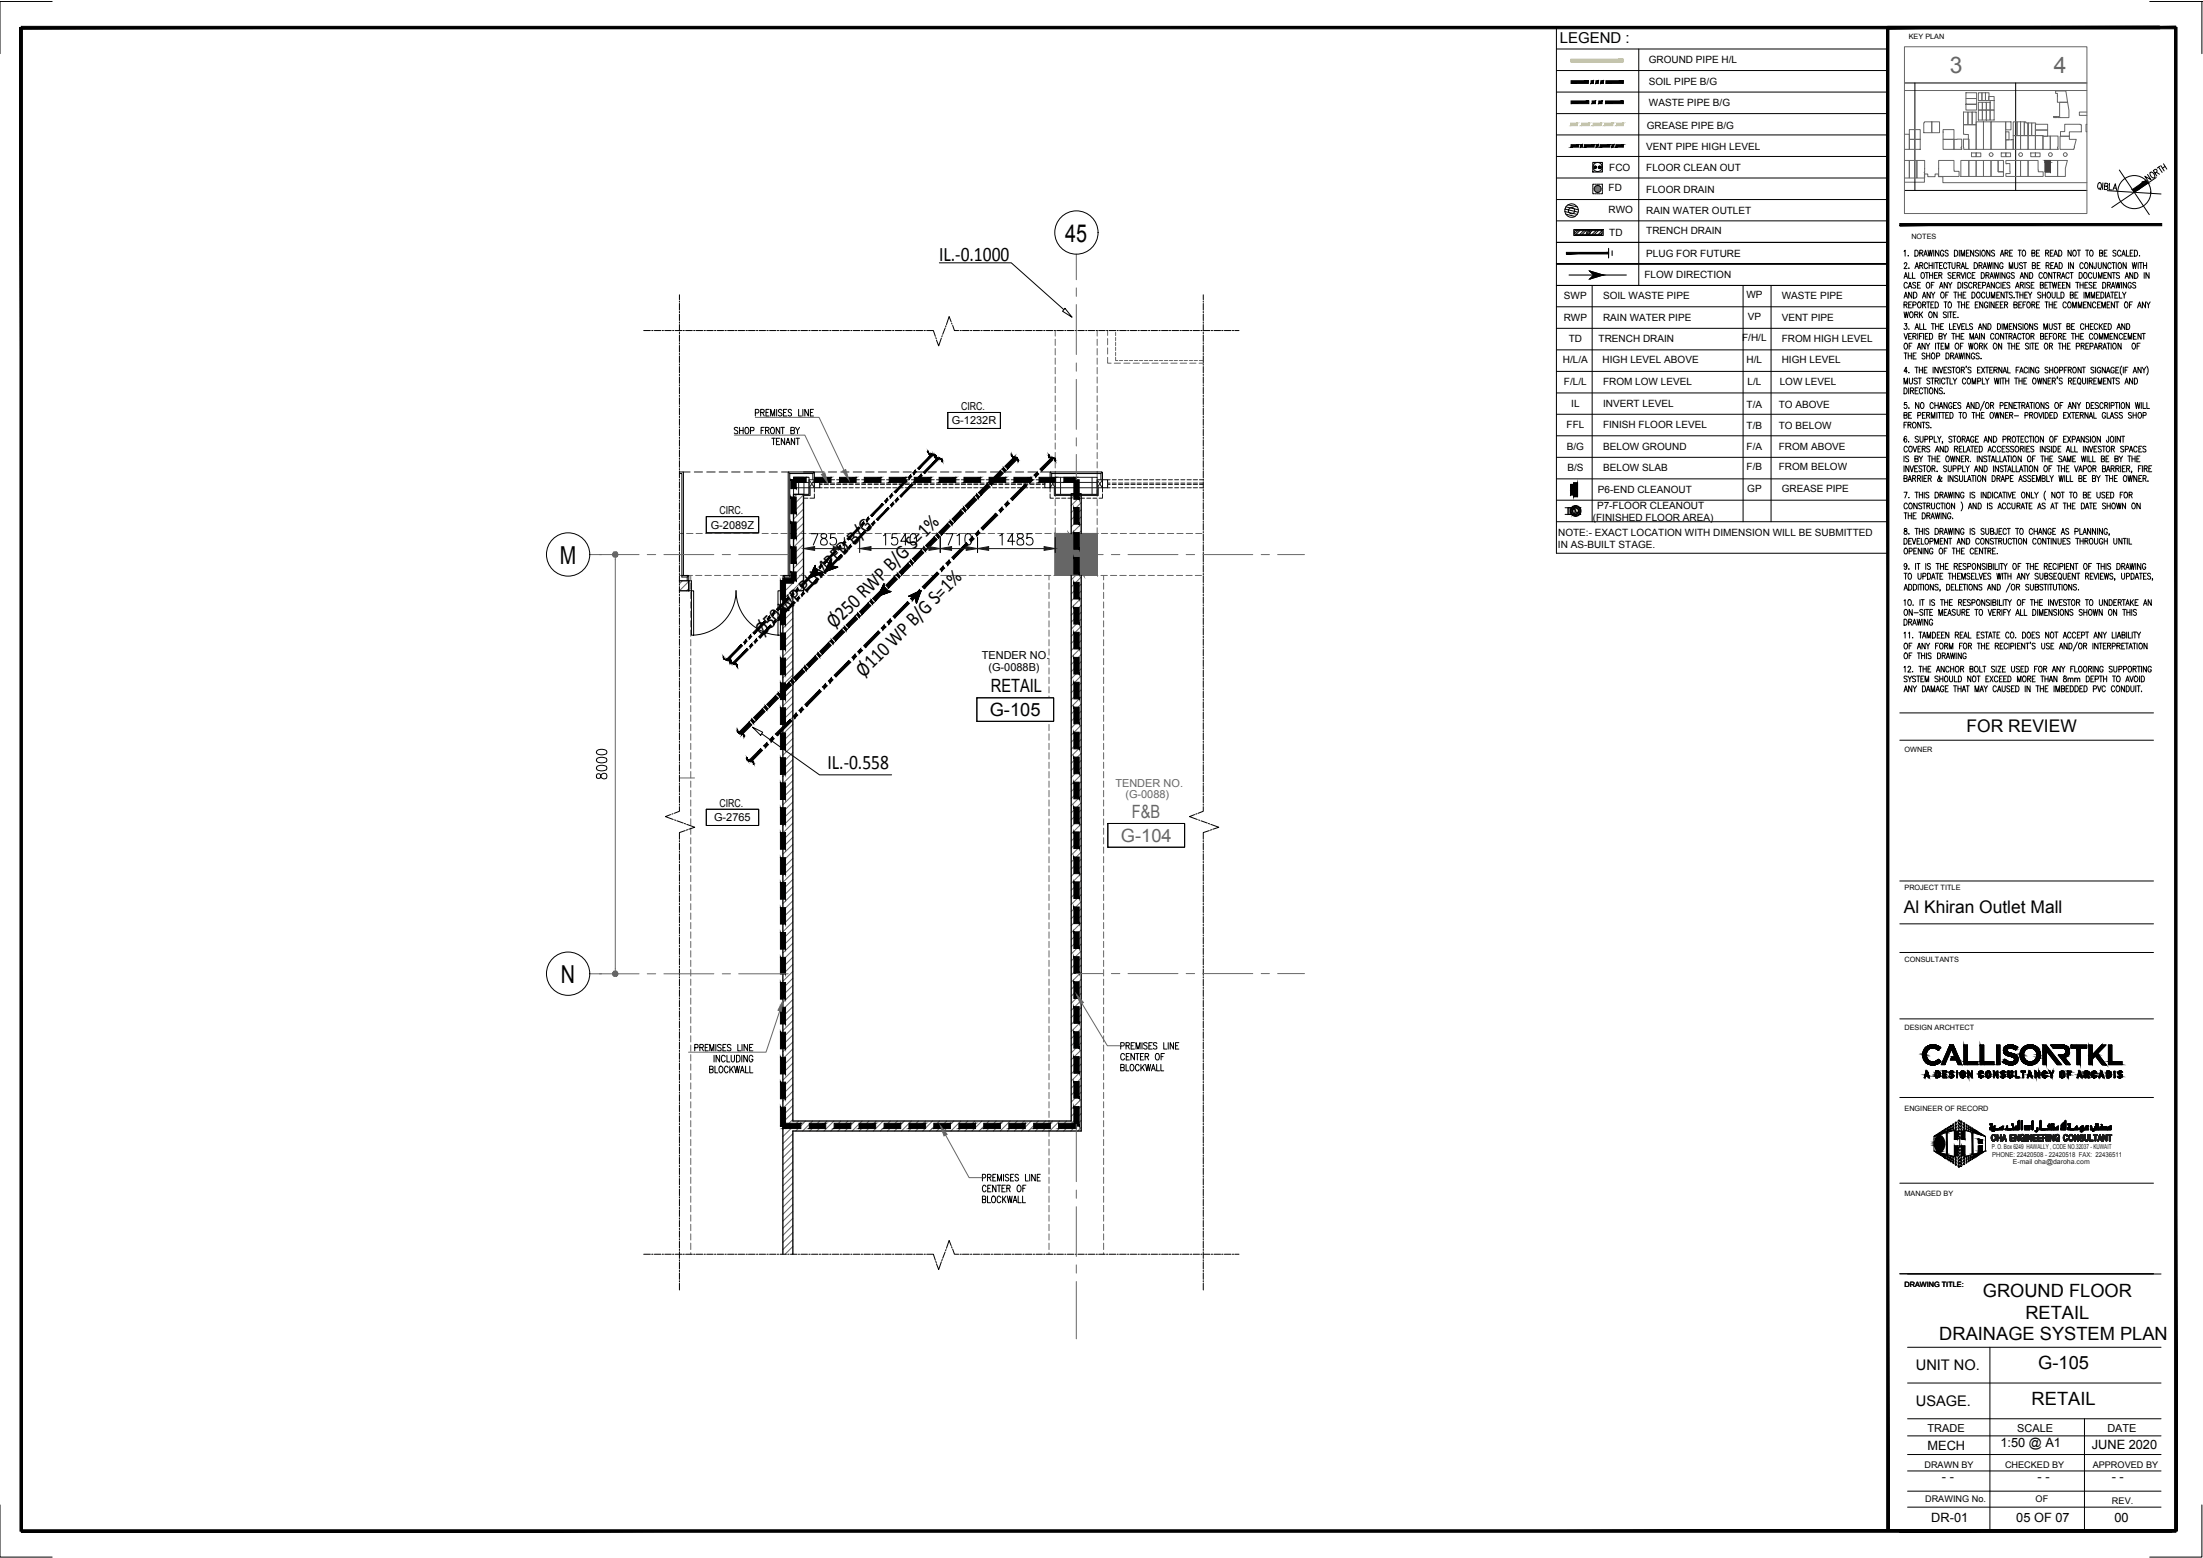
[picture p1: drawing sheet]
<svg xmlns="http://www.w3.org/2000/svg" width="420mm" height="297mm" viewBox="0 0 420 297" stroke-linecap="round" stroke-linejoin="round" font-family="sans-serif">
<defs><g id="words">
<g font-size="4.7">
<text x="203.2" y="46.1">45</text>
<text x="106.8" y="107.5">M</text>
<text x="107" y="187.4">N</text>
</g>
<g font-size="4.4" fill="#666">
<text x="371.9" y="13.9">3</text>
<text x="391.7" y="13.9">4</text>
</g>
<g font-size="3.9">
<text x="179.1" y="49.8">IL.-0.1000</text>
<text x="145.5" y="121.5" transform="rotate(-45 145.5 121.5)">Ø50 WP PUMPED B/G</text>
<text x="159.2" y="120" transform="rotate(-45 159.2 120)">Ø250 RWP B/G S=1%</text>
<text x="164.8" y="129.2" transform="rotate(-45 164.8 129.2)">Ø110 WP B/G S=1%</text>
<text x="157.8" y="146.7">IL.-0.558</text>
</g>
<g font-size="3.5">
<text x="189" y="131.9">RETAIL</text>
<text x="188.8" y="136.5">G-105</text>
<text x="378.2" y="247.3">GROUND FLOOR</text>
<text x="386.3" y="251.4">RETAIL</text>
<text x="369.9" y="255.5">DRAINAGE SYSTEM PLAN</text>
<text x="388.7" y="261.1">G-105</text>
<text x="387.5" y="267.9">RETAIL</text>
</g>
<g font-size="3.5" fill="#666">
<text x="215.9" y="156">F&amp;B</text>
<text x="213.8" y="160.5">G-104</text>
</g>
<g font-size="3.3">
<text x="375.1" y="139.6">FOR REVIEW</text>
<text x="363.1" y="174.1">Al Khiran Outlet Mall</text>
</g>
<text font-size="2.9" x="297.5" y="8.1">LEGEND :</text>
<g font-size="2.8">
<text x="365.4" y="261.3">UNIT NO.</text>
<text x="365.4" y="268.1">USAGE.</text>
</g>
<g font-size="2.4">
<text x="381.5" y="276">1:50 @ A1</text>
<text x="367.6" y="276.4">MECH</text>
<text x="398.9" y="276.2">JUNE 2020</text>
<text x="370.4" y="282.4">- -</text>
<text x="388.6" y="282.3">- -</text>
<text x="402.8" y="282.3">- -</text>
<text x="368.3" y="290.2">DR-01</text>
<text x="384.6" y="290.2">05 OF 07</text>
<text x="403.3" y="290.2">00</text>
</g>
<g font-size="2.1">
<text x="181.5" y="80.9">G-1232R</text>
<text x="183.3" y="78.1">CIRC.</text>
<text x="135.6" y="100.8">G-2089Z</text>
<text x="137.2" y="98">CIRC.</text>
<text x="187.2" y="125.7">TENDER NO.</text>
<text x="188.5" y="127.9">(G-0088B)</text>
<text x="137.2" y="153.8">CIRC.</text>
<text x="136.2" y="156.6">G-2765</text>
<text x="367.6" y="273">TRADE</text>
<text x="384.7" y="273">SCALE</text>
<text x="401.9" y="273">DATE</text>
</g>
<g font-size="2.1" fill="#666">
<text x="212.7" y="150">TENDER NO.</text>
<text x="214.6" y="152.2">(G-0088)</text>
</g>
<g font-size="1.9">
<text x="314.5" y="12.1">GROUND PIPE H/L</text>
<text x="314.5" y="16.2">SOIL PIPE B/G</text>
<text x="314.5" y="20.3">WASTE PIPE B/G</text>
<text x="314" y="28.6">VENT PIPE HIGH LEVEL</text>
<text x="314.1" y="24.5">GREASE PIPE B/G</text>
<text x="306.9" y="32.7">FCO</text>
<text x="314" y="32.7">FLOOR CLEAN OUT</text>
<text x="306.8" y="36.4">FD</text>
<text x="306.8" y="40.5">RWO</text>
<text x="314" y="36.8">FLOOR DRAIN</text>
<text x="314" y="40.9">RAIN WATER OUTLET</text>
<text x="306.9" y="45">TD</text>
<text x="314" y="44.5">TRENCH DRAIN</text>
<text x="313.6" y="53">FLOW DIRECTION</text>
<text x="314" y="49.1">PLUG FOR FUTURE</text>
<text x="298.3" y="57.1">SWP</text>
<text x="305.7" y="57.1">SOIL WASTE PIPE</text>
<text x="333.1" y="56.9">WP</text>
<text x="339.8" y="57">WASTE PIPE</text>
<text x="298.2" y="61.2">RWP</text>
<text x="299.2" y="65.3">TD</text>
<text x="304.9" y="65.3">TRENCH DRAIN</text>
<text x="305.7" y="61.2">RAIN WATER PIPE</text>
<text x="332.3" y="65.1">F/H/L</text>
<text x="333.3" y="61">VP</text>
<text x="339.8" y="65.2">FROM HIGH LEVEL</text>
<text x="339.8" y="61.1">VENT PIPE</text>
<text x="298.1" y="69.2">H/L/A</text>
<text x="305.6" y="69.3">HIGH LEVEL ABOVE</text>
<text x="333.1" y="69.2">H/L</text>
<text x="339.8" y="69.3">HIGH LEVEL</text>
<text x="298.3" y="73.4">F/L/L</text>
<text x="299.7" y="77.5">IL</text>
<text x="305.7" y="77.5">INVERT LEVEL</text>
<text x="305.7" y="73.4">FROM LOW LEVEL</text>
<text x="333.1" y="77.7">T/A</text>
<text x="333.3" y="73.4">L/L</text>
<text x="339.3" y="77.7">TO ABOVE</text>
<text x="339.4" y="73.3">LOW LEVEL</text>
<text x="298.8" y="81.6">FFL</text>
<text x="305.7" y="81.6">FINISH FLOOR LEVEL</text>
<text x="333.1" y="81.7">T/B</text>
<text x="339.3" y="81.7">TO BELOW</text>
<text x="298.8" y="85.7">B/G</text>
<text x="299" y="89.8">B/S</text>
<text x="305.8" y="85.7">BELOW GROUND</text>
<text x="305.8" y="89.8">BELOW SLAB</text>
<text x="333.1" y="85.8">F/A</text>
<text x="333.1" y="89.6">F/B</text>
<text x="339.3" y="85.8">FROM ABOVE</text>
<text x="339.3" y="89.6">FROM BELOW</text>
<text x="304.8" y="94.1">P6-END CLEANOUT</text>
<text x="333.2" y="93.8">GP</text>
<text x="339.8" y="93.9">GREASE PIPE</text>
<text x="303.8" y="99.3">(FINISHED FLOOR AREA)</text>
<text x="304.6" y="97">P7-FLOOR CLEANOUT</text>
<text x="297.1" y="104.5">IN AS-BUILT STAGE.</text>
<text x="297.2" y="102.3">NOTE:- EXACT LOCATION WITH DIMENSION WILL BE SUBMITTED</text>
</g>
<g font-size="1.7">
<text x="367" y="279.8">DRAWN BY</text>
<text x="382.4" y="279.8">CHECKED BY</text>
<text x="399.1" y="279.8">APPROVED BY</text>
<text x="367.2" y="286.5">DRAWING No.</text>
<text x="388.2" y="286.5">OF</text>
<text x="402.8" y="286.7">REV.</text>
</g>
<g font-size="1.4">
<text x="364" y="7.4">KEY PLAN</text>
<text x="364.5" y="45.6">NOTES</text>
<text x="363.2" y="143.5">OWNER</text>
<text x="363.2" y="169.7">PROJECT TITLE</text>
<text x="363.2" y="183.3">CONSULTANTS</text>
<text x="363.2" y="196.4">DESIGN ARCHTECT</text>
<text x="363.2" y="211.7">ENGINEER OF RECORD</text>
<text x="363.2" y="228.1">MANAGED BY</text>
<text x="363.2" y="245.3">DRAWING TITLE:</text>
</g>
<g font-size="1.3" fill="#1a1a1a">
<text x="379.9" y="219.1">P. O. Box 6249 HAWALLY , CODE NO.32037 - KUWAIT</text>
<text x="379.9" y="220.6">PHONE: 22420508 - 22420518 FAX: 22436511</text>
<text x="383.9" y="221.9">E-mail oha@daroha.com</text>
</g>
</g></defs>
<!-- layer: General Layout mezz$0$S-280-M_STRUCT_FRAME -->
<g fill="none" stroke="#666" stroke-width=".19">
<path d="M201.3 63v1.1M201.3 64.7v1.2M201.3 66.4v1.3M201.3 68.3v1.2M201.3 70v1.3M201.3 71.9v1.2M201.3 73.6v1.3M201.3 75.5v1.2M201.3 77.2v1.3M201.3 79.1v1.1M209.3 63v1.1M209.3 64.7v1.2"/>
<path d="M209.3 66.4v1.3M209.3 68.3v1.2M209.3 70v1.3M209.3 71.9v1.2M209.3 73.6v1.3M209.3 75.5v1.2M209.3 77.2v1.3M209.3 79.1v1.1M211.2 68.1v1.1h.7M211.2 63v1M211.2 64.5v1.2M211.2 66.3v1.2"/>
<path d="M212.5 69.2h1.2M214.3 69.2h1.2M216.1 69.2h1.2M217.9 69.2h1.2M219.7 69.2h1.2M221.5 69.2h1.2M223.3 69.2h1.2M225.1 69.2h1.2M226.9 69.2h1.2M228.7 69.2h.8M201.3 80.8v1.3M201.3 82.7v1.1"/>
<path d="M201.3 84.4v1.2M201.3 86.3v1.1M201.3 88v1.2M201.3 89.9v1.1M201.3 91.6v1.2M201.3 93.5v1.1M201.3 95.2v1.2M201.3 97.1v1.1M201.3 98.8v1.2M209.3 80.8v1.3M209.3 82.7v1.1M209.3 84.4v1.2"/>
<path d="M209.3 86.3v1.1M209.3 88v1.2M209.3 89.9v1.1M209.3 91.6v1.2M209.3 93.5v1.1M209.3 95.2v1.2M209.3 97.1v1.1M209.3 98.8v1.2M129.6 109.7h.7M129.6 101.7h.7M130.9 109.7h1.2M130.9 101.7h1.3"/>
<path d="M131.7 109.7v.9M131.7 111.2v1.1M131.7 112.9v1.2M131.7 114.8v1.1M131.7 116.5v1.2M131.7 118.3v1.2M132.7 109.7h1.2M132.8 101.7h1.1M134.5 109.7h1.2M134.5 101.7h1.3M136.3 109.7h1.2M136.4 101.7h1.1"/>
<path d="M138 109.7h1.3M138.1 101.7h1.3M139.9 109.7h1.2M140 101.7h1.1M141.6 109.7h1.3M141.7 101.7h1.2M143.5 109.7h1.2M143.6 101.7h1.1M145.2 109.7h1.3M145.3 101.7h1.2M147.1 109.7h1.2M147.2 101.7h1.1"/>
<path d="M148.8 109.7h1.3M148.9 101.7h1.2M150.7 109.7h1.1M150.7 101.7h1.2M152.4 109.7h1.3M152.5 101.7h1.2M154.3 109.7h1.1M154.3 101.7h1.2M156 109.7h1.2M156.1 101.7h1.2M157.9 109.7h1.1M157.9 101.7h1.2"/>
<path d="M159.6 109.7h1.2M159.7 101.7h1.2M161.5 109.7h1.1M161.5 101.7h1.2M163.2 109.7h1.2M163.3 101.7h1.2M165.1 109.7h1.1M165.1 101.7h1.2M166.8 109.7h1.2M166.9 101.7h1.2M168.6 109.7h1.2M168.7 101.7h1.2"/>
<path d="M170.4 109.7h1.2M170.5 101.7h1.2M172.2 109.7h1.2M172.3 101.7h1.2M174 109.7h1.2M174.1 101.7h1.2M175.8 109.7h1.2M175.9 101.7h1.2M177.6 109.7h1.2M177.7 101.7h1.2M179.4 109.7h1.2M179.5 101.7h1.2"/>
<path d="M181.2 109.7h1.2M181.3 101.7h1.2M183 109.7h1.2M183.1 101.7h1.2M184.8 109.7h1.2M184.9 101.7h1.2M186.6 109.7h1.2M186.7 101.7h1.2M188.4 109.7h1.2M188.5 101.7h1.2M190.2 109.7h1.2M190.3 101.7h1.2"/>
<path d="M192 109.7h1.2M192.1 101.7h1.2M193.8 109.7h1.2M193.9 101.7h1.2M195.6 109.7h1.2M195.7 101.7h1.2M197.4 109.7h1.2M197.5 101.7h1.2M199.2 109.7h1.2M199.3 101.7h1.2M200.1 109.7v.9M200.1 111.2v1.1"/>
<path d="M200.1 112.9v1.2M200.1 114.8v1.1M200.1 116.5v1.2M200.1 118.3v1.2M201 109.7h1.2M201.1 101.7h1.2M201.3 100.6v1.1M202.8 109.7h1.2M202.9 101.7h1.2M204.6 109.7h1.2M204.6 101.7h1.3M206.4 109.7h1.2"/>
<path d="M206.4 101.7h1.2M208.2 109.7h1.2M208.2 101.7h1.3M209.3 100.6v1.1M210 109.7h1.2M210.1 101.7h1.1M210.5 109.7v.9M210.5 111.2v1.1M210.5 112.9v1.2M210.5 114.8v1.1M210.5 116.5v1.2M210.5 118.3v1.2"/>
<path d="M211.8 109.7h1.2M211.9 101.7h1.2M213.6 109.7h1.2M213.7 101.7h1.1M215.4 109.7h1.2M215.5 101.7h1.2M217.2 109.7h1.2M217.3 101.7h1.1M219 109.7h1.2M219 101.7h1.3M220.8 109.7h1.2M220.9 101.7h1.1"/>
<path d="M222.6 109.7h1.2M222.6 101.7h1.3M224.4 109.7h1.2M224.5 101.7h1.1M226.2 109.7h1.2M226.2 101.7h1.3M228 109.7h1.2M228 101.7h1.2M131.7 120.1v1.2M131.7 121.9v1.2M131.7 123.7v1.2M131.7 125.5v1.2"/>
<path d="M131.7 127.3v1.2M131.7 129.1v1.2M131.7 130.9v1.2M131.7 132.7v1.2M131.7 134.5v1.2M131.7 136.3v1.2M131.7 138.1v1.2M131.7 139.9v1.2M200.1 120.1v1.2M200.1 121.9v1.2M200.1 123.7v1.2M200.1 125.5v1.2"/>
<path d="M200.1 127.3v1.2M200.1 129.1v1.2M200.1 130.9v1.2M200.1 132.7v1.2M200.1 134.5v1.2M200.1 136.3v1.2M200.1 138.1v1.2M200.1 139.9v1.2M210.5 120.1v1.2M210.5 121.9v1.2M210.5 123.7v1.2M210.5 125.5v1.2"/>
<path d="M210.5 127.3v1.2M210.5 129.1v1.2M210.5 130.9v1.2M210.5 132.7v1.2M210.5 134.5v1.2M210.5 136.3v1.2M210.5 138.1v1.2M210.5 139.9v1.2M131.7 141.7v1.2M131.7 143.5v1.2M131.7 145.3v1.2M131.7 147.1v1.2"/>
<path d="M131.7 148.9v1.2M131.7 150.7v1.2M131.7 152.5v1.2M131.7 154.3v1.2M131.7 156.1v1.2M131.7 157.9v1.2M131.7 159.7v1.2M200.1 141.7v1.2M200.1 143.5v1.2M200.1 145.3v1.2M200.1 147.1v1.2M200.1 148.9v1.2"/>
<path d="M200.1 150.7v1.2M200.1 152.5v1.2M200.1 154.3v1.2M200.1 156.1v1.2M200.1 157.9v1.2M200.1 159.7v1.2M210.5 141.7v1.2M210.5 143.5v1.2M210.5 145.3v1.2M210.5 147.1v1.2M210.5 148.9v1.2M210.5 150.7v1.2"/>
<path d="M210.5 152.5v1.2M210.5 154.3v1.2M210.5 156.1v1.2M210.5 157.9v1.2M210.5 159.7v1.2M131.7 161.5v1.2M131.7 163.3v1.2M131.7 165.1v1.2M131.7 166.9v1.2M131.7 168.7v1.2M131.7 170.5v1.2M131.7 172.3v1.2"/>
<path d="M131.7 174.1v1.2M131.7 175.9v1.2M131.7 177.7v1.2M131.7 179.5v1.2M200.1 161.5v1.2M200.1 163.3v1.2M200.1 165.1v1.2M200.1 166.9v1.2M200.1 168.7v1.2M200.1 170.5v1.2M200.1 172.3v1.2M200.1 174.1v1.2"/>
<path d="M200.1 175.9v1.2M200.1 177.7v1.2M200.1 179.5v1.2M210.5 161.5v1.2M210.5 163.3v1.2M210.5 165.1v1.2M210.5 166.9v1.2M210.5 168.7v1.2M210.5 170.5v1.2M210.5 172.3v1.2M210.5 174.1v1.2M210.5 175.9v1.2"/>
<path d="M210.5 177.7v1.2M210.5 179.5v1.2M131.7 181.3v1.2M131.7 183.1v1.2M131.7 184.9v1.2M131.7 186.7v1.2M131.7 188.5v1.2M131.7 190.3v1.2M131.7 192.1v1.2M131.7 193.9v1.2M131.7 195.7v1.2M131.7 197.5v1.2"/>
<path d="M131.7 199.2v1.2M200.1 181.3v1.2M200.1 183.1v1.2M200.1 184.9v1.2M200.1 186.7v1.2M200.1 188.5v1.2M200.1 190.3v1.2M200.1 192.1v1.2M200.1 193.9v1.2M200.1 195.7v1.2M200.1 197.5v1.2M200.1 199.2v1.2"/>
<path d="M210.5 181.3v1.2M210.5 183.1v1.2M210.5 184.9v1.2M210.5 186.7v1.2M210.5 188.5v1.2M210.5 190.3v1.2M210.5 192.1v1.2M210.5 193.9v1.2M210.5 195.7v1.2M210.5 197.5v1.2M210.5 199.2v1.2M131.7 201.1v1.2"/>
<path d="M131.7 202.8v1.2M131.7 204.7v1.2M131.7 206.4v1.2M131.7 208.3v1.2M131.7 210v1.2M131.7 211.9v1.1M131.7 213.6v1.2M131.7 215.4v1.2M131.7 217.2v1.2M131.7 219v1.2M200.1 201.1v1.2M200.1 202.8v1.2"/>
<path d="M200.1 204.7v1.2M200.1 206.4v1.2M200.1 208.3v1.2M200.1 210v1.2M200.1 211.9v1.1M200.1 213.6v1.2M200.1 215.4v1.2M200.1 217.2v1.2M200.1 219v1.2M210.5 201.1v1.2M210.5 202.8v1.2M210.5 204.7v1.2"/>
<path d="M210.5 206.4v1.2M210.5 208.3v1.2M210.5 210v1.2M210.5 211.9v1.1M210.5 213.6v1.2M210.5 215.4v1.2M210.5 217.2v1.2M210.5 219v1.2M131.7 220.8v1.2M131.7 222.6v1.2M131.7 224.4v1.2M131.7 226.2v1.2"/>
<path d="M131.7 228v1.2M131.7 229.8v1.2M131.7 231.6v1.2M131.7 233.4v1.2M131.7 235.2v1.2M131.7 237v1.2M131.7 238.8v.3M200.1 220.8v1.2M200.1 222.6v1.2M200.1 224.4v1.2M200.1 226.2v1.2M200.1 228v1.2"/>
<path d="M200.1 229.8v1.2M200.1 231.6v1.2M200.1 233.4v1.2M200.1 235.2v1.2M200.1 237v1.2M200.1 238.8v.3M210.5 220.8v1.2M210.5 222.6v1.2M210.5 224.4v1.2M210.5 226.2v1.2M210.5 228v1.2M210.5 229.8v1.2"/>
<path d="M210.5 231.6v1.2M210.5 233.4v1.2M210.5 235.2v1.2M210.5 237v1.2M210.5 238.8v.3"/>
</g>
<!-- layer: General Layout mezz$0$S-280-M_COLUMN -->
<path d="M201.3 101.7h8v8h-8z" fill="none" stroke="#666" stroke-width=".19"/>
<!-- layer: 01_GROUND FLOOR PLAN$0$ae-00-col-gf-x$0$A-COL -->
<path d="M201.3 101.7h8v8h-8z" fill="none" stroke="#666" stroke-width=".19"/>
<!-- layer: 01_GROUND FLOOR PLAN$0$ae-00-col-gf-x$0$A-COL-HATCH -->
<g fill="#666" stroke="#666" stroke-width=".19">
<path d="M203.8 101.7h5.5v8z"/>
<path d="M203.8 101.7l5.5 8h-2.6z"/>
<path d="M201.3 101.7l5.4 8-2.9-8zM201.3 101.7l5.4 8h-5.4z"/>
<path d="M203.8 101.7l5.5 8v-8zM203.8 101.7l5.5 8h-2.6z"/>
<path d="M201.3 101.7l5.4 8-2.9-8zM201.3 101.7l5.4 8h-5.4z"/>
</g>
<!-- layer: 01_GROUND FLOOR PLAN$0$A-WA-HATCH -->
<g fill="none" stroke="#666" stroke-width=".19">
<path d="M152 94.3l-.7 .6M153.2 94.3l-1.9 2M153.2 95.7l-1.9 1.9M153.2 97.1l-1.9 1.9M153.2 98.4l-1.9 1.9M153.2 99.8l-1.9 1.8M205.2 94.1l-.9 .9M206.2 94.5l-1.9 1.9M206.2 95.8l-1.9 1.9M206.2 97.2l-1.9 1.9M206.2 98.5l-1.9 1.9M206.2 99.9l-1.8 1.8"/>
<path d="M130.1 110.7l-.5 .6M131.4 110.9l-1.8 1.7M131.4 112.2l-.5 .4M150.3 110.7l-1 1M151.2 113.9l-1.9 1.9M151.2 115.2l-1.9 1.9M151.2 116.5l-1.9 1.9M151.2 117.9l-1.9 1.9M151.2 119.2l-1.9 1.9M153.2 101.1l-1.9 1.9M153.2 102.4l-1.9 1.9M153.2 103.8l-1.9 1.9"/>
<path d="M153.2 105.1l-1.9 1.9M153.2 106.5l-1.9 1.9M153.2 107.8l-1.9 1.9M153.2 109.2l-3.9 3.9M153.2 110.5l-3.9 3.9M153.2 111.9l-.7 .7M205.1 109.7l-.8 .9M206.2 110l-1.9 1.9M206.2 111.4l-1.9 1.8M206.2 112.7l-1.9 1.9M206.2 114l-1.9 1.9M206.2 115.4l-1.9 1.9"/>
<path d="M206.2 116.7l-1.9 1.9M206.2 118.1l-1.9 1.9M206.2 119.4l-1.9 1.9M206.2 101.2l-.5 .5M151.2 120.6l-1.9 1.9M151.2 121.9l-1.9 1.9M151.2 123.3l-1.9 1.9M151.2 124.6l-1.9 1.9M151.2 126l-1.9 1.9M151.2 127.3l-1.9 1.9M151.2 128.7l-1.9 1.8M151.2 130l-1.9 1.9"/>
<path d="M151.2 131.3l-1.9 2M151.2 132.7l-1.9 1.9M151.2 134.1l-1.9 1.9M151.2 135.4l-1.9 1.9M151.2 136.7l-1.9 1.9M151.2 138.1l-1.9 1.9M151.2 139.4l-1.9 1.9M206.2 120.8l-1.9 1.9M206.2 122.1l-1.9 1.9M206.2 123.5l-1.9 1.8M206.2 124.8l-1.9 1.9M206.2 126.1l-1.9 1.9"/>
<path d="M206.2 127.5l-1.9 1.9M206.2 128.8l-1.9 2M206.2 130.2l-1.9 1.9M206.2 131.5l-1.9 1.9M206.2 132.9l-1.9 1.9M206.2 134.2l-1.9 1.9M206.2 135.6l-1.9 1.9M206.2 136.9l-1.9 1.9M206.2 138.2l-1.9 2M206.2 139.6l-1.9 1.9M151.2 140.8l-1.9 1.9M151.2 142.1l-1.9 1.9"/>
<path d="M151.2 143.5l-1.9 1.9M151.2 144.8l-1.9 1.9M151.2 146.2l-1.9 1.9M151.2 147.5l-1.9 1.9M151.2 148.8l-1.9 1.9M151.2 150.2l-1.9 1.9M151.2 151.5l-1.9 1.9M151.2 152.9l-1.9 1.9M151.2 154.2l-1.9 1.9M151.2 155.6l-1.9 1.9M151.2 156.9l-1.9 1.9M151.2 158.3l-1.9 1.9"/>
<path d="M151.2 159.6l-1.9 1.9M206.2 141l-1.9 1.9M206.2 142.3l-1.9 1.9M206.2 143.6l-1.9 1.9M206.2 145l-1.9 1.9M206.2 146.3l-1.9 1.9M206.2 147.7l-1.9 1.9M206.2 149l-1.9 1.9M206.2 150.4l-1.9 1.9M206.2 151.7l-1.9 1.9M206.2 153.1l-1.9 1.9M206.2 154.4l-1.9 1.9"/>
<path d="M206.2 155.8l-1.9 1.8M206.2 157.1l-1.9 1.9M206.2 158.4l-1.9 1.9M206.2 159.8l-1.9 1.9M151.2 161l-1.9 1.8M151.2 162.3l-1.9 1.9M151.2 163.6l-1.9 2M151.2 165l-1.9 1.9M151.2 166.4l-1.9 1.8M151.2 167.7l-1.9 1.9M151.2 169l-1.9 1.9M151.2 170.4l-1.9 1.9"/>
<path d="M151.2 171.7l-1.9 1.9M151.2 173.1l-1.9 1.8M151.2 174.4l-1.9 1.9M151.2 175.8l-1.9 1.9M151.2 177.1l-1.9 1.9M151.2 178.5l-1.9 1.9M151.2 179.8l-1.9 1.9M206.2 161.1l-1.9 2M206.2 162.5l-1.9 1.9M206.2 163.8l-1.9 1.9M206.2 165.2l-1.9 1.9M206.2 166.5l-1.9 1.9"/>
<path d="M206.2 167.9l-1.9 1.8M206.2 169.2l-1.9 1.9M206.2 170.5l-1.9 2M206.2 171.9l-1.9 1.9M206.2 173.3l-1.9 1.9M206.2 174.6l-1.9 1.9M206.2 175.9l-1.9 1.9M206.2 177.3l-1.9 1.9M206.2 178.6l-1.9 1.9M206.2 180l-1.9 1.9M151.2 181.1l-1.9 1.9M151.2 182.5l-1.9 1.9"/>
<path d="M151.2 183.8l-1.9 1.9M151.2 185.2l-1.9 1.9M151.2 186.5l-1.9 1.9M151.2 187.9l-1.9 1.9M151.2 189.2l-1.9 1.9M151.2 190.6l-1.9 1.9M151.2 191.9l-1.9 1.9M151.2 193.2l-1.9 1.9M151.2 194.6l-1.9 1.9M151.2 195.9l-1.9 2M151.2 197.3l-1.9 1.9M151.2 198.7l-1.9 1.8"/>
<path d="M151.2 200l-1.9 1.9M206.2 181.3l-1.9 1.9M206.2 182.7l-1.9 1.9M206.2 184l-1.9 1.9M206.2 185.4l-1.9 1.9M206.2 186.7l-1.9 1.9M206.2 188l-1.9 1.9M206.2 189.4l-1.9 1.9M206.2 190.7l-1.9 1.9M206.2 192.1l-1.9 1.9M206.2 193.4l-1.9 1.9M206.2 194.8l-1.9 1.9"/>
<path d="M206.2 196.1l-1.9 1.9M206.2 197.5l-1.9 1.9M206.2 198.8l-1.9 1.9M151.2 201.3l-1.9 1.9M151.2 202.7l-1.9 1.9M151.2 204l-1.9 1.9M151.2 205.4l-1.9 1.8M151.2 206.7l-1.9 1.9M151.2 208.1l-1.9 1.9M151.2 209.4l-1.9 1.9M151.2 210.8l-1.9 1.9M151.2 212.1l-1.9 1.9"/>
<path d="M151.2 213.4l-1.9 1.9M151.2 216.1l-1.9 1.9M151.2 217.5l-1.9 1.9M151.2 218.8l-1.9 1.9M152.3 213.7l-3 3M153.6 213.7l-1.8 1.9M155 213.7l-1.9 1.9M156.3 213.7l-1.9 1.9M157.7 213.7l-1.9 1.9M159 213.7l-1.9 1.9M160.4 213.7l-1.9 1.9M161.7 213.7l-1.9 1.9"/>
<path d="M163.1 213.7l-1.9 1.9M164.4 213.7l-1.9 1.9M165.7 213.7l-1.8 1.9M167.1 213.7l-1.9 1.9M168.4 213.7l-1.9 1.9M169.8 213.7l-1.9 1.9M171.2 213.7l-2 1.9M172.5 213.7l-1.9 1.9M173.8 213.7l-1.9 1.9M175.2 213.7l-1.9 1.9M176.5 213.7l-1.9 1.9M177.8 213.7l-1.8 1.9"/>
<path d="M179.2 213.7l-1.9 1.9M180.6 213.7l-2 1.9M181.9 213.7l-1.9 1.9M183.3 213.7l-1.9 1.9M184.6 213.7l-1.9 1.9M185.9 213.7l-1.9 1.9M187.3 213.7l-1.9 1.9M188.6 213.7l-1.9 1.9M190 213.7l-1.9 1.9M191.3 213.7l-1.9 1.9M192.7 213.7l-1.9 1.9M194 213.7l-1.9 1.9"/>
<path d="M195.4 213.7l-1.9 1.9M196.7 213.7l-1.9 1.9M198 213.7l-1.9 1.9M199.4 213.7l-1.9 1.9M200.7 213.7l-1.9 1.9M202.1 213.7l-1.9 1.9M203.4 213.7l-1.9 1.9M206.2 200.2l-1.9 1.8M206.2 201.5l-1.9 1.9M206.2 202.8l-1.9 2M206.2 204.2l-1.9 1.9M206.2 205.6l-1.9 1.9"/>
<path d="M206.2 206.9l-1.9 1.9M206.2 208.2l-1.9 1.9M206.2 209.6l-1.9 1.9M206.2 210.9l-1.9 1.9M206.2 212.3l-3.3 3.3M206.2 213.6l-2 2M206.2 215l-.6 .6M151.2 220.2l-1.9 1.9M151.2 221.5l-1.9 1.9M151.2 222.9l-1.9 1.9M151.2 224.2l-1.9 1.9M151.2 225.5l-1.9 1.9"/>
<path d="M151.2 226.9l-1.9 1.9M151.2 228.2l-1.9 2M151.2 229.6l-1.9 1.9M151.2 231l-1.9 1.8M151.2 232.3l-1.9 1.9M151.2 233.6l-1.9 1.9M151.2 235l-1.9 1.9M151.2 236.3l-1.9 1.9M151.2 237.6l-1.5 1.5M151.2 239l-.1 .1"/>
</g>
<!-- layer: 01_GROUND FLOOR PLAN$0$A-WALL_INT -->
<path d="M129.6 110.7h1.8v1.9h-1.8M204.3 109.7v104h-53.1v-101.1h2v-18.3h-1.9v16.4h-2v128.4M206.2 101.7v-7.6h-1.9v7.7M206.2 109.7v105.9h-55v23.5" fill="none" stroke="#000" stroke-width=".25"/>
<!-- layer: 01_GROUND FLOOR PLAN$0$A-DOOR -->
<path d="M131.4 110.7h.5v1.9h-.5zM131.9 112.6h.4v8.5h-.4zM148.4 112.6h.4v8.5h-.4zM148.8 110.7h.6v1.9h-.6zM132.3 121.1a8.5 8.5 0 0 0 8.1-8.5 8.5 8.5 0 0 0 8 8.5" fill="none" stroke="#000" stroke-width=".19"/>
<g fill="none" stroke="#000" stroke-width=".19">
<path d="M129.6 90h.7v19.7M129.6 90.3h.4v19.7h1.1M150.4 90.1l.2 .2M155 90.3h-4.4v19.7h-1M155 90.3v1.2M155.2 90.1h-4.9v19.6M155.2 90.1l.1 1.4M155.2 90.1l-.2 .2M200.3 91.5l.1-1.5h9.7l.2 .1v1.4M200.4 90.1l.2 .2M200.6 91.5v-1.2h9.4v1.2M210.1 90.1l-.1 .2"/>
<path d="M130 109.7l1.2 .1M131.1 110v.7M131.2 109.8h.2v.9M131.2 109.8l-.1 .2M149.4 109.8v.9M149.4 109.8l.2 .2M149.6 110v.7M150.6 109.7l-1.2 .1"/>
</g>
<!-- layer: 01_GROUND FLOOR PLAN$0$AE-00-GF PLAN-ISK-X$0$A-Steel Frame -->
<path d="M151.3 91h3v3.3h-3zM151.3 93h3M151.3 92h3M152.3 91v3.3M153.3 91v3.3M201.3 91h8v3.3h-8zM201.3 93h8M201.3 92h8M202.3 91v3.3M208.3 91v3.3" fill="none" stroke="#1a1a1a" stroke-width=".19"/>
<!-- layer: 01_GROUND FLOOR PLAN$0$AE-00-GF PLAN-ISK-X$0$A-GLZ-HID -->
<g fill="none" stroke="#1a1a1a" stroke-width=".19">
<path d="M154.3 92.8v.2h.2M154.3 91.7v.8M154.3 92.6v.1M154.3 91.5v.1M154.4 91.6l.1 .2M154.4 92.9l-.1 .1M154.5 91.5h-.2v.2M154.5 91.8l.1 .1M154.5 92.7l-.1 .1M154.6 91.5h.1M154.6 93h.1M154.6 92l.1 .1"/>
<path d="M154.6 92.5v.2M154.7 92.4v.1M154.8 91.5h.1M154.8 93h.1M154.8 92.2l.1 .1M154.9 92.2l-.1 .1M154.9 92.4l.1 .1M155 91.5h.1M155 93h.1M155 92l-.1 .1M155 92.5l.1 .2M155.1 91.8l-.1 .1"/>
<path d="M155.2 92.7v.1M155.2 91.5h.1v.2M155.2 92.9l.1 .1h-.1M155.2 91.6v.2M155.3 91.7v.8M155.3 92.6v.1M155.3 92.8v.2M155.3 91.5v.1M200.3 91.7v.8M200.3 92.6v.1M200.3 92.8v.2M200.3 91.5v.1"/>
<path d="M200.4 92.9l-.1 .1h.1M200.4 91.6v.2M200.4 91.5h-.1v.2M200.4 92.7v.1M200.5 91.5h.1M200.5 93h.1M200.5 91.8l.1 .1M200.6 92.5l-.1 .2M200.6 92l.1 .1M200.7 91.5h.1M200.7 93h.1M200.7 92.4l-.1 .1"/>
<path d="M200.7 92.2l.1 .1M200.8 92.2l-.1 .1M200.9 92.4v.1M200.9 91.5h.1M200.9 93h.1M201 92l-.1 .1M201 92.5v.2M201.1 91.8l-.1 .1M201.1 92.7l.1 .1M201.1 91.5h.2v.2M201.2 91.6l-.1 .2M201.2 92.9l.1 .1"/>
<path d="M201.3 92.8v.2h-.2M201.3 91.7v.8M201.3 92.6v.1M201.3 91.5v.1M209.3 92.8v.2h.1M209.3 91.7v.8M209.3 92.6v.1M209.3 91.5v.1M209.3 91.6l.1 .2M209.3 92.9v.1M209.4 91.5h-.1v.2M209.5 91.5h.8v.2"/>
<path d="M209.5 91.8v.1M209.5 92.7l-.1 .1M209.5 92.5v.2M209.6 92l.1 .1M209.7 92.4l-.1 .1M209.7 92.2l.1 .1M209.8 92.2l-.1 .1M209.8 92.4l.1 .1M209.9 92.5l.1 .2M209.9 92l-.1 .1M210.1 92.7v.1M210.1 91.6l-.1 .3"/>
<path d="M210.2 92.9l.1 .1h-.8M210.3 91.7v.8M210.3 92.6v.1M210.3 92.8v.2M210.3 91.5l-.1 .1"/>
</g>
<!-- layer: 01_GROUND FLOOR PLAN$0$AE-00-GF PLAN-ISK-X$0$A-1 -->
<g fill="none" stroke="#1a1a1a" stroke-width=".19">
<path d="M153.2 95h.9M154.3 93v1.3h-3M154.5 93v1.5h-1.3M155.3 94.2v.8h-.8M155.3 93v.8M200.3 94.2v.8h.6M200.3 93v.8M201.1 93v1.5h8.4v-1.5M201.3 93v1.3h8v-1.3M201.3 95h.8M202.5 95h.8M203.7 95h.8"/>
<path d="M204.9 95h.8M206.1 95h.7M207.3 95h.7M208.4 95h.8M210.3 94.2v.8h-.7M210.3 93v.8"/>
</g>
<!-- layer: 01_GROUND FLOOR PLAN$0$AE-00-GF PLAN-ISK-X$0$A-GLAZ-CWMG -->
<path d="M155.3 91.5h1v1.5h-1zM199.3 91.5h1v1.5h-1zM210.3 91.5h.9v1.5h-.9z" fill="none" stroke="#000" stroke-width=".19"/>
<g fill="none" stroke="#1a1a1a" stroke-width=".19">
<path d="M156.3 93h.5M156.3 92.1h.5M156.3 91.5h.5M156.3 92.4h.5M157.2 93h.8M157.2 92.1h.8M157.2 91.5h.8M157.2 92.4h.8M158.4 93h.8M158.4 92.1h.8M158.4 91.5h.8M158.4 92.4h.8"/>
<path d="M159.6 93h.8M159.6 92.1h.8M159.6 91.5h.8M159.6 92.4h.8M160.7 93h.8M160.7 92.1h.8M160.7 91.5h.8M160.7 92.4h.8M161.9 93h.8M161.9 92.1h.8M161.9 91.5h.8M161.9 92.4h.8"/>
<path d="M163.2 93h.7M163.2 92.1h.7M163.2 91.5h.7M163.2 92.4h.7M164.3 93h.8M164.3 92.1h.8M164.3 91.5h.8M164.3 92.4h.8M165.5 93h.8M165.5 92.1h.8M165.5 91.5h.8M165.5 92.4h.8"/>
<path d="M166.7 93h.8M166.7 92.1h.8M166.7 91.5h.8M166.7 92.4h.8M167.9 93h.8M167.9 92.1h.8M167.9 91.5h.8M167.9 92.4h.8M169.1 93h.8M169.1 92.1h.8M169.1 91.5h.8M169.1 92.4h.8"/>
<path d="M170.3 93h.8M170.3 92.1h.8M170.3 91.5h.8M170.3 92.4h.8M171.4 93h.9M171.4 92.1h.9M171.4 91.5h.9M171.4 92.4h.9M172.6 93h.8M172.6 92.1h.8M172.6 91.5h.8M172.6 92.4h.8"/>
<path d="M173.8 93h.8M173.8 92.1h.8M173.8 91.5h.8M173.8 92.4h.8M175 93h.8M175 92.1h.8M175 91.5h.8M175 92.4h.8M176.2 93h.8M176.2 92.1h.8M176.2 91.5h.8M176.2 92.4h.8"/>
<path d="M177.4 93h.8M177.4 92.1h.8M177.4 91.5h.8M177.4 92.4h.8M178.6 93h.8M178.6 92.1h.8M178.6 91.5h.8M178.6 92.4h.8M179.8 93h.8M179.8 92.1h.8M179.8 91.5h.8M179.8 92.4h.8"/>
<path d="M181 93h.8M181 92.1h.8M181 91.5h.8M181 92.4h.8M182.2 93h.8M182.2 92.1h.8M182.2 91.5h.8M182.2 92.4h.8M183.3 93h.8M183.3 92.1h.8M183.3 91.5h.8M183.3 92.4h.8"/>
<path d="M184.5 93h.8M184.5 92.1h.8M184.5 91.5h.8M184.5 92.4h.8M185.7 93h.8M185.7 92.1h.8M185.7 91.5h.8M185.7 92.4h.8M186.9 93h.8M186.9 92.1h.8M186.9 91.5h.8M186.9 92.4h.8"/>
<path d="M188.1 93h.8M188.1 92.1h.8M188.1 91.5h.8M188.1 92.4h.8M189.3 93h.8M189.3 92.1h.8M189.3 91.5h.8M189.3 92.4h.8M190.5 93h.8M190.5 92.1h.8M190.5 91.5h.8M190.5 92.4h.8"/>
<path d="M191.7 93h.7M191.7 92.1h.7M191.7 91.5h.7M191.7 92.4h.7M192.9 93h.8M192.9 92.1h.8M192.9 91.5h.8M192.9 92.4h.8M194.1 93h.8M194.1 92.1h.8M194.1 91.5h.8M194.1 92.4h.8"/>
<path d="M195.2 93h.8M195.2 92.1h.8M195.2 91.5h.8M195.2 92.4h.8M196.4 93h.8M196.4 92.1h.8M196.4 91.5h.8M196.4 92.4h.8M197.6 93h.8M197.6 92.1h.8M197.6 91.5h.8M197.6 92.4h.8"/>
<path d="M198.8 92.1h.5v.3h-.5M198.8 93h.5M198.8 91.5h.5M211.2 93h.5M211.2 92.1h.5M211.2 91.5h.5M211.2 92.4h.5M212.1 93h.8M212.1 92.1h.8M212.1 91.5h.8M212.1 92.4h.8M213.3 93h.8"/>
<path d="M213.3 92.1h.8M213.3 91.5h.8M213.3 92.4h.8M214.5 93h.8M214.5 92.1h.8M214.5 91.5h.8M214.5 92.4h.8M215.7 93h.8M215.7 92.1h.8M215.7 91.5h.8M215.7 92.4h.8M216.9 93h.8"/>
<path d="M216.9 92.1h.8M216.9 91.5h.8M216.9 92.4h.8M218.1 93h.8M218.1 92.1h.8M218.1 91.5h.8M218.1 92.4h.8M219.2 93h.8M219.2 92.1h.8M219.2 91.5h.8M219.2 92.4h.8M220.4 93h.8"/>
<path d="M220.4 92.1h.8M220.4 91.5h.8M220.4 92.4h.8M221.6 93h.8M221.6 92.1h.8M221.6 91.5h.8M221.6 92.4h.8M222.8 93h.8M222.8 92.1h.8M222.8 91.5h.8M222.8 92.4h.8M224 93h.8"/>
<path d="M224 92.1h.8M224 91.5h.8M224 92.4h.8M225.2 93h.8M225.2 92.1h.8M225.2 91.5h.8M225.2 92.4h.8M226.4 93h.8M226.4 92.1h.8M226.4 91.5h.8M226.4 92.4h.8M227.6 93h.8"/>
<path d="M227.6 92.1h.8M227.6 91.5h.8M227.6 92.4h.8M228.8 93h.7M228.8 92.1h.7M228.8 91.5h.7M228.8 92.4h.7"/>
</g>
<!-- layer: 01_GROUND FLOOR PLAN$0$AE-00-GF PLAN-ISK-X$0$A-FLOR-OVHD -->
<g fill="none" stroke="#1a1a1a" stroke-width=".19">
<path d="M130.3 90h1.3M132.4 90h1.6M134.8 90h1.6M137.2 90h1.6M139.5 90h1.6M141.9 90h1.6M144.3 90h1.6M146.7 90h1.6M149.1 90h1.3M153.2 90h4M158 90h1.6M160.4 90h1.5"/>
<path d="M162.7 90h1.6M165.1 90h1.6M167.5 90h1.6M169.9 90h1.5M172.3 90h1.5M174.6 90h1.6M177 90h1.6M179.4 90h1.6M181.8 90h1.5M184.1 90h1.6M186.5 90h1.6M188.9 90h1.6"/>
<path d="M191.3 90h1.6M193.7 90h1.5M196 90h1.6M198.4 90h2"/>
</g>
<!-- layer: 01_GROUND FLOOR PLAN$0$AE-00-GF PLAN-ISK-X$0$A-FLOR -->
<path d="M151.3 91h1.9" fill="none" stroke="#000" stroke-width=".19"/>
<!-- layer: 01_GROUND FLOOR PLAN$0$ae-00-anno-gf-rmt-200-x$0$G-FLOR-IDEN -->
<path d="M129.6 148.3h2.9" fill="none" stroke="#666" stroke-width=".19"/>
<!-- layer: 01_GROUND FLOOR PLAN$0$A-FLOR-OVHD -->
<g fill="none" stroke="#666" stroke-width=".19">
<path d="M212.8 68.1v.6h.4M212.8 63v.1M212.8 63.4v.6M212.8 64.3v.7M212.8 65.3v.6M212.8 66.2v.6M212.8 67.2v.6M213.5 68.7h.6M214.5 68.7h.6M215.4 68.7h.6M216.4 68.7h.6M217.3 68.7h.6"/>
<path d="M218.3 68.7h.6M219.2 68.7h.6M220.2 68.7h.6M221.1 68.7h.6M222.1 68.7h.6M223 68.7h.6M223.9 68.7h.7M224.9 68.7h.7M225.8 68.7h.7M226.8 68.7h.7M227.8 68.7h.6M228.7 68.7h.7"/>
</g>
<!-- layer: AV-00-GF PLAN-B1-X$0$A-DIM -->
<g fill="none" stroke="#000" stroke-width=".19">
<path d="M129.6 56.2v.9M129.6 57.4v.2M129.6 57.9v1.2M129.6 59.4v.2M129.6 59.9v1.2M229.5 56.2v.9M229.5 57.4v.2M229.5 57.9v1.2M229.5 59.4v.2M229.5 59.9v1.2M122.8 63h1.2M124.3 63h.2"/>
<path d="M124.8 63h1.2M126.3 63h.2M126.8 63h1.2M128.3 63h.2M128.8 63h1.2M129.6 61.4v.2M129.6 61.9v1.2M129.6 63.4v.2M129.6 63.9v1.2M129.6 65.3v.3M129.6 65.9v1.2M129.6 67.4v.2"/>
<path d="M129.6 67.8v1.3M129.6 69.4v.2M129.6 69.9v1.2M129.6 71.4v.2M129.6 71.9v1.2M129.6 73.3v.3M129.6 73.9v1.2M129.6 75.3v.3M129.6 75.8v1.3M129.6 77.4v.2M129.6 77.8v1.3M129.6 79.4v.2"/>
<path d="M129.6 79.9v1.2M130.3 63h.2M130.8 63h1.2M132.3 63h.2M132.8 63h1.2M134.3 63h.2M134.8 63h1.2M136.3 63h.2M136.8 63h1.2M138.3 63h.2M138.8 63h1.2M140.3 63h.2"/>
<path d="M140.8 63h1.2M142.3 63h.2M142.7 63h1.3M144.3 63h.2M144.8 63h1.2M146.3 63h.2M146.8 63h1.2M148.3 63h.2M148.8 63h1.2M150.2 63h.3M150.7 63h1.3M152.3 63h.2"/>
<path d="M152.7 63h1.3M154.3 63h.2M154.8 63h1.2M156.3 63h.2M156.8 63h1.2M158.2 63h.3M158.7 63h1.3M160.2 63h.3M160.7 63h1.3M162.3 63h.2M162.7 63h1.3M164.3 63h.2"/>
<path d="M164.8 63h1.2M166.2 63h.3M166.8 63h1.2M168.2 63h.3M168.7 63h1.3M170.2 63h.3M170.7 63h1.3M172.2 63h.3M172.7 63h1.3M174.2 63h.3M174.7 63h1.3M176.2 63h.3"/>
<path d="M176.7 63h1.3l.4 1.1M178.5 64.4l.1 .2M179.5 64.5l-.5 1.4-.4-1.1M179.7 64l-.1 .2M180.3 62.6l-.5 1.1M180.4 62.1l-.1 .2M181.4 61.3l-.4-.9-.5 1.5M181.5 61.6l.1 .2M181.7 62l.3 1h.8M183.1 63h.2M183.6 63h1.2M185.1 63h.2"/>
<path d="M185.6 63h1.2M187.1 63h.2M187.6 63h1.2M189.1 63h.2M189.6 63h1.2M191.1 63h.2M191.6 63h1.2M193.1 63h.2M193.5 63h1.3M195.1 63h.2M195.6 63h1.2M197.1 63h.2"/>
<path d="M197.6 63h1.2M199.1 63h.2M199.6 63h1.2M201 63h.3M201.5 63h1.3M203.1 63h.2M203.5 63h1.3M205.1 63h.2M205.6 63h1.2M207.1 63h.2M207.6 63h1.2M209 63h.3"/>
<path d="M209.5 63h1.3M211 63h.3M211.5 63h1.3M213.1 63h.2M213.5 63h1.3M215.1 63h.2M215.6 63h1.2M217 63h.3M217.6 63h1.2M219 63h.3M219.5 63h1.3M221 63h.3"/>
<path d="M221.5 63h1.3M223 63h.3M223.5 63h1.3M225 63h.3M225.5 63h1.3M227 63h.3M227.5 63h1.3M229 63h.3M229.5 61.4v.2M229.5 61.9v1.2M229.5 63.4v.2M229.5 63.9v1.2"/>
<path d="M229.5 65.3v.3M229.5 65.9v1.2M229.5 67.4v.2M229.5 67.8v1.3M229.5 69.4v.2M229.5 69.9v1.2M229.5 71.4v.2M229.5 71.9v1.2M229.5 73.3v.3M229.5 73.9v1.2M229.5 75.3v.3M229.5 75.8v1.3"/>
<path d="M229.5 77.4v.2M229.5 77.8v1.3M229.5 79.4v.2M229.5 79.9v1.2M229.5 63h1.3M231 63h.3M231.5 63h1.3M233 63h.3M233.5 63h1.3M235 63h.3M235.5 63h.8M129.6 81.4v.2"/>
<path d="M129.6 81.9v1.2M129.6 83.3v.3M129.6 83.8v1.3M129.6 85.3v.3M129.6 85.8v1.3M129.6 87.3v.3M129.6 87.8v1.3M129.6 89.4v.2M129.6 89.8v1.3M129.6 91.3v.3M129.6 91.8v1.3M129.6 93.3v.3"/>
<path d="M129.6 93.8v1.3M129.6 95.3v.3M129.6 95.8v1.3M129.6 97.3v.3M129.6 97.8v1.3M129.6 99.3v.3M129.6 99.8v1.3M229.5 81.4v.2M229.5 81.9v1.2M229.5 83.3v.3M229.5 83.8v1.3M229.5 85.3v.3"/>
<path d="M229.5 85.8v1.3M229.5 87.3v.3M229.5 87.8v1.3M229.5 89.4v.2M229.5 89.8v1.3M229.5 91.3v.3M229.5 91.8v1.3M229.5 93.3v.3M229.5 93.8v1.3M229.5 95.3v.3M229.5 95.8v1.3M229.5 97.3v.3"/>
<path d="M229.5 97.8v1.3M229.5 99.3v.3M229.5 99.8v1.3M129.6 101.3v.3M129.6 101.8v1.3M129.6 103.3v.3M129.6 103.8v1.3M129.6 105.3v.3M129.6 105.8v1.3M129.6 107.3v.3M129.6 107.8v1.3M129.6 109.3v.3"/>
<path d="M129.6 109.8v1.3M129.6 111.3v.3M129.6 111.8v1.3M129.6 113.3v.3M129.6 113.8v1.2M129.6 115.3v.3M129.6 115.8v1.3M129.6 117.3v.2M129.6 117.8v1.3M129.6 119.3v.3M129.6 119.8v1.3M229.5 101.3v.3"/>
<path d="M229.5 101.8v1.3M229.5 103.3v.3M229.5 103.8v1.3M229.5 105.3v.3M229.5 105.8v1.3M229.5 107.3v.3M229.5 107.8v1.3M229.5 109.3v.3M229.5 109.8v1.3M229.5 111.3v.3M229.5 111.8v1.3M229.5 113.3v.3"/>
<path d="M229.5 113.8v1.2M229.5 115.3v.3M229.5 115.8v1.3M229.5 117.3v.2M229.5 117.8v1.3M229.5 119.3v.3M229.5 119.8v1.3M129.6 121.3v.3M129.6 121.8v1.2M129.6 123.3v.3M129.6 123.8v1.2M129.6 125.3v.2"/>
<path d="M129.6 125.8v1.3M129.6 127.3v.2M129.6 127.8v1.3M129.6 129.3v.3M129.6 129.8v1.2M129.6 131.3v.3M129.6 131.8v1.2M129.6 133.3v.2M129.6 133.8v1.2M129.6 135.3v.2M129.6 135.8v1.3M129.6 137.3v.2"/>
<path d="M129.6 137.8v1.3M129.6 139.3v.3M129.6 139.8v1.2M229.5 121.3v.3M229.5 121.8v1.2M229.5 123.3v.3M229.5 123.8v1.2M229.5 125.3v.2M229.5 125.8v1.3M229.5 127.3v.2M229.5 127.8v1.3M229.5 129.3v.3"/>
<path d="M229.5 129.8v1.2M229.5 131.3v.3M229.5 131.8v1.2M229.5 133.3v.2M229.5 133.8v1.2M229.5 135.3v.2M229.5 135.8v1.3M229.5 137.3v.2M229.5 137.8v1.3M229.5 139.3v.3M229.5 139.8v1.2M127.9 155.3l-1 .4 1.5 .5"/>
<path d="M128.4 155.1l-.3 .1M128.7 156.3l.2 .1M129.1 156.5l1.2 .4M129.6 153.8v.9l-1 .4M129.6 141.3v.2M129.6 141.8v1.2M129.6 143.3v.2M129.6 143.8v1.2M129.6 145.3v.2M129.6 145.8v1.3M129.6 147.3v.2M129.6 147.8v1.2"/>
<path d="M129.6 149.3v.2M129.6 149.8v1.2M129.6 151.3v.2M129.6 151.8v1.2M129.6 153.3v.2M130.5 157l.3 .1M130.7 158.4l-1.1 .3v1.3M131 157.2l1.5 .5-1.1 .4M131.1 158.2l-.2 .1M227.8 155.3l-.9 .4 1.4 .5M228.3 155.1l-.3 .1M228.6 156.3l.2 .1"/>
<path d="M229.1 156.5l1.2 .4M229.5 153.8v.9l-1 .4M229.5 141.3v.2M229.5 141.8v1.2M229.5 143.3v.2M229.5 143.8v1.2M229.5 145.3v.2M229.5 145.8v1.3M229.5 147.3v.2M229.5 147.8v1.2M229.5 149.3v.2M229.5 149.8v1.2"/>
<path d="M229.5 151.3v.2M229.5 151.8v1.2M229.5 153.3v.2M230.5 157l.2 .1M230.6 158.4l-1.1 .3v1.3M230.9 157.2l1.6 .5-1.2 .4M231.1 158.2l-.3 .1M129.6 160.3v.2M129.6 160.8v1.2M129.6 162.2v.3M129.6 162.8v1.2M129.6 164.2v.3"/>
<path d="M129.6 164.7v1.3M129.6 166.2v.3M129.6 166.7v1.3M129.6 168.3v.2M129.6 168.7v1.3M129.6 170.3v.2M129.6 170.8v1.2M129.6 172.2v.3M129.6 172.7v1.3M129.6 174.2v.3M129.6 174.7v1.3M129.6 176.2v.3"/>
<path d="M129.6 176.7v1.3M129.6 178.3v.2M129.6 178.7v1.3M229.5 160.3v.2M229.5 160.8v1.2M229.5 162.2v.3M229.5 162.8v1.2M229.5 164.2v.3M229.5 164.7v1.3M229.5 166.2v.3M229.5 166.7v1.3M229.5 168.3v.2"/>
<path d="M229.5 168.7v1.3M229.5 170.3v.2M229.5 170.8v1.2M229.5 172.2v.3M229.5 172.7v1.3M229.5 174.2v.3M229.5 174.7v1.3M229.5 176.2v.3M229.5 176.7v1.3M229.5 178.3v.2M229.5 178.7v1.3M129.6 180.2v.3"/>
<path d="M129.6 180.7v1.3M129.6 182.2v.3M129.6 182.7v1.3M129.6 184.2v.3M129.6 184.7v1.3M129.6 186.2v.3M129.6 186.7v1.3M129.6 188.2v.3M129.6 188.7v1.3M129.6 190.2v.3M129.6 190.7v1.3M129.6 192.2v.3"/>
<path d="M129.6 192.7v1.3M129.6 194.2v.3M129.6 194.7v1.2M129.6 196.2v.3M129.6 196.7v1.3M129.6 198.2v.2M129.6 198.7v1.3M229.5 180.2v.3M229.5 180.7v1.3M229.5 182.2v.3M229.5 182.7v1.3M229.5 184.2v.3"/>
<path d="M229.5 184.7v1.3M229.5 186.2v.3M229.5 186.7v1.3M229.5 188.2v.3M229.5 188.7v1.3M229.5 190.2v.3M229.5 190.7v1.3M229.5 192.2v.3M229.5 192.7v1.3M229.5 194.2v.3M229.5 194.7v1.2M229.5 196.2v.3"/>
<path d="M229.5 196.7v1.3M229.5 198.2v.2M229.5 198.7v1.3M129.6 200.2v.3M129.6 200.7v1.3M129.6 202.2v.3M129.6 202.7v1.2M129.6 204.2v.3M129.6 204.7v1.2M129.6 206.2v.2M129.6 206.7v1.3M129.6 208.2v.2"/>
<path d="M129.6 208.7v1.3M129.6 210.2v.3M129.6 210.7v1.2M129.6 212.2v.3M129.6 212.7v1.2M129.6 214.2v.2M129.6 214.7v1.2M129.6 216.2v.2M129.6 216.7v1.3M129.6 218.2v.2M129.6 218.7v1.2M229.5 200.2v.3"/>
<path d="M229.5 200.7v1.3M229.5 202.2v.3M229.5 202.7v1.2M229.5 204.2v.3M229.5 204.7v1.2M229.5 206.2v.2M229.5 206.7v1.3M229.5 208.2v.2M229.5 208.7v1.3M229.5 210.2v.3M229.5 210.7v1.2M229.5 212.2v.3"/>
<path d="M229.5 212.7v1.2M229.5 214.2v.2M229.5 214.7v1.2M229.5 216.2v.2M229.5 216.7v1.3M229.5 218.2v.2M229.5 218.7v1.2M122.8 239.1h1.2M124.3 239.1h.2M124.8 239.1h1.2M126.3 239.1h.2M126.8 239.1h1.2"/>
<path d="M128.3 239.1h.2M128.8 239.1h1.2M129.6 220.2v.3M129.6 220.7v1.2M129.6 222.2v.2M129.6 222.7v1.2M129.6 224.2v.2M129.6 224.7v1.2M129.6 226.2v.2M129.6 226.7v1.3M129.6 228.2v.2M129.6 228.7v1.2"/>
<path d="M129.6 230.2v.2M129.6 230.7v1.2M129.6 232.2v.2M129.6 232.7v1.2M129.6 234.2v.2M129.6 234.7v1.2M129.6 236.2v.2M129.6 236.7v1.2M129.6 238.2v.2M129.6 238.7v1.2M130.3 239.1h.2M130.8 239.1h1.2"/>
<path d="M132.3 239.1h.2M132.8 239.1h1.2M134.3 239.1h.2M134.8 239.1h1.2M136.3 239.1h.2M136.8 239.1h1.2M138.3 239.1h.2M138.8 239.1h1.2M140.3 239.1h.2M140.8 239.1h1.2M142.3 239.1h.2M142.7 239.1h1.3"/>
<path d="M144.3 239.1h.2M144.8 239.1h1.2M146.3 239.1h.2M146.8 239.1h1.2M148.3 239.1h.2M148.8 239.1h1.2M150.2 239.1h.3M150.7 239.1h1.3M152.3 239.1h.2M152.7 239.1h1.3M154.3 239.1h.2M154.8 239.1h1.2"/>
<path d="M156.3 239.1h.2M156.8 239.1h1.2M158.2 239.1h.3M158.7 239.1h1.3M160.2 239.1h.3M160.7 239.1h1.3M162.3 239.1h.2M162.7 239.1h1.3M164.3 239.1h.2M164.8 239.1h1.2M166.2 239.1h.3M166.8 239.1h1.2"/>
<path d="M168.2 239.1h.3M168.7 239.1h1.3M170.2 239.1h.3M170.7 239.1h1.3M172.2 239.1h.3M172.7 239.1h1.3M174.2 239.1h.3M174.7 239.1h1.3M176.2 239.1h.3M176.7 239.1h1.3l.4 1.2M180.3 238.7l-.5 1.2M180.4 238.2l-.1 .2"/>
<path d="M181.4 237.5l-.4-1-.5 1.5M181.5 237.7l.1 .2M181.7 238.2l.3 .9h.8M183.1 239.1h.2M183.6 239.1h1.2M185.1 239.1h.2M185.6 239.1h1.2M187.1 239.1h.2M187.6 239.1h1.2M189.1 239.1h.2M189.6 239.1h1.2M191.1 239.1h.2"/>
<path d="M191.6 239.1h1.2M193.1 239.1h.2M193.5 239.1h1.3M195.1 239.1h.2M195.6 239.1h1.2M197.1 239.1h.2M197.6 239.1h1.2M199.1 239.1h.2M199.6 239.1h1.2M201 239.1h.3M201.5 239.1h1.3M203.1 239.1h.2"/>
<path d="M203.5 239.1h1.3M205.1 239.1h.2M205.6 239.1h1.2M207.1 239.1h.2M207.6 239.1h1.2M209 239.1h.3M209.5 239.1h1.3M211 239.1h.3M211.5 239.1h1.3M213.1 239.1h.2M213.5 239.1h1.3M215.1 239.1h.2"/>
<path d="M215.6 239.1h1.2M217 239.1h.3M217.6 239.1h1.2M219 239.1h.3M219.5 239.1h1.3M221 239.1h.3M221.5 239.1h1.3M223 239.1h.3M223.5 239.1h1.3M225 239.1h.3M225.5 239.1h1.3M227 239.1h.3"/>
<path d="M227.5 239.1h1.3M229 239.1h.3M229.5 220.2v.3M229.5 220.7v1.2M229.5 222.2v.2M229.5 222.7v1.2M229.5 224.2v.2M229.5 224.7v1.2M229.5 226.2v.2M229.5 226.7v1.3M229.5 228.2v.2M229.5 228.7v1.2"/>
<path d="M229.5 230.2v.2M229.5 230.7v1.2M229.5 232.2v.2M229.5 232.7v1.2M229.5 234.2v.2M229.5 234.7v1.2M229.5 236.2v.2M229.5 236.7v1.2M229.5 238.2v.2M229.5 238.7v1.2M229.5 239.1h1.3M231 239.1h.3"/>
<path d="M231.5 239.1h1.3M233 239.1h.3M233.5 239.1h1.3M235 239.1h.3M235.5 239.1h.8M129.6 240.2v.2M129.6 240.7v1.2M129.6 242.2v.2M129.6 242.7v1.2M129.6 244.2v.2M129.6 244.7v1.2M178.5 240.5l.1 .2"/>
<path d="M179.5 240.6l-.5 1.4-.4-1.1M179.7 240.1l-.1 .3M229.5 240.2v.2M229.5 240.7v1.2M229.5 242.2v.2M229.5 242.7v1.2M229.5 244.2v.2M229.5 244.7v1.2"/>
</g>
<!-- layer: LEASE LINE -->
<g fill="#000" stroke="#000" stroke-width=".19">
<path d="M150.8 94.8v3.1h1zM150.8 94.8h1v3.1z"/>
<path d="M150.8 91.5v1.7h1zM150.8 91.5h1v1.7z"/>
<path d="M151.3 91v1l2.5-1zM151.3 92l2.5-1v1z"/>
<path d="M155.3 91v1l3.2-1zM155.3 92l3.2-1v1z"/>
<path d="M160.1 91v1l3.2-1zM160.1 92l3.2-1v1z"/>
<path d="M164.8 91v1l3.2-1zM164.8 92l3.2-1v1z"/>
<path d="M169.6 91v1l3.2-1zM169.6 92l3.2-1v1z"/>
<path d="M174.4 91v1l3.1-1zM174.4 92l3.1-1v1z"/>
<path d="M179.1 91v1l3.2-1zM179.1 92l3.2-1v1z"/>
<path d="M183.9 91v1l3.1-1zM183.9 92l3.1-1v1z"/>
<path d="M188.6 91v1l3.2-1zM188.6 92l3.2-1v1z"/>
<path d="M193.4 91v1l3.2-1zM193.4 92l3.2-1v1z"/>
<path d="M198.2 91v1l3.1-1zM198.2 92l3.1-1v1z"/>
<path d="M202.9 91v1l2.4-1zM202.9 92l2.4-1v1z"/>
<path d="M204.8 91.5l1 3.7v-3.7zM204.8 91.5l1 3.7h-1z"/>
<path d="M204.8 96.8l1 3.1v-3.1zM204.8 96.8l1 3.1h-1z"/>
<path d="M148.8 115.9v3.2h1zM148.8 115.9h1v3.2z"/>
<path d="M148.8 110.7v3.6h1zM148.8 110.7h1v3.6z"/>
<path d="M149.3 110.2v1l2-1zM149.3 111.2l2-1v1z"/>
<path d="M150.8 109v1.7h1zM150.8 109h1v1.7z"/>
<path d="M150.8 104.3v3.1h1zM150.8 104.3h1v3.1z"/>
<path d="M150.8 99.5v3.2h1zM150.8 99.5h1v3.2z"/>
<path d="M204.8 101.5l1 3.2v-3.2zM204.8 101.5l1 3.2h-1z"/>
<path d="M204.8 106.3l1 3.2v-3.2zM204.8 106.3l1 3.2h-1z"/>
<path d="M204.8 111l1 3.2v-3.2zM204.8 111l1 3.2h-1z"/>
<path d="M204.8 115.8l1 3.2v-3.2zM204.8 115.8l1 3.2h-1z"/>
<path d="M148.8 134.9v3.2h1zM148.8 134.9h1v3.2z"/>
<path d="M148.8 130.2v3.2h1zM148.8 130.2h1v3.2z"/>
<path d="M148.8 125.5v3.1h1zM148.8 125.5h1v3.1z"/>
<path d="M148.8 120.7v3.2h1zM148.8 120.7h1v3.2z"/>
<path d="M204.8 120.6l1 3.1v-3.1zM204.8 120.6l1 3.1h-1z"/>
<path d="M204.8 125.3l1 3.2v-3.2zM204.8 125.3l1 3.2h-1z"/>
<path d="M204.8 130.1l1 3.2v-3.2zM204.8 130.1l1 3.2h-1z"/>
<path d="M204.8 134.8l1 3.2v-3.2zM204.8 134.8l1 3.2h-1z"/>
<path d="M204.8 139.6l1 3.2v-3.2zM204.8 139.6l1 3.2h-1z"/>
<path d="M148.8 154v3.2h1zM148.8 154h1v3.2z"/>
<path d="M148.8 149.3v3.1h1zM148.8 149.3h1v3.1z"/>
<path d="M148.8 144.5v3.1h1zM148.8 144.5h1v3.1z"/>
<path d="M148.8 139.7v3.2h1zM148.8 139.7h1v3.2z"/>
<path d="M204.8 144.3l1 3.2v-3.2zM204.8 144.3l1 3.2h-1z"/>
<path d="M204.8 149.1l1 3.2v-3.2zM204.8 149.1l1 3.2h-1z"/>
<path d="M204.8 153.9l1 3.1v-3.1zM204.8 153.9l1 3.1h-1z"/>
<path d="M204.8 158.6l1 3.2v-3.2zM204.8 158.6l1 3.2h-1z"/>
<path d="M148.8 173v3.2h1zM148.8 173h1v3.2z"/>
<path d="M148.8 168.3v3.1h1zM148.8 168.3h1v3.1z"/>
<path d="M148.8 163.5v3.2h1zM148.8 163.5h1v3.2z"/>
<path d="M148.8 158.7v3.2h1zM148.8 158.7h1v3.2z"/>
<path d="M204.8 163.4l1 3.2v-3.2zM204.8 163.4l1 3.2h-1z"/>
<path d="M204.8 168.1l1 3.2v-3.2zM204.8 168.1l1 3.2h-1z"/>
<path d="M204.8 172.9l1 3.2v-3.2zM204.8 172.9l1 3.2h-1z"/>
<path d="M204.8 177.7l1 3.1v-3.1zM204.8 177.7l1 3.1h-1z"/>
<path d="M148.8 196.8v3.2h1zM148.8 196.8h1v3.2z"/>
<path d="M148.8 192.1v3.1h1zM148.8 192.1h1v3.1z"/>
<path d="M148.8 187.3v3.2h1zM148.8 187.3h1v3.2z"/>
<path d="M148.8 182.5v3.2h1zM148.8 182.5h1v3.2z"/>
<path d="M148.8 177.8v3.2h1zM148.8 177.8h1v3.2z"/>
<path d="M204.8 182.4l1 3.2v-3.2zM204.8 182.4l1 3.2h-1z"/>
<path d="M204.8 187.2l1 3.2v-3.2zM204.8 187.2l1 3.2h-1z"/>
<path d="M204.8 191.9l1 3.2v-3.2zM204.8 191.9l1 3.2h-1z"/>
<path d="M204.8 196.7l1 3.1v-3.1zM204.8 196.7l1 3.1h-1z"/>
<path d="M148.8 211.1v3.6h1zM148.8 211.1h1v3.6z"/>
<path d="M148.8 206.3v3.2h1zM148.8 206.3h1v3.2z"/>
<path d="M148.8 201.6v3.2h1zM148.8 201.6h1v3.2z"/>
<path d="M148.8 214.7h1zM148.8 214.7h1z"/>
<path d="M149.3 215.2h3.4v-1zM149.3 214.2h3.4l-3.4 1z"/>
<path d="M154.3 215.2h3.2v-1zM154.3 214.2h3.2l-3.2 1z"/>
<path d="M159.1 215.2h3.2v-1zM159.1 214.2h3.2l-3.2 1z"/>
<path d="M163.8 215.2h3.2v-1zM163.8 214.2h3.2l-3.2 1z"/>
<path d="M168.6 215.2h3.2v-1zM168.6 214.2h3.2l-3.2 1z"/>
<path d="M173.4 215.2h3.1v-1zM173.4 214.2h3.1l-3.1 1z"/>
<path d="M178.1 215.2h3.2v-1zM178.1 214.2h3.2l-3.2 1z"/>
<path d="M182.9 215.2h3.2v-1zM182.9 214.2h3.2l-3.2 1z"/>
<path d="M187.6 215.2h3.2v-1zM187.6 214.2h3.2l-3.2 1z"/>
<path d="M192.4 215.2h3.1v-1zM192.4 214.2h3.1l-3.1 1z"/>
<path d="M197.1 215.2h3.2v-1zM197.1 214.2h3.2l-3.2 1z"/>
<path d="M201.9 215.2h3.4v-1zM201.9 214.2h3.4l-3.4 1z"/>
<path d="M204.8 201.5l1 3.1v-3.1zM204.8 201.5l1 3.1h-1z"/>
<path d="M204.8 206.2l1 3.2v-3.2zM204.8 206.2l1 3.2h-1z"/>
<path d="M204.8 211l1 3.7v-3.7zM204.8 211l1 3.7h-1z"/>
</g>
<path d="M150.8 91.5h1M148.8 110.7h1M148.8 214.7h1M204.8 214.7h1" fill="none" stroke="#000" stroke-width=".19"/>
<!-- layer: AE-GRID-B1-X$0$A-GRID-DIM -->
<path d="M114.3 105.7h.4M117.3 106.7v77.9M114.3 185.7h.4" fill="none" stroke="#666" stroke-width=".19"/>
<!-- layer: 0 -->
<g fill="#666" stroke="#666" stroke-width=".19">
<path d="M117.3 185.7v.4h.3zM117.3 185.7l.5 .2-.2 .2zM117.3 185.7l.5 .2 .1-.2z"/>
<path d="M117.3 185.7h.6l-.1-.3zM117.6 185.2l.2 .2-.5 .3zM117.3 185.2v.5l.3-.5z"/>
<path d="M117.1 185.2l.2 .5v-.5zM117.1 185.2l.2 .5-.4-.3zM116.9 185.4l-.1 .3h.5z"/>
<path d="M116.8 185.7l.1 .2 .4-.2zM116.9 185.9l.4-.2-.2 .4zM117.3 185.7l-.2 .4h.2z"/>
<path d="M117.1 105.3l.2 .4v-.5zM117.1 105.3l.2 .4-.4-.2zM116.9 105.5l-.1 .2h.5z"/>
<path d="M116.8 105.7l.1 .3 .4-.3zM116.9 106l.4-.3-.2 .5zM117.3 105.7l-.2 .5h.2z"/>
<path d="M117.3 105.7v.5h.3zM117.3 105.7l.5 .3-.2 .2zM117.3 105.7l.5 .3 .1-.3z"/>
<path d="M117.3 105.7h.6l-.1-.2zM117.6 105.3l.2 .2-.5 .2zM117.3 105.2v.5l.3-.4z"/>
</g>
<path d="M117.3 106.2v.5M117.3 184.6v.6" fill="none" stroke="#666" stroke-width=".19"/>
<!-- layer: AE-GRID-B1-X$0$A-GRID-DIM -->
<path d="M113.9 147.6l-.2 .5a.46 .46 0 0 0 .7 .3 .78 .78 0 0 1 .4-.8 .78 .78 0 0 1 .9 0 .58 .58 0 0 1-.3 .9 .87 .87 0 0 1-1-.9zM113.9 146.1a1.91 1.91 0 0 1 1.8 0v.4a1.17 1.17 0 0 1-1.6 .4l-.4-.4zM113.9 144.6a1.91 1.91 0 0 1 1.8 0v.4a1.17 1.17 0 0 1-1.6 .4l-.4-.4zM113.9 143.1a1.38 1.38 0 0 1 1.8 .2v.2a1.24 1.24 0 0 1-1.6 .3l-.4-.3z" fill="none" stroke="#000" stroke-width=".19"/>
<!-- layer: AV-00-GF PLAN-B2-X$0$A-TEXT -->
<g fill="none" stroke="#000" stroke-width=".19">
<path d="M144.1 78.7l.6-.1v-.4l-.6-.2v1.3M145.1 78.6h.6v-.4l-.6-.2v1.3M145.4 78.6l.4 .7M146.1 78.6h.4M146.7 78h-.6v1.3h.6M147 79.3v-1.3l.4 1.3 .3-1.3v1.3M148.1 78v1.3M149.1 78.3a.37 .37 0 0 0-.3-.3 .37 .37 0 0 0-.3 .3v.3l.6 .3a.36 .36 0 0 1-.2 .4 .36 .36 0 0 1-.4-.2M149.4 78.6h.4M150.1 78h-.7v1.3h.7M151 78.3l-.3-.3-.3 .1v.5l.5 .2 .1 .3-.3 .2-.4-.2M152.3 78v1.3h.6"/>
<path d="M153.1 78v1.3M154.2 78v1.3l-.7-1.3v1.3M154.6 78.6h.3M155.2 78h-.6v1.3h.6M140.7 81.6l-.2-.1-.5 .1 .2 .3 .3 .2a.36 .36 0 0 1 .1 .6 .36 .36 0 0 1-.6-.2M141.1 81.5v1.2M141.1 82.1h.6M141.7 81.5v1.2M142.2 81.5a.58 .58 0 0 1 .7 .4 .58 .58 0 0 1-.2 .6l-.2 .2a.68 .68 0 0 1-.5-.5 .68 .68 0 0 1 .2-.7zM143.1 82.1h.6l.1-.5-.7-.1v1.2M145.2 82.1h.3M145.8 81.5h-.6v1.2"/>
<path d="M146 82.1l.6-.1 .1-.2-.1-.2-.6-.1v1.2M146.3 82.1l.4 .6M147.2 81.5a.68 .68 0 0 1 .5 .5 .68 .68 0 0 1-.2 .7 .62 .62 0 0 1-.6-.5 .62 .62 0 0 1 .3-.7zM147.2 83.6h.7M147.5 83.6v1.2M148.1 84.1h.4M148.7 81.5v1.2l-.7-1.2v1.2M148.7 83.6h-.6v1.2h.6M148.9 81.5h.7M149.3 81.5v1.2M149.6 83.6v1.2l-.6-1.2v1.2M149.9 84.8l.4-1.2 .4 1.2"/>
<path d="M150 84.4h.5M150.8 82.1l.6-.1 .1-.4-.7-.1v1.2h.6l.1-.4-.2-.2M151.6 83.6v1.2l-.7-1.2v1.2M151.7 81.5l.4 .6v.6M151.8 83.6h.7M152.1 83.6v1.2M152.5 81.5l-.4 .6M132.5 199.8l.6-.1v-.5l-.6-.1v1.2M133.5 199.7h.6v-.5l-.6-.1v1.2M133.8 199.7l.4 .6M134.5 199.7h.4M135.1 199.1h-.6v1.2h.6"/>
<path d="M136.5 199.1v1.2M137.5 199.3l-.2-.2-.4 .2v.3l.6 .2a.35 .35 0 0 1-.1 .6 .35 .35 0 0 1-.5-.2M137.9 199.7h.4M138.5 199.1h-.6v1.2h.6M139.4 199.3l-.3-.2-.4 .2 .1 .2 .5 .3a.33 .33 0 0 1-.1 .6 .33 .33 0 0 1-.5-.2M140.7 199.1v1.2h.6M141.5 199.1v1.2M142.6 199.1v1.2l-.7-1.2v1.2M143 199.7h.3M143.6 199.1h-.6v1.2h.6M213.7 199.4h.6l.1-.5-.7-.1v1.2M214.8 199.4l.5-.1v-.4l-.5-.1v1.2"/>
<path d="M215.1 199.4l.3 .6M215.7 199.4h.4M216.4 198.8h-.7v1.2h.7M217.8 198.8v1.2M218.8 199l-.2-.2-.5 .2 .1 .2 .5 .3v.5h-.3l-.3-.2M219.1 199.4h.4M219.8 198.8h-.7v1.2h.7M220.6 199l-.2-.2-.4 .2v.2l.6 .3a.36 .36 0 0 1-.1 .5 .36 .36 0 0 1-.5-.2M222 198.8v1.2h.5M222.8 198.8v1.2M223.8 198.8v1.2l-.6-1.2v1.2M224.2 199.4h.4"/>
<path d="M224.8 198.8h-.6v1.2h.6M135.3 203.9l.6-.1 .1-.4-.7-.1v1.2l.7-.1v-.4l-.2-.1M135.4 200.3v-1.2l.4 1.2 .3-1.2v1.2M136.2 201.2v1.3M136.4 203.3v1.2h.5M137.2 203.4l.2-.1a.65 .65 0 0 1 .5 .6 .65 .65 0 0 1-.5 .6l-.3-.5zM137.2 201.2v1.3l-.6-1.3v1.3M138.3 201.5a.37 .37 0 0 0-.4-.3 .37 .37 0 0 0-.3 .5l.2 .7 .2 .1 .3-.3M138.6 201.2v1.3h.6M138.9 203.6a.37 .37 0 0 0-.5-.3 .37 .37 0 0 0-.3 .4v.3l.3 .5h.2l.3-.3M139.2 203.3v1.2M139.4 201.2l.1 1.1a.31 .31 0 0 0 .4 .2 .31 .31 0 0 0 .2-.4v-.9"/>
<path d="M139.4 203.8l.5 .7M139.9 203.3l-.7 .8M140.1 203.3l.2 1.2 .3-1.2 .2 1.2 .3-1.2M140.5 201.2a.67 .67 0 0 1 .7 .4 .67 .67 0 0 1-.2 .8l-.5 .1zM141.2 204.5l.4-1.2 .3 1.2M141.4 204.1h.4M141.5 201.2v1.3M142.2 203.3v1.2h.5M142.5 201.2v1.3l-.6-1.3v1.3M143 203.3v1.2h.6M143.6 201.5a.37 .37 0 0 0-.5-.3 .37 .37 0 0 0-.2 .5v.5l.2 .3h.2l.3-.3v-.2h-.3M213.7 203.5h.6v-.5l-.6-.1v1.3l.7-.1v-.4l-.2-.2"/>
<path d="M214.5 201.2a.37 .37 0 0 0-.5-.3 .37 .37 0 0 0-.3 .4v.3a.37 .37 0 0 0 .3 .5 .37 .37 0 0 0 .5-.3M214.8 202.9v1.3h.5M214.8 201.5h.4M215.4 200.9h-.6v1.2h.6M215.7 203a.58 .58 0 0 1 .6 .3 .58 .58 0 0 1-.1 .7l-.2 .2a.68 .68 0 0 1-.5-.5 .68 .68 0 0 1 .2-.7zM216.4 200.9v1.2l-.7-1.2v1.2M216.6 200.9h.7M216.7 200v-1.2l.3 1.2 .4-1.2v1.2M216.9 200.9v1.2M217.3 203.2a.37 .37 0 0 0-.5-.3 .37 .37 0 0 0-.3 .5v.3a.37 .37 0 0 0 .3 .5 .37 .37 0 0 0 .5-.3M217.5 201.5h.4M217.6 202.9v1.3"/>
<path d="M217.8 203.5l.5 .7M218.1 200.9h-.6v1.2h.6M218.3 202.9l-.7 .9M218.4 201.5l.6-.1v-.5h-.6v1.2M218.5 202.9l.2 1.3 .3-1.3 .2 1.3 .3-1.3M218.7 201.5l.4 .6M219.6 204.2l.4-1.3 .3 1.3M219.8 203.8h.4M220.6 200.9a.68 .68 0 0 1 .6 .5 .68 .68 0 0 1-.3 .6l-.1 .1a.66 .66 0 0 1-.5-.5 .66 .66 0 0 1 .3-.7zM220.6 202.9v1.3h.5M221.4 202.9v1.3h.6M221.4 201.5h.4"/>
<path d="M222.1 200.9h-.7v1.2M187.4 224.6l.5-.1 .1-.5-.6-.1v1.3M187.4 228.7l.6-.2v-.3l-.2-.2h-.4v1.3h.5l.1-.4-.2-.2M188 226.3l-.2-.3a.66 .66 0 0 0-.4 .6 .66 .66 0 0 0 .4 .6l.2-.3M188.3 224.5l.6-.1 .1-.4-.7-.1v1.3M188.3 228v1.3h.6M188.4 226.6h.4M188.7 224.5l.3 .7M189 226h-.6v1.2h.6M189.2 228.2l.2-.2a.71 .71 0 0 1 .5 .6 .71 .71 0 0 1-.3 .7 .66 .66 0 0 1-.4-1.1zM189.4 224.5h.3M189.9 223.9h-.5v1.3h.5"/>
<path d="M189.9 226v1.2l-.6-1.2v1.2M190.2 226h.7M190.2 225.2v-1.3l.4 1.3 .4-1.3v1.3M190.5 226v1.2M190.9 228.3l-.3-.3a.71 .71 0 0 0-.5 .6 .71 .71 0 0 0 .4 .7h.2l.2-.3M191.1 226.6h.4M191.2 228v1.3M191.4 223.9v1.3M191.4 228.6l.5 .7M191.7 226h-.6v1.2h.6M191.9 228l-.7 .9M192 226.6l.6-.1v-.4l-.6-.1v1.2"/>
<path d="M192.1 228l.3 1.3 .2-1.3 .2 1.3 .2-1.3M192.4 226.6l.3 .6M192.4 224.1a.33 .33 0 0 0-.5-.2 .33 .33 0 0 0 0 .5l.4 .2a.33 .33 0 0 1-.1 .5 .33 .33 0 0 1-.5-.2M192.7 224.5h.4M193.2 229.3l.4-1.3 .4 1.3M193.3 223.9h-.6v1.3h.6M193.3 228.9h.5M194.1 226h.2a.66 .66 0 0 1 .4 .6 .66 .66 0 0 1-.4 .6 .83 .83 0 0 1-.2-1.2zM194.2 228v1.3h.6M194.3 224.1l-.3-.2-.4 .2v.2l.7 .5a.36 .36 0 0 1-.2 .3 .36 .36 0 0 1-.4 0l-.1-.2M195 228v1.3h.6M195.1 226.6h.4"/>
<path d="M195.6 223.9v1.3h.5M195.7 226h-.6v1.2M196.4 223.9v1.3M197.4 223.9v1.3l-.6-1.3v1.3M197.8 224.5h.4M198.4 223.9h-.6v1.3h.6"/>
</g>
<g fill="#666" stroke="#666" stroke-width=".19">
<path d="M156.7 90.5l.6-.3 .6 1.9z"/>
<path d="M160.7 89.8l.6-.3 .6 2z"/>
<path d="M149.3 190.8l-.3 2-.6-.2z"/>
<path d="M205.3 189.6l1.3 1.5-.5 .4z"/>
<path d="M179.4 214.7l1.2 1.6-.6 .3z"/>
</g>
<path d="M144.1 79.6h12.1l4.8 10.1M140 83h13.5l3.5 7.3M148.7 192.7l-2.6 7.9h-14.8M206.3 191.3l4.9 8.1h2.5M180.3 216.4l4.5 8.1h2.5" fill="none" stroke="#666" stroke-width=".19"/>
<!-- layer: ae-00-anno-gf-rmt-200-x$0$G-Wipe -->
<path d="M180.8 78.6h10M134.7 98.5h10M186.3 133h14.7M134.7 154.3h10M211.3 157h14.6" fill="none" stroke="#fff" stroke-width=".19"/>
<g fill="#fff" stroke="#fff" stroke-width=".19">
<path d="M180.8 78.6v3.1h10zM180.8 78.6h10v3.1z"/>
<path d="M186.3 133v4.5h14.7zM186.3 133h14.7v4.5z"/>
<path d="M134.7 98.5v3.1h10zM134.7 98.5h10v3.1z"/>
<path d="M134.7 154.3v3.1h10zM134.7 154.3h10v3.1z"/>
<path d="M211.3 157v4.5h14.6zM211.3 157h14.6v4.5z"/>
</g>
<path d="M180.8 78.6h10v3.1h-10zM134.7 98.5h10v3.1h-10zM186.3 133h14.7v4.5h-14.7zM134.7 154.3h10v3.1h-10zM211.3 157h14.6v4.5h-14.6z" fill="none" stroke="#000" stroke-width=".19"/>
<!-- layer: ae-00-anno-gf-rmt-200-x$0$A-FLOR-IDEN -->
<path d="M180.8 78.6h10v3.1h-10zM134.7 98.5h10v3.1h-10zM186.3 133h14.7v4.5h-14.7zM134.7 154.3h10v3.1h-10zM211.3 157h14.6v4.5h-14.6z" fill="none" stroke="#000" stroke-width=".19"/>
<!-- layer: AE-GRID-B1-X$0$A-GRID -->
<g fill="none" stroke="#666" stroke-width=".19">
<path d="M205.3 48.5v4.8M205.3 54.9v1.6M205.3 58.1v9.5M205.3 69.2v1.6M205.3 72.3v9.6M205.3 83.5v1.5M205.3 86.6v4.9M112.4 105.7h9.5M123.4 105.7h1.7M126.6 105.7h9.5M137.8 105.7h1.5M140.9 105.7h9.4"/>
<path d="M205.3 105.7h5.1M212 105.7h1.6M215.1 105.7h9.6M226.2 105.7h1.6M229.4 105.7h9.5M240.5 105.7h1.6M243.7 105.7h5.1M112.4 185.7h9.5M123.4 185.7h1.7M126.6 185.7h9.5M137.8 185.7h1.5M140.9 185.7h9.4"/>
<path d="M205.3 185.6h5.1M212 185.6h1.6M215.1 185.6h9.6M226.2 185.6h1.6M229.4 185.6h9.5M240.5 185.6h1.6M243.7 185.6h5.1M205.3 214.4v10.9M205.3 226.9v1.6M205.3 230.1v9.5M205.3 241.2v1.5M205.3 244.3v11"/>
</g>
<!-- layer: AE-GRID-B1-X$0$A-GRID-IDEN -->
<g fill="none" stroke="#000" stroke-width=".19">
<circle cx="205.3" cy="44.3" r="4.1"/>
<circle cx="108.4" cy="105.7" r="4.1"/>
<circle cx="108.4" cy="185.6" r="4.1"/>
</g>
<!-- layer: 00-PL-DR-WP -->
<g fill="#000" stroke="#000" stroke-width=".19">
<path d="M299.6 19.2v.6l3.4-.6zM299.6 19.8l3.4-.6v.6z"/>
<path d="M303.7 19.2v.6l.6-.6zM303.7 19.8l.6-.6v.6z"/>
<path d="M304.9 19.2v.6l.7-.6zM304.9 19.8l.7-.6v.6z"/>
<path d="M306.2 19.2v.6l3.4-.6zM306.2 19.8l3.4-.6v.6z"/>
<path d="M190.5 97.3l.3 .3 .3-.8zM191.1 96.8l.3 .3-.6 .5z"/>
<path d="M191.6 96.2l.3 .3 .3-.9zM192.2 95.6l.3 .4-.6 .5z"/>
<path d="M192.7 95.1l.4 .3 2.4-3.1zM195.5 92.3l.4 .3-2.8 2.8z"/>
<path d="M196.1 91.7l.3 .4 .2-1zM196.6 91.1l.4 .4-.6 .6z"/>
<path d="M197.2 90.6l.4 .3 .2-.9zM197.8 90l.3 .4-.5 .5z"/>
<path d="M198.3 89.4l.4 .4 1.8-2.5zM200.5 87.3l.3 .4-2.1 2.1z"/>
<path d="M200 86.6v.3zM200.1 86.7l-.1 .2zM200 86.9l.2 .3zM200.1 86.9l.1 .3zM200.2 87.2l.2 .1zM200.2 87.1l.2 .1zM200.4 87.3h.3zM200.4 87.2l.3 .1z"/>
<path d="M201.3 87.7v.2zM201.2 87.7v.2zM201.1 87.4l.2 .3zM201.1 87.4l.1 .3zM200.9 87.3l.2 .1zM200.9 87.3l.2 .1zM200.6 87.2l.3 .1zM200.6 87.2l.3 .1z"/>
<path d="M168.1 119.7l.3 .4 .2-.9zM168.6 119.2l.4 .3-.6 .6z"/>
<path d="M169.2 118.6l.3 .4 .3-.9zM169.8 118.1l.3 .3-.6 .6z"/>
<path d="M170.3 117.5l.3 .3 2.5-3.1zM173.1 114.7l.3 .3-2.8 2.8z"/>
<path d="M173.7 114.1l.3 .4 .2-.9zM174.2 113.6l.4 .3-.6 .6z"/>
<path d="M174.8 113l.3 .4 .2-.9zM175.3 112.5l.4 .3-.6 .6z"/>
<path d="M175.9 111.9l.4 .4 2.4-3.2zM178.7 109.1l.4 .3-2.8 2.9z"/>
<path d="M179.3 108.5l.3 .4 .2-.9zM179.8 108l.4 .3-.6 .6z"/>
<path d="M180.4 107.4l.4 .4 .2-1zM181 106.8l.3 .4-.5 .6z"/>
<path d="M181.5 106.3l.4 .3 2.4-3.1zM184.3 103.5l.4 .3-2.8 2.8z"/>
<path d="M184.9 102.9l.4 .4 .1-1zM185.4 102.3l.4 .4-.5 .6z"/>
<path d="M186 101.8l.4 .3 .2-.9zM186.6 101.2l.3 .4-.5 .5z"/>
<path d="M187.1 100.7l.4 .3 2.4-3.1zM189.9 97.9l.4 .3-2.8 2.8z"/>
<path d="M147.9 139.9l.4 .4 2.4-3.2zM150.7 137.1l.3 .4-2.7 2.8z"/>
<path d="M151.3 136.6l.3 .3 .2-.9zM151.8 136l.3 .3-.5 .6z"/>
<path d="M152.4 135.5l.3 .3 .2-.9zM152.9 134.9l.4 .3-.6 .6z"/>
<path d="M153.5 134.3l.3 .4 2.5-3.2zM156.3 131.5l.3 .4-2.8 2.8z"/>
<path d="M156.8 131l.4 .3 .2-.9zM157.4 130.4l.4 .4-.6 .5z"/>
<path d="M158 129.8l.3 .4 .2-.9zM158.5 129.3l.4 .3-.6 .6z"/>
<path d="M159.1 128.7l.3 .4 2.5-3.2zM161.9 125.9l.4 .4-2.9 2.8z"/>
<path d="M162.5 125.3l.3 .4 .2-.9zM163 124.8l.4 .3-.6 .6z"/>
<path d="M163.6 124.2l.3 .4 .2-.9zM164.1 123.7l.4 .3-.6 .6z"/>
<path d="M164.7 123.1l.4 .4 2.4-3.2zM167.5 120.3l.4 .3-2.8 2.9z"/>
<path d="M142.5 144.4v.3zM142.5 144.5v.2zM142.5 144.7l.1 .2zM142.5 144.7l.1 .2zM142.6 144.9l.2 .2zM142.7 144.9l.2 .1zM142.8 145.1h.3zM142.9 145l.2 .1z"/>
<path d="M142.9 144.9l.4 .3 1.8-2.5zM145.1 142.7l.3 .4-2.1 2.1z"/>
<path d="M143.7 145.4l.1 .3zM143.7 145.4v.3zM143.6 145.2l.1 .2zM143.6 145.2l.1 .2zM143.4 145.1l.2 .1zM143.4 145.1l.2 .1zM143.1 145l.3 .1zM143.1 145l.2 .1z"/>
<path d="M145.6 142.2l.4 .3 .2-.9zM146.2 141.6l.4 .4-.6 .5z"/>
<path d="M146.8 141l.3 .4 .2-.9zM147.3 140.5l.4 .3-.6 .6z"/>
</g>
<!-- layer: 00-PL-DR-RWP -->
<g fill="#000" stroke="#000" stroke-width=".19">
<path d="M181 99.5l.5 .6-.2-.8zM181.3 99.3l.5 .5-.3 .3z"/>
<path d="M183.2 97.3l-1.6 1.7 .5 .5zM183.2 97.3l.6 .5-1.7 1.7z"/>
<path d="M183.5 97l.6 .5-.3-.8zM183.8 96.7l.5 .6-.2 .2z"/>
<path d="M184.1 96.4l.5 .6 1.2-2.2zM185.8 94.8l.5 .5-1.7 1.7z"/>
<path d="M186.1 94.5l.5 .5-.3-.8zM186.3 94.2l.6 .5-.3 .3z"/>
<path d="M186.6 93.9l.5 .5 1.2-2.2zM188.3 92.2l.5 .6-1.7 1.6z"/>
<path d="M188.6 92l.5 .5-.3-.8zM188.8 91.7l.6 .5-.3 .3z"/>
<path d="M189.1 91.4l.6 .5 1.1-2.2zM190.8 89.7l.5 .5-1.6 1.7z"/>
<path d="M191.1 89.4l.5 .5-.2-.8zM191.4 89.1l.5 .6-.3 .2z"/>
<path d="M191.6 88.9l.6 .5 1.3-2.4zM193.5 87l.6 .5-1.9 1.9z"/>
<path d="M192.9 86.6v.3zM193 86.6l-.1 .3zM192.9 86.9l.2 .2zM193 86.9l.1 .2zM193.1 87.1l.2 .2zM193.1 87.1l.2 .2zM193.3 87.2l.2 .1zM193.3 87.2l.2 .1z"/>
<path d="M194.2 87.6l-.1 .3zM194.1 87.6v.3zM194.1 87.4l.1 .2zM194.1 87.4v.2zM193.8 87.2l.3 .2zM193.8 87.2l.2 .2zM193.5 87.2l.3 .1zM193.5 87.2l.3 .1z"/>
<path d="M160.8 119.7l.5 .6-.2-.8zM161.1 119.5l.5 .5-.3 .3z"/>
<path d="M161.4 119.2l.5 .5 1.2-2.2zM163.1 117.5l.5 .5-1.7 1.7z"/>
<path d="M163.3 117.2l.6 .5-.3-.8zM163.6 116.9l.5 .5-.2 .3z"/>
<path d="M163.9 116.6l.5 .6 1.2-2.2zM165.6 115l.5 .5-1.7 1.7z"/>
<path d="M165.9 114.7l.5 .5-.2-.8zM166.2 114.4l.5 .5-.3 .3z"/>
<path d="M166.4 114.1l.6 .5 1.1-2.2zM168.1 112.4l.5 .5-1.6 1.7z"/>
<path d="M168.4 112.1l.5 .6-.2-.8zM168.7 111.9l.5 .5-.3 .3z"/>
<path d="M170.6 109.9l-1.6 1.7 .5 .5zM170.6 109.9l.6 .5-1.7 1.7z"/>
<path d="M170.9 109.6l.5 .5-.2-.8zM171.2 109.3l.5 .6-.3 .2z"/>
<path d="M171.4 109.1l.6 .5 1.1-2.2zM173.1 107.4l.6 .5-1.7 1.7z"/>
<path d="M173.4 107.1l.5 .5-.2-.8zM173.7 106.8l.5 .5-.3 .3z"/>
<path d="M174 106.5l.5 .5 1.2-2.2zM175.7 104.8l.5 .6-1.7 1.6z"/>
<path d="M175.9 104.6l.6 .5-.3-.8zM176.2 104.3l.5 .5-.2 .3z"/>
<path d="M176.5 104l.5 .5 1.2-2.2zM178.2 102.3l.5 .6-1.7 1.6z"/>
<path d="M178.5 102.1l.5 .5-.2-.8zM178.8 101.8l.5 .5-.3 .3z"/>
<path d="M179 101.5l.6 .5 1.1-2.2zM180.7 99.8l.5 .5-1.6 1.7z"/>
<path d="M140.6 139.2v.2zM140.7 139.2l-.1 .2zM140.6 139.4l.2 .2zM140.7 139.4l.1 .2zM140.8 139.6l.2 .2zM140.8 139.6l.2 .2zM141 139.7l.3 .1zM141 139.7l.3 .1z"/>
<path d="M141 139.5l.5 .6 1.4-2.4zM142.9 137.7l.5 .5-1.9 1.9z"/>
<path d="M143.2 137.4l.5 .5-.3-.8zM143.4 137.1l.6 .5-.3 .3z"/>
<path d="M143.7 136.8l.5 .6 1.2-2.3zM145.4 135.1l.5 .6-1.7 1.7z"/>
<path d="M145.7 134.9l.5 .5-.2-.8zM146 134.6l.5 .5-.3 .3z"/>
<path d="M146.2 134.3l.6 .5 1.1-2.2zM147.9 132.6l.6 .5-1.7 1.7z"/>
<path d="M148.2 132.3l.5 .6-.2-.8zM148.5 132.1l.5 .5-.3 .3z"/>
<path d="M148.8 131.8l.5 .5 1.2-2.2zM150.5 130.1l.5 .5-1.7 1.7z"/>
<path d="M150.7 129.8l.6 .5-.3-.8zM151 129.5l.5 .5-.2 .3z"/>
<path d="M151.3 129.2l.5 .6 1.2-2.2zM153 127.6l.5 .5-1.7 1.7z"/>
<path d="M153.2 127.3l.6 .5-.3-.8zM153.5 127l.6 .5-.3 .3z"/>
<path d="M153.8 126.7l.5 .5 1.2-2.2zM155.5 125l.5 .6-1.7 1.6z"/>
<path d="M155.8 124.7l.5 .6-.3-.8zM156 124.5l.6 .5-.3 .3z"/>
<path d="M156.3 124.2l.5 .5 1.2-2.2zM158 122.5l.5 .5-1.7 1.7z"/>
<path d="M158.3 122.2l.5 .6-.2-.9zM158.6 121.9l.5 .6-.3 .3z"/>
<path d="M158.8 121.7l.6 .5 1.1-2.2zM160.5 120l.6 .5-1.7 1.7z"/>
<path d="M141.9 140.2v.2zM141.8 140.2l.1 .2zM141.8 139.9l.1 .3zM141.8 139.9v.3zM141.5 139.8l.3 .1zM141.5 139.8l.2 .2zM141.3 139.8l.2 .1zM141.3 139.8l.2 .1z"/>
</g>
<path d="M193.5 87l.6 .5" fill="none" stroke="#000" stroke-width=".19"/>
<g fill="#000" stroke="#000" stroke-width=".19">
<path d="M165.6 98.7l-.5 .4 .3 .3zM165.6 98.7l.2 .2-.4 .5z"/>
<path d="M166 98.2l.3 .3 2-2.5zM168.3 96l.2 .2-2.2 2.3z"/>
<path d="M166.2 99.9l.3 .2 .2-.7zM166.7 99.4l.2 .3-.4 .4z"/>
<path d="M167.1 99l.3 .2 2-2.4zM169.4 96.8l.2 .2-2.2 2.2z"/>
<path d="M168.7 95.5l.3 .3 .2-.7zM169.2 95.1l.2 .2-.4 .5z"/>
<path d="M170.1 94.2l-.5 .4 .2 .3zM170.1 94.2l.2 .2-.5 .5z"/>
<path d="M169.8 96.3l.3 .2 .2-.7zM170.3 95.8l.2 .3-.4 .4z"/>
<path d="M170.5 93.8l.3 .2 2-2.5zM172.8 91.5l.2 .2-2.2 2.3z"/>
<path d="M170.7 95.4l.2 .3 .3-.8zM171.2 94.9l.2 .3-.5 .5z"/>
<path d="M171.6 94.5l.2 .3 2.1-2.5zM173.9 92.3l.2 .2-2.3 2.3z"/>
<path d="M173.2 91l.2 .3 .3-.7zM173.7 90.6l.2 .2-.5 .5z"/>
<path d="M174.1 90.2l.2 .2 .2-.7zM174.5 89.7l.3 .2-.5 .5z"/>
<path d="M174.3 91.8l.2 .3 .3-.8zM174.8 91.3l.2 .3-.5 .5z"/>
<path d="M177.7 86.5l-2.7 2.8 .3 .2zM177.7 86.5l.3 .3-2.7 2.7z"/>
<path d="M175.2 90.9l.2 .3 .2-.7zM175.6 90.5l.3 .2-.5 .5z"/>
<path d="M178.8 87.3l-2.7 2.7 .2 .3zM178.8 87.3l.3 .2-2.8 2.8z"/>
<path d="M177 86v.3zM177.1 86l-.1 .3zM177 86.3l.2 .2zM177.1 86.3l.1 .2zM177.2 86.5l.2 .1zM177.2 86.5l.2 .1zM177.4 86.6l.2 .1zM177.4 86.6l.2 .1z"/>
<path d="M178.3 87v.3zM178.2 87v.2zM178.1 86.8l.1 .2zM178.1 86.8l.1 .2zM177.9 86.6l.2 .2zM177.9 86.7l.2 .1zM177.6 86.6h.3zM177.6 86.6l.3 .1z"/>
<path d="M178.4 86.8l.1 .3zM178.5 86.8v.3zM178.5 87.1l.1 .2zM178.5 87l.1 .3zM178.6 87.3l.2 .1zM178.6 87.2l.3 .2zM178.8 87.4h.3zM178.9 87.4h.2z"/>
<path d="M179.7 87.8v.2zM179.7 87.8v.2zM179.6 87.5l.1 .3zM179.6 87.5l.1 .3zM179.4 87.4l.2 .1zM179.4 87.4l.1 .2zM179.1 87.4h.3zM179.1 87.4h.2z"/>
<path d="M146.7 117.5l-.4 .5 .2 .2zM146.7 117.5l.3 .3-.5 .4z"/>
<path d="M147.6 116.6l-.4 .5 .2 .2zM147.6 116.6l.3 .3-.5 .4z"/>
<path d="M147.4 118.7l.2 .3 .2-.7zM147.8 118.3l.3 .2-.5 .5z"/>
<path d="M148.1 116.1l.2 .3 2-2.5zM150.3 113.9l.3 .3-2.3 2.2z"/>
<path d="M148.7 117.4l-.4 .4 .2 .3zM148.7 117.4l.3 .2-.5 .5z"/>
<path d="M149.2 116.9l.2 .3 2-2.5zM151.4 114.7l.3 .2-2.3 2.3z"/>
<path d="M151.2 113l-.4 .5 .2 .2zM151.2 113l.3 .3-.5 .4z"/>
<path d="M152.1 112.1l-.4 .5 .2 .2zM152.1 112.1l.3 .3-.5 .4z"/>
<path d="M151.8 114.2l.3 .3 .2-.7zM152.3 113.8l.3 .2-.5 .5z"/>
<path d="M152.6 111.7l.2 .2 2-2.5zM154.8 109.4l.3 .3-2.3 2.2z"/>
<path d="M153.2 112.9l-.4 .5 .2 .2zM153.2 112.9l.3 .2-.5 .5z"/>
<path d="M153.7 112.5l.2 .2 2-2.5zM155.9 110.2l.3 .2-2.3 2.3z"/>
<path d="M155.7 108.5l-.4 .5 .2 .2zM155.7 108.5l.3 .3-.5 .4z"/>
<path d="M156.6 107.6l-.4 .5 .2 .3zM156.6 107.6l.2 .3-.4 .5z"/>
<path d="M156.3 109.8l.3 .2 .2-.7zM156.8 109.3l.3 .2-.5 .5z"/>
<path d="M157.1 107.2l.2 .2 2-2.4zM159.3 105l.3 .2-2.3 2.2z"/>
<path d="M157.7 108.4l-.4 .5 .2 .2zM157.7 108.4l.2 .3-.4 .4z"/>
<path d="M158.2 108l.2 .2 2-2.5zM160.4 105.7l.3 .2-2.3 2.3z"/>
<path d="M159.7 104.5l.3 .3 .2-.8zM160.2 104l.2 .3-.4 .5z"/>
<path d="M161.1 103.2l-.4 .4 .2 .3zM161.1 103.2l.2 .2-.4 .5z"/>
<path d="M160.8 105.3l.3 .2 .2-.7zM161.3 104.8l.2 .3-.4 .4z"/>
<path d="M161.5 102.7l.3 .2 2-2.4zM163.8 100.5l.2 .2-2.2 2.2z"/>
<path d="M162.2 103.9l-.4 .5 .2 .2zM162.2 103.9l.2 .3-.4 .4z"/>
<path d="M162.6 103.5l.3 .2 2-2.5zM164.9 101.2l.2 .3-2.2 2.2z"/>
<path d="M164.2 100l.3 .3 .2-.7zM164.7 99.6l.2 .2-.4 .5z"/>
<path d="M165.3 100.8l.3 .2 .2-.7zM165.8 100.3l.2 .3-.4 .4z"/>
<path d="M138 125.1v.3zM138 125.1v.3zM138 125.4l.1 .2zM138 125.4l.1 .2zM138.1 125.6l.2 .2zM138.1 125.6l.2 .2zM138.3 125.7l.3 .1zM138.3 125.7l.3 .1z"/>
<path d="M141.4 122.9l-2.8 2.7 .3 .3zM141.4 122.9l.2 .2-2.7 2.8z"/>
<path d="M139.2 126.1v.3zM139.1 126.1l.1 .3zM139.1 125.9l.1 .2zM139.1 125.9v.2zM138.9 125.8l.2 .1zM138.9 125.8l.1 .1zM138.6 125.7l.3 .1zM138.6 125.7l.3 .1z"/>
<path d="M139.4 125.9v.2zM139.4 125.9v.2zM139.4 126.1l.1 .3zM139.4 126.1l.1 .3zM139.5 126.4l.2 .1zM139.5 126.4l.2 .1zM139.7 126.5l.3 .1zM139.7 126.5l.3 .1z"/>
<path d="M139.7 126.4l.3 .2 2.5-3zM142.5 123.6l.2 .3-2.7 2.7z"/>
<path d="M140.6 126.9v.3zM140.5 126.9l.1 .2zM140.5 126.6l.1 .3zM140.4 126.7l.1 .2zM140.3 126.5l.2 .1zM140.3 126.5l.1 .2zM140 126.5l.3 .1zM140 126.5l.3 .1z"/>
<path d="M142.2 122l-.4 .5 .3 .2zM142.2 122l.3 .2-.4 .5z"/>
<path d="M143.1 121.1l-.4 .5 .3 .2zM143.1 121.1l.3 .3-.4 .4z"/>
<path d="M143.3 122.8l-.4 .4 .2 .3zM143.3 122.8l.3 .2-.5 .5z"/>
<path d="M143.6 120.6l.2 .3 2-2.5zM145.8 118.4l.3 .2-2.3 2.3z"/>
<path d="M144.2 121.9l-.4 .4 .3 .2zM144.2 121.9l.3 .2-.4 .4z"/>
<path d="M144.7 121.4l.2 .3 2-2.5zM146.9 119.2l.3 .2-2.3 2.3z"/>
</g>
<path d="M177.7 86.5l.3 .3M178.8 87.3l.3 .2" fill="none" stroke="#000" stroke-width=".19"/>
<!-- layer: 0 -->
<path d="M4.1 5.2h355.9v286.7h-355.9zM179.2 50.1h13.7l10 8.9M203.1 58.8l1.4 1.7-1.9-1.2zM143.5 138.6l2 1-.4 .6zM145.3 139.9l11 7.8h13.8" fill="none" stroke="#000" stroke-width=".19"/>
<!-- layer: 00-PL-DR-SP -->
<g fill="none" stroke="#000" stroke-width=".19">
<path d="M309.6 15.4v.5M154.5 109.9v.2M154.5 109.8h.7M154.6 109.5v.6h-.2M154.7 109.5l1.3 .1M154.7 109.4v.7M154.7 109.4l1.4 .1v-.4l.1 .4M154.9 109.1l1.8 .2M154.9 109l1.6 .2v.2l-1.7-.2v.8M154.9 108.9l.7 .1M155 108.9l.6 .1M155 108.7l.6 .1-.6-.1v1.2h-.5"/>
<path d="M155.1 108.7h.5v1M155.1 108.5l.5 .1M155.2 108.4l.4 .1M155.2 108.3l.3 .1M155.3 108.2h.2M155.3 108.2l.2 .1M155.3 108.1v1.7M155.3 108.1h.2M155.4 108h.1v1.8M155.4 108.1v1.7l-.8-.1M155.4 107.9h.1M155.4 108h.1"/>
<path d="M155.4 107.9v1.9M155.5 107.8l.1 1.2 1.2 .3-2.5 .9zM155.5 107.8v2l-.9-.1M155.5 108.3h-.3l.1 1.5M155.5 108.4h-.3v1.5M155.6 108.5h-.4v1.4l-.7-.1M155.6 108.7l-.5-.1v1.3M155.6 108.9l-.6-.1v1.1M155.6 109.7l-1-.1v.5l-.2 .1M155.7 109v.7M155.7 109v.7l-1.1-.2M155.8 109.1v.5l-1.2-.1"/>
<path d="M155.9 109.1v.5M155.9 109.6v-.5l-1-.1v1M156 109.1v.5M156.2 109.1v.4l-1.5-.2M156.3 109.2v.3M156.3 109.5l-1.5-.2v.7h-.4l-.1 .1M156.4 109.2v.3M156.4 109.2v.2l-1.6-.2M156.5 109.2v.2M156.6 109.2v.2M156.6 109.2v.1M156.7 109.2v.1"/>
<path d="M156.8 109.2v.1M156.8 109.2l-1.9-.1v.9l-.4-.1M157.4 108.9h.2M157.4 108.7v.3M157.5 108.6l.7 .1M157.5 108.6v.4h-.1M157.6 108.3l1.3 .1M157.6 108.3l.1 .6M157.8 108l1.8 .2M157.9 107.9l1.6 .2v.1l-1.7-.2v.9M157.9 107.8l.7 .1M157.9 107.6l.7 .1"/>
<path d="M157.9 107.7l.7 .1M158 107.6h.5M158 107.4l.5 .1M158 107.5l.5 .1v1M158 107.5l.1 1.2M158.1 107.4h.4M158.1 107.3h.4M158.2 107.2h.3M158.2 107.1l.3 .1M158.2 107.1h.3M158.3 106.9h.2v1.7M158.3 107h.2"/>
<path d="M158.3 106.9v1.8l-.8-.1M158.4 106.8h.1M158.4 106.7h.1M158.5 106.6l.1 1.3 1.2 .2-2.5 .9zM158.5 106.7v1.9l-.9-.1M158.5 107h-.3v1.7M158.5 107.3l-.3-.1v1.5M158.5 107.4l-.4-.1v1.4h-.6M158.5 107.7l-.5-.1v1.2l-.6-.1M158.6 107.9v.7M158.7 107.9v.6M158.7 107.9v.6l-1.1-.1 1 .2"/>
<path d="M158.8 107.9v.6l-1.2-.1v.6M158.8 107.9v.6M158.9 108.4v-.5l-1-.1v1M158.9 107.9l.1 .5M159 107.9v.5M159 108v.4l-1.3-.2M159.1 108v.4M159.2 108v.4l-1.5-.2M159.2 108v.3M159.3 108v.3M159.3 108.3l-1.6-.2v.8l-.3-.1-.1 .2M159.4 108v.3l-1.7-.2"/>
<path d="M159.4 108.1v.2M159.6 108.1v.1M159.7 108.1v.1M159.7 108.1h.1M159.8 108.1l-2-.2 .1 .9h-.5M167.6 113.2l.9 .1M167.7 113.1v.5M167.8 112.9l1.4 .2M167.9 112.6l1.9 .2v-.1M168 112.6l1.7 .1v.2l-1.8-.2v.8M168 112.6l1.9 .2M168 112.6v.9l-.4-.1"/>
<path d="M168 112.4l.7 .1M168.1 112.4l.6 .1M168.1 112.3v1.1h-.5M168.1 112.3l.6 .1M168.2 112l.5 .1M168.3 112h.4M168.4 111.8v1.6l-.8-.1v.3l-.1 .1v-.2h.4M168.4 111.7h.3M168.4 111.6l.2 .1M168.4 111.5h.2M168.4 111.6h.2l.1 1.7M168.5 111.4h.1"/>
<path d="M168.6 111.3h.1M168.6 111.3l.1 1.3 1.3 .2-2.6 .9zM168.6 111.3v2l-.9-.1M168.6 111.5l-.1-.1v1.9M168.6 111.7h-.2v1.6M168.7 111.8h-.4l.4 .1M168.7 111.9h-.4v1.5M168.7 112h-.5v1.4l-.6-.1v.3M168.7 112.2l-.5-.1v1.3M168.7 112.3l-.6-.1h.6v1l-1-.1M168.7 112.3h-.6v1.1M168.7 112.6v.6"/>
<path d="M168.8 112.6v.6l-1.1-.1M168.9 112.6v.6M168.9 112.6l.1 .5-1.2-.1M169 113.1v-.5l-1-.1v1M169.1 112.6v.5l-1.3-.1v.6l-.3-.1M169.1 112.6v.5M169.2 112.6v.5M169.2 112.6v.4M169.3 112.6v.4l-1.4-.2M169.3 112.7l.1 .3M169.4 112.7v.3l-1.5-.2v.7M169.5 112.7v.3"/>
<path d="M169.5 112.7v.2l-1.6-.1M169.6 112.7v.2M169.8 112.8h.1M169.9 112.8h.1M173.3 113.7l2.4-1.1-.9 2.4-.3-1.2zM173.3 113.7h.1M173.4 113.7h.1M173.5 113.6v.1M173.6 113.5v.2M173.6 113.7h1.7M173.7 113.5v.2M173.7 113.5h1.6"/>
<path d="M173.7 113.5l.1 .2M173.9 113.4l-.1 .3v-.3l1.5 .1M173.9 113.4l.1 .4M174 113.4v.4M174.1 113.3v.5M174.3 113.2v.6M174.3 113.2l.1 .6M174.4 113.1l.1 .7M174.5 113.1h1M174.5 113.1l.1 1h.5M174.5 113.1l.2 1.7h.2M174.5 113.9h.7"/>
<path d="M174.6 113.1l.2 1.9M174.6 114.2h.5M174.6 113.1l.2 1.8M174.6 114.3l.4 .1M174.7 114.5h.3M174.7 114.6h.3M174.7 114.7h.2M174.8 113l.1 1.6h-.2M174.8 114.9h.1M174.8 115h.1M174.8 112.9l.2 1.5h-.3M174.9 112.9l.1 1.4h-.4"/>
<path d="M174.9 112.9h.7M175 112.9l.1 1.3M175 112.8l.1 1.2M175.2 112.8l.1 .9h-2M175.2 114l-.6 .1M175.2 112.8l.1 .8h-1.7M175.3 112.7v.7M175.3 113.7h-1.9M175.3 112.7l.1 .7h-1.4M175.4 113.4h-1.5v.4M175.4 113.3h-1.3l.1 .5M175.4 112.7l.1 .4h-.9"/>
<path d="M175.5 113.2h-1.1l.1 .6M175.5 113h-.8l.2 1.8h-.2M175.6 112.6v.2h-.6l.2 1.1h-.7M175.6 112.8h-.5l.1 1h-1v-.5M175.6 112.7h-.2v.5h-1.2l.1 .6M175.6 112.6h-.1v.4h-.7l.2 1.5M175.7 112.6l-.1 .2h-.3"/>
</g>
<!-- layer: 00-PL-DR-Dims -->
<g fill="none" stroke="#000" stroke-width=".19">
<path d="M153.2 102.5v2.9M154.7 101.8h1.3l-.9 2.1M156.7 101.8a.45 .45 0 0 0 .2 .8 .78 .78 0 0 1 .7 .4 .78 .78 0 0 1 0 .8 .66 .66 0 0 1-1.1-.2 .66 .66 0 0 1 .6-.9l.3-.1a.47 .47 0 0 0 .2-.8zM159.3 101.8h-.8l-.1 .9a.7 .7 0 0 1 1 0 .7 .7 0 0 1-.1 1 .7 .7 0 0 1-1-.2M161 102.5v2.9M164 102.5v2.9M168.5 102.1l.4-.3v2.1M171.1 101.8h-.9l-.1 .9a.72 .72 0 0 1 1.2 .3 .72 .72 0 0 1-.9 .9l-.2-.1-.2-.3M173.1 103.2h-1.3l.9-1.4v2.1M173.8 101.8a.61 .61 0 0 1 .9 .3 2.23 2.23 0 0 1-.2 1.7 .59 .59 0 0 1-.8-.3 2.23 2.23 0 0 1 .1-1.7zM179.3 102.5v2.9M180.5 101.8h1.2l-.9 2.1"/>
<path d="M182.5 102.1l.5-.3v2.1M184.3 101.8a.64 .64 0 0 1 .9 .3 2.02 2.02 0 0 1-.2 1.7 .61 .61 0 0 1-.9-.3 2.23 2.23 0 0 1 .2-1.7zM186.4 102.5v2.9M190.7 102.1l.4-.3v2.1M193.5 103.2h-1.3l.9-1.4v2.1M194.1 101.8a.45 .45 0 0 0 .3 .8 .81 .81 0 0 1 .8 1.1 .67 .67 0 0 1-1.2 0 .67 .67 0 0 1 .5-1l.4-.1a.42 .42 0 0 0 .1-.8zM196.8 101.8h-.9l-.1 .9a.7 .7 0 0 1 1.1 0 .7 .7 0 0 1-.1 1 .7 .7 0 0 1-1.1-.2M201.3 102.5v2.9"/>
</g>
<path d="M155.4 104.6h3.5M166.1 104.6h11.1M181.5 104.6h2.8M188.6 104.6h10.5" fill="none" stroke="#1a1a1a" stroke-width=".19"/>
<g fill="#1a1a1a" stroke="#1a1a1a" stroke-width=".19">
<path d="M199.1 104.2l2.2 .4-2.2 .3z"/>
<path d="M186.4 104.6l2.2-.4v.7z"/>
<path d="M184.3 104.2l2.1 .4-2.1 .3z"/>
<path d="M179.3 104.6l2.2-.4v.7z"/>
<path d="M177.2 104.2l2.1 .4-2.1 .3z"/>
<path d="M164 104.6l2.1-.4v.7z"/>
<path d="M158.9 104.2l2.1 .4-2.1 .3z"/>
<path d="M153.2 104.6l2.2-.4v.7z"/>
</g>
<!-- layer: frame A1$0$A-Frames -->
<g fill="none" stroke="#000" stroke-width=".19">
<path d="M4.1 5.2h355.9v286.7h-355.9zM4.1 5.2v286.7M9.9 .3h-9.9v9.9M360 5.2v286.7M410 .3h9.9v9.9M415 5.2v286.7M419.9 .3h.1M400.3 34.9l.1-.1a.66 .66 0 0 1 .4 .7 .66 .66 0 0 1-.5 .6 .81 .81 0 0 1 0-1.2zM400.4 35.8l.3 .4M401.1 34.9l-.1 1.2M401.4 35.5h.5l.1-.3v-.2l-.6-.1-.1 1.2h.6l.1-.3-.2-.3M401.9 36.4l10.3 .6"/>
<path d="M402.3 35v1.2h.5M403 36.2l.4-1.2 .3 1.3M403.1 35.8l.5 .1M404.2 32.4l5.7 8.5M409.6 33.3l.7 1-1.2-.7 .6 1M410.1 32.9a.66 .66 0 0 1 .7 .1 .66 .66 0 0 1 .2 .7l-.1 .1a.66 .66 0 0 1-.7-.1 .66 .66 0 0 1-.2-.7zM411 33l.4-.3-.2-.4-.5 .2 .7 1.1M411.2 33.9l-8.4 5.7M411.3 32.8l.6 .4M411.7 31.9l.7 1M411.9 31.7l-.5 .3M412.1 31.6l.6 1"/>
<path d="M412.6 31.2l.7 1M412.9 31.7l-.5 .4M362.3 135.9h48.4M362.3 141.1h48.4M362.3 176.1h48.4M362.3 168h48.4M362.3 194.3h48.4M362.3 181.6h48.4M367.1 199.9a2.05 2.05 0 0 1 3-.1l-.4 .4-.3-.1a1.28 1.28 0 0 0-2 1 1.28 1.28 0 0 0 2 1.1l.3-.2 .4 .4a1.96 1.96 0 0 1-2.7 .2 1.96 1.96 0 0 1-.3-2.7zM371.9 199.2h.6l1.6 3.8h-.6l-.4-.9h-1.1l.2-.6h.6l-.6-1.5-1.3 3h-.7zM374.6 199.2h.6v3.2h2v.6h-2.6zM377.7 199.2h.6v3.2h2v.6h-2.6z"/>
<path d="M380.8 199.2h.6v3.8h-.6zM382.4 199.6a1.91 1.91 0 0 1 2.4 .1l-.4 .5-.7-.4a.57 .57 0 0 0-.7 0 .57 .57 0 0 0-.1 .7l.8 .3a1.13 1.13 0 0 1 1.1 1.3 1.13 1.13 0 0 1-1.4 .9l-.6-.1-.7-.3-.1-.2 .2-.3a.31 .31 0 0 1 .5 .2 .96 .96 0 0 0 1.5-.3l-.1-.3-.7-.3a1.13 1.13 0 0 1-1.2-1.6zM382.4 199.6a1.75 1.75 0 0 1 2.3 .1l-.3 .5-.7-.4a.57 .57 0 0 0-.7 0 .57 .57 0 0 0-.1 .7l.8 .3a1.13 1.13 0 0 1 1.1 1.3 1.13 1.13 0 0 1-1.4 .9l-.6-.1-.7-.3-.1-.2 .2-.3a.31 .31 0 0 1 .5 .2 1.04 1.04 0 0 0 1.5-.2l-.1-.4-.7-.3a1.13 1.13 0 0 1-1.2-1.6zM389.6 199.2h.6l2.9 3.8h-.8l-2-2.7v2.7h-.7zM391.2 199.2h.9a2.62 2.62 0 0 1 2.4 .6 1.21 1.21 0 0 1-.8 1.8l1.1 1.3-.3 .1a.69 .69 0 0 1-.9-.6l-1-1.3h.1a1.06 1.06 0 0 0 1.3-.6 1.12 1.12 0 0 0-1.4-.7h-.2a.87 .87 0 0 1-1.2-.6zM395 199.2h3v.6h-1.2v3.2h-.7v-3.2h-1.1zM398.4 199.2h.6v2l1.8-2h.8l-1.6 1.7 1.7 2.1h-.8l-1.3-1.7-.6 .6v1.1h-.6zM402.1 199.2h.7v3.2h1.9v.6h-2.6zM362.3 209.2h48.4M366.7 201.1h.1M367.4 204.2h.2l.4 1.3h-.3v-.4h-.5v.4h-.2zM367.5 204.4l.1 .6h-.3z"/>
<path d="M368.9 216.6h.1M368.9 219.5h.1M369 219.5h.1M369 216.6h.1M369.1 219.5v.2v-.2M369.1 216.6v-.2v.2M369.1 204.2h.2a.64 .64 0 0 1 .7 .7 .64 .64 0 0 1-.8 .6zM369.2 219.6v.1v-.1M369.2 216.5v-.1v.2M369.3 219.6v.1v-.1M369.3 216.5v-.1v.1M369.4 204.4a.47 .47 0 0 1 .4 .2 .47 .47 0 0 1-.1 .5 .22 .22 0 0 1-.2 .2 .22 .22 0 0 1-.2-.2z"/>
<path d="M369.4 219.7v.1zM369.4 216.3v.2zM369.4 216.8a.83 .83 0 0 1 1-.1 .83 .83 0 0 1 .4 .8 1.7 1.7 0 0 1-.7 2.1 1.4 1.4 0 0 1-1.1-1.9zM369.4 219.7l.1 .2zM369.5 216.2v.2zM369.6 219.7v.2zM369.6 219.7h.1M369.6 216.1v.3zM369.6 216.4h.1M369.6 217.7v.2M369.6 218.2v.2M369.6 218v.1"/>
<path d="M369.7 219.8v.2zM369.7 219.7h.1M369.7 216.1v.2zM369.7 216.4h.1M369.7 217.4v.2zM369.7 217.7v.2zM369.7 218.8h.1M369.7 218.5v.2zM369.7 218.2v.2zM369.7 218v.1zM369.7 217.2v.1M369.8 218.6l.1 .1z"/>
<path d="M369.8 218v.2zM369.8 219.9l.1 .2zM369.8 219.7h.1M369.8 216l.1 .2zM369.8 216.4h.1M369.8 217.4l.1 .2zM369.8 217.1l.1 .2zM369.8 217.7l.1 .2zM369.8 218.8l.1 .2zM369.8 218.2l.1 .2zM370 219.9v.3zM370 219.7v.2v-.1"/>
<path d="M370 215.9v.2zM370 216.3v-.1v.1M370 217.1v.2zM370 217.4v.2zM370 217.7v.2zM370 218.8v.2zM370 219.2v.1M370 218.5v.2zM370 218.2v.2zM370 217.9v.3zM370 216.8v.1M370.1 219.8v.2l.1-.2"/>
<path d="M370.1 215.8l.1 .2zM370.1 216.3v-.2l.1 .2M370.1 217.1l.1 .1zM370.1 216.7v.2v-.2M370.1 217.4l.1 .1zM370.1 217.7v.2zM370.1 218.8l.1 .3zM370.1 218.6l.1 .2zM370.1 218.3l.1 .2zM370.1 219.2l.1 .2zM370.1 218v.2zM370.2 216.6a1.85 1.85 0 0 0 .1 2.9"/>
<path d="M370.2 219.8l.1 .3v-.2M370.2 215.7l.1 .2zM370.2 216.2l.1-.2v.2M370.2 217l.1 .2zM370.2 217.3l.1 .2zM370.2 217.6l.1 .2zM370.2 218.9l.1 .2zM370.2 218.6l.1 .2zM370.2 218.3l.1 .2zM370.2 219.2l.1 .2zM370.2 217.9l.1 .3zM370.3 216.6l-.1 .3 .1-.3"/>
<path d="M370.4 219.9l.1 .3zM370.4 215.6l.1 .2zM370.4 216l.1 .2zM370.4 216.9l.1 .3zM370.4 216.7l.1 .1M370.4 217.6l.1 .2zM370.4 218.9l.1 .2zM370.4 218l.1 .2zM370.5 218.3v.2zM370.5 219.3l-.1 .1M370.5 204.2h.8v.2h-.6v.4h.4v.1h-.4v.4h.6v.2h-.8zM370.6 215.5l.1 .2z"/>
<path d="M370.6 215.8l.1 .3zM370.6 216.9l.1 .2M370.6 217.2l.1 .3zM370.6 217.6l.1 .2zM370.6 218.3l.1 .2zM370.6 217.9l.1 .3zM370.7 218.6v.3zM370.7 219l-.1 .1M370.8 220h.1M370.8 215.3l.2 .1-.1 .2zM370.8 215.7l.2 .1-.1 .2zM370.9 217.5v.3"/>
<path d="M370.9 218.3v.3M370.9 218v.1M371.1 215.2l.1 .1-.1 .1zM371.1 215.6v.2zM371.1 216h.1M371.2 215.9l-2.3 .7v2.8l2.3 .7M371.4 215v.3zM371.4 215.4v.3zM371.5 215.8l-.3 .1v4.2M371.7 214.8h.1v.3l-.2-.1zM371.8 215.8l-.1-.1-.1 .1M371.9 204.3a.39 .39 0 0 1 .6 .1v.1a.24 .24 0 0 0-.3-.2 .24 .24 0 0 0-.2 .3 .24 .24 0 0 0 .3 .2 .42 .42 0 0 1 .2 .6 .42 .42 0 0 1-.7-.1l.1-.1a.26 .26 0 0 0 .3 .1 .26 .26 0 0 0 .1-.3l-.1-.1a.38 .38 0 0 1-.3-.2 .38 .38 0 0 1 0-.4z"/>
<path d="M372 215.1h.2l-.1 .3zM372.2 200l.6 1.5h-.6l-.2 .6h1.1l.4 .9h.6l-1.6-3.8h-.6l-1.7 3.8h.7M372.2 215.7l-.1-.2-.1 .2M372.4 214.3a.17 .17 0 0 1 .2 .1 .17 .17 0 0 1-.2 .2zM372.6 215.5v-.2h-.1l-.1 .3M372.7 215.5l-1.4 .4v4.2l1.4 .4M372.7 215.5v1.7l1.1-.1M372.7 215.5l.6 .2v1.5M372.9 214l.1-.1a.18 .18 0 0 1 .1 .3 .18 .18 0 0 1-.2 .1zM373 214.5a.18 .18 0 0 1 .1 .2 .18 .18 0 0 1-.2 .1zM373.2 204.2h.1v1.3h-.1zM373.3 218.5v1.7l-.6 .3"/>
<path d="M373.4 219.1a.18 .18 0 0 1 .3 0 .18 .18 0 0 1 0 .3 .18 .18 0 0 1-.3 0zM373.5 219.7a.19 .19 0 0 1 .2 .1 .19 .19 0 0 1-.2 .2zM373.5 218.5a.2 .2 0 0 0-.2 .2 .2 .2 0 0 0 .3 .1 .2 .2 0 0 0 .1-.2l-.1-.1M373.5 213.6a.17 .17 0 0 1 .2 .1 .17 .17 0 0 1 0 .2 .17 .17 0 0 1-.3 0zM373.5 215.5a.17 .17 0 0 1 .2 0 .17 .17 0 0 1 0 .2 .17 .17 0 0 1-.3 0zM373.5 214.2h.1a.21 .21 0 0 1 .1 .2 .21 .21 0 0 1-.3 .1zM373.8 217.1v1.4M373.9 204.4a.38 .38 0 0 1 .5-.3 .38 .38 0 0 1 .2 .5 .26 .26 0 0 0-.4-.2 .26 .26 0 0 0-.1 .4v.1a.25 .25 0 0 0 .1 .4 .25 .25 0 0 0 .3-.3h-.1a.26 .26 0 0 1 .4-.2 .26 .26 0 0 1-.1 .5 .52 .52 0 0 1-.7 .1 .52 .52 0 0 1-.1-.7zM373.9 214.3h.1a.21 .21 0 0 1 .2 .2 .21 .21 0 0 1-.2 .2zM374 218.5l-.1 .3h.2M374.1 218.5v1.7l.6 .3M374.1 216.1a.19 .19 0 0 0-.2 .2 .19 .19 0 0 0 .2 .2"/>
<path d="M374.1 216.7a.19 .19 0 0 0-.2 .2 .19 .19 0 0 0 .2 .2M374.1 219l-.2 .1v.3h.2M374.1 219.6l-.2 .1v.2l.2 .1M374.2 215.7a.19 .19 0 0 0-.2-.2 .19 .19 0 0 0-.1 .2 .19 .19 0 0 0 .2 .2M374.5 214.1l.2 .1a.17 .17 0 0 1 .1 .2 .17 .17 0 0 1-.3 0 .17 .17 0 0 1 0-.2zM374.7 215.5a.16 .16 0 0 0 0-.3 .16 .16 0 0 0-.2 .2l.1 .1M374.7 215.5l1.4 .4v4.2l-1.4 .4M374.7 215.5v1.7l-.9-.1M374.7 215.5l-.6 .2v1.5M375 215.5v-.1h.1l.1 .2M375.3 204.2h.2l.5 .8v-.8h.2v1.3h-.2l-.5-.9v.9h-.2zM375.4 215.7l.1-.2 .1 .2"/>
<path d="M375.8 214.8l.1 .1v.3zM375.8 215.3h.1v.3zM375.8 215.8v-.1l.1 .1M376 215l.2 .1v.2zM376 215.9l.2 .1M376.1 215.4l.1 .4zM376.3 215.9l2.4 .7v2.8M376.3 215.9v4.2M376.3 215.9l-.2 .1M376.3 215.2l.2 .3zM376.3 216h.1M376.6 215.3l.1 .3z"/>
<path d="M376.6 215.7l.1 .3zM376.6 220h.1M376.8 215.5l.1 .3zM376.8 215.8l.1 .3zM377 215.6l.1 .2zM377 216.2v-.3l.1 .3M377 219.9l.1 .3zM377.2 215.7v.3zM377.2 216.2v-.1l.1 .1M377.2 219.8v.3v-.3M377.3 217.2l.8 .1v.7h-.8zM377.3 217.3h.8"/>
<path d="M377.4 215.8v.3zM377.4 216.3v-.2v.2M377.4 219.7v.2zM377.4 219.4v.3zM377.4 219.1v.3zM377.4 218.8v.3zM377.4 218.6v.2zM377.4 217.6v.3zM377.4 217.3v.2zM377.4 218h.1M377.4 204.4a.38 .38 0 0 1 .5-.2 .38 .38 0 0 1 .3 .4h-.1a.3 .3 0 0 0-.4-.2 .3 .3 0 0 0-.1 .5 .28 .28 0 0 0 .2 .4 .28 .28 0 0 0 .3-.3h.1a.4 .4 0 0 1-.5 .5 .4 .4 0 0 1-.3-.6zM377.5 215.9v.2z"/>
<path d="M377.5 216.3h.1M377.5 219.7v.2zM377.5 219.5v.1l.1-.1M377.5 217.3v.7M377.5 218.5v1M377.5 219.5l.6 .1M377.5 219.9v.3zM377.6 216.1l.1 .1zM377.6 216.4h.1M377.6 219.7l.1 .1zM377.7 219.9v.2zM377.7 219.5h.1"/>
<path d="M377.7 216.4h.1M377.8 219.5v.2zM377.9 216.2v.2zM377.9 216.4h.1M377.9 219.8v.1zM377.9 219.6v.1v-.1M378 216.2v.2zM378 219.7v.2zM378 219.6h.1M378.1 216.3v.2zM378.1 219.6v.2zM378.1 219.6v-1.2l-.8 .1v1.3l-1 .3"/>
<path d="M378.2 216.4v.1zM378.2 219.6v.1zM378.2 216.5l.1-.1v.2M378.3 219.5v.2l-.1-.1M378.3 216.6h.1M378.3 219.5h.1M378.4 216.6h.1M378.4 219.5h.1M378.5 216.6h.1M378.5 219.5h.1M378.7 219.4h.1M378.7 219.4l-.6 .2"/>
<path d="M378.8 204.5a.53 .53 0 0 1 .7-.2 .53 .53 0 0 1 .1 .7 .49 .49 0 0 1-.6 .5 .49 .49 0 0 1-.2-.8zM379 204.5a.3 .3 0 0 1 .4-.1 .3 .3 0 0 1 0 .5 .29 .29 0 0 1-.1 .4 .29 .29 0 0 1-.4-.1 .29 .29 0 0 1 .1-.4zM380.2 204.2h.2l.5 .8v-.8h.1v1.3h-.1l-.5-.9v.9h-.2zM381.7 204.4l.5-.2 .2 .1-.2 .1a.2 .2 0 0 0-.3 0 .2 .2 0 0 0 .2 .3 .43 .43 0 0 1 .2 .7 .43 .43 0 0 1-.7 0l.1-.2 .1 .1a.23 .23 0 0 0 .3 0 .23 .23 0 0 0 .1-.2 .23 .23 0 0 0-.3-.2 .34 .34 0 0 1-.2-.5zM382.9 204.2h.3v.6a.29 .29 0 0 0 0 .4 .29 .29 0 0 0 .4 0 .29 .29 0 0 0 0-.4v-.6h.2v.2a.81 .81 0 0 1-.3 1.1 .5 .5 0 0 1-.5-.2 .5 .5 0 0 1-.1-.6zM384.4 204.2h.2v1.1h.5v.2h-.7zM385.2 201.1h.1M385.4 204.2h.9v.2h-.3v1.1h-.2v-1.1h-.4zM386.2 200.2a1.29 1.29 0 0 1 1.9 0 1.29 1.29 0 0 1 0 1.8 1.29 1.29 0 0 1-1.8 0l-.3-.6v-.6zM387 204.2h.2l.4 1.3h-.2l-.1-.4h-.4l-.1 .4h-.2zM387.1 204.4l.2 .6h-.3zM388.1 204.2h.2l.5 .8v-.8h.2v1.3h-.2l-.5-.9v.9h-.2z"/>
<path d="M388.5 201.1h.1M389.6 204.4a.36 .36 0 0 1 .5-.2 .36 .36 0 0 1 .2 .4h-.1a.26 .26 0 0 0-.4-.2 .26 .26 0 0 0-.1 .4 .29 .29 0 0 0 0 .4 .29 .29 0 0 0 .5-.1v-.1a.24 .24 0 0 1 .1 .4 .24 .24 0 0 1-.3 .1 .65 .65 0 0 1-.4-1zM390.8 204.2h.2l.3 .6 .2-.6h.2l-.3 .8v.5h-.2v-.5zM392.9 204.3a.56 .56 0 0 1 .8 .1 .56 .56 0 0 1 0 .7 .5 .5 0 0 1-.6 .4 .5 .5 0 0 1-.2-.8zM393.1 204.4a.34 .34 0 0 1 .4 .1 .34 .34 0 0 1 0 .4 .27 .27 0 0 1-.2 .4 .27 .27 0 0 1-.2-.4zM394.3 204.2h.7v.2h-.5v.4h.4v.1h-.4v.6h-.2zM396.5 204.2h.2l.4 1.3h-.2l-.1-.4h-.4l-.1 .4h-.2zM396.6 204.4l.1 .6h-.2zM397.6 204.2h.2a.44 .44 0 0 1 .5 .1 .44 .44 0 0 1 0 .6l-.1 .1 .3 .5h-.3l-.2-.5h-.2v.5h-.2zM399 204.4a.4 .4 0 0 1 .5-.2 .4 .4 0 0 1 .3 .4h-.1a.32 .32 0 0 0-.4-.2 .32 .32 0 0 0-.1 .5 .29 .29 0 0 0 .1 .4 .29 .29 0 0 0 .4-.3 .37 .37 0 0 1-.3 .5 .37 .37 0 0 1-.4-.5zM400.6 204.2h.3l.4 1.3h-.2l-.2-.4h-.3l-.1 .4h-.2zM400.8 204.4l.1 .6h-.3z"/>
<path d="M401.8 204.2h.2a.62 .62 0 0 1 .7 .6 .62 .62 0 0 1-.5 .7h-.4zM402 204.4a.48 .48 0 0 1 .4 .4 .48 .48 0 0 1-.3 .5zM403.2 204.2h.2v1.3h-.2zM404 204.3a.36 .36 0 0 1 .7 .1l-.1 .1a.22 .22 0 0 0-.3-.2 .22 .22 0 0 0 0 .4l.1 .1a.4 .4 0 0 1 .3 .5 .4 .4 0 0 1-.6 .2l-.2-.2 .1-.1a.23 .23 0 0 0 .4 .1 .23 .23 0 0 0-.1-.4h-.1a.38 .38 0 0 1-.2-.6zM362.3 225.6h48.4M370.1 220.1l.1 .2zM370.2 220.2l.1 .2zM370.4 220.3l.1 .2zM370.6 220.4l.1 .2zM370.6 220l.1 .3zM370.8 220.5l.1 .3zM370.8 220.2l.1 .2z"/>
<path d="M371.1 220.7h.1v.3zM371.1 220.2l.1 .3zM371.1 220l.1 .1M371.2 220.1l.1-.1 .1 .3 .1-.1M371.3 220.8l.2 .1v.2zM371.6 220.6l.2 .1v.2zM371.6 221.1h.2v.2zM371.6 220.2l.1 .2h.1v-.2M372 220.8h.2v.3zM372 220.3l.1 .3 .1-.3M372.4 221.5h.1a.17 .17 0 0 1 .2 .2 .17 .17 0 0 1-.3 .1 .17 .17 0 0 1 0-.2zM372.4 221h.1a.16 .16 0 0 1 .2 .2 .16 .16 0 0 1-.3 .1 .16 .16 0 0 1 0-.2z"/>
<path d="M372.4 220.4v.1a.16 .16 0 0 0 0 .2 .16 .16 0 0 0 .2 0 .16 .16 0 0 0 0-.2h-.1M372.7 220.5v-2h2v2M372.9 221.7a.2 .2 0 0 1 .2 .2 .2 .2 0 0 1-.1 .2zM372.9 221.2a.2 .2 0 0 1 .2 .2 .2 .2 0 0 1-.1 .2zM372.9 220.6a.18 .18 0 0 1 .2 .2 .18 .18 0 0 1-.2 .2zM373.1 220.3l-.1 .2-.1-.1M373.4 222.1h.1a.21 .21 0 0 1 .2 .2 .21 .21 0 0 1-.2 .1zM373.4 221.5a.2 .2 0 0 1 .3 .2 .2 .2 0 0 1-.2 .2zM373.4 220.9a.2 .2 0 0 1 .3 .1 .2 .2 0 0 1-.2 .3zM373.9 222.1a.19 .19 0 0 1 .3 0 .19 .19 0 0 1-.1 .3h-.2zM373.9 220.9a.2 .2 0 0 1 .4 0 .2 .2 0 0 1-.2 .3h-.2zM374 221.4l.1-.1a.25 .25 0 0 1 .1 .3 .25 .25 0 0 1-.2 .2z"/>
<path d="M374.1 220.2a.24 .24 0 0 0-.2 .2 .24 .24 0 0 0 .2 .2l.1-.4M374.5 221.2a.18 .18 0 0 1 .3 .1 .18 .18 0 0 1-.2 .2l-.1-.1zM374.6 220.5a.18 .18 0 0 1 .1 .3 .18 .18 0 0 1-.2 .1zM375.2 220.4l-.1 .4-.1-.4M375.4 221.2h.1a.15 .15 0 0 1 .1 .1 .15 .15 0 0 1-.2 .2zM375.5 220.7l.1 .2-.1 .2-.1-.2zM375.5 220.3v.2h-.1v-.2M375.8 220.9l.1 .2-.1 .2zM375.8 220.5l.1 .2-.1 .1zM375.9 220.2v.2l-.1-.2M376.1 220.8h.1l-.1 .3zM376.1 220.4l.1 .1-.1 .2z"/>
<path d="M376.1 220l.2 .1M376.2 220.1l-.1 .1h-.1M376.3 220.7l.2-.1-.1 .3zM376.3 220.2l.2 .1-.1 .2zM376.5 220l-.2 .1M376.6 220.5l.1 .3zM376.6 220.1l.1 .3zM376.8 220.4l.1 .2zM376.8 220l.1 .3zM377 220.2l.1 .3zM377.2 220.1v.3zM377.4 220v.3z"/>
<path d="M362.3 242.9h48.4M0 286.9v10h9.9M362.3 291.9h48.4M419.9 286.9v10h-9.9"/>
<circle cx="407.1" cy="36.6" r="3.2"/>
<circle cx="370.5" cy="217.4" r=".09"/>
<circle cx="370.5" cy="218.7" r=".09"/>
<circle cx="371.7" cy="215.4" r=".14"/>
<circle cx="372.1" cy="214.7" r=".14"/>
<circle cx="372.5" cy="215" r=".16"/>
<circle cx="373" cy="215.2" r=".19"/>
<circle cx="373.5" cy="216.9" r=".21"/>
<circle cx="373.6" cy="215" r=".19"/>
<circle cx="373.6" cy="216.3" r=".19"/>
<circle cx="374.1" cy="215.1" r=".2"/>
<circle cx="374.1" cy="213.9" r=".2"/>
<circle cx="374.6" cy="214.8" r=".16"/>
<circle cx="375.1" cy="214.5" r=".16"/>
<circle cx="375.1" cy="215" r=".15"/>
<circle cx="375.5" cy="215.3" r=".13"/>
<circle cx="375.5" cy="214.8" r=".15"/>
<circle cx="376.4" cy="215.8" r=".12"/>
<circle cx="377.8" cy="216.2" r=".07"/>
<circle cx="377.8" cy="219.9" r=".07"/>
<circle cx="387.2" cy="201.1" r="1.95"/>
<circle cx="398" cy="204.6" r=".26"/>
<circle cx="371.4" cy="220.5" r=".12"/>
<circle cx="372.1" cy="221.3" r=".14"/>
<circle cx="373.5" cy="220.4" r=".2"/>
<circle cx="374.6" cy="221.9" r=".16"/>
<circle cx="375.1" cy="221.1" r=".16"/>
<circle cx="375.1" cy="221.6" r=".14"/>
</g>
<g fill="#000" stroke="#000" stroke-width=".19">
<path d="M408.5 34.9h1.2l-1.9 1.2zM408.9 34.6l.3-.2 .2 .2zM368.5 199.2h.2zM369.3 200h.6zM382.3 199.7h2.4zM383.3 199.2h.2zM387.1 199.2h.2zM391.4 199.2h1.9zM391.5 199.7h2.9zM391.6 199.8h2.9zM391.8 199.8h2.7zM391.9 199.8h2.6z"/>
<path d="M392.1 199.8h2.4zM392.3 199.8h2.2zM393.5 199.9h1zM367.1 205.1h.1v.4zM367.4 204.2h.2zM367.7 205.1h.2l.1 .4zM368 203h1.2zM368.4 203h.4zM369.7 219.5h.5zM369.9 216.6h.2zM370.7 204.4h.6zM370.9 204.9h.2z"/>
<path d="M371.2 215.9l.1 .1zM371.2 216h.1v4zM372.1 205.5h.1zM372.7 215.5l.6 .2h-.6zM372.7 215.7h.6v1.5zM372.7 218.5h.6v1.7zM373.2 204.2h.1v1.3zM374.1 215.7h.6v1.5zM374.1 218.5h.6v1.7zM374.3 204.2h.1zM374.3 205.5h.1zM374.1 215.7l.6-.2v.2z"/>
<path d="M375.3 204.2h.2zM375.3 204.6h.2v.9zM375.8 205h.4v.5zM376.1 216h.2v4zM376.1 216l.2-.1zM377.5 218.5h.6v1zM377.5 218.5h.6zM377.6 205.4h.4zM377.8 205.5h.1zM379.1 205.5h.2zM380.2 204.2h.2zM380.2 204.6h.2v.9z"/>
<path d="M380.9 204.2h.1zM381.9 205.5h.2zM382 204.2h.1zM382.5 201.1h1.9zM382.8 201.2h1.8zM383.4 203h.3zM383.3 205.5h.2zM383.6 201.5h1.2zM384 201.6h.8zM384.4 204.2h.2zM384.6 205.5h.5zM385.8 204.4h.2v1.1z"/>
<path d="M386.7 205.1h.2l-.1 .4zM386.8 203h.7zM387 204.2h.2zM387.3 205.1h.2l.1 .4zM388.1 204.2h.2zM388.1 204.6h.2v.9zM388.2 201.9h.8zM388.6 205h.4v.5zM388.8 204.2h.2zM389.9 204.2h.1zM390.8 204.2h.2zM391.2 205h.2v.5z"/>
<path d="M391.5 204.2h.2zM392.3 203h.8zM392.6 201.2h1.9zM393.2 204.2h.2zM393.2 205.5h.2zM393.7 201h.8zM393.9 200.9h.7zM394 200.3h.7zM394.3 204.2h.7zM394.3 204.9h.2v.6zM394.5 204.9h.4zM394.7 204.4h.3z"/>
<path d="M396.2 205.1h.2l-.1 .4zM396.5 204.2h.2zM396.8 205.1h.2l.1 .4zM399.2 204.2h.4zM399.3 204.2h.2zM399.3 205.5h.2zM400.4 205.1h.2l-.1 .4zM400.6 204.2h.3zM400.9 203h.8zM400.9 205.1h.3l.1 .4zM403.2 204.2h.2zM403.2 204.2h.2v1.3z"/>
<path d="M403.9 205.3h.2zM404.2 205.5h.2z"/>
<path d="M4.1 5v.5l407.8-.5zM4.1 5.5l407.8-.5v.5z"/>
<path d="M360 5v.5l55-.5zM360 5.5l55-.5v.5z"/>
<path d="M406.7 36.1h1.1l.7-1.2zM406.7 36.1h1.1l-.8 .5z"/>
<path d="M408.9 34.6l.8 .3-.3-.3zM408.5 34.9l.4-.3 .8 .3z"/>
<path d="M362.3 42.6v.4l50-.4zM362.3 43l50-.4v.4z"/>
<path d="M367.1 199.9h.9zM367.1 199.9h.9z"/>
<path d="M367.4 199.6h2.6zM367.4 199.6h2.6z"/>
<path d="M367.7 199.4h1.9zM367.7 199.4h1.9z"/>
<path d="M367.1 199.9h.9zM367.1 199.9l.8 .1z"/>
<path d="M367.1 199.9h1zM367.1 199.9h.9z"/>
<path d="M367.2 199.8h1.1zM367.2 199.8l.9 .1z"/>
<path d="M367.2 199.8h1.2zM367.2 199.8h1.4z"/>
<path d="M367.2 199.8h1.2zM367.2 199.8h1.1z"/>
<path d="M367.2 199.8h1.4zM367.2 199.8h1.4z"/>
<path d="M367.2 199.8h1.4zM367.2 199.8h1.4z"/>
<path d="M367.2 199.8h1.4zM367.2 199.8h1.5z"/>
<path d="M368.7 199.8h1.4zM368.7 199.8h1.4z"/>
<path d="M368.5 199.2h.4zM368.5 199.2h.4z"/>
<path d="M368.5 199.2h.5zM368.3 199.2h.7z"/>
<path d="M368.3 199.2h.7zM368.3 199.2h.7z"/>
<path d="M368.3 199.2h.8zM368.2 199.2h.9z"/>
<path d="M368.2 199.2h1zM368.1 199.2h1.1z"/>
<path d="M368.1 199.2h1.1zM368.1 199.2h1.1z"/>
<path d="M369.2 199.9h.8zM369.2 199.9h.8z"/>
<path d="M368.1 199.2l1.2 .1zM368 199.3h1.3z"/>
<path d="M368 199.3h1.4zM367.9 199.3h1.5z"/>
<path d="M367.9 199.3h1.5zM367.9 199.3h1.5z"/>
<path d="M367.9 199.3l1.6 .1zM367.8 199.4h1.7z"/>
<path d="M367.8 199.4h1.8zM367.7 199.4h1.9z"/>
<path d="M367.7 199.4l2 .1zM367.6 199.5h2.1z"/>
<path d="M367.6 199.5h2.2zM367.5 199.5h2.3z"/>
<path d="M367.5 199.5h2.3zM367.5 199.5h2.3z"/>
<path d="M367.5 199.5l2.4 .1zM367.5 199.5l2.4 .1z"/>
<path d="M367.5 199.6h2.5zM367.4 199.6h2.6z"/>
<path d="M369.3 200h.6zM369.3 200h.6z"/>
<path d="M367.4 199.6l2.7 .2-.1-.2zM367.4 199.6l2.7 .2h-2.9z"/>
<path d="M369.2 199.9h.8zM369.2 199.9l.7 .1zM369.3 200h.6z"/>
<path d="M369.1 199.9h.9zM369.1 199.9h.9z"/>
<path d="M369.1 199.9h.9zM369.1 199.9h.9z"/>
<path d="M368.9 199.8h1.1zM368.9 199.8h1.1z"/>
<path d="M368.9 199.8h1.1zM368.9 199.8h1.1z"/>
<path d="M369 199.8h1zM369 199.8l1 .1z"/>
<path d="M367.2 199.8h2.9zM367.2 199.8h2.9z"/>
<path d="M368.7 199.8h1.4zM368.7 199.8h1.4z"/>
<path d="M368.8 199.8h1.3zM368.8 199.8h1.2z"/>
<path d="M371.9 199.2l1 .8-.4-.8zM371.9 199.2l1 .8h-1.3z"/>
<path d="M374.6 199.2l.6 3.2v-3.2zM374.6 199.2l.6 3.2h-.6z"/>
<path d="M377.7 199.2l.6 3.2v-3.2zM377.7 199.2l.6 3.2h-.6z"/>
<path d="M380.8 199.2l.6 3.8v-3.8zM380.8 199.2l.6 3.8h-.6z"/>
<path d="M382.2 199.9h.7zM382.2 199.9h.7z"/>
<path d="M382.2 199.9l.7 .1zM382.2 199.9l.7 .1z"/>
<path d="M382.2 200h.7zM382.2 200h.7z"/>
<path d="M382.2 199.9h.8zM382.2 199.9h.7z"/>
<path d="M382.2 199.8h.8zM382.2 199.8h.9z"/>
<path d="M382.2 199.8h.8zM382.2 199.8l.8 .1z"/>
<path d="M382.2 199.8h.9zM382.2 199.8h1z"/>
<path d="M382.2 199.8h.9zM382.2 199.8h.9z"/>
<path d="M382.2 199.8h1zM382.2 199.8h1z"/>
<path d="M382.2 199.8h1zM382.2 199.8h1.1z"/>
<path d="M382.3 199.8h1zM382.3 199.8h1.1z"/>
<path d="M382.3 199.8h1zM382.2 199.8h1.1z"/>
<path d="M383.4 199.8h1.3zM383.4 199.8h1.3z"/>
<path d="M383.3 199.2h.2zM383.3 199.2h.2z"/>
<path d="M383.3 199.2h.4zM383.2 199.2h.5zM383.2 199.2h.5zM383.2 199.2h.5z"/>
<path d="M383.2 199.2h.6zM383.1 199.2h.7z"/>
<path d="M383.1 199.2h.7zM383.1 199.2h.7z"/>
<path d="M383 199.2h.9zM383 199.2h.9z"/>
<path d="M383 199.2h1zM382.9 199.2h1.1z"/>
<path d="M382.9 199.2l1.1 .1zM382.9 199.2l1.1 .1z"/>
<path d="M382.9 199.3h1.1zM382.8 199.3h1.2z"/>
<path d="M382.8 199.3h1.3zM382.8 199.3h1.3z"/>
<path d="M382.8 199.3h1.4zM382.8 199.3h1.4z"/>
<path d="M382.8 199.3l1.5 .1zM382.7 199.4h1.6z"/>
<path d="M382.7 199.4h1.6zM382.7 199.4h1.6z"/>
<path d="M382.7 199.4h1.6zM382.7 199.4h1.6z"/>
<path d="M382.6 199.4l1.8 .1zM382.6 199.4l1.8 .1zM382.6 199.5h1.8zM382.6 199.5h1.8z"/>
<path d="M382.6 199.5h1.9zM382.5 199.5h2z"/>
<path d="M382.5 199.5h2.1zM382.4 199.5h2.2z"/>
<path d="M384.1 200h.4zM384.1 200h.4z"/>
<path d="M382.4 199.5h2.2zM382.4 199.5h2.2z"/>
<path d="M384 199.9h.6zM384 199.9h.6z"/>
<path d="M384 199.9l.6 .1zM384 199.9l.6 .1z"/>
<path d="M384 200h.6zM384 200h.5z"/>
<path d="M382.4 199.5l2.3 .1zM382.4 199.6h2.3zM382.4 199.6h2.3zM382.4 199.6h2.3z"/>
<path d="M383.8 199.8l.8 .1zM383.8 199.8l.8 .1zM383.9 199.9h.7zM383.9 199.9h.7z"/>
<path d="M383.9 199.9h.7zM383.9 199.9h.7z"/>
<path d="M383.5 199.8h1.1zM383.5 199.8h1.1z"/>
<path d="M383.6 199.8h1zM383.6 199.8h1zM383.7 199.8h.9zM383.7 199.8h.9z"/>
<path d="M383.7 199.8h.9zM383.7 199.8h.9z"/>
<path d="M383.8 199.8h.8zM383.8 199.8h.8z"/>
<path d="M382.4 199.6l2.4 .1zM382.4 199.6l2.4 .1z"/>
<path d="M382.3 199.8h2.4zM382.3 199.8h2.4z"/>
<path d="M383.4 199.8h1.3zM383.4 199.8h1.3z"/>
<path d="M383.5 199.8h1.2zM383.5 199.8h1.1z"/>
<path d="M382.3 199.7h2.4zM382.3 199.7l2.4 .1z"/>
<path d="M382.3 199.7h2.5zM382.3 199.7h2.4zM382.3 199.7h2.4z"/>
<path d="M385.8 199.8h2.9zM385.8 199.8h2.9z"/>
<path d="M385.8 199.8h1.3zM385.8 199.8h1.3z"/>
<path d="M386.1 199.5h2.2zM386.1 199.5h2.2z"/>
<path d="M386.2 199.4h2zM386.2 199.4h2z"/>
<path d="M386.5 199.3h1.5zM386.5 199.3h1.5z"/>
<path d="M385.7 199.9l.9 .1zM385.7 199.9l.9 .1z"/>
<path d="M385.6 200h1zM385.6 200h.9z"/>
<path d="M386.6 199.2h1.2zM386.6 199.2h1.2z"/>
<path d="M385.7 199.9h1zM385.7 199.9h.9z"/>
<path d="M385.7 199.8h1.1zM385.7 199.8l1 .1z"/>
<path d="M385.7 199.8h1.3zM385.7 199.8h1.1z"/>
<path d="M385.8 199.8h1.3zM385.8 199.8h1.3z"/>
<path d="M385.8 199.8h1.3zM385.7 199.8h1.3z"/>
<path d="M387.1 199.2h.5zM386.9 199.2h.7z"/>
<path d="M386.9 199.2h.7zM386.8 199.2h.8z"/>
<path d="M386.8 199.2h1zM386.6 199.2h1.2z"/>
<path d="M386.6 199.2l1.4 .1zM386.5 199.3h1.5z"/>
<path d="M386.5 199.3l1.7 .1zM386.2 199.4h2z"/>
<path d="M386.2 199.4l2.1 .1-.1-.1zM386.1 199.5l.1-.1 2.1 .1z"/>
<path d="M386.1 199.5l2.4 .1zM385.9 199.6h2.6z"/>
<path d="M385.9 199.6l2.6 .1zM385.9 199.6l2.6 .1z"/>
<path d="M385.9 199.7l2.8 .1-.2-.1zM385.9 199.7l2.8 .1h-2.9z"/>
<path d="M387.1 199.8h1.6zM387.1 199.8h1.6z"/>
<path d="M387.3 199.8h1.4zM387.3 199.8h1.4z"/>
<path d="M387.4 199.8h1.3zM387.4 199.8h1.3z"/>
<path d="M387.6 199.8l1.1 .1zM387.6 199.8l1.1 .1z"/>
<path d="M387.7 199.9h1.1zM387.7 199.9h1.1z"/>
<path d="M387.8 199.9l1 .1zM387.8 199.9l1 .1z"/>
<path d="M387.8 200h1zM387.8 200h1z"/>
<path d="M389.6 199.2l1.5 1.1-.9-1.1zM389.6 199.2l1.5 1.1h-1.5z"/>
<path d="M391.5 199.2h1.8zM391.4 199.2h1.9zM391.4 199.2h1.9z"/>
<path d="M391.4 199.2h1.9zM391.3 199.2h2z"/>
<path d="M391.2 199.2h2.2zM391.2 199.2h2.2z"/>
<path d="M391.2 199.2h2.4zM391.2 199.2h2.4zM391.2 199.2h2.4zM391.2 199.2h2.4z"/>
<path d="M391.2 199.2l2.5 .1zM391.2 199.2l2.5 .1z"/>
<path d="M391.2 199.3h2.6zM391.2 199.3h2.6zM391.2 199.3h2.6zM391.2 199.3h2.6z"/>
<path d="M391.2 199.3h2.7zM391.2 199.3h2.7z"/>
<path d="M391.2 199.3l2.8 .1zM391.2 199.3l2.8 .1z"/>
<path d="M391.2 199.4h2.8zM391.2 199.4h2.8z"/>
<path d="M391.2 199.4h2.9zM391.2 199.4h2.9z"/>
<path d="M391.3 199.4h2.8zM391.3 199.4h2.8z"/>
<path d="M391.3 199.4l2.9 .1zM391.3 199.4l2.9 .1z"/>
<path d="M391.3 199.5h3zM391.3 199.5h3zM391.3 199.5h3zM391.3 199.5h3z"/>
<path d="M391.3 199.5h3zM391.3 199.5h3z"/>
<path d="M391.4 199.5l2.9 .1zM391.4 199.5l2.9 .1z"/>
<path d="M391.4 199.6h3zM391.4 199.6h3z"/>
<path d="M391.5 199.6l2.9 .1zM391.5 199.6l2.9 .1zM391.5 199.7h2.9z"/>
<path d="M391.5 199.7l3 .1zM391.5 199.7l3 .1z"/>
<path d="M391.5 199.8h3zM391.5 199.8h3z"/>
<path d="M391.5 199.8h3zM391.5 199.8h3z"/>
<path d="M391.6 199.8h2.9zM391.6 199.8h2.9z"/>
<path d="M391.6 199.8h2.9zM391.6 199.8h2.9zM391.6 199.8h2.9z"/>
<path d="M391.7 199.8h2.8zM391.7 199.8h2.8zM391.8 199.8h2.7z"/>
<path d="M391.8 199.8h2.7zM391.8 199.8h2.7zM391.9 199.8h2.6z"/>
<path d="M392 199.8h2.5zM392 199.8h2.5zM392.1 199.8h2.4z"/>
<path d="M392.2 199.8h2.3zM392.2 199.8h2.3zM392.3 199.8h2.2z"/>
<path d="M393.3 199.8h1.2zM393.3 199.8h1.2z"/>
<path d="M393.4 199.8l1.1 .1zM393.4 199.8l1.1 .1zM393.5 199.9h1z"/>
<path d="M393.5 199.9h1.1zM393.5 199.9h1.1z"/>
<path d="M393.6 199.9h1zM393.6 199.9h1z"/>
<path d="M393.7 199.9h.9zM393.7 199.9h.9z"/>
<path d="M393.7 199.9l.9 .1zM393.7 199.9l.9 .1z"/>
<path d="M393.8 200h.8zM393.8 200h.8z"/>
<path d="M396.1 199.8l.7 3.2v-3.2zM396.1 199.8l.7 3.2h-.7z"/>
<path d="M395 199.2l3 .6v-.6zM395 199.2l3 .6h-3z"/>
<path d="M398.4 199.2l.6 1.9v-1.9zM398.4 199.2l.6 1.9h-.6z"/>
<path d="M400.8 199.2l-.8 1.7 1.6-1.7zM400.8 199.2l-.8 1.7h-.7z"/>
<path d="M402.1 199.2l.7 3.2v-3.2zM402.1 199.2l.7 3.2h-.7z"/>
<path d="M366.7 201.1h.7zM366.7 201.1h.7z"/>
<path d="M366.7 201.1h.7zM366.7 201.1h.7z"/>
<path d="M366.7 200.7h.8zM366.7 200.7h.8z"/>
<path d="M366.7 201.5h.8zM366.7 201.5h.8z"/>
<path d="M366.9 200.3h.7zM366.9 200.3h.7z"/>
<path d="M367 200.1h.8zM367 200.1h.8z"/>
<path d="M367 205.5h.2zM367.1 205.1l.1 .4h-.2z"/>
<path d="M367.3 204.4h.2zM367.3 204.4h.2z"/>
<path d="M366.7 200.8l.7 .1zM366.7 200.8l.7 .1z"/>
<path d="M366.7 200.9h.7zM366.7 200.9h.7z"/>
<path d="M366.7 200.9l.7 .2v-.2zM366.7 200.9l.7 .2h-.7z"/>
<path d="M366.7 201.1l.7 .2v-.2zM366.7 201.1l.7 .2h-.7z"/>
<path d="M366.7 201.3h.7zM366.7 201.3h.7z"/>
<path d="M366.7 201.3l.7 .1zM366.7 201.3l.7 .1z"/>
<path d="M366.7 201.4l.8 .1-.1-.1zM366.7 201.4l.8 .1h-.8z"/>
<path d="M366.7 200.7l.7 .1 .1-.1zM366.7 200.7l.7 .1h-.7z"/>
<path d="M366.7 201.5l.8 .2v-.2zM366.7 201.5l.8 .2h-.7z"/>
<path d="M367.5 204.4h.2zM367.5 204.4h.2z"/>
<path d="M367.3 204.4v.6l.2-.6zM367.3 204.4v.6h-.2z"/>
<path d="M366.8 200.6l.7 .1v-.1zM366.8 200.6l.7 .1h-.8z"/>
<path d="M366.8 201.7h.7zM366.8 201.7h.7z"/>
<path d="M366.8 200.5h.7zM366.8 200.5l.7 .1z"/>
<path d="M366.8 201.7l.8 .1zM366.8 201.7l.8 .1z"/>
<path d="M366.8 200.4h.8zM366.8 200.4l.7 .1z"/>
<path d="M366.8 201.8l.8 .1v-.1zM366.8 201.8l.8 .1h-.7z"/>
<path d="M367.4 204.2l.3 .2-.1-.2zM367.4 204.2l.3 .2h-.4z"/>
<path d="M366.9 200.3l.7 .1v-.1zM366.9 200.3l.7 .1h-.8z"/>
<path d="M366.9 201.9l.8 .1zM366.9 201.9l.8 .1z"/>
<path d="M367.6 205h.2zM367.6 205h.2z"/>
<path d="M367.1 205h.5zM367.1 205h.5z"/>
<path d="M366.9 202h.8zM366.9 202h.8z"/>
<path d="M367.5 204.4l.3 .6-.1-.6zM367.5 204.4l.3 .6h-.2z"/>
<path d="M366.9 200.2l.7 .1 .1-.1zM366.9 200.2l.7 .1h-.7z"/>
<path d="M366.9 202l.9 .1zM366.9 202l.9 .1z"/>
<path d="M367 200.1h.8zM367 200.1l.7 .1z"/>
<path d="M367 202.1h.8zM367 202.1h.8z"/>
<path d="M367 202.1l.9 .1zM367 202.1l.9 .1z"/>
<path d="M367.1 205l.8 .1-.1-.1zM367.1 205l.8 .1h-.8z"/>
<path d="M367.9 202.9h1.5zM367.9 202.9h1.5z"/>
<path d="M367.2 205.1h.7zM367.2 205.1h.7z"/>
<path d="M367 200h.9zM367 200l.8 .1z"/>
<path d="M367 202.2l1 .1zM367 202.2l1 .1z"/>
<path d="M367.7 205.5h.3zM367.7 205.1l.3 .4h-.3z"/>
<path d="M367.1 202.3h.9zM367.1 202.3h.9z"/>
<path d="M367.1 202.3h1zM367.1 202.3h1z"/>
<path d="M367.1 202.3l1.2 .1zM367.1 202.3l1.2 .1z"/>
<path d="M367.2 202.4h1.2zM367.2 202.4h1.2z"/>
<path d="M368.4 203l.3 .1zM368.5 203.1h.2z"/>
<path d="M367.2 202.4h1.4zM367.2 202.4h1.4z"/>
<path d="M367.2 202.4h1.5zM367.2 202.4h1.5z"/>
<path d="M368.3 203h.6zM368.3 203h.5z"/>
<path d="M368.3 203h.7zM368.3 203h.6z"/>
<path d="M368.2 203h.9zM368.2 203h.8z"/>
<path d="M369.1 204.2h.6zM369.1 204.2h.6z"/>
<path d="M369.1 204.3h.8zM369.1 204.3h.8z"/>
<path d="M369.1 204.4h.8zM369.1 204.4h.8z"/>
<path d="M369.1 204.5h.3zM369.1 204.5h.3z"/>
<path d="M369.1 204.8h.2zM369.1 204.8h.2z"/>
<path d="M369.1 205.2h.2zM369.1 205.2h.2z"/>
<path d="M369.1 205.3h.8zM369.1 205.3h.8z"/>
<path d="M369.1 205.3h.8zM369.1 205.3h.8z"/>
<path d="M369.1 205.4h.6zM369.1 205.4h.6z"/>
<path d="M368.1 203h1.1zM368.1 203h1z"/>
<path d="M368 202.9h1.3zM368 202.9l1.2 .1zM368 203h1.2z"/>
<path d="M369.1 204.8l.2 .1v-.1zM369.1 204.8l.2 .1h-.2z"/>
<path d="M369.1 204.9h.2zM369.1 204.9h.2z"/>
<path d="M369.1 204.9l.2 .1zM369.1 204.9l.2 .1z"/>
<path d="M369.1 205l.2 .1zM369.1 205l.2 .1z"/>
<path d="M369.1 205.1h.2zM369.1 205.1h.2z"/>
<path d="M369.1 205.1l.2 .1zM369.1 205.1l.2 .1z"/>
<path d="M369.1 205.2l.2 .1zM369.1 205.2l.2 .1z"/>
<path d="M369.1 205.3h.2zM369.1 205.3h.2z"/>
<path d="M369.1 204.4h.3zM369.1 204.4h.3z"/>
<path d="M369.1 204.4l.3 .1zM369.1 204.4l.3 .1z"/>
<path d="M369.1 204.5h.3zM369.1 204.5h.3z"/>
<path d="M369.1 204.5l.3 .1zM369.1 204.5l.3 .1z"/>
<path d="M369.1 204.6l.3 .1zM369.1 204.6l.3 .1z"/>
<path d="M369.1 204.7h.3zM369.1 204.7l.2 .1z"/>
<path d="M367.9 202.9h1.5zM367.9 202.9h1.4z"/>
<path d="M369.5 202.1h.4zM369.5 202.1h.4z"/>
<path d="M367.7 202.8h1.8zM367.7 202.8l1.7 .1z"/>
<path d="M367.7 202.8h1.9zM367.7 202.8h1.9z"/>
<path d="M367.7 202.8h1.9zM367.7 202.8h1.8z"/>
<path d="M369.1 205.5h.5zM369.1 205.5h.5z"/>
<path d="M369.1 204.2h.5zM369.1 204.2h.5z"/>
<path d="M369.1 217.6l.5 .2v-.2zM369.1 217.6l.5 .2h-.6z"/>
<path d="M369 217.8l.6 .1v-.1zM369 217.8l.6 .1h-.6z"/>
<path d="M369 217.9l.6 .2v-.2zM369 217.9l.6 .2h-.6z"/>
<path d="M369 218.1l.6 .1v-.1zM369 218.1l.6 .1h-.6z"/>
<path d="M369 218.2l.6 .2v-.2zM369 218.2l.6 .2h-.6z"/>
<path d="M369 218.4l.6 .1v-.1zM369 218.4l.6 .1h-.5z"/>
<path d="M369.1 218.5l.6 .1-.1-.1zM369.1 218.5l.6 .1h-.6z"/>
<path d="M369.7 204.4h.3zM369.7 204.4h.3z"/>
<path d="M369.7 205.3h.3zM369.7 205.3h.3z"/>
<path d="M369.1 217.5h.6zM369.1 217.5l.5 .1z"/>
<path d="M369.1 218.6l.6 .2v-.2zM369.1 218.6l.6 .2h-.6z"/>
<path d="M367.6 202.8h2.1zM367.6 202.8h2z"/>
<path d="M369.1 204.2h.6zM369.1 204.2h.6z"/>
<path d="M369.1 204.2h.6zM369.1 204.2h.6z"/>
<path d="M369.7 204.4h.3zM369.7 204.4h.3z"/>
<path d="M369.1 205.4h.6zM369.1 205.4h.6z"/>
<path d="M369.1 205.4h.6zM369.1 205.4l.5 .1z"/>
<path d="M369.1 217.4l.6 .1v-.1zM369.1 217.4l.6 .1h-.6z"/>
<path d="M369.1 218.8l.6 .1v-.1zM369.1 218.8l.6 .1h-.6z"/>
<path d="M367.5 202.7h2.2zM367.5 202.7l2.2 .1z"/>
<path d="M369.7 204.5h.3zM369.7 204.5h.3z"/>
<path d="M369.7 204.5h.3zM369.7 204.5h.3z"/>
<path d="M369.7 205.1h.3zM369.7 205.1h.3z"/>
<path d="M369.7 205.2h.3zM369.7 205.2h.3z"/>
<path d="M369.7 205.2h.3zM369.7 205.2h.3z"/>
<path d="M369.1 217.3h.6zM369.1 217.3l.6 .1z"/>
<path d="M369.1 218.9l.7 .1-.1-.1zM369.1 218.9l.7 .1h-.6z"/>
<path d="M369.7 219.5l.4 .1zM369.9 219.6h.2z"/>
<path d="M369.7 202h.1zM369.7 202h.1h-.2z"/>
<path d="M369.6 202l.2 .1zM369.5 202.1h.3z"/>
<path d="M367.5 202.7h2.3zM367.5 202.7h2.2z"/>
<path d="M369.1 204.2h.7zM369.1 204.2h.7z"/>
<path d="M369.1 204.2l.7 .1zM369.1 204.2l.7 .1z"/>
<path d="M369.8 204.6h.2zM369.8 204.6h.2z"/>
<path d="M369.8 204.6h.2zM369.8 204.6h.2z"/>
<path d="M369.8 204.6h.2zM369.8 204.6h.2z"/>
<path d="M369.8 204.6h.2zM369.8 204.6h.2z"/>
<path d="M369.8 204.7h.2zM369.8 204.7h.2z"/>
<path d="M369.8 204.8h.2zM369.8 204.8h.2z"/>
<path d="M369.8 204.9h.2zM369.8 204.9h.2z"/>
<path d="M369.8 205h.2zM369.8 205h.2z"/>
<path d="M369.8 205h.2zM369.8 205h.2z"/>
<path d="M369.8 205.1h.2zM369.8 205.1h.2z"/>
<path d="M369.8 205.1h.2zM369.8 205.1h.2z"/>
<path d="M369.1 205.4h.7zM369.1 205.4h.7z"/>
<path d="M369.1 205.4h.7zM369.1 205.4h.6z"/>
<path d="M369.2 217.1l.5 .2 .1-.2zM369.2 217.1l.5 .2h-.6z"/>
<path d="M369.5 202.1h.4zM369.5 202.1h.4z"/>
<path d="M369.1 204.3h.8zM369.1 204.3h.8z"/>
<path d="M369.3 217.1h.5zM369.3 217.1h.5z"/>
<path d="M369.2 219l.7 .1zM369.2 219l.7 .1z"/>
<path d="M369.4 200l.5 .1zM369.4 200l.5 .1z"/>
<path d="M369.4 200.1l.3 .1 .2-.1zM369.4 200.1l.3 .1z"/>
<path d="M369.5 202.1l.4 .1zM369.5 202.1l.4 .1z"/>
<path d="M367.4 202.6h2.5zM367.4 202.6h2.5z"/>
<path d="M367.4 202.6h2.5zM367.4 202.6l2.4 .1z"/>
<path d="M369.1 204.3l.8 .1zM369.1 204.3l.8 .1z"/>
<path d="M369.1 205.3h.8zM369.1 205.3l.7 .1z"/>
<path d="M369.3 219.1l.7 .1-.1-.1zM369.3 219.1l.7 .1h-.6z"/>
<path d="M369.4 202.2h.6zM369.4 202.2h.6z"/>
<path d="M369.5 204.4h.4zM369.5 204.4h.4z"/>
<path d="M369.6 204.4h.4zM369.6 204.4h.4z"/>
<path d="M369.6 205.3h.3zM369.6 205.3h.3z"/>
<path d="M369.6 205.3h.3zM369.5 205.3h.4z"/>
<path d="M369.1 205.3h.8zM369.1 205.3h.8z"/>
<path d="M369.4 202.2l.6 .1zM369.4 202.2l.6 .1z"/>
<path d="M367.3 202.6h2.7zM367.3 202.6h2.6z"/>
<path d="M369.6 204.4h.4zM369.6 204.4h.4z"/>
<path d="M369.7 204.4h.3zM369.7 204.4h.3z"/>
<path d="M369.7 204.4l.3 .1zM369.7 204.4l.3 .1z"/>
<path d="M369.7 204.5h.3zM369.7 204.5h.3z"/>
<path d="M369.7 204.5h.3zM369.7 204.5h.3z"/>
<path d="M369.7 204.5h.3zM369.7 204.5h.3z"/>
<path d="M369.7 204.5h.3zM369.7 204.5h.3z"/>
<path d="M369.7 205.1l.3 .1zM369.7 205.1l.3 .1z"/>
<path d="M369.7 205.2h.3zM369.7 205.2h.3z"/>
<path d="M369.7 205.2h.3zM369.7 205.2h.3z"/>
<path d="M369.7 205.2l.3 .1zM369.7 205.2l.3 .1z"/>
<path d="M369.7 205.3h.3zM369.7 205.3h.3z"/>
<path d="M369.7 205.3h.3zM369.6 205.3h.3z"/>
<path d="M369.4 216.9l.4 .2 .2-.2zM369.4 216.9l.4 .2h-.5z"/>
<path d="M369.4 219.2l.6 .1zM369.4 219.2l.6 .1z"/>
<path d="M369.3 202.3h.7zM369.2 202.3h.8z"/>
<path d="M369.8 204.5l.2 .1zM369.8 204.5l.2 .1z"/>
<path d="M369.8 204.6h.2zM369.8 204.6h.2z"/>
<path d="M369.8 204.6l.2 .1zM369.8 204.6l.2 .1z"/>
<path d="M369.8 204.7h.2zM369.8 204.7h.2z"/>
<path d="M369.8 204.7l.2 .1zM369.8 204.7l.2 .1z"/>
<path d="M369.8 204.8h.2zM369.8 204.8h.2z"/>
<path d="M369.8 204.8h.2zM369.8 204.8h.2z"/>
<path d="M369.8 204.8l.2 .1zM369.8 204.8l.2 .1z"/>
<path d="M369.8 204.9h.2zM369.8 204.9h.2z"/>
<path d="M369.8 204.9l.2 .1zM369.8 204.9l.2 .1zM369.8 205h.2zM369.8 205h.2z"/>
<path d="M369.8 205h.2zM369.8 205h.2zM369.8 205h.2zM369.8 205h.2z"/>
<path d="M369.8 205l.2 .1zM369.8 205l.2 .1z"/>
<path d="M369.8 205.1h.2zM369.8 205.1h.2z"/>
<path d="M369.4 216.9h.6zM369.4 216.9h.6z"/>
<path d="M369.2 202.3h.9zM369.1 202.3h1z"/>
<path d="M367.2 202.5h2.8zM367.2 202.5l2.8 .1z"/>
<path d="M369.4 219.3l.7 .1zM369.4 219.3l.7 .1z"/>
<path d="M369.1 202.3l1 .1zM369.1 202.4h1z"/>
<path d="M369.1 202.4h1zM369 202.4h1.1zM369 202.4h1.1zM369 202.4h1.1z"/>
<path d="M368.9 202.4h1.2zM368.9 202.4h1.2z"/>
<path d="M368.9 202.4h1.2zM368.8 202.4h1.3z"/>
<path d="M368.8 202.4h1.3zM368.7 202.4h1.4zM368.7 202.4h1.4zM368.7 202.4h1.4z"/>
<path d="M367.2 202.4h2.9zM367.2 202.4l2.8 .1z"/>
<path d="M369.9 216.6h.3zM369.7 216.6h.5z"/>
<path d="M369.5 216.7l.5 .2 .1-.2zM369.5 216.7l.5 .2h-.6z"/>
<path d="M369 202.4h1.1zM368.9 202.4h1.2z"/>
<path d="M369.6 216.7h.5zM369.5 216.7h.6z"/>
<path d="M369.5 219.4h.7zM369.5 219.4h.7z"/>
<path d="M369.6 219.4l.7 .1zM369.6 219.4l.7 .1z"/>
<path d="M369.7 216.6h.5zM369.7 216.6h.5z"/>
<path d="M369.7 216.6h.5zM369.6 216.7h.5z"/>
<path d="M369.7 219.5h.6zM369.7 219.5h.5z"/>
<path d="M370.5 205.5h.8zM370.5 205.5h.8z"/>
<path d="M370.5 204.4l.2 .4v-.4zM370.5 204.4l.2 .4h-.2z"/>
<path d="M370.5 204.9l.2 .4v-.4zM370.5 204.9l.2 .4h-.2z"/>
<path d="M370.5 204.8h.6zM370.5 204.8h.6z"/>
<path d="M370.5 204.8l.6 .1v-.1zM370.5 204.8l.6 .1h-.6z"/>
<path d="M370.7 204.9h.4zM370.7 204.9h.4z"/>
<path d="M371.2 216v4h.1zM371.2 220h.1z"/>
<path d="M370.5 204.2h.8zM370.5 204.2h.8z"/>
<path d="M370.5 204.2l.8 .2v-.2zM370.5 204.2l.8 .2h-.8z"/>
<path d="M370.5 205.3h.8zM370.5 205.3h.8z"/>
<path d="M370.5 205.3l.8 .2v-.2zM370.5 205.3l.8 .2h-.8z"/>
<path d="M371.8 205.3h.8zM371.8 205.3h.8z"/>
<path d="M371.8 205.3h.7zM371.8 205.3h.7z"/>
<path d="M371.8 204.5h.2zM371.8 204.5h.2z"/>
<path d="M371.8 204.5h.2zM371.8 204.5h.2z"/>
<path d="M371.8 204.5h.2zM371.8 204.5h.2z"/>
<path d="M371.8 204.5h.2zM371.8 204.5h.2z"/>
<path d="M371.8 204.6h.2zM371.8 204.6h.2z"/>
<path d="M371.8 204.6h.2zM371.8 204.6h.2z"/>
<path d="M371.8 204.6h.3zM371.8 204.6h.3z"/>
<path d="M371.8 205.3h.2zM371.8 205.3h.2z"/>
<path d="M371.8 205.3h.2zM371.8 205.3h.2z"/>
<path d="M371.8 205.3h.2zM371.8 205.3h.2z"/>
<path d="M371.8 205.3h.3zM371.8 205.3h.3z"/>
<path d="M371.8 205.3h.7zM371.8 205.3h.7z"/>
<path d="M371.9 204.4h.2zM371.9 204.4h.2z"/>
<path d="M371.9 204.4h.2zM371.9 204.4h.2z"/>
<path d="M371.9 204.4h.2zM371.9 204.4h.2z"/>
<path d="M371.9 204.5h.1zM371.9 204.5h.1z"/>
<path d="M371.9 204.5h.1zM371.9 204.5h.1z"/>
<path d="M371.9 204.6h.2zM371.9 204.6h.2z"/>
<path d="M371.9 204.7h.2zM371.9 204.7h.2z"/>
<path d="M371.9 204.7h.3zM371.9 204.7h.3z"/>
<path d="M371.9 204.7h.3zM371.9 204.7h.3z"/>
<path d="M371.9 204.7h.3zM371.9 204.7h.3z"/>
<path d="M371.9 204.7h.3zM371.9 204.7h.3zM371.9 204.7h.3zM371.9 204.7h.3z"/>
<path d="M371.9 204.3h.7zM371.9 204.3h.7z"/>
<path d="M371.9 204.3h.7zM371.9 204.3h.7z"/>
<path d="M371.9 204.3h.7zM371.9 204.3h.7z"/>
<path d="M371.9 204.4h.6zM371.9 204.4h.6z"/>
<path d="M371.9 204.4h.6zM371.9 204.4h.6z"/>
<path d="M371.9 204.4h.3zM371.9 204.4h.3z"/>
<path d="M371.9 204.8h.4zM371.9 204.8h.4z"/>
<path d="M371.9 204.8h.4zM371.9 204.8h.4z"/>
<path d="M371.9 204.8h.4zM371.9 204.8h.4z"/>
<path d="M371.9 204.8h.4zM371.9 204.8h.4z"/>
<path d="M371.9 204.8h.4zM371.9 204.8h.4z"/>
<path d="M371.9 204.3h.6zM371.9 204.3h.6z"/>
<path d="M371.9 204.8h.5zM371.9 204.8h.5z"/>
<path d="M371.9 205.2l.1 .1zM371.9 205.2l.1 .1z"/>
<path d="M372 204.2h.5zM372 204.2h.5z"/>
<path d="M372 204.8h.4zM372 204.8h.4z"/>
<path d="M371.9 204.5h.1zM371.9 204.5h.1z"/>
<path d="M371.8 204.5h.2zM371.8 204.5h.2z"/>
<path d="M371.8 204.5l.2 .1zM371.8 204.5l.2 .1z"/>
<path d="M371.8 204.6h.3zM371.8 204.6h.3z"/>
<path d="M371.8 205.3h.2zM371.8 205.3h.2z"/>
<path d="M371.8 205.3h.3zM371.8 205.3h.3z"/>
<path d="M372 205.5h.3zM372 205.5h.3z"/>
<path d="M371.9 204.4h.2zM371.9 204.4h.2z"/>
<path d="M371.9 204.4h.2zM371.9 204.4h.2z"/>
<path d="M371.9 204.4h.2zM371.9 204.4l.1 .1z"/>
<path d="M371.8 204.6h.3zM371.8 204.6h.3z"/>
<path d="M371.9 204.6l.2 .1zM371.9 204.6l.2 .1zM371.9 204.7h.2zM371.9 204.7h.2z"/>
<path d="M372.1 204.9h.4zM372.1 204.9h.4z"/>
<path d="M372.1 204.9h.4zM372.1 204.9h.4z"/>
<path d="M372.1 204.2h.3zM372.1 204.2h.3z"/>
<path d="M372.1 204.9h.4zM372.1 204.9h.4z"/>
<path d="M372.1 204.9h.4zM372.1 204.9h.4z"/>
<path d="M371.8 205.3h.3zM371.8 205.3h.3z"/>
<path d="M371.8 205.3h.3zM371.8 205.3h.3z"/>
<path d="M371.9 204.4h.3zM371.9 204.4h.3z"/>
<path d="M371.9 204.4h.3zM371.9 204.4h.2z"/>
<path d="M371.9 204.7h.3zM371.9 204.7h.3z"/>
<path d="M371.9 204.7h.3zM371.9 204.7h.3z"/>
<path d="M371.8 205.3h.4zM371.8 205.3h.4z"/>
<path d="M371.6 200l-.7 3 1.3-3zM371.6 200l-.7 3h-.7z"/>
<path d="M371.9 204.7h.3zM371.9 204.7h.3z"/>
<path d="M372.2 204.9h.4zM372.2 204.9h.4z"/>
<path d="M371.8 205.3h.4zM371.8 205.3h.4z"/>
<path d="M372.2 204.2h.1zM372.2 204.2h.1zM372.2 204.2h.1z"/>
<path d="M371.9 204.7h.3zM371.9 204.7h.3z"/>
<path d="M371.9 204.7l.4 .1zM371.9 204.7l.4 .1z"/>
<path d="M372.2 204.9h.4zM372.2 204.9h.4z"/>
<path d="M372.2 204.9h.4zM372.2 204.9h.4z"/>
<path d="M372.1 205.5h.1zM372.1 205.5h.2z"/>
<path d="M372.3 204.4h.2zM372.3 204.4h.2z"/>
<path d="M372.3 205h.3zM372.3 205h.3z"/>
<path d="M372.3 205h.3zM372.3 205h.3z"/>
<path d="M372.3 205.3h.3zM372.3 205.3h.3z"/>
<path d="M372.1 205.5h.2zM372.1 205.5h.2z"/>
<path d="M372.2 204.2h.1zM372.2 204.2h.1z"/>
<path d="M372.2 204.2h.2zM372.1 204.2h.3z"/>
<path d="M372.3 204.4h.2zM372.3 204.4h.2z"/>
<path d="M372.3 204.4h.2zM372.3 204.4h.2z"/>
<path d="M371.9 204.8h.4zM371.9 204.8h.4z"/>
<path d="M371.9 204.8h.5zM371.9 204.8h.5z"/>
<path d="M372.3 205h.3zM372.3 205h.3z"/>
<path d="M372.3 205.3h.3zM372.3 205.3h.3z"/>
<path d="M372 205.5h.3zM372 205.5h.3z"/>
<path d="M372.1 204.2h.3zM372.1 204.2h.3z"/>
<path d="M372.4 204.4h.1zM372.4 204.4h.1z"/>
<path d="M372.4 205h.2zM372.4 205h.2zM372.4 205h.2zM372.4 205h.2z"/>
<path d="M372.4 205.3h.2zM372.4 205.3h.2z"/>
<path d="M372 205.4l.4 .1zM372 205.4l.4 .1z"/>
<path d="M372 205.5h.4zM372 205.5h.3z"/>
<path d="M372.1 204.2h.3zM372 204.2h.4z"/>
<path d="M371.9 204.8h.5zM371.9 204.8h.5z"/>
<path d="M372.4 205.1h.2zM372.4 205.1h.2z"/>
<path d="M372.4 205.1h.2zM372.4 205.1h.2z"/>
<path d="M372.4 205.2h.2zM372.4 205.2h.2z"/>
<path d="M372.4 205.2h.2zM372.4 205.2h.2z"/>
<path d="M372.4 205.2h.2zM372.4 205.2h.2z"/>
<path d="M371.9 205.4h.5zM371.9 205.4h.5z"/>
<path d="M371.9 205.4h.5zM371.9 205.4h.5z"/>
<path d="M372 204.2h.4zM372 204.2h.4z"/>
<path d="M372 204.2h.5zM372 204.2h.5z"/>
<path d="M371.9 204.8h.5zM371.9 204.8h.5z"/>
<path d="M371.9 204.8h.5zM371.9 204.8h.5z"/>
<path d="M372 204.8h.5zM372 204.8h.5z"/>
<path d="M371.9 205.4h.5zM371.9 205.4h.6z"/>
<path d="M371.9 205.4h.5zM371.9 205.4h.5zM371.9 205.4h.5zM371.9 205.4h.5z"/>
<path d="M372 204.2l.5 .1zM372 204.2l.5 .1z"/>
<path d="M372 204.8l.5 .1zM372 204.8l.5 .1z"/>
<path d="M372 204.9h.5zM372 204.9h.5z"/>
<path d="M371.8 205.4h.7zM371.8 205.4h.7z"/>
<path d="M372 204.3h.5zM371.9 204.3h.6z"/>
<path d="M371.9 204.3h.7zM371.9 204.3h.7z"/>
<path d="M372.2 204.4h.3zM372.2 204.4h.3z"/>
<path d="M372.2 204.4h.3zM372.2 204.4h.3z"/>
<path d="M372.3 204.4h.2zM372.3 204.4h.2z"/>
<path d="M372.3 204.4h.2zM372.3 204.4h.2z"/>
<path d="M372.4 204.4h.1zM372.4 204.4h.1z"/>
<path d="M372.4 204.4h.1zM372.4 204.4h.1z"/>
<path d="M372.1 204.9h.4zM372.1 204.9h.4z"/>
<path d="M372.1 204.9h.4zM372.1 204.9h.4z"/>
<path d="M372.2 204.9h.3zM372.2 204.9h.3z"/>
<path d="M372.2 204.9h.4zM372.2 204.9h.4zM372.2 204.9h.4zM372.2 204.9h.4z"/>
<path d="M371.8 205.3h.7zM371.8 205.3h.8z"/>
<path d="M371.8 205.3h.7zM371.8 205.3h.7z"/>
<path d="M371.8 205.3h.7zM371.8 205.3h.7z"/>
<path d="M371.8 205.3h.7zM371.8 205.3l.7 .1z"/>
<path d="M371.9 204.3h.7zM371.9 204.3l.6 .1z"/>
<path d="M372.2 204.9h.4zM372.2 204.9h.4z"/>
<path d="M372.2 204.9l.4 .1zM372.2 204.9l.4 .1z"/>
<path d="M372.3 205h.3zM372.3 205h.3z"/>
<path d="M372.3 205h.3zM372.3 205h.3z"/>
<path d="M372.4 205.2l.2 .1zM372.4 205.2l.2 .1z"/>
<path d="M372.4 205.3h.2zM372.3 205.3h.3z"/>
<path d="M372.3 205.3h.3zM372.3 205.3h.3z"/>
<path d="M372.3 205.3h.3zM372.2 205.3h.4z"/>
<path d="M372.2 205.3h.4zM372.2 205.3h.4z"/>
<path d="M372.3 205h.3zM372.3 205h.3z"/>
<path d="M372.4 205h.2zM372.4 205h.2z"/>
<path d="M372.4 205h.2zM372.4 205h.2zM372.4 205h.2zM372.4 205h.2z"/>
<path d="M372.4 205l.2 .1zM372.4 205l.2 .1z"/>
<path d="M372.4 205.1h.2zM372.4 205.1h.2z"/>
<path d="M372.4 205.1l.2 .1zM372.4 205.1l.2 .1z"/>
<path d="M372.4 205.2h.2zM372.4 205.2h.2z"/>
<path d="M372.4 205.2h.2zM372.4 205.2h.2z"/>
<path d="M372.7 215.7v1.5h.6zM372.7 217.2h.6z"/>
<path d="M372.7 218.5v1.7h.6zM372.7 220.2h.6l-.6 .3z"/>
<path d="M372.2 200l1.3 1.5-.6-1.5zM372.2 200l1.3 1.5h-.7z"/>
<path d="M373.2 204.2h.1zM373.2 204.2h.1z"/>
<path d="M373.2 205.5h.1zM373.2 204.2l.1 1.3h-.1z"/>
<path d="M372.2 201.5l1.6 .6-.3-.6zM372.2 201.5l1.6 .6h-1.8z"/>
<path d="M373.1 202.1l1 .9-.3-.9zM373.1 202.1l1 .9h-.6z"/>
<path d="M373.9 204.6h.2zM373.9 204.6h.2z"/>
<path d="M373.9 204.6h.2zM373.9 204.6h.2z"/>
<path d="M373.9 204.6h.2zM373.9 204.6h.2z"/>
<path d="M373.9 204.6h.2zM373.9 204.6h.2z"/>
<path d="M373.9 204.7h.2zM373.9 204.7h.2z"/>
<path d="M373.9 204.8h.2zM373.9 204.8h.2z"/>
<path d="M373.9 204.9h.2zM373.9 204.9h.2z"/>
<path d="M373.9 204.9h.2zM373.9 204.9h.2z"/>
<path d="M373.9 205h.2zM373.9 205h.2z"/>
<path d="M373.9 205h.2zM373.9 205h.2z"/>
<path d="M373.9 205.1h.2zM373.9 205.1h.2z"/>
<path d="M373.9 205.1h.2zM373.9 205.1h.2z"/>
<path d="M373.9 205.1h.2zM373.9 205.1h.2z"/>
<path d="M373.9 204.4h.3zM373.9 204.4h.3z"/>
<path d="M373.9 204.5h.2zM373.9 204.5h.2z"/>
<path d="M373.9 204.5h.2zM373.9 204.5h.2z"/>
<path d="M373.9 205.2h.2zM373.9 205.2h.2z"/>
<path d="M373.9 205.2h.2zM373.9 205.2h.2z"/>
<path d="M373.9 205.3h.3zM373.9 205.3h.3z"/>
<path d="M374 204.4h.4zM374 204.4h.4z"/>
<path d="M374 204.4h.3zM374 204.4h.3z"/>
<path d="M374 204.4h.2zM374 204.4h.2z"/>
<path d="M374 205.3h.7zM374 205.3h.7z"/>
<path d="M374 205.4h.6zM374 205.4h.6z"/>
<path d="M373.9 204.5h.2zM373.9 204.5h.2z"/>
<path d="M373.9 204.5h.2zM373.9 204.5h.2z"/>
<path d="M373.9 204.5l.2 .1zM373.9 204.5l.2 .1z"/>
<path d="M373.9 204.6h.2zM373.9 204.6h.2z"/>
<path d="M373.9 204.6l.2 .1zM373.9 204.6l.2 .1z"/>
<path d="M373.9 204.7l.2 .1zM373.9 204.7l.2 .1zM373.9 204.8h.2zM373.9 204.8h.2z"/>
<path d="M373.9 204.8h.2zM373.9 204.8h.2z"/>
<path d="M373.9 204.8l.2 .1zM373.9 204.8l.2 .1z"/>
<path d="M373.9 204.9h.2zM373.9 204.9h.2z"/>
<path d="M373.9 204.9l.2 .1zM373.9 204.9l.2 .1z"/>
<path d="M373.9 205h.2zM373.9 205h.2z"/>
<path d="M373.9 205l.2 .1zM373.9 205l.2 .1z"/>
<path d="M373.9 205.1h.2zM373.9 205.1h.2z"/>
<path d="M373.9 205.1l.2 .1zM373.9 205.1l.2 .1z"/>
<path d="M373.9 204.4h.2zM373.9 204.4h.3z"/>
<path d="M373.9 204.4l.2 .1zM373.9 204.4l.2 .1z"/>
<path d="M373.9 204.5h.2zM373.9 204.5h.2z"/>
<path d="M373.9 205.2h.2zM373.9 205.2h.2z"/>
<path d="M373.9 205.2h.2zM373.9 205.2h.2z"/>
<path d="M373.9 205.2l.2 .1zM373.9 205.2l.2 .1z"/>
<path d="M374.1 205.5h.4zM374.1 205.5h.4z"/>
<path d="M374.1 215.7v1.5h.6zM374.1 217.2h.6z"/>
<path d="M374.1 218.5v1.7h.6zM374.1 220.2h.6v.3z"/>
<path d="M373.9 205.3h.3zM373.9 205.3h.3z"/>
<path d="M374.2 204.2h.3zM374.2 204.2h.3z"/>
<path d="M374 204.4h.2zM374 204.4h.3z"/>
<path d="M374 204.4h.2zM374 204.4h.2z"/>
<path d="M373.9 205.3h.3zM373.9 205.3h.3z"/>
<path d="M373.9 205.3h.3zM373.9 205.3h.3z"/>
<path d="M374.2 205.5h.3zM374.2 205.5h.3z"/>
<path d="M374.3 204.2h.1zM374.3 204.2h.1z"/>
<path d="M374 204.4h.3zM374 204.4h.3z"/>
<path d="M374 205.3h.3zM374 205.3h.3z"/>
<path d="M374 204.4h.3zM374 204.4h.4z"/>
<path d="M374 205.3h.3zM374 205.3h.3z"/>
<path d="M374.4 204.4h.3zM374.4 204.4h.3z"/>
<path d="M374.4 204.8h.4zM374.4 204.8h.4z"/>
<path d="M374.4 204.8h.4zM374.4 204.8h.4z"/>
<path d="M374.4 204.8h.4zM374.4 204.8h.4z"/>
<path d="M374.4 204.8h.4zM374.4 204.8h.4z"/>
<path d="M374.4 204.8h.4zM374.4 204.8h.4z"/>
<path d="M374.4 204.9h.4zM374.4 204.9h.4z"/>
<path d="M374.4 204.9h.4zM374.4 204.9h.4z"/>
<path d="M374.4 204.9h.4zM374.4 204.9h.4z"/>
<path d="M374.4 204.9h.4zM374.4 204.9h.4z"/>
<path d="M374 205.3h.4zM374 205.3h.4z"/>
<path d="M374.3 204.2h.2zM374.2 204.2h.3z"/>
<path d="M374.4 204.4h.3zM374.4 204.4h.3z"/>
<path d="M374.4 204.4h.3zM374.4 204.4h.3z"/>
<path d="M374.2 204.2h.3zM374.2 204.2h.3z"/>
<path d="M374.5 205.3h.2zM374.5 205.3h.2z"/>
<path d="M374.2 205.5h.3zM374.2 205.5h.2zM374.3 205.5h.1zM374.3 205.5h.1z"/>
<path d="M374.2 204.2h.3zM374.1 204.2h.4z"/>
<path d="M374.1 204.2h.5zM374.1 204.2h.5z"/>
<path d="M374.5 204.4h.2zM374.5 204.4h.2z"/>
<path d="M374.5 205.3h.2zM374.5 205.3h.2z"/>
<path d="M374.5 205.3h.2zM374.5 205.3h.2z"/>
<path d="M374.1 205.5h.4zM374.1 205.5h.4z"/>
<path d="M374.1 204.2h.5zM374.1 204.2h.5z"/>
<path d="M374.1 204.2h.5zM374.1 204.2h.5z"/>
<path d="M374.6 204.5h.1zM374.6 204.5h.1z"/>
<path d="M374.6 204.5h.1zM374.6 204.5h.1z"/>
<path d="M374.6 204.5h.1zM374.6 204.5h.1z"/>
<path d="M374.6 204.5h.1zM374.6 204.5h.1z"/>
<path d="M374.6 204.5h.1zM374.6 204.5h.1zM374.6 204.5h.1zM374.6 204.5h.1z"/>
<path d="M374.6 204.5h.1zM374.6 204.5h.1z"/>
<path d="M374.6 204.5h.1zM374.6 204.5h.1z"/>
<path d="M374.6 204.6h.1zM374.6 204.6h.1z"/>
<path d="M374.6 204.6h.1zM374.6 204.6h.1z"/>
<path d="M374.6 204.6h.1zM374.6 204.6h.1z"/>
<path d="M374.6 204.6h.1zM374.6 204.6h.1z"/>
<path d="M374.6 204.6h.1zM374.6 204.6h.1z"/>
<path d="M374.6 204.6h.1zM374.6 204.6h.1z"/>
<path d="M374.6 204.6h.1zM374.6 204.6h.1z"/>
<path d="M374.6 204.6h.1zM374.6 204.6h.1z"/>
<path d="M374.6 205h.2zM374.6 205h.2z"/>
<path d="M374.6 205h.2zM374.6 205h.2z"/>
<path d="M374.6 205h.2zM374.6 205h.2z"/>
<path d="M374.6 205h.2zM374.6 205h.2z"/>
<path d="M374.6 205h.2zM374.6 205h.2z"/>
<path d="M374.6 205h.2zM374.6 205h.2z"/>
<path d="M374.6 205h.2zM374.6 205h.2z"/>
<path d="M374.6 205h.2zM374.6 205h.2z"/>
<path d="M374.6 205.1h.2zM374.6 205.1h.2zM374.6 205.1h.2zM374.6 205.1h.2z"/>
<path d="M374.6 205.1h.2zM374.6 205.1h.2z"/>
<path d="M374.6 205.1h.2zM374.6 205.1h.2z"/>
<path d="M374.6 205.1h.2zM374.6 205.1h.2z"/>
<path d="M374.6 205.1h.2zM374.6 205.1h.2z"/>
<path d="M374.6 205.2h.1zM374.6 205.2h.1z"/>
<path d="M374.1 205.4h.5zM374.1 205.4l.4 .1z"/>
<path d="M374.1 204.2l.5 .1zM374.1 204.2l.5 .1z"/>
<path d="M374.1 205.4h.5zM374.1 205.4h.5zM374.1 205.4h.5zM374.1 205.4h.5z"/>
<path d="M374.1 204.3h.5zM374 204.3h.6z"/>
<path d="M374 204.3h.6zM374 204.3h.6z"/>
<path d="M374 205.4h.6zM374 205.4h.6zM374.1 205.4h.5zM374.1 205.4h.5z"/>
<path d="M374 204.3h.7zM374 204.3h.7z"/>
<path d="M374 204.3l.7 .1zM374 204.3l.7 .1z"/>
<path d="M374.4 204.4h.3zM374.4 204.4h.3z"/>
<path d="M374.4 204.4h.3zM374.4 204.4h.3z"/>
<path d="M374.4 205.3h.3zM374.4 205.3h.3z"/>
<path d="M374.4 205.3h.3zM374.4 205.3h.3z"/>
<path d="M374.4 205.3h.3zM374.4 205.3h.3z"/>
<path d="M374 205.3h.7zM374 205.3h.7z"/>
<path d="M374 205.3h.7zM374 205.3l.6 .1z"/>
<path d="M374.4 204.4h.3zM374.4 204.4h.3z"/>
<path d="M374.5 204.4h.2zM374.5 204.4h.2z"/>
<path d="M374.5 204.4h.2zM374.5 204.4h.2z"/>
<path d="M374.5 204.4l.2 .1zM374.5 204.4l.2 .1z"/>
<path d="M374.5 204.5h.2zM374.5 204.5h.2z"/>
<path d="M374.6 204.5h.1zM374.6 204.5h.1z"/>
<path d="M374.6 204.5h.1zM374.6 204.5h.1z"/>
<path d="M374.6 204.5l.1 .1zM374.6 204.5l.1 .1z"/>
<path d="M374.6 204.6h.1zM374.6 204.6h.1z"/>
<path d="M374.6 205.2h.1zM374.6 205.2h.1z"/>
<path d="M374.6 205.2h.1zM374.5 205.2h.2z"/>
<path d="M374.5 205.2l.2 .1zM374.5 205.2l.2 .1z"/>
<path d="M374.5 205.3h.2zM374.5 205.3h.2z"/>
<path d="M374.5 205.3h.2zM374.4 205.3h.3z"/>
<path d="M374.4 204.8h.4zM374.4 204.8h.4z"/>
<path d="M374.4 204.8l.4 .1zM374.4 204.8l.4 .1z"/>
<path d="M374.4 204.9h.4zM374.4 204.9h.4z"/>
<path d="M374.4 204.9l.4 .1zM374.4 204.9l.4 .1z"/>
<path d="M374.6 205h.2zM374.6 205h.2z"/>
<path d="M374.6 205h.2zM374.6 205h.2z"/>
<path d="M374.6 205l.2 .1zM374.6 205l.2 .1z"/>
<path d="M374.6 205.1h.2zM374.6 205.1h.2z"/>
<path d="M374.6 205.1h.2zM374.6 205.1l.1 .1z"/>
<path d="M375.3 204.2l.4 .4-.2-.4zM375.3 204.2l.4 .4h-.4z"/>
<path d="M375.3 205.5h.2zM375.3 204.6l.2 .9h-.2z"/>
<path d="M375.5 204.6l.5 .4-.3-.4zM375.5 204.6l.5 .4h-.2z"/>
<path d="M376.1 216v4h.2zM376.1 220l.2 .1z"/>
<path d="M376 204.2h.2zM376 204.2h.2z"/>
<path d="M376 204.2l.2 .8v-.8zM376 204.2l.2 .8h-.2z"/>
<path d="M376 205.5h.2zM375.8 205l.4 .5h-.2z"/>
<path d="M374.6 202.4l2.6 .6v-.6zM374.6 202.4l2.6 .6h-2.6z"/>
<path d="M377.3 217.2l.5 .1zM377.3 217.2l.5 .1h-.5z"/>
<path d="M377.4 204.5h.2zM377.4 204.5h.2z"/>
<path d="M377.4 204.5h.2zM377.4 204.5h.2z"/>
<path d="M377.4 204.5h.2zM377.4 204.5h.2z"/>
<path d="M377.4 204.6h.2zM377.4 204.6h.2z"/>
<path d="M377.4 204.6h.2zM377.4 204.6h.2z"/>
<path d="M377.4 204.6h.2zM377.4 204.6h.2z"/>
<path d="M377.4 204.6h.2zM377.4 204.6h.2z"/>
<path d="M377.4 204.7h.2zM377.4 204.7h.2z"/>
<path d="M377.4 204.8h.2zM377.4 204.8h.2z"/>
<path d="M377.4 204.8h.2zM377.4 204.8h.2z"/>
<path d="M377.4 204.9h.2zM377.4 204.9h.2z"/>
<path d="M377.4 204.9h.2zM377.4 204.9h.2z"/>
<path d="M377.4 205h.2zM377.4 205h.2z"/>
<path d="M377.4 205h.2zM377.4 205h.2z"/>
<path d="M377.4 205h.2zM377.4 205h.2z"/>
<path d="M377.4 205.1h.2zM377.4 205.1h.2z"/>
<path d="M377.4 205.1h.2zM377.4 205.1h.2z"/>
<path d="M377.4 205.2h.2zM377.4 205.2h.2z"/>
<path d="M377.4 205.2h.2zM377.4 205.2h.2z"/>
<path d="M377.4 204.4h.8zM377.4 204.4h.8z"/>
<path d="M377.4 204.4h.4zM377.4 204.4h.4z"/>
<path d="M377.4 204.4h.3zM377.4 204.4h.3z"/>
<path d="M377.4 204.4h.3zM377.4 204.4h.3z"/>
<path d="M377.4 205.3h.3zM377.4 205.3h.3z"/>
<path d="M377.4 205.3h.4zM377.4 205.3h.4z"/>
<path d="M377.5 204.3h.7zM377.5 204.3h.7z"/>
<path d="M377.5 205.4h.6zM377.5 205.4h.6z"/>
<path d="M377.5 218.5v1h.6zM377.5 219.5h.6v.1z"/>
<path d="M377.5 204.3h.6zM377.5 204.3h.6z"/>
<path d="M377.5 205.4h.6zM377.5 205.4h.6z"/>
<path d="M377.4 204.5h.2zM377.4 204.5h.2z"/>
<path d="M377.4 204.5h.2zM377.4 204.5h.2z"/>
<path d="M377.4 204.5l.2 .1zM377.4 204.5l.2 .1z"/>
<path d="M377.4 204.6h.2zM377.4 204.6h.2z"/>
<path d="M377.4 204.6l.2 .1zM377.4 204.6l.2 .1z"/>
<path d="M377.4 204.7l.2 .1zM377.4 204.7l.2 .1z"/>
<path d="M377.4 204.8h.2zM377.4 204.8h.2z"/>
<path d="M377.4 204.8l.2 .1zM377.4 204.8l.2 .1z"/>
<path d="M377.4 204.9h.2zM377.4 204.9h.2z"/>
<path d="M377.4 204.9l.2 .1zM377.4 204.9l.2 .1z"/>
<path d="M377.4 205h.2zM377.4 205h.2z"/>
<path d="M377.4 205l.2 .1zM377.4 205l.2 .1z"/>
<path d="M377.4 205.1h.2zM377.4 205.1h.2z"/>
<path d="M377.4 205.1l.2 .1zM377.4 205.1l.2 .1z"/>
<path d="M377.4 205.2h.2zM377.4 205.2h.2z"/>
<path d="M377.7 204.2h.3zM377.7 204.2h.3z"/>
<path d="M377.4 204.4h.3zM377.4 204.4h.3z"/>
<path d="M377.4 204.4h.3zM377.4 204.4h.3z"/>
<path d="M377.4 204.4h.3zM377.4 204.4l.2 .1z"/>
<path d="M377.4 205.2h.3zM377.4 205.2h.3z"/>
<path d="M377.4 205.2l.3 .1zM377.4 205.2l.3 .1z"/>
<path d="M377.4 205.3h.3zM377.4 205.3h.3z"/>
<path d="M377.7 204.2h.3zM377.7 204.2h.3z"/>
<path d="M377.4 205.3h.3zM377.4 205.3h.3z"/>
<path d="M377.4 205.3h.3zM377.4 205.3h.3z"/>
<path d="M377.4 204.4h.3zM377.4 204.4h.4z"/>
<path d="M377.4 204.4h.3zM377.4 204.4h.3z"/>
<path d="M377.4 205.3h.3zM377.4 205.3h.3z"/>
<path d="M377.4 204.4h.4zM377.4 204.4h.4z"/>
<path d="M377.4 205.3h.4zM377.4 205.3h.4z"/>
<path d="M377.8 204.4h.4zM377.8 204.4h.4z"/>
<path d="M377.4 205.3h.4zM377.4 205.3h.4z"/>
<path d="M377.8 205.3h.4zM377.8 205.3h.4z"/>
<path d="M377.3 217.3h.8zM377.3 217.3h.8z"/>
<path d="M377.8 204.2h.1zM377.8 204.2h.1zM377.8 204.2h.1z"/>
<path d="M377.8 204.2h.2zM377.7 204.2h.3z"/>
<path d="M377.9 204.4h.3zM377.9 204.4h.3z"/>
<path d="M377.9 205.3h.3zM377.9 205.3h.3z"/>
<path d="M377.7 204.2h.3zM377.7 204.2h.3z"/>
<path d="M378 204.4h.2zM378 204.4h.2z"/>
<path d="M378 205.3h.2zM378 205.3h.2z"/>
<path d="M377.7 205.5h.3zM377.7 205.5h.2zM377.8 205.5h.1zM377.8 205.5h.1z"/>
<path d="M377.7 204.2h.3zM377.7 204.2h.3z"/>
<path d="M378 204.4h.2zM378 204.4h.2z"/>
<path d="M378 204.4h.2zM378 204.4h.2z"/>
<path d="M378 205.3h.2zM378 205.3h.2z"/>
<path d="M378 205.3h.2zM378 205.3h.2z"/>
<path d="M377.7 205.5h.3zM377.7 205.5h.3zM377.7 205.5h.3zM377.7 205.5h.3z"/>
<path d="M377.6 204.2h.5zM377.6 204.2h.5z"/>
<path d="M378 204.5h.2zM378 204.5h.2z"/>
<path d="M378 204.5h.2zM378 204.5h.2z"/>
<path d="M378 204.5h.2zM378 204.5h.2z"/>
<path d="M378 204.5h.2zM378 204.5h.2z"/>
<path d="M378 204.5h.2zM378 204.5h.2zM378 204.5h.2zM378 204.5h.2z"/>
<path d="M378 204.6h.2zM378 204.6h.2z"/>
<path d="M378 204.6h.2zM378 204.6h.2z"/>
<path d="M378 204.6h.2zM378 204.6h.2z"/>
<path d="M378 204.6h.2zM378 204.6h.2z"/>
<path d="M378 204.6h.2zM378 204.6h.2z"/>
<path d="M378 204.6h.2zM378 204.6h.2z"/>
<path d="M378 204.6h.2zM378 204.6h.2z"/>
<path d="M378 204.6h.2zM378 204.6h.2z"/>
<path d="M378 204.6h.2zM378 204.6h.2z"/>
<path d="M378 204.6h.2zM378 204.6h.2z"/>
<path d="M378 204.6h.2zM378 204.6h.2z"/>
<path d="M378 205h.2zM378 205h.2z"/>
<path d="M378 205h.2zM378 205h.2z"/>
<path d="M378 205h.2zM378 205h.2z"/>
<path d="M378 205.1h.2zM378 205.1h.2z"/>
<path d="M378 205.1h.2zM378 205.1h.2z"/>
<path d="M378 205.1h.2zM378 205.1h.2z"/>
<path d="M378 205.1h.2zM378 205.1h.2z"/>
<path d="M378 205.1h.2zM378 205.1h.2zM378 205.1h.2zM378 205.1h.2z"/>
<path d="M378 205.1h.2zM378 205.1h.2z"/>
<path d="M378 205.1h.2zM378 205.1h.2z"/>
<path d="M378 205.1h.2zM378 205.1h.2z"/>
<path d="M378 205.1h.2zM378 205.1h.2z"/>
<path d="M378 205.1h.2zM378 205.1h.2z"/>
<path d="M378 205.1h.2zM378 205.1h.2z"/>
<path d="M378 205.1h.2zM378 205.1h.2z"/>
<path d="M378 205.1h.2zM378 205.1h.2z"/>
<path d="M378 205.2h.2zM378 205.2h.2z"/>
<path d="M378 205.2h.2zM378 205.2h.2z"/>
<path d="M377.6 205.4h.4zM377.6 205.4l.4 .1zM377.7 205.5h.3zM377.7 205.5h.3z"/>
<path d="M377.6 204.2l.5 .1zM377.6 204.2l.5 .1z"/>
<path d="M377.6 204.3h.5zM377.5 204.3h.6z"/>
<path d="M377.5 205.4h.6zM377.5 205.4h.5zM377.6 205.4h.4z"/>
<path d="M377.5 217.3l.6 .7v-.7zM377.5 217.3l.6 .7h-.6z"/>
<path d="M377.5 218.5l.6-.1zM377.5 218.5h.6z"/>
<path d="M377.5 204.3h.7zM377.5 204.3h.7z"/>
<path d="M377.5 205.4h.6zM377.5 205.4h.6z"/>
<path d="M377.5 204.3l.7 .1zM377.5 204.3l.7 .1z"/>
<path d="M377.8 204.4h.4zM377.8 204.4h.4z"/>
<path d="M377.9 204.4h.3zM377.9 204.4h.3z"/>
<path d="M377.9 205.3h.3zM377.8 205.3h.4z"/>
<path d="M377.4 205.3h.8zM377.4 205.3h.8z"/>
<path d="M377.4 205.3h.8zM377.4 205.3h.8z"/>
<path d="M377.5 205.3h.7zM377.5 205.3l.6 .1z"/>
<path d="M377.9 204.4h.3zM377.9 204.4h.3z"/>
<path d="M378 204.4h.2zM378 204.4h.2z"/>
<path d="M378 204.4l.2 .1zM378 204.4l.2 .1z"/>
<path d="M378 204.5h.2zM378 204.5h.2z"/>
<path d="M378 205.2l.2 .1zM378 205.2l.2 .1z"/>
<path d="M378 205.3h.2zM378 205.3h.2z"/>
<path d="M378 205.3h.2zM377.9 205.3h.3z"/>
<path d="M377.9 205.3h.3zM377.9 205.3h.3z"/>
<path d="M378 204.5h.2zM378 204.5h.2z"/>
<path d="M378 204.5l.2 .1zM378 204.5l.2 .1z"/>
<path d="M378 204.6h.2zM378 204.6h.2z"/>
<path d="M378 205l.2 .1zM378 205l.2 .1z"/>
<path d="M378 205.1h.2zM378 205.1h.2z"/>
<path d="M378 205.1l.2 .1zM378 205.1l.2 .1z"/>
<path d="M378 205.2h.2zM378 205.2h.2z"/>
<path d="M378.8 204.5h.2zM378.8 204.5h.2z"/>
<path d="M378.8 204.5h.2zM378.8 204.5h.2z"/>
<path d="M378.8 204.6h.2zM378.8 204.6h.2z"/>
<path d="M378.8 204.6h.2zM378.8 204.6h.2z"/>
<path d="M378.8 204.6h.2zM378.8 204.6h.2z"/>
<path d="M378.8 204.6h.2zM378.8 204.6h.2zM378.8 204.6h.2zM378.8 204.6h.2z"/>
<path d="M378.8 204.8h.2zM378.8 204.8h.2z"/>
<path d="M378.8 204.8h.2zM378.8 204.8h.2z"/>
<path d="M378.8 204.9h.2zM378.8 204.9h.2z"/>
<path d="M378.8 204.9h.2zM378.8 204.9h.2z"/>
<path d="M378.8 205h.2zM378.8 205h.2z"/>
<path d="M378.8 205h.2zM378.8 205h.2z"/>
<path d="M378.8 205h.2zM378.8 205h.2z"/>
<path d="M378.8 205.1h.2zM378.8 205.1h.2z"/>
<path d="M378.8 205.1h.2zM378.8 205.1h.2z"/>
<path d="M378.8 205.1h.2zM378.8 205.1h.2z"/>
<path d="M378.8 205.2h.2zM378.8 205.2h.2z"/>
<path d="M378.8 205.2h.2zM378.8 205.2h.2z"/>
<path d="M378.8 204.4h.3zM378.8 204.4h.3z"/>
<path d="M378.8 204.4h.3zM378.8 204.4h.3z"/>
<path d="M378.8 205.3h.3zM378.8 205.3h.3z"/>
<path d="M378.8 205.3h.3zM378.8 205.3h.3z"/>
<path d="M378.8 205.3h.4zM378.8 205.3h.4z"/>
<path d="M378.8 205.3h.4zM378.8 205.3h.4z"/>
<path d="M378.8 204.4h.8zM378.8 204.4h.8z"/>
<path d="M378.8 204.4h.3zM378.8 204.4h.3z"/>
<path d="M378.9 204.3h.6zM378.9 204.3h.6z"/>
<path d="M379 204.2h.4zM379 204.2h.4z"/>
<path d="M378.8 204.5h.2zM378.8 204.5h.2z"/>
<path d="M378.8 204.5l.2 .1zM378.8 204.5l.2 .1z"/>
<path d="M378.8 204.6h.2zM378.8 204.6h.2z"/>
<path d="M378.8 204.6l.2 .1zM378.8 204.6l.2 .1z"/>
<path d="M378.8 204.7h.2zM378.8 204.7h.2z"/>
<path d="M378.8 204.7l.2 .1zM378.8 204.7l.2 .1z"/>
<path d="M378.8 204.8h.2zM378.8 204.8h.2z"/>
<path d="M378.8 204.8l.2 .1zM378.8 204.8l.2 .1z"/>
<path d="M378.8 204.9h.2zM378.8 204.9h.2z"/>
<path d="M378.8 204.9l.2 .1zM378.8 204.9l.2 .1z"/>
<path d="M378.8 205h.2zM378.8 205h.2z"/>
<path d="M378.8 205l.2 .1zM378.8 205l.2 .1z"/>
<path d="M378.8 205.1h.2zM378.8 205.1h.2z"/>
<path d="M378.8 205.1l.2 .1zM378.8 205.1l.2 .1z"/>
<path d="M378.8 205.2h.2zM378.8 205.2h.2z"/>
<path d="M379 205.4h.4zM379 205.4h.4z"/>
<path d="M379 204.2h.4zM379 204.2h.4z"/>
<path d="M378.8 204.5h.2zM378.8 204.5h.2z"/>
<path d="M378.8 204.5h.2zM378.8 204.5h.2z"/>
<path d="M378.8 205.2h.2zM378.8 205.2h.2z"/>
<path d="M378.8 205.2l.3 .1zM378.8 205.2l.3 .1z"/>
<path d="M379 205.5h.4zM379 205.5h.4z"/>
<path d="M378.8 204.4h.3zM378.8 204.4l.2 .1z"/>
<path d="M378.8 205.3h.3zM378.8 205.3h.3z"/>
<path d="M379.1 205.5h.2zM379.1 205.5h.2z"/>
<path d="M378.8 204.4h.3zM378.8 204.4h.3z"/>
<path d="M378.8 204.4h.3zM378.8 204.4h.4z"/>
<path d="M378.8 204.4h.3zM378.8 204.4h.3z"/>
<path d="M378.8 205.3h.3zM378.8 205.3h.3z"/>
<path d="M379.1 205.5h.2zM379.1 205.5h.2z"/>
<path d="M378.8 205.3h.4zM378.8 205.3h.4z"/>
<path d="M379.2 205.3h.4zM379.2 205.3h.4z"/>
<path d="M379.1 204.2h.2zM379.1 204.2h.2zM379.1 204.2h.2z"/>
<path d="M379.1 204.2h.2zM379.1 204.2h.2z"/>
<path d="M379.1 204.2h.2zM379.1 204.2h.2z"/>
<path d="M379.1 205.5h.2zM379.1 205.5h.2z"/>
<path d="M379.1 204.2h.3zM379 204.2h.4z"/>
<path d="M379.3 204.4h.3zM379.3 204.4h.3z"/>
<path d="M379.3 205.3h.3zM379.3 205.3h.3z"/>
<path d="M379.3 205.3h.3zM379.3 205.3h.3z"/>
<path d="M379 204.2h.4zM379 204.2h.4z"/>
<path d="M379.4 204.5h.2zM379.4 204.5h.2z"/>
<path d="M379.4 205.2h.2zM379.4 205.2h.2z"/>
<path d="M379.4 205.2h.2zM379.4 205.2h.2z"/>
<path d="M379 205.5h.4zM379 205.5h.3z"/>
<path d="M379 204.2l.5 .1zM379 204.2l.5 .1z"/>
<path d="M379.4 204.5h.2zM379.4 204.5h.2z"/>
<path d="M379.4 204.6h.2zM379.4 204.6h.2z"/>
<path d="M379.4 204.6h.2zM379.4 204.6h.2z"/>
<path d="M379.4 204.6h.2zM379.4 204.6h.2z"/>
<path d="M379.4 204.6h.2zM379.4 204.6h.2z"/>
<path d="M379.4 204.7h.2zM379.4 204.7h.2z"/>
<path d="M379.4 204.8h.2zM379.4 204.8h.2z"/>
<path d="M379.4 204.9h.2zM379.4 204.9h.2z"/>
<path d="M379.4 204.9h.2zM379.4 204.9h.2z"/>
<path d="M379.4 205h.2zM379.4 205h.2z"/>
<path d="M379.4 205h.2zM379.4 205h.2z"/>
<path d="M379.4 205h.2zM379.4 205h.2z"/>
<path d="M379.4 205.1h.2zM379.4 205.1h.2z"/>
<path d="M379.4 205.1h.2zM379.4 205.1h.2z"/>
<path d="M379.4 205.1h.2zM379.4 205.1h.2z"/>
<path d="M379 205.4h.4zM379 205.4l.4 .1z"/>
<path d="M378.9 204.3h.6zM378.9 204.3h.6z"/>
<path d="M378.9 205.4h.6zM378.9 205.4h.6z"/>
<path d="M378.9 205.4h.6zM378.9 205.4h.6z"/>
<path d="M378.9 205.4h.6zM378.9 205.4h.5z"/>
<path d="M378.9 204.3h.6zM378.9 204.3h.6z"/>
<path d="M378.9 204.3h.7zM378.8 204.3h.8z"/>
<path d="M378.8 205.3h.7zM378.8 205.3h.8z"/>
<path d="M378.8 205.3l.7 .1zM378.8 205.3l.7 .1z"/>
<path d="M378.8 204.3l.8 .1zM378.8 204.3l.8 .1z"/>
<path d="M379.2 204.4h.4zM379.2 204.4h.4z"/>
<path d="M379.2 204.4h.4zM379.2 204.4h.4z"/>
<path d="M379.3 204.4h.3zM379.3 204.4h.3z"/>
<path d="M379.3 205.3h.3zM379.3 205.3h.3z"/>
<path d="M379.3 205.3h.3zM379.2 205.3h.4z"/>
<path d="M379.2 205.3h.4zM379.2 205.3h.4z"/>
<path d="M378.8 205.3h.8zM378.8 205.3h.8z"/>
<path d="M378.8 205.3h.8zM378.8 205.3h.8z"/>
<path d="M379.3 204.4h.3zM379.3 204.4h.3z"/>
<path d="M379.3 204.4h.3zM379.3 204.4h.3z"/>
<path d="M379.3 204.4h.3zM379.3 204.4h.3z"/>
<path d="M379.4 204.4l.2 .1zM379.4 204.4l.2 .1z"/>
<path d="M379.4 204.5h.2zM379.4 204.5h.2z"/>
<path d="M379.4 204.5h.2zM379.4 204.5h.2z"/>
<path d="M379.4 205.2h.2zM379.4 205.2h.2z"/>
<path d="M379.4 205.2l.2 .1zM379.4 205.2l.2 .1z"/>
<path d="M379.3 205.3h.3zM379.3 205.3h.3z"/>
<path d="M379.4 204.5h.2zM379.4 204.5h.2z"/>
<path d="M379.4 204.5l.2 .1zM379.4 204.5l.2 .1z"/>
<path d="M379.4 204.6h.2zM379.4 204.6h.2z"/>
<path d="M379.4 204.6l.2 .1zM379.4 204.6l.2 .1z"/>
<path d="M379.4 204.7l.2 .1zM379.4 204.7l.2 .1z"/>
<path d="M379.4 204.8h.2zM379.4 204.8h.2zM379.4 204.8h.2zM379.4 204.8h.2z"/>
<path d="M379.4 204.8l.2 .1zM379.4 204.8l.2 .1z"/>
<path d="M379.4 204.9h.2zM379.4 204.9h.2z"/>
<path d="M379.4 204.9l.2 .1zM379.4 204.9l.2 .1z"/>
<path d="M379.4 205h.2zM379.4 205h.2z"/>
<path d="M379.4 205h.2zM379.4 205h.2z"/>
<path d="M379.4 205l.2 .1zM379.4 205l.2 .1z"/>
<path d="M379.4 205.1h.2zM379.4 205.1h.2z"/>
<path d="M379.4 205.1h.2zM379.4 205.1l.2 .1z"/>
<path d="M377.7 202.4l2.6 .6v-.6zM377.7 202.4l2.6 .6h-2.6z"/>
<path d="M380.2 205.5h.2zM380.2 204.6l.2 .9h-.2z"/>
<path d="M380.2 204.2l.4 .4-.2-.4zM380.2 204.2l.4 .4h-.4z"/>
<path d="M380.4 204.6l.5 .4-.3-.4zM380.4 204.6l.5 .4h-.2z"/>
<path d="M380.9 205.5h.1zM380.9 205.5h.1z"/>
<path d="M380.9 204.2l.1 .8v-.8zM380.9 204.2l.1 .8h-.1z"/>
<path d="M380.7 205l.3 .5v-.5zM380.7 205l.3 .5h-.1z"/>
<path d="M381.6 205.3h.3zM381.6 205.3h.3z"/>
<path d="M381.6 205.3h.8zM381.6 205.3h.8z"/>
<path d="M381.6 205.3h.8zM381.6 205.3h.8z"/>
<path d="M381.6 204.5h.2zM381.6 204.5h.2z"/>
<path d="M381.6 204.5h.2zM381.6 204.5h.2z"/>
<path d="M381.6 204.5h.2zM381.6 204.5h.2z"/>
<path d="M381.6 204.5h.2zM381.6 204.5h.2z"/>
<path d="M381.6 204.5h.2zM381.6 204.5h.2z"/>
<path d="M381.6 204.6h.2zM381.6 204.6h.2z"/>
<path d="M381.6 204.6h.2zM381.6 204.6h.2z"/>
<path d="M381.6 204.6h.2zM381.6 204.6h.2z"/>
<path d="M381.6 204.6h.3zM381.6 204.6h.3z"/>
<path d="M381.6 204.7h.3zM381.6 204.7h.3z"/>
<path d="M381.6 205.3h.2zM381.6 205.3h.2z"/>
<path d="M381.6 205.3h.2zM381.6 205.3h.2z"/>
<path d="M381.6 205.3h.2zM381.6 205.3h.2z"/>
<path d="M381.6 205.4h.7zM381.6 205.4h.7z"/>
<path d="M381.7 204.4h.7zM381.7 204.4h.7z"/>
<path d="M381.7 204.4h.7zM381.7 204.4h.7z"/>
<path d="M381.7 204.4h.3zM381.7 204.4h.3z"/>
<path d="M381.7 204.4h.3zM381.7 204.4h.3z"/>
<path d="M381.7 204.4h.2zM381.7 204.4h.2z"/>
<path d="M381.7 204.4h.2zM381.7 204.4h.2z"/>
<path d="M381.7 204.7h.3zM381.7 204.7h.3zM381.7 204.7h.3zM381.7 204.7h.3z"/>
<path d="M381.7 204.7h.3zM381.7 204.7h.3z"/>
<path d="M381.7 204.7h.3zM381.7 204.7h.3z"/>
<path d="M381.7 204.8h.4zM381.7 204.8h.4z"/>
<path d="M381.7 204.8h.4zM381.7 204.8h.4z"/>
<path d="M381.7 204.8h.4zM381.7 204.8h.4zM381.7 204.8h.4zM381.7 204.8h.4z"/>
<path d="M381.7 204.8h.5zM381.7 204.8h.5z"/>
<path d="M381.6 205.2l.2 .1zM381.6 205.2l.2 .1z"/>
<path d="M381.7 205.4h.5zM381.7 205.4h.5z"/>
<path d="M381.8 204.3h.6zM381.8 204.3h.6z"/>
<path d="M381.8 204.2h.5zM381.8 204.2h.5z"/>
<path d="M381.6 204.5h.2zM381.6 204.5h.2z"/>
<path d="M381.8 204.8h.5zM381.8 204.8h.5z"/>
<path d="M381.6 205.3h.2zM381.6 205.3h.2z"/>
<path d="M381.6 205.3h.2zM381.6 205.3h.2z"/>
<path d="M381.6 204.4l.2 .1zM381.6 204.4l.2 .1z"/>
<path d="M381.6 204.5h.2zM381.6 204.5h.2z"/>
<path d="M381.6 204.5h.2zM381.6 204.5h.2z"/>
<path d="M381.6 204.5l.2 .1zM381.6 204.5l.2 .1z"/>
<path d="M381.6 204.6h.2zM381.6 204.6h.2z"/>
<path d="M381.8 204.9h.5zM381.8 204.9h.5z"/>
<path d="M381.6 205.3h.2zM381.6 205.3h.2z"/>
<path d="M381.9 204.2h.3zM381.9 204.2h.3z"/>
<path d="M381.7 204.4h.2zM381.7 204.4h.2z"/>
<path d="M381.7 204.4h.2zM381.7 204.4h.2z"/>
<path d="M381.7 204.4h.2zM381.6 204.4h.2z"/>
<path d="M381.6 204.6h.3zM381.6 204.6h.3z"/>
<path d="M381.6 204.6l.3 .1zM381.6 204.6l.3 .1z"/>
<path d="M381.9 204.9h.4zM381.9 204.9h.4z"/>
<path d="M381.9 204.9h.4zM381.9 204.9h.4z"/>
<path d="M381.6 205.3h.3zM381.6 205.3h.3z"/>
<path d="M381.7 204.4h.2zM381.7 204.4h.3z"/>
<path d="M381.6 204.7h.3zM381.6 204.7h.3z"/>
<path d="M381.6 204.7h.4zM381.6 204.7h.4z"/>
<path d="M381.9 204.9h.5zM381.9 204.9h.5z"/>
<path d="M381.6 205.3h.3zM381.6 205.3h.3z"/>
<path d="M382 202.5h1.5zM382 202.5h1.5z"/>
<path d="M382 204.2h.1zM382 204.2h.1z"/>
<path d="M381.7 204.4h.3zM381.7 204.4h.3z"/>
<path d="M381.7 204.7h.3zM381.7 204.7h.3z"/>
<path d="M382 204.9h.4zM382 204.9h.4zM382 204.9h.4zM382 204.9h.4z"/>
<path d="M381.6 205.3h.4zM381.6 205.3h.4z"/>
<path d="M382 204.4h.4zM382 204.4h.4z"/>
<path d="M381.7 204.7h.3zM381.7 204.7h.3z"/>
<path d="M382 204.9h.4zM382 204.9h.4z"/>
<path d="M381.6 205.3h.4zM381.6 205.3h.4z"/>
<path d="M382.1 204.4h.3zM382.1 204.4h.3z"/>
<path d="M381.7 204.7h.4zM381.7 204.7h.4zM381.7 204.7h.4zM381.7 204.7h.4z"/>
<path d="M381.7 204.7l.4 .1zM381.7 204.7l.4 .1z"/>
<path d="M382.1 205h.3zM382.1 205h.3zM382.1 205h.3zM382.1 205h.3z"/>
<path d="M382.1 205.3h.3zM382.1 205.3h.3z"/>
<path d="M381.9 205.5h.2zM381.9 205.5h.2z"/>
<path d="M381.9 205.5h.2zM381.9 205.5h.2z"/>
<path d="M382 204.2h.1zM381.9 204.2h.2z"/>
<path d="M382.1 204.4h.3zM382.1 204.4h.3z"/>
<path d="M381.7 204.8h.4zM381.7 204.8h.4z"/>
<path d="M381.7 204.8h.4zM381.7 204.8h.4z"/>
<path d="M382.1 205h.3zM382.1 205h.3z"/>
<path d="M381.8 205.5h.3zM381.8 205.5h.3z"/>
<path d="M381.8 205.5h.3zM381.8 205.5h.3z"/>
<path d="M382.1 200.5h.8zM382.1 200.5h.8z"/>
<path d="M381.9 204.2h.3zM381.9 204.2h.3zM381.9 204.2h.3zM381.9 204.2h.3z"/>
<path d="M382.1 204.4h.3zM382.1 204.4h.3z"/>
<path d="M381.7 204.8h.5zM381.7 204.8h.5z"/>
<path d="M382.1 205h.3zM382.1 205h.3z"/>
<path d="M382.1 205h.3zM382.1 205h.3z"/>
<path d="M382.1 205.3h.3zM382.1 205.3h.3z"/>
<path d="M381.8 205.5h.3zM381.8 205.5h.3z"/>
<path d="M381.9 204.2h.3zM381.9 204.2h.3z"/>
<path d="M382.2 204.4h.1zM382.2 204.4h.1z"/>
<path d="M382.2 204.4h.1zM382.2 204.4h.1z"/>
<path d="M381.7 204.8h.5zM381.7 204.8h.5zM381.8 204.8h.4zM381.8 204.8h.4z"/>
<path d="M382.2 205h.2zM382.2 205h.2z"/>
<path d="M382.2 205h.2zM382.2 205h.2z"/>
<path d="M382.2 205.2h.2zM382.2 205.2h.2z"/>
<path d="M382.2 205.2h.2zM382.2 205.2h.2z"/>
<path d="M381.8 205.4l.4 .1zM381.8 205.4l.4 .1z"/>
<path d="M381.8 205.5h.4zM381.8 205.5h.3z"/>
<path d="M381.8 204.2h.5zM381.8 204.2h.5z"/>
<path d="M381.8 204.8h.5zM381.8 204.8h.5z"/>
<path d="M382.2 205.1h.2zM382.2 205.1h.2z"/>
<path d="M382.2 205.1h.2zM382.2 205.1h.2z"/>
<path d="M382.2 205.2h.2zM382.2 205.2h.2z"/>
<path d="M382.2 205.2h.2zM382.2 205.2h.2z"/>
<path d="M381.7 205.4h.5zM381.7 205.4h.5z"/>
<path d="M381.8 204.8h.5zM381.8 204.8h.5z"/>
<path d="M381.6 205.4h.7zM381.6 205.4h.7z"/>
<path d="M381.7 205.4h.6zM381.7 205.4h.5z"/>
<path d="M381.8 204.2h.5zM381.8 204.2h.5z"/>
<path d="M381.8 204.2l.5 .1zM381.8 204.2l.5 .1z"/>
<path d="M382.1 204.4h.2zM382.1 204.4h.3z"/>
<path d="M382.1 204.4h.2zM382.1 204.4h.2z"/>
<path d="M382.2 204.4h.1zM382.2 204.4h.1z"/>
<path d="M381.8 204.8l.5 .1zM381.8 204.8l.5 .1z"/>
<path d="M381.8 204.9h.5zM381.8 204.9h.5z"/>
<path d="M381.9 204.9h.5zM381.9 204.9h.5z"/>
<path d="M381.6 205.3h.7zM381.6 205.3l.7 .1z"/>
<path d="M381.8 204.3h.6zM381.8 204.3h.6z"/>
<path d="M381.8 204.3h.6zM381.8 204.3h.6zM381.7 204.3h.7zM381.7 204.3h.7z"/>
<path d="M381.7 204.3h.7zM381.7 204.3h.7z"/>
<path d="M381.7 204.3h.7zM381.7 204.3h.7z"/>
<path d="M381.7 204.3l.7 .1zM381.7 204.3l.7 .1z"/>
<path d="M382 204.4h.4zM382 204.4h.4z"/>
<path d="M382.1 204.4h.3zM382.1 204.4h.3z"/>
<path d="M382.1 204.4h.3zM382.1 204.4h.3z"/>
<path d="M381.9 204.9h.5zM381.9 204.9h.5z"/>
<path d="M381.9 204.9h.5zM381.9 204.9h.5z"/>
<path d="M382 204.9h.4zM382 204.9h.4z"/>
<path d="M382 204.9l.4 .1zM382 204.9l.4 .1z"/>
<path d="M382.1 205.3h.3zM382.1 205.3h.3z"/>
<path d="M382.1 205.3h.3zM382 205.3h.4z"/>
<path d="M381.6 205.3h.8zM381.6 205.3h.8z"/>
<path d="M381.6 205.3h.8zM381.6 205.3h.8z"/>
<path d="M381.6 205.3h.8zM381.6 205.3h.7zM381.6 205.3h.7zM381.6 205.3h.7z"/>
<path d="M382.3 202h.1zM382.3 202h.1z"/>
<path d="M382.1 205h.3zM382.1 205h.3z"/>
<path d="M382.1 205h.3zM382.1 205h.3z"/>
<path d="M382.1 205h.3zM382.1 205h.3z"/>
<path d="M382.1 205h.3zM382.1 205h.3z"/>
<path d="M382.2 205h.2zM382.2 205h.2z"/>
<path d="M382.2 205.2h.2zM382.2 205.2h.2z"/>
<path d="M382.2 205.2l.2 .1zM382.2 205.2l.2 .1z"/>
<path d="M382.2 205.3h.2zM382.1 205.3h.3z"/>
<path d="M382.1 205.3h.3zM382.1 205.3h.3z"/>
<path d="M382.1 205.3h.3zM382.1 205.3h.3z"/>
<path d="M382.2 205h.2zM382.2 205h.2z"/>
<path d="M382.2 205l.2 .1zM382.2 205l.2 .1z"/>
<path d="M382.2 205.1h.2zM382.2 205.1h.2z"/>
<path d="M382.2 205.1h.2zM382.2 205.1l.2 .1z"/>
<path d="M382.3 202h.2zM382.3 202h.2z"/>
<path d="M382.3 202l.2 .1zM382.3 202l.2 .1z"/>
<path d="M382.3 202.1h.2zM382.3 202.1h.2z"/>
<path d="M382.2 202.1h.4zM382.2 202.1h.4z"/>
<path d="M382.2 202.1l.5 .1zM382.2 202.1l.5 .1z"/>
<path d="M382.2 202.2h.5zM382.2 202.2h.5z"/>
<path d="M382.2 202.2h.5zM382.1 202.2h.6z"/>
<path d="M382.1 202.2l.6 .1zM382.1 202.2l.6 .1z"/>
<path d="M382.1 202.3h.7zM382.1 202.3h.7z"/>
<path d="M382.1 200.1l.7 .1zM382.1 200.1l.7 .1z"/>
<path d="M382.1 200.2h.7zM382.1 200.2h.7z"/>
<path d="M382.1 200.2l.7 .1zM382.1 200.2l.7 .1z"/>
<path d="M382.1 200.3h.7zM382.1 200.3h.7z"/>
<path d="M382.1 200.3h.7zM382.1 200.3h.7z"/>
<path d="M382.1 200.3l.7 .1zM382.1 200.3l.7 .1z"/>
<path d="M382.1 200.4h.7zM382.1 200.4h.7z"/>
<path d="M382.1 200h.7zM382.1 200h.7zM382.1 200h.7zM382.1 200h.8z"/>
<path d="M382.1 200l.7 .1zM382.1 200l.7 .1z"/>
<path d="M382.1 200.1h.7zM382.1 200.1h.7zM382.1 200.1h.7zM382.1 200.1h.7z"/>
<path d="M382.1 200.4l.8 .1zM382.1 200.4l.8 .1z"/>
<path d="M382.1 200.5l.8 .1zM382.1 200.5l.8 .1z"/>
<path d="M382.1 202.3h.8zM382.1 202.3h.8z"/>
<path d="M382.1 202.3h.8zM382.1 202.3h.8z"/>
<path d="M382.1 200.6h.9zM382.1 200.6h.9z"/>
<path d="M382.1 202.3h.9zM382.1 202.3h.9zM382.1 202.3h.9zM382.1 202.3h.9z"/>
<path d="M382.9 204.3h.3zM382.9 204.3h.3z"/>
<path d="M382.9 204.4h.3zM382.9 204.4h.3z"/>
<path d="M382.9 204.6h.3zM382.9 204.6h.3z"/>
<path d="M382.9 204.7h.3zM382.9 204.7h.3z"/>
<path d="M382.9 204.8h.3zM382.9 204.8h.3z"/>
<path d="M382.9 204.9h.3zM382.9 204.9h.3z"/>
<path d="M382.9 205h.3zM382.9 205h.3z"/>
<path d="M382.9 205.1h.3zM382.9 205.1h.3z"/>
<path d="M382.9 205.1h.3zM382.9 205.1h.3z"/>
<path d="M382.9 205.2h.3zM382.9 205.2h.3z"/>
<path d="M382.9 205.2h.3zM382.9 205.2h.3z"/>
<path d="M382.1 200.6h.9zM382.1 200.6h.9z"/>
<path d="M382.1 202.3l1 .1zM382.1 202.3l1 .1z"/>
<path d="M383 205.3h.2zM383 205.3h.2z"/>
<path d="M383 205.3h.4zM383 205.3h.4z"/>
<path d="M383 205.3h.8zM383 205.3h.8z"/>
<path d="M382.2 200.6h.9zM382.2 200.6h.9z"/>
<path d="M383 205.3h.7zM383 205.3h.7z"/>
<path d="M382.2 200.6l1 .1zM382.2 200.6l1 .1z"/>
<path d="M382 202.4h1.1zM382 202.4h1.1z"/>
<path d="M382 202.4h1.2zM382 202.4h1.2z"/>
<path d="M382 202.4h1.2zM382 202.4h1.2z"/>
<path d="M382.9 204.2h.3zM382.9 204.2h.3zM382.9 204.2h.3zM382.9 204.2h.3z"/>
<path d="M382.9 204.2l.3 .1zM382.9 204.2l.3 .1z"/>
<path d="M382.9 204.3l.3 .1zM382.9 204.3l.3 .1z"/>
<path d="M382.9 204.4l.3 .1zM382.9 204.4l.3 .1z"/>
<path d="M382.9 204.5h.3zM382.9 204.5h.3z"/>
<path d="M382.9 204.5l.3 .1zM382.9 204.5l.3 .1z"/>
<path d="M382.9 204.6l.3 .1v-.1zM382.9 204.6l.3 .1h-.3z"/>
<path d="M382.9 204.7l.3 .1v-.1zM382.9 204.7l.3 .1h-.3z"/>
<path d="M382.9 204.8l.3 .1zM382.9 204.8l.3 .1z"/>
<path d="M382.9 204.9l.3 .1zM382.9 204.9l.3 .1z"/>
<path d="M382.9 205h.3zM382.9 205h.3z"/>
<path d="M382.9 205l.3 .1zM382.9 205l.3 .1z"/>
<path d="M382.9 205.1h.3zM382.9 205.1h.3z"/>
<path d="M382.9 205.1l.3 .1zM382.9 205.1l.3 .1z"/>
<path d="M382.9 205.2h.3zM382.9 205.2h.3z"/>
<path d="M382.2 200.7h1.1zM382.2 200.7h1.1z"/>
<path d="M382.9 205.2h.3zM382.9 205.2h.3z"/>
<path d="M382.9 205.2l.3 .1zM382.9 205.2l.3 .1z"/>
<path d="M383.2 205.5h.3zM383.2 205.5h.3z"/>
<path d="M383 205.3h.2zM383 205.3h.2z"/>
<path d="M383 205.3h.2zM383 205.3h.2z"/>
<path d="M383.2 205.5h.3zM383.2 205.5h.3z"/>
<path d="M383 205.3h.3zM383 205.3h.3z"/>
<path d="M382.2 200.7l1.3 .1zM382.2 200.7l1.3 .1z"/>
<path d="M382 202.4h1.3zM382 202.4h1.3zM382 202.4h1.3zM382 202.4h1.3z"/>
<path d="M382 202.4l1.4 .1zM382 202.4l1.4 .1z"/>
<path d="M383 205.3h.3zM383 205.3h.3z"/>
<path d="M383 205.3h.4zM383 205.3h.4z"/>
<path d="M382.2 200.8h1.3zM382.2 200.8h1.3z"/>
<path d="M382.2 200.8h1.5zM382.2 200.8h1.5z"/>
<path d="M382 202.5h1.5zM382 202.5h1.5z"/>
<path d="M383.5 205.3h.3zM383.5 205.3h.3z"/>
<path d="M383.2 205.5h.3zM383.2 205.5h.3z"/>
<path d="M383.2 205.5h.3zM383.2 205.5h.3z"/>
<path d="M383.6 205.2h.2zM383.6 205.2h.2z"/>
<path d="M383.2 205.4h.4zM383.2 205.4l.3 .1z"/>
<path d="M383.5 203h.1zM383.4 203h.2z"/>
<path d="M383.6 204.6h.2zM383.6 204.6h.2z"/>
<path d="M383.6 204.7h.2zM383.6 204.7h.2z"/>
<path d="M383.6 204.9h.2zM383.6 204.9h.2z"/>
<path d="M383.6 205h.2zM383.6 205h.2z"/>
<path d="M383.6 205h.2zM383.6 205h.2z"/>
<path d="M383.6 205.1h.2zM383.6 205.1h.2z"/>
<path d="M383.6 205.1h.2zM383.6 205.1h.2z"/>
<path d="M383.1 205.4h.5zM383.1 205.4h.5z"/>
<path d="M382.3 200.8l1.6 .1zM382.3 200.8l1.6 .1z"/>
<path d="M383.1 205.4h.6zM383.1 205.4h.6z"/>
<path d="M383.1 205.4h.6zM383.1 205.4h.5z"/>
<path d="M383 205.3l.7 .1zM383 205.3l.7 .1z"/>
<path d="M383 205.4h.7zM383 205.4h.7z"/>
<path d="M383.8 202.4h.9zM383.8 202.4h.9z"/>
<path d="M383.3 203h.5zM383.3 203h.4z"/>
<path d="M383.5 205.3h.3zM383.5 205.3h.3z"/>
<path d="M383.5 205.3h.3zM383.5 205.3h.3z"/>
<path d="M383.5 205.3h.3zM383.5 205.3h.3z"/>
<path d="M383.5 205.3h.3zM383.4 205.3h.4z"/>
<path d="M383.4 205.3h.4zM383.4 205.3h.4z"/>
<path d="M383 205.3h.8zM383 205.3h.7z"/>
<path d="M383.2 203h.6zM383.2 203h.6z"/>
<path d="M383.6 204.2h.2zM383.6 204.2h.2zM383.6 204.2h.2zM383.6 204.2h.2z"/>
<path d="M383.6 204.2l.2 .1zM383.6 204.2l.2 .1zM383.6 204.3h.2zM383.6 204.3h.2z"/>
<path d="M383.6 204.3l.2 .1zM383.6 204.3l.2 .1zM383.6 204.4h.2zM383.6 204.4h.2z"/>
<path d="M383.6 204.4l.2 .1zM383.6 204.4l.2 .1z"/>
<path d="M383.6 204.5h.2zM383.6 204.5h.2z"/>
<path d="M383.6 204.5l.2 .1zM383.6 204.5l.2 .1z"/>
<path d="M383.6 204.6l.2 .1v-.1zM383.6 204.6l.2 .1h-.2z"/>
<path d="M383.6 204.7l.2 .1v-.1zM383.6 204.7l.2 .1h-.2zM383.6 204.8h.2zM383.6 204.8h.2z"/>
<path d="M383.6 204.8l.2 .1zM383.6 204.8l.2 .1z"/>
<path d="M383.6 204.9l.2 .1zM383.6 204.9l.2 .1z"/>
<path d="M383.6 205h.2zM383.6 205h.2z"/>
<path d="M383.6 205l.2 .1zM383.6 205l.2 .1z"/>
<path d="M383.6 205.1h.2zM383.6 205.1h.2z"/>
<path d="M383.6 205.1l.2 .1zM383.6 205.1l.2 .1z"/>
<path d="M383.6 205.2h.2zM383.6 205.2h.2z"/>
<path d="M383.6 205.2h.2zM383.6 205.2h.2z"/>
<path d="M383.6 205.2l.2 .1zM383.6 205.2l.2 .1z"/>
<path d="M383.6 205.3h.2zM383.5 205.3h.3z"/>
<path d="M382.3 200.9h1.6zM382.3 200.9h1.6z"/>
<path d="M382.3 200.9h1.7zM382.3 200.9h1.7z"/>
<path d="M383.1 203h.8zM383.1 203h.8z"/>
<path d="M383.1 203h.8zM383.1 203h.7z"/>
<path d="M383 203h1zM383 203h.9z"/>
<path d="M382.4 200.9l1.8 .1zM382.4 200.9l1.8 .1z"/>
<path d="M382.9 203h1.1zM382.9 203h1.1z"/>
<path d="M382.9 202.9h1.2zM382.9 202.9l1.1 .1z"/>
<path d="M384.1 202.2h.7zM384.1 202.2h.7z"/>
<path d="M384.2 200h.3zM384.2 200h.3z"/>
<path d="M382.8 202.9h1.4zM382.8 202.9h1.3z"/>
<path d="M382.4 201h1.8zM382.4 201h1.8z"/>
<path d="M382.4 201l2 .1zM382.4 201l2 .1zM382.5 201.1h1.9z"/>
<path d="M384.2 201.9h.7zM384.2 201.9h.7z"/>
<path d="M382.7 202.9h1.6zM382.7 202.9h1.5zM382.8 202.9h1.4zM382.8 202.9h1.4z"/>
<path d="M382.7 202.8h1.6zM382.7 202.8l1.6 .1z"/>
<path d="M382.6 202.8h1.7zM382.6 202.8h1.7z"/>
<path d="M382.5 201.1l2 .1zM382.5 201.1l2 .1zM382.7 201.2h1.8zM382.7 201.2h1.8z"/>
<path d="M382.5 202.8h1.9zM382.5 202.8h1.9z"/>
<path d="M382.5 202.8h1.9zM382.5 202.8h1.8z"/>
<path d="M384.3 200.1h.2zM384.3 200.1h.1z"/>
<path d="M384.2 200h.3zM384.2 200l.3 .1zM384.3 200.1h.2zM384.3 200.1h.2z"/>
<path d="M382.7 201.2h1.9zM382.7 201.2h1.9zM382.8 201.2h1.8z"/>
<path d="M382.4 202.7h2.1zM382.4 202.7l2 .1z"/>
<path d="M382.3 202.7h2.3zM382.3 202.7h2.2zM382.4 202.7h2.1zM382.4 202.7h2.1z"/>
<path d="M382.9 201.2l1.7 .1zM382.9 201.2l1.7 .1z"/>
<path d="M382.2 202.6h2.4zM382.2 202.6l2.4 .1z"/>
<path d="M384.4 204.2l.2 1.1v-1.1zM384.4 204.2l.2 1.1h-.2z"/>
<path d="M382.9 201.3l1.8 .1zM382.9 201.3l1.8 .1z"/>
<path d="M382.1 202.6h2.5zM382.1 202.6h2.5z"/>
<path d="M383.2 201.4h1.5zM383.2 201.4h1.5z"/>
<path d="M383.2 201.4h1.5zM383.2 201.4h1.5z"/>
<path d="M382.1 202.5l2.6 .1zM382.1 202.5l2.6 .1z"/>
<path d="M382.1 202.6h2.6zM382.1 202.6h2.5z"/>
<path d="M383.4 201.4l1.4 .1zM383.4 201.4l1.4 .1z"/>
<path d="M383.8 202.4h.9zM383.8 202.4h.9z"/>
<path d="M383.8 202.4l.9 .1zM383.7 202.5h1z"/>
<path d="M383.7 202.5h1zM383.6 202.5h1.1z"/>
<path d="M383.6 202.5h1.1zM383.5 202.5h1.2z"/>
<path d="M382 202.5h2.7zM382 202.5h2.7z"/>
<path d="M383.5 201.5h1.3zM383.5 201.5h1.3zM383.6 201.5h1.2z"/>
<path d="M383.7 201.5h1.1zM383.7 201.5h1.1z"/>
<path d="M384 202.3l.8 .1zM383.9 202.4h.9z"/>
<path d="M383.9 202.4h.9zM383.9 202.4h.9z"/>
<path d="M383.9 202.4h.9zM383.8 202.4h.9z"/>
<path d="M383.8 201.5l1 .1zM383.8 201.5l1 .1z"/>
<path d="M383.9 201.6h.9zM383.9 201.6h.9zM384 201.6h.8z"/>
<path d="M384 201.6l.9 .1zM384 201.6l.9 .1z"/>
<path d="M384.1 202.2l.7 .1zM384.1 202.2l.7 .1z"/>
<path d="M384.1 202.3h.7zM384.1 202.3h.7z"/>
<path d="M384.1 202.3h.7zM384 202.3h.8zM384 202.3h.8zM384 202.3h.8z"/>
<path d="M384 202.3h.8zM384 202.3h.8z"/>
<path d="M384.1 201.7h.8zM384.1 201.7h.8z"/>
<path d="M384.1 201.7h.8zM384.1 201.7h.8z"/>
<path d="M384.1 201.7l.8 .1zM384.1 201.7l.8 .1z"/>
<path d="M384.2 201.8h.7zM384.2 201.8h.7z"/>
<path d="M384.2 201.8l.7 .1zM384.2 201.8l.7 .1zM384.2 201.9h.7zM384.2 201.9h.7z"/>
<path d="M384.2 201.9l.7 .1zM384.2 201.9l.7 .1z"/>
<path d="M384.2 202h.7zM384.2 202h.7z"/>
<path d="M384.2 202h.7zM384.2 202h.7z"/>
<path d="M384.2 202l.7 .1zM384.2 202l.7 .1z"/>
<path d="M384.2 202.1h.7zM384.2 202.1h.7z"/>
<path d="M384.2 202.1h.7zM384.2 202.1l.6 .1z"/>
<path d="M384.4 205.3h.7zM384.4 205.3h.7z"/>
<path d="M384.4 205.3l.7 .2v-.2zM384.4 205.3l.7 .2h-.7z"/>
<path d="M384.4 205.5h.7zM384.4 205.5h.7z"/>
<path d="M385.2 201.1h.8zM385.2 201.1h.8z"/>
<path d="M385.2 201.1h.8zM385.2 201.1h.8z"/>
<path d="M385.3 200.7h.7zM385.3 200.7h.7z"/>
<path d="M385.4 204.2h.9zM385.4 204.2h.9z"/>
<path d="M385.4 204.4h.9zM386 204.4h.3z"/>
<path d="M385.6 202.3h1zM385.6 202.3h1z"/>
<path d="M385.7 202.4h2.9zM385.7 202.4h2.9z"/>
<path d="M385.8 204.4h.5zM385.8 204.4h.5z"/>
<path d="M385.3 200.8l.7 .1zM385.3 200.8l.7 .1z"/>
<path d="M385.3 200.9h.7zM385.3 200.9h.7z"/>
<path d="M385.3 200.9l.7 .2v-.2zM385.3 200.9l.7 .2h-.8z"/>
<path d="M385.2 201.1l.8 .2v-.2zM385.2 201.1l.8 .2h-.7z"/>
<path d="M385.3 201.3h.7zM385.3 201.3h.7z"/>
<path d="M385.3 201.3l.7 .1zM385.3 201.3l.7 .1z"/>
<path d="M385.3 201.4l.7 .1v-.1zM385.3 201.4l.7 .1h-.7z"/>
<path d="M385.8 205.5h.2zM385.8 204.4l.2 1.1h-.2z"/>
<path d="M385.3 200.7l.7 .1v-.1zM385.3 200.7l.7 .1h-.7z"/>
<path d="M385.3 201.5h.7zM385.3 201.5h.7z"/>
<path d="M385.3 201.5l.7 .2v-.2zM385.3 201.5l.7 .2h-.7z"/>
<path d="M385.3 200.6l.7 .1v-.1zM385.3 200.6l.7 .1h-.7z"/>
<path d="M385.3 201.7h.8zM385.3 201.7h.8z"/>
<path d="M385.4 200.5h.7zM385.4 200.5l.6 .1z"/>
<path d="M385.4 201.7l.7 .1zM385.4 201.7l.7 .1z"/>
<path d="M385.4 200.4h.7zM385.4 200.4l.7 .1z"/>
<path d="M385.4 201.8l.8 .1-.1-.1zM385.4 201.8l.8 .1h-.8z"/>
<path d="M385.4 200.3h.8zM385.4 200.3h.8z"/>
<path d="M385.4 200.3l.7 .1 .1-.1zM385.4 200.3l.7 .1h-.7z"/>
<path d="M385.4 201.9l.8 .1zM385.4 201.9l.8 .1z"/>
<path d="M385.4 202h.9zM385.4 202h.9z"/>
<path d="M385.5 200.2l.7 .1v-.1zM385.5 200.2l.7 .1h-.8z"/>
<path d="M385.5 202l.9 .1zM385.5 202l.9 .1zM385.5 202.1h.9zM385.5 202.1h.9z"/>
<path d="M385.4 204.2l.9 .2v-.2zM385.4 204.2l.9 .2h-.9zM385.4 204.4h.9z"/>
<path d="M385.5 200.1h.8zM385.5 200.1l.7 .1z"/>
<path d="M385.5 200.1h.9zM385.5 200.1h.8z"/>
<path d="M385.5 202.1l1 .1zM385.5 202.1l1 .1z"/>
<path d="M385.6 200h.9zM385.6 200l.8 .1z"/>
<path d="M385.6 202.2l1 .1zM385.6 202.2l1 .1z"/>
<path d="M385.6 202.3h1.1zM385.6 202.3h1.1z"/>
<path d="M385.7 202.3l1.1 .1zM385.7 202.3l1.1 .1z"/>
<path d="M386.7 205.1h.2zM386.7 205.1h.2z"/>
<path d="M386.6 205.5h.2zM386.7 205.1l.1 .4h-.2z"/>
<path d="M385.7 202.4h1.3zM385.7 202.4h1.3z"/>
<path d="M386.9 204.4l.1 .6 .1-.6zM386.9 204.4l.1 .6h-.2z"/>
<path d="M385.7 202.4h1.4zM385.7 202.4h1.4z"/>
<path d="M387 204.2l.3 .2-.1-.2zM387 204.2l.3 .2h-.4z"/>
<path d="M386.8 205h.5zM386.8 205h.5z"/>
<path d="M387.1 203.1h.2zM386.8 203l.5 .1z"/>
<path d="M387.1 204.4l.4 .6-.2-.6zM387.1 204.4l.4 .6h-.2z"/>
<path d="M386.8 205l.7 .1v-.1zM386.8 205l.7 .1h-.8z"/>
<path d="M386.9 205.1h.6zM386.9 205.1h.6z"/>
<path d="M387.4 205.5h.2zM387.3 205.1l.3 .4h-.2z"/>
<path d="M386.6 203h1.2zM386.6 203h.9zM386.8 203h.7zM386.8 203h.7z"/>
<path d="M386.4 202.9h1.5zM386.4 202.9l1.4 .1zM386.6 203h1.2zM386.6 203h1.2z"/>
<path d="M388 200.1h.9zM388 200.1h.9z"/>
<path d="M386.2 202.8h2zM386.2 202.8l1.7 .1zM386.4 202.9h1.5zM386.4 202.9h1.5z"/>
<path d="M386.1 202.7h2.2zM386.1 202.7l2.1 .1zM386.2 202.8h2zM386.2 202.8h2z"/>
<path d="M388.1 204.2l.4 .4-.2-.4zM388.1 204.2l.4 .4h-.4z"/>
<path d="M388.1 205.5h.2zM388.1 204.6l.2 .9h-.2z"/>
<path d="M388.4 200.7h.7zM388.4 200.7h.7z"/>
<path d="M388.4 201.5h.7zM388.4 201.5h.7z"/>
<path d="M388.5 201.1h.7zM388.5 201.1h.7z"/>
<path d="M388.5 201.1h.7zM388.5 201.1h.7z"/>
<path d="M385.9 202.6l2.4 .1 .2-.1zM385.9 202.6l2.4 .1h-2.2zM386.1 202.7h2.2zM386.1 202.7h2.2z"/>
<path d="M388.3 204.6l.5 .4-.3-.4zM388.3 204.6l.5 .4h-.2z"/>
<path d="M387.3 202.4h1.3zM387.3 202.4h1.3z"/>
<path d="M385.7 202.4l2.8 .2 .1-.2zM385.7 202.4l2.8 .2h-2.6zM385.9 202.6h2.6zM385.9 202.6h2.6z"/>
<path d="M387.6 202.4h1.1zM387.4 202.4h1.3z"/>
<path d="M387.4 202.4h1.3zM387.3 202.4h1.3z"/>
<path d="M387.7 202.3h1zM387.6 202.4h1.1z"/>
<path d="M387.8 202.3h.9zM387.8 202.3h1z"/>
<path d="M387.8 202.3h.9zM387.7 202.3h1z"/>
<path d="M387.9 200l1 .1zM387.9 200l1 .1z"/>
<path d="M387.9 202.2h.9zM387.8 202.3h1z"/>
<path d="M388 200.1l.9 .1v-.1zM388 200.1l.9 .1h-.8z"/>
<path d="M388.1 202.1h.8zM388 202.1h.9z"/>
<path d="M388 202.1h.9zM388 202.1l.8 .1h-.9z"/>
<path d="M388.1 200.2l.9 .1zM388.1 200.2l.9 .1z"/>
<path d="M388.2 202h.7zM388.2 202l.7 .1h-.8z"/>
<path d="M388.2 201.9l.7 .1 .1-.1zM388.2 201.9l.7 .1h-.7z"/>
<path d="M388.2 200.3h.8zM388.2 200.3h.8z"/>
<path d="M388.2 200.3l.8 .1v-.1zM388.2 200.3l.8 .1h-.7z"/>
<path d="M388.8 204.2l.2 .8v-.8zM388.8 204.2l.2 .8h-.2z"/>
<path d="M388.8 205.5h.2zM388.6 205l.4 .5h-.2z"/>
<path d="M388.3 200.4l.7 .1zM388.3 200.4l.7 .1z"/>
<path d="M388.3 200.5l.8 .1zM388.3 200.5l.8 .1z"/>
<path d="M388.3 201.7l.7 .1zM388.3 201.7l.7 .1z"/>
<path d="M388.3 201.8l.7 .1v-.1zM388.3 201.8l.7 .1h-.8zM388.2 201.9h.8z"/>
<path d="M388.4 200.6l.7 .1v-.1zM388.4 200.6l.7 .1h-.7z"/>
<path d="M388.4 200.7l.7 .1v-.1zM388.4 200.7l.7 .1h-.6z"/>
<path d="M388.4 201.5l.7 .2v-.2zM388.4 201.5l.7 .2h-.7z"/>
<path d="M388.4 201.7h.7zM388.4 201.7h.6z"/>
<path d="M388.5 200.8l.6 .1zM388.5 200.8l.6 .1z"/>
<path d="M388.5 200.9l.6 .1zM388.5 200.9l.6 .1z"/>
<path d="M388.5 201l.7 .1-.1-.1zM388.5 201l.7 .1h-.7z"/>
<path d="M388.5 201.3h.6zM388.5 201.3h.6z"/>
<path d="M388.5 201.3l.6 .1zM388.5 201.3l.6 .1z"/>
<path d="M388.5 201.4l.6 .1v-.1zM388.5 201.4l.6 .1h-.7z"/>
<path d="M388.5 201.1l.6 .2 .1-.2zM388.5 201.1l.6 .2h-.6z"/>
<path d="M389.6 204.5h.2zM389.6 204.5h.2z"/>
<path d="M389.6 204.5h.2zM389.6 204.5h.2z"/>
<path d="M389.6 204.5h.2zM389.6 204.5h.2z"/>
<path d="M389.6 204.6h.1zM389.6 204.6h.1z"/>
<path d="M389.6 204.6h.1zM389.6 204.6h.1z"/>
<path d="M389.6 204.6h.1zM389.6 204.6h.1z"/>
<path d="M389.6 204.6h.1zM389.6 204.6h.1z"/>
<path d="M389.6 204.7h.1zM389.6 204.7h.1z"/>
<path d="M389.6 204.8h.1zM389.6 204.8h.1z"/>
<path d="M389.6 204.8h.1zM389.6 204.8h.1z"/>
<path d="M389.6 204.9h.1zM389.6 204.9h.1z"/>
<path d="M389.6 205h.1zM389.6 205h.1z"/>
<path d="M389.6 205h.1zM389.6 205h.1z"/>
<path d="M389.6 205.1h.1zM389.6 205.1h.1z"/>
<path d="M389.6 205.1h.1zM389.6 205.1h.1z"/>
<path d="M389.6 205.1h.1zM389.6 205.1h.1z"/>
<path d="M389.6 205.2h.2zM389.6 205.2h.2z"/>
<path d="M389.6 205.2h.2zM389.6 205.2h.2z"/>
<path d="M389.6 205.2h.2zM389.6 205.2h.2z"/>
<path d="M389.6 205.3h.2zM389.6 205.3h.2z"/>
<path d="M389.6 204.4h.7zM389.6 204.4h.7z"/>
<path d="M389.6 205.3h.2zM389.6 205.3h.2z"/>
<path d="M389.6 205.3h.3zM389.6 205.3h.3z"/>
<path d="M389.6 205.3h.3zM389.6 205.3h.3z"/>
<path d="M389.6 205.3h.7zM389.6 205.3h.7z"/>
<path d="M389.6 205.4h.7zM389.6 205.4h.7z"/>
<path d="M389.7 204.3h.5zM389.7 204.3h.5z"/>
<path d="M389.7 205.4h.5zM389.7 205.4h.5z"/>
<path d="M389.6 204.6h.1zM389.6 204.6h.1z"/>
<path d="M389.6 204.6l.1 .1zM389.6 204.6l.1 .1z"/>
<path d="M389.6 204.7l.1 .1zM389.6 204.7l.1 .1z"/>
<path d="M389.6 204.8h.1zM389.6 204.8h.1z"/>
<path d="M389.6 204.8l.1 .1zM389.6 204.8l.1 .1z"/>
<path d="M389.6 204.9h.1zM389.6 204.9h.1z"/>
<path d="M389.6 204.9l.1 .1zM389.6 204.9l.1 .1z"/>
<path d="M389.6 205h.1zM389.6 205h.1z"/>
<path d="M389.6 205h.1zM389.6 205h.1z"/>
<path d="M389.6 205l.1 .1zM389.6 205l.1 .1z"/>
<path d="M389.6 205.1h.2zM389.6 205.1h.2z"/>
<path d="M389.7 205.4h.5zM389.7 205.4h.5z"/>
<path d="M389.6 204.5h.2zM389.6 204.5h.2z"/>
<path d="M389.6 204.5h.2zM389.6 204.5h.2z"/>
<path d="M389.6 204.5h.2zM389.6 204.5h.2z"/>
<path d="M389.6 204.5h.2zM389.6 204.5l.1 .1z"/>
<path d="M389.6 205.1l.2 .1zM389.6 205.1l.2 .1z"/>
<path d="M389.6 205.2h.2zM389.6 205.2h.2z"/>
<path d="M389.6 205.2l.2 .1zM389.6 205.2l.2 .1z"/>
<path d="M389.8 204.2h.3zM389.8 204.2h.3z"/>
<path d="M389.6 204.4h.2zM389.6 204.4h.2z"/>
<path d="M389.6 204.4h.2zM389.6 204.4h.2z"/>
<path d="M389.6 204.4l.2 .1zM389.6 204.4l.2 .1z"/>
<path d="M389.6 205.3h.2zM389.6 205.3h.2z"/>
<path d="M389.8 204.2h.3zM389.8 204.2h.3z"/>
<path d="M389.6 204.4h.2zM389.6 204.4h.3z"/>
<path d="M389.6 204.4h.2zM389.6 204.4h.2z"/>
<path d="M389.9 204.2h.1zM389.9 204.2h.1z"/>
<path d="M389.6 204.4h.3zM389.6 204.4h.3z"/>
<path d="M389.6 205.3h.3zM389.6 205.3h.3z"/>
<path d="M389.6 204.4h.3zM389.6 204.4h.4z"/>
<path d="M389.6 205.3h.3zM389.6 205.3h.3z"/>
<path d="M390 205.3h.3zM390 205.3h.3z"/>
<path d="M389.6 205.3h.4zM389.6 205.3h.4z"/>
<path d="M389.9 204.2h.2zM389.8 204.2h.3z"/>
<path d="M389.9 205.5h.1zM389.9 205.5h.1z"/>
<path d="M390.1 204.4h.3zM390.1 204.4h.3z"/>
<path d="M390.1 205.3h.3zM390.1 205.3h.3z"/>
<path d="M389.8 204.2h.3zM389.8 204.2h.3z"/>
<path d="M390.1 204.4h.3zM390.1 204.4h.3z"/>
<path d="M389.8 205.5h.3zM389.8 205.5h.2z"/>
<path d="M389.8 204.2h.4zM389.8 204.2h.4z"/>
<path d="M390.1 204.4h.3zM390.1 204.4h.3z"/>
<path d="M390.1 205.3h.3zM390.1 205.3h.3z"/>
<path d="M389.8 205.5h.3zM389.8 205.5h.3zM389.8 205.5h.3zM389.8 205.5h.3z"/>
<path d="M389.8 204.2h.4zM389.7 204.2h.5z"/>
<path d="M389.7 204.2l.5 .1zM389.7 204.2l.5 .1z"/>
<path d="M390.2 204.5h.2zM390.2 204.5h.2z"/>
<path d="M390.2 204.5h.2zM390.2 204.5h.2z"/>
<path d="M390.2 204.5h.2zM390.2 204.5h.2z"/>
<path d="M390.2 204.5h.2zM390.2 204.5h.2z"/>
<path d="M390.2 204.6h.2zM390.2 204.6h.2z"/>
<path d="M390.2 204.6h.2zM390.2 204.6h.2z"/>
<path d="M390.2 204.6h.2zM390.2 204.6h.2z"/>
<path d="M390.2 204.6h.2zM390.2 204.6h.2z"/>
<path d="M390.2 204.6h.2zM390.2 204.6h.2z"/>
<path d="M390.2 204.6h.2zM390.2 204.6h.2z"/>
<path d="M390.2 204.6h.2zM390.2 204.6h.2zM390.2 204.6h.2zM390.2 204.6h.2z"/>
<path d="M390.2 204.6h.2zM390.2 204.6h.2z"/>
<path d="M390.2 204.6h.2zM390.2 204.6h.2z"/>
<path d="M390.2 204.6h.2zM390.2 204.6h.2z"/>
<path d="M390.2 204.6h.2zM390.2 204.6h.2z"/>
<path d="M390.2 205h.2zM390.2 205h.2z"/>
<path d="M390.2 205.1h.2zM390.2 205.1h.2z"/>
<path d="M390.2 205.1h.2zM390.2 205.1h.2z"/>
<path d="M390.2 205.1h.2zM390.2 205.1h.2z"/>
<path d="M390.2 205.1h.2zM390.2 205.1h.2z"/>
<path d="M390.2 205.1h.2zM390.2 205.1h.2z"/>
<path d="M390.2 205.1h.2zM390.2 205.1h.2z"/>
<path d="M390.2 205.1h.2zM390.2 205.1h.2zM390.2 205.1h.2zM390.2 205.1h.2z"/>
<path d="M390.2 205.1h.2zM390.2 205.1h.2z"/>
<path d="M390.2 205.1h.2zM390.2 205.1h.2z"/>
<path d="M390.2 205.1h.2zM390.2 205.1h.2zM390.2 205.1h.2zM390.2 205.1h.2zM390.2 205.1h.2zM390.2 205.1h.2z"/>
<path d="M390.2 205.1h.2zM390.2 205.1h.2z"/>
<path d="M390.2 205.1h.2zM390.2 205.1h.2z"/>
<path d="M390.2 205.2h.2zM390.2 205.2h.2z"/>
<path d="M390.2 205.2h.2zM390.2 205.2h.2z"/>
<path d="M389.7 205.4h.5zM389.7 205.4l.4 .1zM389.8 205.5h.3zM389.8 205.5h.3z"/>
<path d="M389.7 204.3h.6zM389.6 204.3h.7z"/>
<path d="M389.7 205.4h.5zM389.7 205.4h.5z"/>
<path d="M389.6 200.3l.7 2.7v-2.7zM389.6 200.3l.7 2.7h-.7z"/>
<path d="M389.6 204.3h.7zM389.6 204.3h.7z"/>
<path d="M389.6 205.4h.7zM389.6 205.4h.6z"/>
<path d="M389.6 204.3h.7zM389.6 204.3h.7z"/>
<path d="M389.6 204.3l.7 .1zM389.6 204.3l.7 .1z"/>
<path d="M390 204.4h.3zM390 204.4h.3z"/>
<path d="M390 204.4h.3zM390 204.4h.3z"/>
<path d="M390.1 205.3h.2zM390.1 205.3h.3z"/>
<path d="M390.1 205.3h.2zM390 205.3h.3z"/>
<path d="M390 205.3h.3zM390 205.3h.3z"/>
<path d="M389.6 205.3h.7zM389.6 205.3h.7z"/>
<path d="M389.6 205.3h.7zM389.6 205.3l.7 .1z"/>
<path d="M390.1 204.4h.3zM390.1 204.4h.3z"/>
<path d="M390.1 204.4h.3zM390.1 204.4h.3z"/>
<path d="M390.1 204.4h.3zM390.1 204.4h.3z"/>
<path d="M390.1 204.4l.3 .1zM390.1 204.4l.3 .1z"/>
<path d="M390.1 204.5h.3zM390.1 204.5h.3z"/>
<path d="M390.2 204.5h.2zM390.2 204.5h.2z"/>
<path d="M390.2 204.5l.2 .1zM390.2 204.5l.2 .1zM390.2 204.6h.2zM390.2 204.6h.2z"/>
<path d="M390.2 204.6h.2zM390.2 204.6h.2z"/>
<path d="M390.2 205l.2 .1zM390.2 205l.2 .1z"/>
<path d="M390.2 205.1h.2zM390.2 205.1h.2z"/>
<path d="M390.2 205.1l.2 .1zM390.2 205.1l.2 .1z"/>
<path d="M390.2 205.2h.2zM390.2 205.2h.2z"/>
<path d="M390.2 205.2h.2zM390.1 205.2h.3z"/>
<path d="M390.1 205.2l.3 .1zM390.1 205.2l.3 .1z"/>
<path d="M390.1 205.3h.3zM390.1 205.3h.3z"/>
<path d="M390.1 205.3h.3zM390.1 205.3h.3z"/>
<path d="M390.1 205.3h.3zM390.1 205.3h.3z"/>
<path d="M390.8 204.2l.5 .6-.3-.6zM390.8 204.2l.5 .6h-.2z"/>
<path d="M390.3 200.3l2.8 2.7-2-2.7zM390.3 200.3l2.8 2.7h-.8z"/>
<path d="M391.1 204.8h.2zM391.1 204.8h.2z"/>
<path d="M391.2 205h.2zM391.2 205h.2z"/>
<path d="M391.3 204.8h.2zM391.3 204.8h.2z"/>
<path d="M391.2 205.5h.2zM391.2 205l.2 .5h-.2z"/>
<path d="M391.1 204.8l.3 .2 .1-.2zM391.1 204.8l.3 .2h-.2z"/>
<path d="M391.5 204.2v.6l.2-.6zM391.5 204.2v.6h-.2z"/>
<path d="M392.6 201.1h.2zM392.6 201.1h.2z"/>
<path d="M392.6 201.1h.3zM392.6 201.1h.3z"/>
<path d="M392.9 204.5h.2zM392.9 204.5h.2z"/>
<path d="M392.9 204.5h.2zM392.9 204.5h.2z"/>
<path d="M392.9 204.6h.2zM392.9 204.6h.2z"/>
<path d="M392.9 204.6h.2zM392.9 204.6h.2zM392.9 204.6h.2zM392.9 204.6h.2z"/>
<path d="M392.9 204.7h.2zM392.9 204.7h.2z"/>
<path d="M392.9 204.8h.2zM392.9 204.8h.2z"/>
<path d="M392.9 204.9h.2zM392.9 204.9h.2z"/>
<path d="M392.9 205h.2zM392.9 205h.2z"/>
<path d="M392.9 205h.2zM392.9 205h.2z"/>
<path d="M392.9 205.1h.2zM392.9 205.1h.2z"/>
<path d="M392.9 205.1h.2zM392.9 205.1h.2z"/>
<path d="M392.9 205.2h.2zM392.9 205.2h.2z"/>
<path d="M392.9 205.2h.2zM392.9 205.2h.2z"/>
<path d="M392.9 205.2h.2zM392.9 205.2h.2z"/>
<path d="M392.9 204.4h.3zM392.9 204.4h.3z"/>
<path d="M392.9 204.4h.2zM392.9 204.4h.2z"/>
<path d="M392.9 205.3h.2zM392.9 205.3h.2z"/>
<path d="M392.9 205.3h.3zM392.9 205.3h.3z"/>
<path d="M392.9 205.3h.4zM392.9 205.3h.4z"/>
<path d="M392.9 205.3h.8zM392.9 205.3h.8z"/>
<path d="M392.9 204.4h.8zM392.9 204.4h.8z"/>
<path d="M392.9 204.4h.8zM392.9 204.4h.8z"/>
<path d="M392.9 205.4h.7zM392.9 205.4h.7z"/>
<path d="M392.6 201.1h.4zM392.6 201.1h.4z"/>
<path d="M392.6 201.1h.5zM392.6 201.1h.5z"/>
<path d="M393.1 204.2h.4zM393.1 204.2h.4z"/>
<path d="M392.9 204.5h.2zM392.9 204.5h.2z"/>
<path d="M392.9 204.5l.2 .1zM392.9 204.5l.2 .1z"/>
<path d="M392.9 204.6h.2zM392.9 204.6h.2z"/>
<path d="M392.9 204.6l.2 .1zM392.9 204.6l.2 .1zM392.9 204.7h.2zM392.9 204.7h.2z"/>
<path d="M392.9 204.7h.2zM392.9 204.7h.2z"/>
<path d="M392.9 204.7l.2 .1zM392.9 204.7l.2 .1z"/>
<path d="M392.9 204.8h.2zM392.9 204.8h.2z"/>
<path d="M392.9 204.8h.2zM392.9 204.8h.2z"/>
<path d="M392.9 204.8l.2 .1zM392.9 204.8l.2 .1z"/>
<path d="M392.9 204.9h.2zM392.9 204.9h.2z"/>
<path d="M392.9 204.9l.2 .1zM392.9 204.9l.2 .1z"/>
<path d="M392.9 205h.2zM392.9 205h.2z"/>
<path d="M392.9 205h.2zM392.9 205h.2z"/>
<path d="M392.9 205l.2 .1zM392.9 205l.2 .1z"/>
<path d="M392.9 205.1h.2zM392.9 205.1h.2z"/>
<path d="M392.9 205.1l.2 .1zM392.9 205.1l.2 .1z"/>
<path d="M392.9 205.2h.2zM392.9 205.2h.2z"/>
<path d="M393.1 204.2h.4zM393.1 204.2h.4z"/>
<path d="M392.9 204.4h.2zM392.9 204.4h.2z"/>
<path d="M392.9 204.4l.2 .1zM392.9 204.4l.2 .1z"/>
<path d="M392.9 204.5h.2zM392.9 204.5h.2z"/>
<path d="M392.9 204.5h.2zM392.9 204.5h.2z"/>
<path d="M392.9 205.2l.2 .1zM392.9 205.2l.2 .1z"/>
<path d="M392.9 205.3h.2zM392.9 205.3h.2z"/>
<path d="M392.6 201.1h.5zM392.6 201.1h.5z"/>
<path d="M392.9 205.3h.2zM392.9 205.3h.2z"/>
<path d="M393.1 205.5h.3zM393.1 205.5h.3z"/>
<path d="M392.6 201.1h.6zM392.6 201.1h.6z"/>
<path d="M392.9 204.4h.3zM392.9 204.4h.2z"/>
<path d="M392.9 205.3h.3zM392.9 205.3h.3z"/>
<path d="M392.6 201.1h.6zM392.6 201.1h.6z"/>
<path d="M393.2 204.2h.2zM393.2 204.2h.2z"/>
<path d="M392.9 204.4h.3zM392.9 204.4h.4z"/>
<path d="M392.9 204.4h.3zM392.9 204.4h.3z"/>
<path d="M392.9 205.3h.3zM392.9 205.3h.3z"/>
<path d="M393.2 205.5h.2zM393.2 205.5h.2z"/>
<path d="M392.6 201.1h.7zM392.6 201.1h.7z"/>
<path d="M392.9 205.3h.4zM392.9 205.3h.4z"/>
<path d="M393.3 205.3h.4zM393.3 205.3h.4z"/>
<path d="M393.2 204.2h.2zM393.2 204.2h.2z"/>
<path d="M393.2 204.2h.2zM393.1 204.2h.3z"/>
<path d="M393.1 204.2h.4zM393.1 204.2h.4z"/>
<path d="M393.4 204.4h.3zM393.4 204.4h.3z"/>
<path d="M393.1 205.5h.3zM393.1 205.5h.3z"/>
<path d="M393.4 205.3h.3zM393.4 205.3h.3z"/>
<path d="M393.1 205.5h.3zM393.1 205.5h.4z"/>
<path d="M393.1 205.5h.3zM393.1 205.5h.3z"/>
<path d="M393.1 204.2h.4zM393.1 204.2h.4z"/>
<path d="M393.5 204.5h.2zM393.5 204.5h.2z"/>
<path d="M393.5 204.5h.2zM393.5 204.5h.2z"/>
<path d="M393.5 205.2h.2zM393.5 205.2h.2z"/>
<path d="M393.1 204.2l.5 .1zM393.1 204.2l.5 .1z"/>
<path d="M393.5 204.5h.2zM393.5 204.5h.2z"/>
<path d="M393.5 204.5h.2zM393.5 204.5h.2z"/>
<path d="M393.5 204.6h.2zM393.5 204.6h.2z"/>
<path d="M393.5 204.6h.2zM393.5 204.6h.2z"/>
<path d="M393.5 204.6h.2zM393.5 204.6h.2z"/>
<path d="M393.5 204.7h.2zM393.5 204.7h.2z"/>
<path d="M393.5 204.8h.2zM393.5 204.8h.2z"/>
<path d="M393.5 204.9h.2zM393.5 204.9h.2z"/>
<path d="M393.5 204.9h.2zM393.5 204.9h.2z"/>
<path d="M393.5 205h.2zM393.5 205h.2z"/>
<path d="M393.5 205h.2zM393.5 205h.2z"/>
<path d="M393.5 205h.2zM393.5 205h.2z"/>
<path d="M393.5 205.1h.2zM393.5 205.1h.2z"/>
<path d="M393.5 205.1h.2zM393.5 205.1h.2z"/>
<path d="M393.5 205.1h.2zM393.5 205.1h.2z"/>
<path d="M393.5 205.1h.2zM393.5 205.1h.2z"/>
<path d="M393 205.4h.5zM393 205.4h.5z"/>
<path d="M393.1 205.4h.4zM393.1 205.4l.4 .1z"/>
<path d="M393 204.3h.6zM393 204.3h.6z"/>
<path d="M393 204.3h.6zM393 204.3h.6z"/>
<path d="M393 205.4h.6zM393 205.4h.6z"/>
<path d="M393 205.4h.6zM393 205.4h.5z"/>
<path d="M393 204.3h.6zM392.9 204.3h.7z"/>
<path d="M392.9 204.3l.8 .1zM392.9 204.3l.8 .1z"/>
<path d="M392.9 205.4h.7zM392.9 205.4h.7z"/>
<path d="M393.3 204.4h.4zM393.3 204.4h.4z"/>
<path d="M393.3 204.4h.4zM393.3 204.4h.4z"/>
<path d="M393.4 204.4h.3zM393.4 204.4h.3z"/>
<path d="M393.4 204.4h.3zM393.4 204.4h.3z"/>
<path d="M393.4 205.3h.3zM393.4 205.3h.3z"/>
<path d="M393.4 205.3h.3zM393.3 205.3h.4z"/>
<path d="M393.3 205.3h.4zM393.3 205.3h.4z"/>
<path d="M392.9 205.3h.8zM392.9 205.3h.8z"/>
<path d="M392.9 205.3h.8zM392.9 205.3l.7 .1z"/>
<path d="M393.4 204.4h.3zM393.4 204.4h.3z"/>
<path d="M393.4 204.4l.3 .1zM393.4 204.4l.3 .1z"/>
<path d="M393.5 204.5h.2zM393.5 204.5h.2z"/>
<path d="M393.5 204.5h.2zM393.5 204.5h.2z"/>
<path d="M393.5 205.2h.2zM393.5 205.2h.2z"/>
<path d="M393.5 205.2l.2 .1zM393.5 205.2l.2 .1z"/>
<path d="M393.5 205.3h.2zM393.4 205.3h.3z"/>
<path d="M393.4 205.3h.3zM393.4 205.3h.3z"/>
<path d="M393.4 205.3h.3zM393.4 205.3h.3z"/>
<path d="M393 201.6h.7zM393 201.6h.7z"/>
<path d="M393 201.6l.8 .1zM393 201.6l.8 .1z"/>
<path d="M393.5 204.5l.2 .1zM393.5 204.5l.2 .1z"/>
<path d="M393.5 204.6h.2zM393.5 204.6h.2z"/>
<path d="M393.5 204.6l.2 .1zM393.5 204.6l.2 .1z"/>
<path d="M393.5 204.7l.2 .1zM393.5 204.7l.2 .1zM393.5 204.8h.2zM393.5 204.8h.2z"/>
<path d="M393.5 204.8h.2zM393.5 204.8h.2z"/>
<path d="M393.5 204.8l.2 .1zM393.5 204.8l.2 .1z"/>
<path d="M393.5 204.9h.2zM393.5 204.9h.2z"/>
<path d="M393.5 204.9l.2 .1zM393.5 204.9l.2 .1z"/>
<path d="M393.5 205h.2zM393.5 205h.2z"/>
<path d="M393.5 205l.2 .1zM393.5 205l.2 .1z"/>
<path d="M393.5 205.1h.2zM393.5 205.1h.2z"/>
<path d="M393.5 205.1h.2zM393.5 205.1l.2 .1z"/>
<path d="M393 201.7h.8zM393 201.7h.8z"/>
<path d="M393.1 201.7l.9 .1-.2-.1zM393.1 201.7l.9 .1h-.9z"/>
<path d="M392.9 201.5h1zM392.9 201.5l.8 .1z"/>
<path d="M394 200.8h.7zM394 200.8h.7z"/>
<path d="M393.1 201.8l.9 .1zM393.1 201.8l.9 .1z"/>
<path d="M393.2 201.9l.9 .1zM393.2 201.9l.9 .1z"/>
<path d="M394 200.4h.7zM394 200.4h.7z"/>
<path d="M392.9 201.5h1.1zM392.9 201.5h1z"/>
<path d="M393.3 202l.9 .2-.1-.2zM393.3 202l.9 .2h-.8z"/>
<path d="M392.9 201.5h1.2zM392.9 201.5h1.1z"/>
<path d="M392.9 201.4h1.3zM392.9 201.4l1.2 .1z"/>
<path d="M393.4 202.2h.8zM393.4 202.2h.8z"/>
<path d="M393.4 202.2l.9 .2-.1-.2zM393.4 202.2l.9 .2h-.7z"/>
<path d="M392.8 201.4h1.5zM392.8 201.4h1.4z"/>
<path d="M394.3 204.4h.2zM394.3 204.4h.2z"/>
<path d="M394.3 204.9h.2zM394.3 204.9h.2z"/>
<path d="M393.6 202.4h.8zM393.6 202.4h.8z"/>
<path d="M392.7 201.2l1.7 .1zM392.7 201.2l1.7 .1z"/>
<path d="M392.7 201.3h1.7zM392.7 201.3l1.6 .1z"/>
<path d="M393.6 202.4l.9 .2-.1-.2zM393.6 202.4l.9 .2h-.8z"/>
<path d="M392.6 201.2h1.9zM392.6 201.2h1.8z"/>
<path d="M393.5 201.1h1zM393.4 201.1h1.1z"/>
<path d="M393.4 201.1h1.1zM393.3 201.1h1.2z"/>
<path d="M392.6 201.1h1.9zM392.6 201.1l1.9 .1zM392.6 201.2h1.9z"/>
<path d="M393.7 202.6h.8zM393.7 202.6h.8z"/>
<path d="M394.3 204.4l.2 .4v-.4zM394.3 204.4l.2 .4h-.2z"/>
<path d="M394.3 205.5h.2zM394.3 204.9l.2 .6h-.2z"/>
<path d="M393.6 201l.9 .1zM393.6 201l.9 .1z"/>
<path d="M393.6 201.1h.9zM393.5 201.1h1z"/>
<path d="M393.8 202.6l.8 .1zM393.8 202.6l.8 .1z"/>
<path d="M393.8 200.9h.8zM393.8 200.9l.7 .1h-.8zM393.6 201h.9z"/>
<path d="M393.8 200l.8 .1zM393.8 200l.8 .1z"/>
<path d="M393.9 200.1h.7zM393.9 200.1h.7z"/>
<path d="M393.9 200.8l.7 .1zM393.9 200.8l.7 .1zM393.8 200.9h.8z"/>
<path d="M393.8 200.9h.8zM393.8 200.9h.8z"/>
<path d="M393.8 202.7l.9 .1zM393.8 202.7l.9 .1z"/>
<path d="M393.9 200.1h.8zM393.9 200.1h.8z"/>
<path d="M393.9 200.1l.8 .1zM393.9 200.1l.8 .1zM394 200.2h.7zM394 200.2h.7z"/>
<path d="M394 200.2l.7 .1zM394 200.2l.7 .1zM394 200.3h.7zM394 200.3h.7z"/>
<path d="M394 200.3h.7zM394 200.3h.7zM394 200.3h.7z"/>
<path d="M394 200.3l.7 .1zM394 200.3l.7 .1z"/>
<path d="M394 200.4l.7 .1zM394 200.4l.7 .1z"/>
<path d="M394 200.5l.7 .1zM394 200.5l.7 .1z"/>
<path d="M394 200.6h.7zM394 200.6h.7z"/>
<path d="M394 200.6l.7 .1zM394 200.6l.7 .1z"/>
<path d="M394 200.7l.7 .1zM394 200.7l.7 .1z"/>
<path d="M394 200.8h.7zM394 200.8h.6z"/>
<path d="M393.9 202.8h.8zM393.9 202.8h.8z"/>
<path d="M394 202.8l.8 .1zM394 202.8l.8 .1z"/>
<path d="M394 202.9h.8zM394 202.9h.8z"/>
<path d="M394 202.9l.8 .1zM394 202.9l.8 .1z"/>
<path d="M394.3 204.8h.6zM394.3 204.8h.6z"/>
<path d="M394.3 204.8l.6 .1v-.1zM394.3 204.8l.6 .1h-.6z"/>
<path d="M394.3 204.2l.7 .2v-.2zM394.3 204.2l.7 .2h-.7z"/>
<path d="M394.5 204.4h.5zM394.5 204.4h.5z"/>
<path d="M396.2 205.1h.2zM396.2 205.1h.2z"/>
<path d="M396.1 205.5h.2zM396.2 205.1l.1 .4h-.2z"/>
<path d="M396.5 204.4v.6l.1-.6zM396.5 204.4v.6h-.2z"/>
<path d="M396.5 204.2l.3 .2-.1-.2zM396.5 204.2l.3 .2h-.3z"/>
<path d="M396.3 205h.4zM396.3 205h.4z"/>
<path d="M396.6 204.4l.4 .6-.2-.6zM396.6 204.4l.4 .6h-.3z"/>
<path d="M396.3 205l.7 .1v-.1zM396.3 205l.7 .1h-.8z"/>
<path d="M396.4 205.1h.6zM396.4 205.1h.6z"/>
<path d="M396.9 205.5h.2zM396.8 205.1l.3 .4h-.2z"/>
<path d="M397.6 204.2h.6zM397.6 204.2h.6z"/>
<path d="M397.6 204.3h.8zM397.6 204.3h.8z"/>
<path d="M397.6 204.4h.8zM397.6 204.4h.8z"/>
<path d="M397.6 204.4h.2zM397.6 204.4h.2z"/>
<path d="M397.6 204.5h.2zM397.6 204.5h.2z"/>
<path d="M397.6 204.6h.2zM397.6 204.6h.2z"/>
<path d="M397.6 204.8h.2zM397.6 204.8h.2z"/>
<path d="M397.6 204.8h.2zM397.6 204.8h.2z"/>
<path d="M397.6 204.8h.8zM397.6 204.8h.8z"/>
<path d="M397.6 204.9h.6zM397.6 204.9h.6z"/>
<path d="M397.6 205h.2zM397.6 205h.2z"/>
<path d="M397.6 205.3h.2zM397.6 205.3h.2z"/>
<path d="M397.6 205.4h.2zM397.6 205.4h.2z"/>
<path d="M397.6 205.5h.2zM397.6 205.5h.2z"/>
<path d="M397.6 204.4h.2zM397.6 204.4h.2z"/>
<path d="M397.6 204.4l.2 .1zM397.6 204.4l.2 .1z"/>
<path d="M397.6 204.5h.2zM397.6 204.5h.2z"/>
<path d="M397.6 204.5l.2 .1zM397.6 204.5l.2 .1z"/>
<path d="M397.6 204.6h.2zM397.6 204.6h.2z"/>
<path d="M397.6 204.6l.2 .1zM397.6 204.6l.2 .1z"/>
<path d="M397.6 204.7l.2 .1zM397.6 204.7l.2 .1z"/>
<path d="M397.6 204.8h.2zM397.6 204.8h.2z"/>
<path d="M397.6 204.8h.2zM397.6 204.8h.2z"/>
<path d="M397.6 205h.2zM397.6 205h.2z"/>
<path d="M397.6 205h.2zM397.6 205h.2z"/>
<path d="M397.6 205l.2 .1zM397.6 205l.2 .1z"/>
<path d="M397.6 205.1h.2zM397.6 205.1h.2z"/>
<path d="M397.6 205.1l.2 .1zM397.6 205.1l.2 .1z"/>
<path d="M397.6 205.2l.2 .1zM397.6 205.2l.2 .1z"/>
<path d="M397.6 205.3h.2zM397.6 205.3h.2z"/>
<path d="M397.6 205.3h.2zM397.6 205.3h.2z"/>
<path d="M397.6 205.3l.2 .1zM397.6 205.3l.2 .1z"/>
<path d="M397.6 205.4h.2zM397.6 205.4h.2z"/>
<path d="M397.6 205.4l.2 .1zM397.6 205.4l.2 .1z"/>
<path d="M398 205h.2zM398 205h.2z"/>
<path d="M398 205h.2zM398 205h.2z"/>
<path d="M397.6 204.2h.5zM397.6 204.2h.5z"/>
<path d="M398.1 204.8h.3zM398.1 204.8h.3z"/>
<path d="M398.1 204.8h.3zM398.1 204.8h.3z"/>
<path d="M398.1 205.2h.2zM398.1 205.2h.2z"/>
<path d="M398.1 204.4h.3zM398.1 204.4h.3z"/>
<path d="M398.1 204.4h.3zM398.1 204.4h.3z"/>
<path d="M398.1 205.3h.3zM398.1 205.3h.3z"/>
<path d="M397.6 204.2h.6zM397.6 204.2h.6z"/>
<path d="M398.2 204.8h.2zM398.2 204.8h.2z"/>
<path d="M398.2 204.8h.2zM398.2 204.8h.2z"/>
<path d="M397.6 204.9h.6zM397.6 204.9h.6z"/>
<path d="M397.6 204.9l.6 .1zM397.6 204.9l.6 .1z"/>
<path d="M398.2 205.3h.2zM398.2 205.3h.2z"/>
<path d="M398.2 205.4h.2zM398.2 205.4h.2z"/>
<path d="M397.6 204.2h.6zM397.6 204.2h.6z"/>
<path d="M397.6 204.2l.7 .1zM397.6 204.2l.7 .1z"/>
<path d="M398.2 204.5h.2zM398.2 204.5h.2z"/>
<path d="M398.2 204.5h.2zM398.2 204.5h.2z"/>
<path d="M398.2 204.6h.2zM398.2 204.6h.2z"/>
<path d="M398.2 204.6h.2zM398.2 204.6h.2z"/>
<path d="M398.2 204.6h.2zM398.2 204.6h.2z"/>
<path d="M398.2 204.7h.2zM398.2 204.7h.2z"/>
<path d="M397.6 204.9h.6zM397.6 204.9h.7z"/>
<path d="M397.6 205h.6zM397.6 205h.6z"/>
<path d="M398 205h.2zM398 205h.2z"/>
<path d="M398 205h.2zM398 205h.2z"/>
<path d="M398 205h.3zM398 205h.3z"/>
<path d="M398.2 205.4h.2zM398.2 205.4h.2z"/>
<path d="M398.1 205l.2 .1zM398.1 205l.2 .1z"/>
<path d="M398.1 205.1h.2zM398.1 205.1h.2z"/>
<path d="M398.1 205.1l.2 .1zM398.1 205.1l.2 .1z"/>
<path d="M397.6 204.3h.7zM397.6 204.3h.7z"/>
<path d="M397.6 204.3h.8zM397.6 204.3h.8z"/>
<path d="M397.6 204.9h.7zM397.6 204.9h.8z"/>
<path d="M397.6 204.9h.7zM397.6 204.9h.7z"/>
<path d="M398.1 205.2l.3 .1zM398.1 205.2l.3 .1z"/>
<path d="M397.6 204.3l.8 .1zM397.6 204.3l.8 .1z"/>
<path d="M398.1 204.8h.3zM398.1 204.8h.3z"/>
<path d="M397.6 204.8l.8 .1zM397.6 204.8l.8 .1z"/>
<path d="M398.1 205.3h.3zM398.1 205.3h.3z"/>
<path d="M398 204.4h.4zM398 204.4h.4z"/>
<path d="M398.1 204.4h.3zM398.1 204.4h.3z"/>
<path d="M398.1 204.4h.3zM398.1 204.4h.3z"/>
<path d="M398.1 204.4h.3zM398.1 204.4h.3z"/>
<path d="M398.2 204.4l.2 .1zM398.2 204.4l.2 .1z"/>
<path d="M398.2 204.5h.2zM398.2 204.5h.2z"/>
<path d="M398.2 204.7h.2zM398.2 204.7h.2z"/>
<path d="M398.2 204.7h.2zM398.2 204.7h.2z"/>
<path d="M398.2 204.7l.2 .1zM398.2 204.7l.2 .1z"/>
<path d="M398.2 204.8h.2zM398.2 204.8h.2z"/>
<path d="M398.1 204.8h.3zM398.1 204.8h.3z"/>
<path d="M398.1 204.8h.3zM398.1 204.8h.3z"/>
<path d="M398.2 205.3l.2 .1zM398.2 205.3l.2 .1z"/>
<path d="M398.2 204.5h.2zM398.2 204.5h.2z"/>
<path d="M398.2 204.5h.2zM398.2 204.5h.2z"/>
<path d="M398.2 204.5l.2 .1zM398.2 204.5l.2 .1z"/>
<path d="M398.2 204.6h.2zM398.2 204.6h.2z"/>
<path d="M398.2 204.6l.2 .1zM398.2 204.6l.2 .1z"/>
<path d="M398.2 204.7h.2zM398.2 204.7h.2z"/>
<path d="M398.2 205.4h.2zM398.2 205.4h.2z"/>
<path d="M398.2 205.4l.3 .1zM398.2 205.4l.3 .1z"/>
<path d="M398.2 205.5h.3zM398.2 205.5h.3z"/>
<path d="M399 204.4h.2zM399 204.4h.2z"/>
<path d="M399 204.5h.2zM399 204.5h.2z"/>
<path d="M399 204.5h.2zM399 204.5h.2z"/>
<path d="M399 204.6h.2zM399 204.6h.2z"/>
<path d="M399 204.6h.2zM399 204.6h.2z"/>
<path d="M399 204.6h.2zM399 204.6h.2z"/>
<path d="M399 204.6h.2zM399 204.6h.2z"/>
<path d="M399 204.7h.2zM399 204.7h.2z"/>
<path d="M399 204.8h.2zM399 204.8h.2z"/>
<path d="M399 204.8h.2zM399 204.8h.2z"/>
<path d="M399 204.9h.2zM399 204.9h.2z"/>
<path d="M399 205h.2zM399 205h.2z"/>
<path d="M399 205h.2zM399 205h.2z"/>
<path d="M399 205.1h.2zM399 205.1h.2z"/>
<path d="M399 205.1h.2zM399 205.1h.2z"/>
<path d="M399 205.2h.2zM399 205.2h.2z"/>
<path d="M399 205.2h.2zM399 205.2h.2z"/>
<path d="M399 205.2h.2zM399 205.2h.2z"/>
<path d="M399 205.3h.2zM399 205.3h.2z"/>
<path d="M398.4 201.1l.6 .1zM398.4 201.1l.6 .1z"/>
<path d="M398.4 201.9l.6 1.1v-1.1zM398.4 201.9l.6 1.1h-.6z"/>
<path d="M399 204.4h.8zM399 204.4h.8z"/>
<path d="M399 204.4h.4zM399 204.4h.4z"/>
<path d="M399 205.3h.3zM399 205.3h.3z"/>
<path d="M399 205.3h.4zM399 205.3h.4z"/>
<path d="M399 205.3h.8zM399 205.3h.8z"/>
<path d="M399.1 204.3h.6zM399.1 204.3h.6z"/>
<path d="M399.1 205.4h.6zM399.1 205.4h.6z"/>
<path d="M399.1 204.3h.6zM399.1 204.3h.6z"/>
<path d="M399.2 204.2h.4zM399.2 204.2h.4z"/>
<path d="M399 204.5h.2zM399 204.5h.2z"/>
<path d="M399 204.5l.2 .1zM399 204.5l.2 .1z"/>
<path d="M399 204.6h.2zM399 204.6h.2z"/>
<path d="M399 204.6l.2 .1zM399 204.6l.2 .1z"/>
<path d="M399 204.7l.2 .1zM399 204.7l.2 .1z"/>
<path d="M399 204.8h.2zM399 204.8h.2z"/>
<path d="M399 204.8l.2 .1zM399 204.8l.2 .1z"/>
<path d="M399 204.9h.2zM399 204.9h.2z"/>
<path d="M399 204.9l.2 .1zM399 204.9l.2 .1z"/>
<path d="M399 205h.2zM399 205h.2z"/>
<path d="M399 205h.2zM399 205h.2z"/>
<path d="M399 205l.2 .1zM399 205l.2 .1z"/>
<path d="M399 205.1h.2zM399 205.1h.2z"/>
<path d="M399 205.1l.2 .1zM399 205.1l.2 .1z"/>
<path d="M399.2 205.4h.4zM399.2 205.4h.4z"/>
<path d="M399 204.5h.2zM399 204.5h.2z"/>
<path d="M399 204.5h.2zM399 204.5h.2z"/>
<path d="M399 204.5h.2zM399 204.5h.2z"/>
<path d="M399 205.2h.2zM399 205.2h.2z"/>
<path d="M399 205.2l.2 .1zM399 205.2l.2 .1z"/>
<path d="M399 204.4l.2 .1zM399 204.4l.2 .1z"/>
<path d="M399 205.3h.3zM399 205.3h.3z"/>
<path d="M399.2 205.5h.4zM399.2 205.5h.4z"/>
<path d="M399.3 204.2h.2zM399.3 204.2h.2z"/>
<path d="M399 204.4h.3zM399 204.4h.3z"/>
<path d="M399 204.4h.3zM399 204.4h.3z"/>
<path d="M399 204.4h.3zM399 204.4h.2z"/>
<path d="M399 205.3h.3zM399 205.3h.3z"/>
<path d="M399.3 204.2h.2zM399.3 204.2h.2z"/>
<path d="M399 204.4h.3zM399 204.4h.4z"/>
<path d="M399 205.3h.3zM399 205.3h.3z"/>
<path d="M399 204.4h.4zM399 204.4h.4z"/>
<path d="M399 205.3h.4zM399 205.3h.4z"/>
<path d="M399.4 204.4h.4zM399.4 204.4h.4z"/>
<path d="M399 205.3h.4zM399 205.3h.4z"/>
<path d="M399.4 205.3h.4zM399.4 205.3h.4z"/>
<path d="M399.3 204.2h.2zM399.3 204.2h.2z"/>
<path d="M399.5 204.4h.3zM399.5 204.4h.3z"/>
<path d="M399.5 205.3h.3zM399.5 205.3h.3z"/>
<path d="M399.5 205.3h.3zM399.5 205.3h.3z"/>
<path d="M399.3 204.2h.3zM399.3 204.2h.3zM399.2 204.2h.4z"/>
<path d="M399.5 204.4h.3zM399.5 204.4h.3z"/>
<path d="M399.3 205.5h.2zM399.3 205.5h.2z"/>
<path d="M399.2 204.2h.4zM399.2 204.2h.4z"/>
<path d="M399.6 204.5h.2zM399.6 204.5h.2z"/>
<path d="M399.6 204.5h.2zM399.6 204.5h.2z"/>
<path d="M399.6 205.3h.2zM399.6 205.3h.2z"/>
<path d="M399.2 205.5h.4zM399.2 205.5h.3zM399.3 205.5h.2zM399.3 205.5h.2z"/>
<path d="M398.4 201.3l.6 .6 .6-.6zM398.4 201.3l.6 .6h-.6z"/>
<path d="M399.2 204.2l.5 .1zM399.2 204.2l.5 .1z"/>
<path d="M399.6 204.5h.2zM399.6 204.5h.2z"/>
<path d="M399.6 204.5h.2zM399.6 204.5h.2z"/>
<path d="M399.6 204.5h.2zM399.6 204.5h.2z"/>
<path d="M399.6 204.5h.2zM399.6 204.5h.2z"/>
<path d="M399.6 204.6h.2zM399.6 204.6h.2zM399.6 204.6h.2zM399.6 204.6h.2z"/>
<path d="M399.6 204.6h.2zM399.6 204.6h.2z"/>
<path d="M399.6 204.6h.2zM399.6 204.6h.2z"/>
<path d="M399.6 204.6h.2zM399.6 204.6h.2z"/>
<path d="M399.6 204.6h.2zM399.6 204.6h.2z"/>
<path d="M399.6 204.6h.2zM399.6 204.6h.2z"/>
<path d="M399.6 204.6h.2zM399.6 204.6h.2z"/>
<path d="M399.6 204.6h.2zM399.6 204.6h.2z"/>
<path d="M399.6 204.6h.2zM399.6 204.6h.2z"/>
<path d="M399.6 205.1h.2zM399.6 205.1h.2z"/>
<path d="M399.6 205.1h.2zM399.6 205.1h.2z"/>
<path d="M399.6 205.1h.2zM399.6 205.1h.2z"/>
<path d="M399.6 205.1h.2zM399.6 205.1h.2z"/>
<path d="M399.6 205.1h.2zM399.6 205.1h.2z"/>
<path d="M399.6 205.1h.2zM399.6 205.1h.2z"/>
<path d="M399.6 205.1h.2zM399.6 205.1h.2zM399.6 205.1h.2zM399.6 205.1h.2z"/>
<path d="M399.6 205.1h.2zM399.6 205.1h.2z"/>
<path d="M399.6 205.1h.2zM399.6 205.1h.2z"/>
<path d="M399.6 205.1h.2zM399.6 205.1h.2z"/>
<path d="M399.6 205.1h.2zM399.6 205.1h.2z"/>
<path d="M399.6 205.1h.2zM399.6 205.1h.2z"/>
<path d="M399.6 205.1h.2zM399.6 205.1h.2z"/>
<path d="M399.6 205.2h.2zM399.6 205.2h.2z"/>
<path d="M399.6 205.2h.2zM399.6 205.2h.2z"/>
<path d="M399.2 205.4h.4zM399.2 205.4l.4 .1z"/>
<path d="M399.1 204.3h.6zM399.1 204.3h.6z"/>
<path d="M399.1 205.4h.6zM399.1 205.4h.5z"/>
<path d="M399.1 204.3h.7zM399 204.3h.8z"/>
<path d="M399.1 205.4h.6zM399.1 205.4h.6zM399.1 205.4h.6zM399.1 205.4h.6z"/>
<path d="M399 204.3l.8 .1zM399 204.3l.8 .1z"/>
<path d="M399.4 204.4h.4zM399.4 204.4h.4z"/>
<path d="M399.5 204.4h.3zM399.5 204.4h.3z"/>
<path d="M399.5 205.3h.3zM399.5 205.3h.3z"/>
<path d="M399.5 205.3h.3zM399.4 205.3h.4z"/>
<path d="M399 205.3h.8zM399 205.3h.8z"/>
<path d="M399 205.3h.8zM399 205.3l.7 .1z"/>
<path d="M399.5 204.4h.3zM399.5 204.4h.3z"/>
<path d="M399.5 204.4h.3zM399.5 204.4h.3z"/>
<path d="M399.5 204.4l.3 .1zM399.5 204.4l.3 .1z"/>
<path d="M399.6 204.5h.2zM399.6 204.5h.2z"/>
<path d="M399.6 204.5h.2zM399.6 204.5h.2z"/>
<path d="M399.6 204.5l.2 .1zM399.6 204.5l.2 .1zM399.6 204.6h.2zM399.6 204.6h.2z"/>
<path d="M399.6 204.6h.2zM399.6 204.6h.2z"/>
<path d="M399.6 205l.2 .1zM399.6 205l.2 .1z"/>
<path d="M399.6 205.1h.2zM399.6 205.1h.2z"/>
<path d="M399.6 205.1l.2 .1zM399.6 205.1l.2 .1z"/>
<path d="M399.6 205.2h.2zM399.6 205.2h.2z"/>
<path d="M399.6 205.2h.2zM399.6 205.2h.2z"/>
<path d="M399.6 205.2l.2 .1zM399.6 205.2l.2 .1z"/>
<path d="M399.6 205.3h.2zM399.5 205.3h.3z"/>
<path d="M399.5 205.3h.3zM399.5 205.3h.3z"/>
<path d="M399.5 205.3h.3zM399.5 205.3h.3z"/>
<path d="M399.3 200.9l1 .2-.3-.2zM399.3 200.9l1 .2h-1.3z"/>
<path d="M399 201.1l1.3 .1zM399 201.1l1.3 .1z"/>
<path d="M398.4 201.2l2 .1-.1-.1zM398.4 201.2l2 .1h-2z"/>
<path d="M399.6 201.3l2.1 1.7-1.3-1.7zM399.6 201.3l2.1 1.7h-.8z"/>
<path d="M400.4 205.1h.2zM400.4 205.1h.2z"/>
<path d="M400.3 205.5h.2zM400.4 205.1l.1 .4h-.2z"/>
<path d="M400.6 204.4v.6l.2-.6zM400.6 204.4v.6h-.2z"/>
<path d="M400.6 204.2l.3 .2v-.2zM400.6 204.2l.3 .2h-.3z"/>
<path d="M400.9 205h.2zM400.9 205h.2z"/>
<path d="M400.4 205h.5zM400.4 205h.5z"/>
<path d="M400.8 204.4l.3 .6-.2-.6zM400.8 204.4l.3 .6h-.2z"/>
<path d="M400.4 205l.8 .1-.1-.1zM400.4 205l.8 .1h-.8z"/>
<path d="M400.6 205.1h.6zM400.6 205.1h.6z"/>
<path d="M401.1 205.5h.2zM400.9 205.1l.4 .4h-.2z"/>
<path d="M401.5 203h.2zM400.9 203h.8z"/>
<path d="M401.8 204.2h.6zM401.8 204.2h.6z"/>
<path d="M401.8 204.3h.7zM401.8 204.3h.7z"/>
<path d="M401.8 204.5h.2zM401.8 204.5h.2z"/>
<path d="M401.8 204.9h.2zM401.8 204.9h.2z"/>
<path d="M401.8 205.3h.2zM401.8 205.3h.2z"/>
<path d="M401.8 205.3h.7zM401.8 205.3h.7z"/>
<path d="M401.8 205.3h.7zM401.8 205.3h.7z"/>
<path d="M401.8 205.4h.6zM401.8 205.4h.6z"/>
<path d="M401.8 204.4h.2zM401.8 204.4h.2z"/>
<path d="M401.8 204.4l.2 .1zM401.8 204.4l.2 .1z"/>
<path d="M401.8 204.5h.2zM401.8 204.5h.2z"/>
<path d="M401.8 204.5l.2 .1zM401.8 204.5l.2 .1z"/>
<path d="M401.8 204.6l.2 .1zM401.8 204.6l.2 .1z"/>
<path d="M401.8 204.7l.2 .1zM401.8 204.7l.2 .1z"/>
<path d="M401.8 204.8h.2zM401.8 204.8h.2z"/>
<path d="M401.8 204.8l.2 .1v-.1zM401.8 204.8l.2 .1h-.2z"/>
<path d="M401.8 204.9l.2 .1v-.1zM401.8 204.9l.2 .1h-.2z"/>
<path d="M401.8 205l.2 .1zM401.8 205l.2 .1z"/>
<path d="M401.8 205.1h.2zM401.8 205.1h.2z"/>
<path d="M401.8 205.1l.2 .1zM401.8 205.1l.2 .1z"/>
<path d="M401.8 205.2l.2 .1zM401.8 205.2l.2 .1z"/>
<path d="M401.8 205.3h.2zM401.8 205.3h.2z"/>
<path d="M402.2 205.3h.3zM402.2 205.3h.3z"/>
<path d="M401.8 205.5h.4zM401.8 205.5h.5z"/>
<path d="M401.8 204.2h.5zM401.8 204.2h.5z"/>
<path d="M402.3 204.4h.3zM402.3 204.4h.3z"/>
<path d="M402.3 205.3h.3zM402.3 205.3h.3z"/>
<path d="M401.8 205.5h.5zM401.8 205.5h.5z"/>
<path d="M401.8 204.2h.5zM401.8 204.2h.5z"/>
<path d="M402.3 205.3h.3zM402.3 205.3h.3z"/>
<path d="M401.8 204.2h.6zM401.8 204.2h.6z"/>
<path d="M401.8 204.2l.6 .1zM401.8 204.2l.6 .1z"/>
<path d="M402.4 204.5h.2zM402.4 204.5h.2z"/>
<path d="M402.4 204.5h.2zM402.4 204.5h.2z"/>
<path d="M402.4 205.2h.2zM402.4 205.2h.2z"/>
<path d="M402.4 205.2h.2zM402.4 205.2h.2z"/>
<path d="M401.8 205.4h.6zM401.8 205.4h.6z"/>
<path d="M401.8 205.4h.6zM401.8 205.4l.5 .1z"/>
<path d="M402.4 204.6h.2zM402.4 204.6h.2z"/>
<path d="M402.4 204.6h.2zM402.4 204.6h.2z"/>
<path d="M402.4 204.6h.2zM402.4 204.6h.2z"/>
<path d="M402.4 204.7h.2zM402.4 204.7h.2z"/>
<path d="M402.4 204.8h.2zM402.4 204.8h.2z"/>
<path d="M402.4 204.8h.2zM402.4 204.8h.2z"/>
<path d="M402.4 204.9h.2zM402.4 204.9h.2z"/>
<path d="M402.4 205h.2zM402.4 205h.2z"/>
<path d="M402.4 205.1h.2zM402.4 205.1h.2z"/>
<path d="M402.4 205.1h.2zM402.4 205.1h.2z"/>
<path d="M402.4 205.1h.2zM402.4 205.1h.2z"/>
<path d="M402.4 205.1h.2zM402.4 205.1h.2z"/>
<path d="M401.8 204.3h.7zM401.8 204.3h.7z"/>
<path d="M401.8 204.3h.7zM401.8 204.3h.7z"/>
<path d="M401.8 205.4h.7zM401.8 205.4h.6z"/>
<path d="M401.8 204.3l.7 .1zM401.8 204.3l.7 .1z"/>
<path d="M401.8 205.3h.7zM401.8 205.3l.7 .1z"/>
<path d="M401.8 205.3h.7zM401.8 205.3h.7z"/>
<path d="M401.8 204.4h.8zM401.8 204.4h.8z"/>
<path d="M402.2 204.4h.4zM402.2 204.4h.4z"/>
<path d="M402.2 204.4h.4zM402.2 204.4h.4z"/>
<path d="M402.3 204.4h.3zM402.3 204.4h.3z"/>
<path d="M402.3 204.4h.3zM402.3 204.4h.3z"/>
<path d="M402.3 204.4l.3 .1zM402.3 204.4l.3 .1z"/>
<path d="M402.3 204.5h.3zM402.3 204.5h.3z"/>
<path d="M402.4 204.5h.2zM402.4 204.5h.2z"/>
<path d="M402.4 205.2h.2zM402.4 205.2h.2z"/>
<path d="M402.4 205.2h.2zM402.4 205.2h.2z"/>
<path d="M402.4 205.2l.2 .1zM402.4 205.2l.2 .1z"/>
<path d="M402.3 205.3h.3zM402.3 205.3h.3z"/>
<path d="M402.3 205.3h.3zM402.3 205.3h.3z"/>
<path d="M402.3 205.3h.3zM402.2 205.3h.3z"/>
<path d="M402.4 204.5h.2zM402.4 204.5h.2z"/>
<path d="M402.4 204.5h.2zM402.4 204.5h.2z"/>
<path d="M402.4 204.5l.2 .1zM402.4 204.5l.2 .1z"/>
<path d="M402.4 204.6h.2zM402.4 204.6h.2z"/>
<path d="M402.4 204.6l.2 .1zM402.4 204.6l.2 .1z"/>
<path d="M402.4 204.7h.2zM402.4 204.7h.2z"/>
<path d="M402.4 204.7l.2 .1zM402.4 204.7l.2 .1z"/>
<path d="M402.4 204.8h.2zM402.4 204.8h.2z"/>
<path d="M402.4 204.8l.2 .1zM402.4 204.8l.2 .1z"/>
<path d="M402.4 204.9h.2zM402.4 204.9h.2z"/>
<path d="M402.4 204.9l.2 .1zM402.4 204.9l.2 .1z"/>
<path d="M402.4 205h.2zM402.4 205h.2zM402.4 205h.2zM402.4 205h.2z"/>
<path d="M402.4 205h.2zM402.4 205h.2z"/>
<path d="M402.4 205l.2 .1zM402.4 205l.2 .1z"/>
<path d="M402.4 205.1h.2zM402.4 205.1h.2z"/>
<path d="M402.4 205.1l.2 .1zM402.4 205.1l.2 .1z"/>
<path d="M403.2 205.5h.2zM403.2 204.2l.2 1.3h-.2z"/>
<path d="M403.9 205.3h.4zM403.9 205.3h.4z"/>
<path d="M403.9 205.3h.8zM403.9 205.3h.8z"/>
<path d="M403.9 205.3h.8zM403.9 205.3h.8z"/>
<path d="M403.9 205.3h.8zM403.9 205.3h.8z"/>
<path d="M403.9 204.5h.3zM403.9 204.5h.3z"/>
<path d="M403.9 204.5h.3zM403.9 204.5h.3z"/>
<path d="M403.9 204.5h.3zM403.9 204.5h.3z"/>
<path d="M403.9 204.6h.3zM403.9 204.6h.3z"/>
<path d="M403.9 204.6h.3zM403.9 204.6h.3z"/>
<path d="M403.9 204.6h.3zM403.9 204.6h.3z"/>
<path d="M403.9 204.6h.3zM403.9 204.6h.3z"/>
<path d="M403.9 205.3h.2zM403.9 205.3h.2z"/>
<path d="M403.9 205.3h.2zM403.9 205.3h.2z"/>
<path d="M403.9 205.3h.3zM403.9 205.3h.3z"/>
<path d="M403.9 205.3h.3zM403.9 205.3h.3z"/>
<path d="M403.9 205.4h.7zM403.9 205.4h.7z"/>
<path d="M403.9 205.4h.7zM403.9 205.4h.7z"/>
<path d="M404 204.4h.2zM404 204.4h.2z"/>
<path d="M404 204.4h.2zM404 204.4h.2z"/>
<path d="M404 204.4h.2zM404 204.4h.2z"/>
<path d="M404 204.5h.2zM404 204.5h.2z"/>
<path d="M404 204.7h.2zM404 204.7h.2z"/>
<path d="M404 204.7h.3zM404 204.7h.3z"/>
<path d="M404 204.7h.3zM404 204.7h.3z"/>
<path d="M404 204.7h.3zM404 204.7h.3z"/>
<path d="M404 204.7h.3zM404 204.7h.3z"/>
<path d="M404 205.4h.6zM404 205.4h.6z"/>
<path d="M404 204.3h.7zM404 204.3h.7z"/>
<path d="M404 204.3h.7zM404 204.3h.7z"/>
<path d="M404 204.4h.7zM404 204.4h.7z"/>
<path d="M404 204.4h.7zM404 204.4h.7z"/>
<path d="M404 204.8h.4zM404 204.8h.4z"/>
<path d="M404 204.8h.5zM404 204.8h.5z"/>
<path d="M404 204.8h.5zM404 204.8h.5z"/>
<path d="M404 205.4h.5zM404 205.4h.5z"/>
<path d="M404.1 204.3h.6zM404.1 204.3h.6z"/>
<path d="M404.1 204.3h.6zM404.1 204.3h.6z"/>
<path d="M404.1 204.2h.5zM404.1 204.2h.5z"/>
<path d="M403.9 205.3h.2zM403.9 205.3h.2z"/>
<path d="M403.9 205.3h.3zM403.9 205.3h.3z"/>
<path d="M404.1 205.5h.4zM404.1 205.5h.4z"/>
<path d="M404 204.4h.2zM404 204.4h.2z"/>
<path d="M404 204.4l.2 .1zM404 204.4l.2 .1z"/>
<path d="M404 204.5h.2zM403.9 204.5h.3z"/>
<path d="M403.9 204.5h.3zM403.9 204.5h.3z"/>
<path d="M403.9 204.5h.3zM403.9 204.5h.3z"/>
<path d="M403.9 204.5l.3 .1zM403.9 204.5l.3 .1z"/>
<path d="M403.9 204.6h.3zM403.9 204.6h.3z"/>
<path d="M404.2 204.9h.4zM404.2 204.9h.4z"/>
<path d="M404.2 205.5h.3zM404.2 205.5h.3z"/>
<path d="M403.9 204.6h.3zM403.9 204.6h.3z"/>
<path d="M403.9 204.6l.3 .1zM403.9 204.6l.3 .1z"/>
<path d="M403.9 205.3h.3zM403.9 205.3h.3z"/>
<path d="M403.9 205.3h.3zM403.9 205.3h.3z"/>
<path d="M404.2 204.2h.3zM404.2 204.2h.3z"/>
<path d="M404 204.4h.2zM404 204.4h.3z"/>
<path d="M404 204.4h.2zM404 204.4h.2z"/>
<path d="M404 204.7h.2zM404 204.7h.2zM404 204.7h.2zM404 204.7h.2z"/>
<path d="M404 204.7h.3zM404 204.7h.3z"/>
<path d="M404.2 204.9h.5zM404.2 204.9h.5z"/>
<path d="M403.9 205.3h.3zM403.9 205.3h.3z"/>
<path d="M404.2 205.5h.2zM404.2 205.5h.2z"/>
<path d="M404 204.4h.3zM404 204.4h.3z"/>
<path d="M404.3 204.9h.4zM404.3 204.9h.4z"/>
<path d="M403.9 205.3h.4zM403.9 205.3h.4z"/>
<path d="M404 204.4h.3zM404 204.4h.3z"/>
<path d="M404 204.7h.3zM404 204.7h.3z"/>
<path d="M404.3 204.9h.4zM404.3 204.9h.4z"/>
<path d="M404.3 204.9h.4zM404.3 204.9h.4z"/>
<path d="M403.9 205.3h.4zM403.9 205.3h.4z"/>
<path d="M404.3 205.3h.4zM404.3 205.3h.4z"/>
<path d="M404.3 204.2h.1zM404.3 204.2h.1zM404.3 204.2h.1z"/>
<path d="M404 204.7h.4zM404 204.7h.4z"/>
<path d="M404 204.7l.4 .1zM404 204.7l.4 .1z"/>
<path d="M404 204.8h.4zM404 204.8h.4z"/>
<path d="M404.4 205h.3zM404.4 205h.3z"/>
<path d="M404.4 205h.3zM404.4 205h.3z"/>
<path d="M404.3 204.2h.2zM404.2 204.2h.3z"/>
<path d="M404.4 204.4h.3zM404.4 204.4h.3z"/>
<path d="M404.4 205h.3zM404.4 205h.3z"/>
<path d="M404.4 205.3h.3zM404.4 205.3h.3z"/>
<path d="M404.2 205.5h.2zM404.2 205.5h.2z"/>
<path d="M404.5 204.4h.2zM404.5 204.4h.2z"/>
<path d="M404.5 204.4h.2zM404.5 204.4h.2z"/>
<path d="M404 204.8h.5zM404 204.8h.5z"/>
<path d="M404 204.8h.5zM404 204.8h.5z"/>
<path d="M404.5 205h.2zM404.5 205h.2z"/>
<path d="M404.5 205h.2zM404.5 205h.2z"/>
<path d="M404.5 205.3h.2zM404.5 205.3h.2z"/>
<path d="M404.2 205.5h.3zM404.2 205.5h.2z"/>
<path d="M404.2 204.2h.3zM404.2 204.2h.3z"/>
<path d="M404.2 204.2h.3zM404.2 204.2h.3z"/>
<path d="M404.5 204.4h.2zM404.5 204.4h.2z"/>
<path d="M404.5 204.4h.2zM404.5 204.4h.2z"/>
<path d="M404 204.8h.5zM404 204.8h.5z"/>
<path d="M404 204.8h.5zM404 204.8h.5z"/>
<path d="M404.5 205h.2zM404.5 205h.2z"/>
<path d="M404.5 205h.2zM404.5 205h.2z"/>
<path d="M404.5 205.3h.2zM404.5 205.3h.2z"/>
<path d="M404.1 205.5h.4zM404.1 205.5h.4z"/>
<path d="M404.2 204.2h.3zM404.2 204.2h.3z"/>
<path d="M404.1 204.8h.4zM404.1 204.8h.4z"/>
<path d="M404.5 205.1h.2zM404.5 205.1h.2z"/>
<path d="M404.5 205.1h.2zM404.5 205.1h.2z"/>
<path d="M404.5 205.1h.2zM404.5 205.1h.2z"/>
<path d="M404.5 205.2h.2zM404.5 205.2h.2z"/>
<path d="M404.5 205.2h.2zM404.5 205.2h.2z"/>
<path d="M404 205.4l.5 .1zM404 205.4l.5 .1z"/>
<path d="M404.1 205.5h.4zM404.1 205.5h.4z"/>
<path d="M404.2 204.2h.4zM404.2 204.2h.4z"/>
<path d="M404.2 204.2h.4zM404.1 204.2h.5z"/>
<path d="M404.1 204.8h.5zM404.1 204.8h.5z"/>
<path d="M404.1 204.8h.5zM404.1 204.8h.5zM404.1 204.8h.5zM404.1 204.8h.5z"/>
<path d="M404.1 204.8l.5 .1zM404.1 204.8l.5 .1z"/>
<path d="M404 205.4h.6zM404 205.4h.5z"/>
<path d="M404.1 204.2l.6 .1zM404.1 204.2l.6 .1z"/>
<path d="M404.2 204.9h.4zM404.2 204.9h.4z"/>
<path d="M403.9 205.4h.7zM403.9 205.4h.7z"/>
<path d="M404.1 204.3h.6zM404.1 204.3h.6zM404 204.3h.7zM404 204.3h.7z"/>
<path d="M404.3 204.4h.4zM404.3 204.4h.4z"/>
<path d="M404.4 204.4h.3zM404.4 204.4h.3z"/>
<path d="M404.4 204.4h.3zM404.4 204.4h.3z"/>
<path d="M404.5 204.4h.2zM404.5 204.4h.2z"/>
<path d="M404.5 204.4h.2zM404.5 204.4h.1z"/>
<path d="M404.2 204.9h.5zM404.2 204.9h.5z"/>
<path d="M404.2 204.9h.5zM404.2 204.9h.5z"/>
<path d="M404.2 204.9h.5zM404.2 204.9h.5z"/>
<path d="M404.2 204.9h.5zM404.2 204.9h.5z"/>
<path d="M404.3 204.9h.4zM404.3 204.9h.4z"/>
<path d="M403.9 205.3h.8zM403.9 205.3h.8z"/>
<path d="M403.9 205.3h.8zM403.9 205.3l.7 .1z"/>
<path d="M402.1 202.4l2.6 .6v-.6zM402.1 202.4l2.6 .6h-2.6z"/>
<path d="M404 204.3h.7zM404 204.3l.7 .1z"/>
<path d="M404.3 204.9l.4 .1zM404.3 204.9l.4 .1z"/>
<path d="M404.4 205h.3zM404.4 205h.3zM404.4 205h.3zM404.4 205h.3z"/>
<path d="M404.4 205h.3zM404.4 205h.3z"/>
<path d="M404.5 205h.2zM404.5 205h.2z"/>
<path d="M404.5 205.3h.2zM404.5 205.3h.2z"/>
<path d="M404.5 205.3h.2zM404.5 205.3h.2z"/>
<path d="M404.5 205.3h.2zM404.4 205.3h.3z"/>
<path d="M404.4 205.3h.3zM404.4 205.3h.3z"/>
<path d="M404.4 205.3h.3zM404.3 205.3h.4z"/>
<path d="M404.5 205h.2zM404.5 205h.2z"/>
<path d="M404.5 205l.2 .1zM404.5 205l.2 .1zM404.5 205.1h.2zM404.5 205.1h.2z"/>
<path d="M404.5 205.1h.2zM404.5 205.1h.2z"/>
<path d="M404.5 205.1l.2 .1zM404.5 205.1l.2 .1zM404.5 205.2h.2zM404.5 205.2h.2z"/>
<path d="M404.5 205.2h.2zM404.5 205.2h.2z"/>
<path d="M404.5 205.2h.2zM404.5 205.2l.2 .1z"/>
<path d="M3.8 5.2v286.7h.5zM3.8 5.2h.5v286.7z"/>
<path d="M4.1 291.7v.4l410.1-.4zM4.1 292.1l410.1-.4v.4z"/>
<path d="M359.8 5.2v286.7h.5zM359.8 5.2h.5v286.7z"/>
<path d="M362.3 291.7v.4l52.7-.4zM362.3 292.1l52.7-.4v.4z"/>
<path d="M414.7 5.2v286.7h.5zM414.7 5.2h.5v286.7z"/>
</g>
<g fill="none" stroke="#000" stroke-width=".25">
<path d="M379.5 215h.3M379.5 215.1h.2M379.5 215.2h.2M379.5 215.4h.9M379.5 214.4h.4M379.5 214.3h.4M379.6 215h.4h-.4M379.6 214.4h.3M379.6 214.3h.1M379.6 215l.4-.3v.7h-.5v-.3h.2M379.7 214.9l-.1 .2M379.7 215.3h-.2h.5h-.1"/>
<path d="M379.7 214.9h.3h-.3M379.7 215.1l.2-.1v.3h-.2zM379.8 214.8h.2h-.2M379.8 214.8h.2h-.1M379.8 215h-.2h.4h-.1M379.8 214.3h.1M379.9 215h.1M379.9 215.1h.1M379.9 215.2h.1M379.9 214.7h.1M379.9 215.5h.5M379.9 215.6h.5"/>
<path d="M380 215.3h-.5h.5M380 214.7h.1M380 214.9h-.4h.4M380 215.5h.1M380 215.7h.1M380.2 215.7h.2M380.2 215.5h.1M380.3 215h.1M380.4 215.3h.4l-.4 .1M380.4 215.2l.4 .1zM380.4 215.3h-.4h.4M380.4 215.2h-.1h.1"/>
<path d="M380.4 215.1h-.1h.1M380.4 214.7h.1M380.4 214.8h-.1h.1M380.4 214.9h-.1h.1M380.4 215h-.1h.1M380.4 214.6v.8h-.4v-.2h.3zM380.8 215.3h.3l-.3 .1M380.8 215.2l.3 .1zM380.8 215.3h-.4h.4M381.1 215.2h.2l.2-.2 .1 .2 .1-.3v.3h.1l.2-.5v.7h-.9zM381.1 215.3h-.3h.3M381.1 215.4h.9"/>
<path d="M381.3 215.1h.2M381.3 215.2h.2M381.3 215.2h.7M381.4 215h.1M381.6 215h.1M381.6 215.1h.1M381.6 215.2h.1M381.7 214.9h.1M381.8 214.8h.1M381.8 215h.2M381.8 215.1h.2M381.8 215.2h.2"/>
<path d="M381.8 214.9h.2M381.9 214.8h.1M381.9 214.7h.1M382 215.3h-.9h.9M382 214.7h.1M382 214.9h-.2h.2M382.4 215.4h.5M382.7 214.8l.2-.2v.8h-.5v-.2h.3zM382.7 214.8h.2h-.2M382.7 215h.2M382.7 214.7h.1M382.8 214.7h.1"/>
<path d="M382.9 215.3h.3l-.3 .1M382.9 215.2l.3 .1zM382.9 215h-.2h.2M382.9 214.9h-.2h.2M382.9 214.7h.1M382.9 215.1h-.2h.2M382.9 215.2h-.2h.2M382.9 215.3h-.5h.5M383.2 215.3h.4l-.4 .1M383.2 215.2l.4 .1zM383.2 215.3h-.3h.3M383.6 215.3h-.4h.4"/>
<path d="M383.7 214.4h.2M383.7 214.5h.2M383.7 214.3h.2M383.7 214.3l.2 .1-.1 .1zM383.8 214.3h.1M383.9 214.7h.1M383.9 214.4h-.2h.2M383.9 214.3h-.2h.2M383.9 215h.1M384 214.7h.1M384 214.6v.8h-.4v-.2h.3zM384 215h-.1h.1"/>
<path d="M384 214.9h-.1h.1M384 214.8h-.1h.1M384 215.1h-.1h.1M384 215.2h-.1h.1M384 215.3h-.4h.4M384.2 215.1h.5M384.2 215h.5h-.4M384.3 215.2h-.3v.2h.7h-1.1M384.3 215h.3M384.4 215.2h.1M384.4 214.9l-.2 .3h.1M384.5 214.7v.3h-.1z"/>
<path d="M384.5 214.9h-.1h.1M384.5 214.8h.1M384.5 214.7h.1M384.6 215l.2 .1M384.6 215.2l.1 .2h.4M384.6 215.2h.1M384.7 215.1h-.5h.5M384.7 215.3h-.7h.7M384.9 214.7h.2M385.1 213.6v1.8h-.4v-.2h.2v-1.4zM385.1 214.5h-.2h.2M385.1 214.4h-.2h.2"/>
<path d="M385.1 214.3h-.2h.2M385.1 214.2h-.2h.2M385.1 214.1h-.2h.2M385.1 214h-.2h.2M385.1 213.9h-.2h.2M385.1 213.8h-.2h.2M385.1 213.7h.1M385.1 213.6h.1M385.1 214.6h-.2h.2M385.1 214.7h-.2h.2M385.1 214.8h-.2h.2M385.1 214.9h-.2h.2"/>
<path d="M385.1 215h-.2h.2M385.1 215.1h-.2h.2M385.1 215.2h-.2h.2M385.1 215.3h-.4h.4M385.5 215.4h.2M385.5 214.5h.2M385.5 214.7h.2M385.6 213.7h.1M385.7 213.6v1.8h-.2v-1.6zM385.7 214.5h-.2h.2M385.7 214.4h-.2h.2M385.7 214.3h-.2h.2"/>
<path d="M385.7 214.2h-.2h.2M385.7 214.1h-.2h.2M385.7 214h-.2h.2M385.7 213.9h-.2h.2M385.7 213.8h-.2h.2M385.7 214.6h-.2h.2M385.7 214.7h-.2h.2M385.7 214.8h-.2h.2M385.7 214.9h-.2h.2M385.7 215h-.2h.2M385.7 215.1h-.2h.2M385.7 215.2h-.2h.2"/>
<path d="M385.7 215.3h-.2h.2M386.1 214.6l.1 .6h.8l.1-.6v.8h-1zM386.1 214.7h.1M386.1 215h.1M386.1 214.8h.1M386.1 215.1h.1M386.1 215.2h.1M386.1 215.4h1M386.1 214.9h.1M386.4 214.8h.2M386.4 214.7h.2M386.5 214.6h.1"/>
<path d="M386.5 214.9h.1M386.7 214.8h.2M386.7 214.7h.2M386.8 214.6h.1M386.8 214.9h.1M387 215h.1M387 214.8h.1M387 215.1h.1M387 215.2h.1M387 214.9h.1M387 214.7h.1M387.1 214.7h.1"/>
<path d="M387.1 214.6h.1M387.1 215.3h-1h1M387.6 215.4h.1M387.6 214.5h.1M387.6 214.7h.1M387.6 213.7v.1M387.6 213.7h.1M387.7 213.6v1.8h-.1v-1.6zM387.7 214.5h-.1h.1M387.7 214.4h-.1h.1M387.7 214.3h-.1h.1M387.7 214.2h-.1h.1"/>
<path d="M387.7 214.1h-.1h.1M387.7 214h-.1h.1M387.7 213.9h-.1h.1M387.7 213.8h-.1h.1M387.7 214.6h-.1h.1M387.7 214.7h-.1h.1M387.7 214.8h-.1h.1M387.7 214.9h-.1h.1M387.7 215h-.1h.1M387.7 215.1h-.1h.1M387.7 215.2h-.1h.1M387.7 215.3h-.1h.1"/>
<path d="M388.2 215.6h.1M388.2 215.7h.3M388.2 215.8h.3M388.3 215.8h.1M388.5 215.2l.1-.2v.5h-.1zM388.5 215.1h.1h-.1M388.5 215.3h.1M388.5 215.5l-.2 .1h-.1M388.5 215.1h.1M388.5 215h.1M388.5 215.7h-.3h.4M388.6 215h.1"/>
<path d="M388.6 215.5l-.2 .2-.2-.1M388.6 215.3h-.1h.1M388.6 215.2h-.1h.1M388.6 215.4h-.1h.1M388.6 215.5h-.1h.1M388.6 215.6h-.3M389 215.4h.3M389 214.7h.2M389.1 213.7h.1M389.2 213.6h.1M389.2 213.6v1.6h.1v.2h-.3v-1.6zM389.2 214.5h-.2h.2"/>
<path d="M389.2 214.4h-.2h.2M389.2 214.3h-.2h.2M389.2 214.2h-.2h.2M389.2 214.1h-.2h.2M389.2 214h-.2h.2M389.2 213.9h-.2h.2M389.2 213.8h-.2h.2M389.2 213.8h-.1h.1M389.2 214.6h-.2h.2M389.2 214.7h-.2h.2M389.2 214.8h-.2h.2M389.2 214.9h-.2h.2"/>
<path d="M389.2 215h-.2h.2M389.2 215.1h-.2h.2M389.2 215.2h-.2h.2M389.3 215.3h.4l-.4 .1M389.3 215.2l.4 .1zM389.3 215.3h-.3h.3M389.7 215.3h.4l-.4 .1M389.7 215.2l.4 .1zM389.7 215.3h-.4h.4M390.1 215.3l1.2 .1M390.1 215.2l.3 .1zM390.1 215.3h-.4h.4"/>
<path d="M390.1 215.4h.3M390.4 215.2l.4-.2 .1 .2 .1-.3v.3h.2l.1-.5v.7h-.9zM390.4 215.3h-.3h.3M390.6 214.8h.1M390.6 214.6h.2M390.6 214.7h.2M390.6 215.1h.2M390.6 215.2h.2M390.6 215.2h.7M390.6 214.6h.1M390.7 215h.1M390.7 214.4h.2h-.1"/>
<path d="M390.7 214.5h.2M390.8 214.3h.1M390.9 215h.1M390.9 215.1h.1M390.9 215.2h.1M390.9 214.7h.2M390.9 214.5h-.2h.2M390.9 214.4h-.2h.2M390.9 214.8h.1M390.9 214.6h.2M390.9 214.6h.1M391 214.6h.1"/>
<path d="M391 214.9h.1M391.2 214.8h.1M391.2 215h.1M391.2 215.1h.1M391.2 215.2h.1M391.2 214.9h.1M391.2 214.5h.2h-.2M391.2 214.3h.2h-.2M391.2 214.7h.1M391.3 214.3l.2 .1-.1 .1zM391.3 214.9h-.1h.1M391.3 214.7h.1"/>
<path d="M391.3 215.3h-.9h.9M391.3 215.4h1.3M391.3 214.3h.1M391.3 214.5h.1M391.4 214.4h-.2h.2M391.5 214.4h.2M391.5 214.5h.1M391.5 214.3h.1M391.5 214.3l.2 .1-.1 .1zM391.6 214.3h.1M391.6 215h.1M391.6 214.7h.1"/>
<path d="M391.7 214.4h-.2h.2M391.7 214.3h-.2h.2M391.7 214.7h.1M391.7 215.2l.3-.2 .1 .2 .2-.3v.3h.1l.2-.5v.7h-.9zM391.7 214.6v.8h-.4v-.2h.3zM391.7 215h-.1h.1M391.7 214.9h-.1h.1M391.7 214.8h-.1h.1M391.7 215.1h-.1h.1M391.7 215.2h-.1h.1M391.7 215.3h-.4h.4M391.9 215.1h.1"/>
<path d="M391.9 215.2h.1M391.9 215.2h.7M392 215h.1M392.1 215h.2M392.1 215.1h.2M392.1 215.2h.2M392.2 215h.1M392.2 214.9h.1M392.4 215h.2M392.4 215.1h.2M392.4 215.2h.2M392.4 214.9h.2"/>
<path d="M392.5 214.7h.1M392.6 215.3h-.9h.9M392.6 214.8h.1M392.6 214.8h-.2h.2M393 215.4h1M393.1 215h.2M393.1 214.8h.2M393.1 214.6h.2M393.1 215.1h.2M393.1 214.9h.2M393.1 214.7h.2M393.1 214.5h.2"/>
<path d="M393.2 214.4h.1M393.3 214.4h.1M393.3 214.3h.1M393.3 214.3v.8h-.2v-.6zM393.5 214.2l.2-.2v1.4h-.7v-.2h.5zM393.5 215h.2M393.5 214.8h.2M393.5 214.6h.2M393.5 215.1h.2M393.5 215.2h.2M393.5 214.9h.2M393.5 214.4h.2"/>
<path d="M393.5 214.7h.2M393.5 214.5h.2M393.5 214.3h.2M393.5 214.2h.2M393.6 214h.1M393.7 215.3h-.7h.7M393.7 215.2h-.2h.2M393.7 215.1h-.2h.2M393.7 214.1h-.2M393.7 214.2h-.2h.2M393.7 214.3h-.2h.2M393.8 214.7h.2"/>
<path d="M393.9 213.7l-.1 .1M393.9 213.7h.1M393.9 213.6h.1M394 213.6v1.8h-.3v-.2h.1v-1.4zM394 214.5h-.2h.2M394 214.4h-.2h.2M394 214.3h-.2h.2M394 214.2h-.2h.2M394 214.1h-.2h.2M394 214h-.2h.2M394 213.9h-.2h.2M394 213.8h-.2h.2"/>
<path d="M394 214.6h-.2h.2M394 214.7h-.2h.2M394 214.8h-.2h.2M394 214.9h-.2h.2M394 215h-.2h.2M394 215.1h-.2h.2M394 215.2h-.2h.2M394 215.3h-.3h.3M394.4 215h.2M394.4 215.1h.2M394.4 215.2h.1M394.4 215.4h.4"/>
<path d="M394.4 214.4h.4M394.4 214.3h.4M394.4 215h.4h-.3l.3-.3v.7M394.4 215h.4zM394.4 214.3h.1M394.5 214.9l-.1 .2M394.5 215.3h-.1h.4h-.1M394.5 214.9h.3h-.2M394.5 215.1l.2-.1v.3h-.2zM394.5 215.1h-.1v.3h.4M394.6 214.8h.2h-.1M394.7 214.8h.1h-.1"/>
<path d="M394.7 214.3h.1M394.7 215h.1M394.7 215.1h.1M394.7 215.2h.1M394.8 214.7h.1M394.8 215.3h.4l-.4 .1M394.8 215.2l.4 .1zM394.8 215.3h-.4h.4M394.8 214.9h-.3h.3M395.2 215.3h.4l-.4 .1M395.2 215.2l.4 .1zM395.2 215.3h-.4h.4"/>
<path d="M395.6 215.3h-.4h.4M395.6 215.4h.7M395.7 215.2h.2M395.8 215h.4h-.4M395.8 215.2h-.2v.2h.7M395.8 215h.4h-.3M395.9 214.8h.2h-.1M395.9 215.2h.2M396 214.9l-.2 .3M396 214.7h.1M396.1 214.7v.3h-.2zM396.1 214.9h-.2h.2"/>
<path d="M396.1 214.8h-.1h.1M396.1 214.7h.1M396.1 215l.2 .1h-.5M396.2 215.2h.1v.2M396.2 215.2h.1M396.3 215.1h-.5h.5M396.3 215.3h-.7h.7M396.7 215.3h.9l-.3 .1M396.7 215.2l.6 .1zM396.7 215h.3M396.7 215h.2M396.7 215.1h.2"/>
<path d="M396.7 215.2h.2M396.8 215.6h.1M396.8 215h.5M396.8 215.1l.1-.2h.4h-.5l.5-.3v.8M396.8 215.7h.3M396.8 214.9h.5M396.9 215.1h-.2v.3l.6 .1M396.9 214.8h.4M396.9 215l.2-.1v.3h-.2zM396.9 215.8h.1M397 214.8h.3M397.1 215.8h-.2h.2"/>
<path d="M397.1 215.4h.2M397.1 214.7h.2M397.1 215h.2M397.1 215.1h.2M397.1 215.2h.2M397.2 215.7h-.4h.4M397.2 214.7h.1M397.3 215.2l.3 .1zM397.3 215.5l-.4 .2-.2-.1h.6h-.3M397.3 215.5h-.3h.3M397.3 215.4h-.6h.6M397.3 215.3h-.6h.6"/>
<path d="M397.3 214.7l-.3 .1M397.6 215.3h-.3h.3M397.6 215.4h.7M397.8 215.2h.5v.2M397.8 214.8h.5M397.8 215.2h-.2v.2h.7M397.8 215h-.1h.1M397.8 214.7h.5h-.4M397.8 215.1h-.1h.1M397.9 215h-.2h.2M397.9 214.9h-.2h.2M397.9 215.1h-.2h.2"/>
<path d="M397.9 215.2h-.1h.1M397.9 214.9h-.2h.3M398 214.9h.3v-.2h-.4l-.1 .5M398 214.8l-.2 .2 .2 .2M398.3 214.8h-.5h.5M398.3 214.7h-.5h.5M398.3 215.3h-.7h.7M398.7 215.3h1.1M398.7 215.2l1.1 .1zM398.7 214.6l.2 .2v.4h.7v-.4l.2-.2v.8h-1.1zM398.7 215h.2M398.7 214.8h.2"/>
<path d="M398.7 215.1h.2M398.7 215.2h.2M398.7 214.9h.2M398.7 214.7h.1M398.7 214.7h.2M399.1 215.5h.2M399.2 215.5h.1M399.2 215.7h.1M399.3 215.6h-.2M399.6 215h.2M399.6 215.1h.2M399.6 215.2h.2"/>
<path d="M399.6 214.8h.2M399.6 214.9h.2M399.6 214.7h.2M399.7 214.5h.1h-.1M399.7 214.3h.1h-.1M399.7 214.7h.1M399.7 214.3l.2 .1-.1 .1zM399.8 214.3h.1M399.8 215.4h-1.1h1.1M399.8 215.3h-1.1h1.1M399.8 214.7h.1M399.8 215.4h2.8"/>
<path d="M399.8 214.5h.1M399.9 214.4h-.2h.2M399.9 214.4h.2M400 214.5h.1M400 214.3h.1M400 214.3l.2 .1-.1 .1zM400 214.8l.2-.2v.8h-.4v-.2h.2zM400 214.8h.2M400 215h.2M400.1 214.7h.1M400.1 214.4h-.1h.1M400.1 214.3h-.1h.1"/>
<path d="M400.1 214.4h-.2h.2M400.2 215.2h1.8v.2h-1.8zM400.2 215h-.2h.2M400.2 214.9h-.2h.2M400.2 214.7h-.2h.2M400.2 215.1h-.2h.2M400.2 215.2h-.2h.2M400.2 215.3h-.4h.4M400.6 214.8h1.1M400.6 214.9h1.2M400.7 214.8h-.1v.2h1.3h-.3M400.7 214.4h.1"/>
<path d="M400.8 214.4l.1 .1M400.8 214.8h.1M400.8 214.5h.1M400.8 214.7h.1M400.8 214.8l.1-.3-.1-.1 .1 .2-.2 .2M400.9 214.7h.1M400.9 214.6h.1M401.6 215l.2 .2M401.7 214.8l.3 .4M401.7 215h.2h-.2M401.7 215.1h.3h-.3M401.8 214.9h-1.2h1.2"/>
<path d="M401.9 215h-1.3h1.3M402 215.3h-1.8h1.8M402 215.2h-.3h.3M402 215.1h-.3h.3M402.1 215l-.1 .4h.6M402.1 215h.3M402.1 215h.5M402.1 215h.2M402.1 215.1h.2M402.1 215.2h.2M402.2 214.9h.4h-.4M402.2 214.9l.4-.3v.8"/>
<path d="M402.2 214.9h.4h-.3M402.2 214.8l-.1 .2M402.3 214.8h.3h-.3M402.3 215l.2-.1v.3h-.2zM402.3 214.8h.3M402.4 214.7h.2h-.2M402.5 215h.1M402.5 215.1h.1M402.5 215.2h.1M402.5 214.7h.1M402.5 214.6h.1M402.6 214.7h-.1h.1"/>
<path d="M402.6 215.3h-.6h.6"/>
<circle cx="379.7" cy="214.3" r=".11"/>
<circle cx="379.9" cy="214.3" r=".11"/>
<circle cx="380.1" cy="215.6" r=".11"/>
<circle cx="380.3" cy="215.6" r=".11"/>
<circle cx="386.5" cy="214.7" r=".11"/>
<circle cx="386.8" cy="214.7" r=".11"/>
<circle cx="390.7" cy="214.6" r=".11"/>
<circle cx="390.8" cy="214.4" r=".11"/>
<circle cx="391" cy="214.6" r=".11"/>
<circle cx="394.5" cy="214.3" r=".11"/>
<circle cx="394.7" cy="214.3" r=".11"/>
<circle cx="399.2" cy="215.6" r=".11"/>
</g>
<g fill="none" stroke="#1a1a1a" stroke-width=".19">
<path d="M379.9 216.7v.7v-.2l.2 .3v-.1v.1v-.1l.3 .1v-.2v.2v-.2l.1 .2v-.4M380 216.6l.1-.1a.45 .45 0 0 1 .5 .4 .45 .45 0 0 1-.5 .5l-.2-.5zM380.5 216.8v-.4v.3v-.3v.2l-.1-.2v.1v-.1l-.1 .1v-.2v.1l-.1-.1-.1 .2v-.2l-.2 .4v-.2v.3M380.7 216.8v.4l-.1-.6v.7v-.7v.7v-.8v.9l-.1-.3-.1 .4v-.1v.1v-.1l-.1 .1v-.1l-.2 .1v-.1v.1l-.1-.2-.1 .2v-.3v.2v-.9v.8v-.7l-.1 .6v-.5v.4M380.7 216.7v.5l-.1-.6v.7v-.7v.8v-.9l-.1 .3v-.4v.2v-.2v.2l-.1-.2v.1l-.1-.2v.2v-.2v.1v-.1l-.1 .1-.1-.1-.2 .3v-.2v.4v-.3v.9v-.9v.8l-.1-.7v.6v-.5v.4M380.7 216.7a.51 .51 0 0 1-.4 .8 .51 .51 0 0 1-.5-.6 .48 .48 0 0 1 .4-.6 .48 .48 0 0 1 .5 .4M380.7 216.7a.47 .47 0 0 0-.6-.3 .47 .47 0 0 0-.3 .6l.1 .2M380.9 216.3h.1v.5h.5v-.5h.2v1.2h-.2v-.5h-.5v.5h-.1zM380.9 216.4h.1v.5h.6v-.5h.1v1.1h-.1v-.6h-.6v.6h-.1zM381 216.4v1.1M381 216.9h.5M381.6 216.4v1.1"/>
<path d="M382.1 217v.2v-.2v.2v-.2l.3 .2v-.2h-.3l.1-.5 .2 .5M382.2 216.4h.1l.4 1.1h-.2l-.1-.3h-.3l-.1 .3h-.2zM382.2 216.6l.2 .4h-.3zM382.4 217l-.1-.6v.2l-.1-.2-.1 .8v-.5l-.1 .7v-.4v.5l-.1-.3-.1 .3 .1-.3 .1 .3v-.5v.4l.2-1v.4v-.4v.2l.1-.2 .1 .8v-.4l.1 .6v-.4v.5v-.3l.2 .3-.1-.3-.1 .3v-.4v.4l-.1-.8v.5v-.2v.2v-.2l-.3 .2v-.2M383.4 216.4h.7v.1h-.6v.4h.5v.1h-.5v.4h.6v.1h-.7zM383.4 216.3h.7v.2h-.6v.4h.5v.1h-.5v.4h.6v.1h-.7zM383.4 217.5v-1.1v1.1l.1-1.1v1.1v-1.1v1.1v-.1v.1v-.1l.1 .1v-.1v.1v-.1l.1 .1v-.1v.1v-.1v.1l.1-.1v.1v-.1v.1v-.1v.1l.1-.1v.1v-.1l.1 .1 .1-.1v.1M383.5 217v-.1v.1l.1-.1v.1v-.1v.1v-.1l.1 .1v-.1v.1v-.1l.1 .1v-.1l.2 .1v-.1v.1M383.5 217.4v.1v-.1l.1 .1v-.1v.1v-.1v.1l.1-.1v.1v-.1v.1l.1-.1v.1v-.1v.1v-.1v.1v-.1l.1 .1v-.1v.1l.1-.1v.1l.1-.1v.1v-.1M384 216.9v.1v-.1v.1v-.1v.1l-.1-.1v.1v-.1v.1l-.1-.1v.1v-.1v.1l-.3-.1v.1v-.1v.1M384 216.4v.1v-.1v.1v-.1v.1v-.1v.1l-.1-.1v.1v-.1v.1l-.1-.1v.1v-.1v.1v-.1v.1l-.1-.1v.1v-.1v.1l-.2-.1v.1v-.1v.1M384.1 216.5v-.1l-.1 .1v-.1v.1v-.1v.1v-.1l-.1 .1v-.1v.1v-.1l-.1 .1v-.1v.1v-.1v.1v-.1v.1l-.1-.1v.1v-.1l-.2 .1v-.1v1.1v-1.1v1.1l-.1-1.1v1.1v-1.1v1.1"/>
<path d="M384.3 216.3h.1l.5 .9v-.9h.2v1.2h-.2l-.5-.9v.9h-.1v-1.1h.1l.5 .9v-.9h.2v1.1h-.2l-.5-.9v.9h-.1zM384.9 216.4v1.1l.1-1.1 .1 1.1v-1.1v1.1l-.1-1.1v1.1v-1.1v1.1v-1.1l-.1 1.1v-.3v.3l-.4-1.1v.2v-.2l-.1 .2M384.9 217.3v.2v-.3v.2v-.3l-.1 .2v-.3v.2v-.3l-.1 .3v-.3v.2v-.3v.2l-.3-.6v1.1v-1.1v1.1l-.1-1.1v1.1v-1.1v1.1v-1.1v1.1l.1-1.1v1.1M385.3 217.1v-.4v.5v-.6l.1 .7v-.8v.9v-.4l.1 .5v-.1l.1 .1v-.1v.1v-.1l.1 .2v-.2v.2v-.2l.2 .1 .1-.2v.2v-.3l.1 .3v-.6h-.4v.1h.3l-.1 .4M385.4 217.4l-.1-.5 .1-.4-.1 .4 .1 .5M385.4 217.4a.34 .34 0 0 0 .6 0M385.4 217.4a.36 .36 0 0 0 .6 0M385.4 216.7v.4l.2 .2M385.6 216.3l-.2 .1M385.6 216.3l-.2 .2M385.7 216.9v.1v-.1v.1v-.1v.1l.1-.1v.1l.2-.1v.6l.1-.6v.6v-.6v.6v-.6v.6l-.1-.6v.6v-.6v.1v-.1v.1v-.1l-.1 .1v-.1v.1zM385.9 217.4h-.3"/>
<path d="M385.9 216.3l.2 .4M385.9 216.3h-.3M385.9 216.5l-.3-.1-.2 .3M385.9 216.6l.2 .1M386 216.5v.2M386 217.1v.3v-.2v.3v-.2l-.1 .2v-.1v.1l-.2-.1v.2l-.1-.2v.1l-.1-.2v.2v-.2v.2l-.1-.3v.3v-.3v.2v-.3l.2 .2M386 217l-.1 .4M386.1 216.6l-.1-.2v.3l-.1-.4v.2l-.1-.2v.1l-.2-.1-.2 .4v-.3v.4M386.1 216.7l-.1-.3v.3v-.3v.2l-.1-.3v.2l-.1-.2v.1v-.1v.1l-.1-.1-.1 .1v-.1v.2v-.2l-.2 .3v-.2v1v-.9v.8l-.1-.7v.6v-.5v.3M386.3 216.4h.2v1.1h-.2zM386.3 216.3h.2v1.2h-.2zM386.5 216.4l-.1 1.1-.1-1.1v1.1v-1.1l.1 1.1 .1-1.1v1.1"/>
<path d="M386.7 216.3h.2l.4 .9v-.9h.2v1.2h-.2l-.4-.9v.9h-.2v-1.1h.1l.5 .9v-.9h.2v1.1h-.2l-.5-.9v.9h-.1zM386.8 217.5v-1.1v1.1M387.3 217.3v.2v-.3v.3v-.3v.2l-.1-.5v.3l-.4-.8v1.1v-1.1v1.1v-1.1v1.1l-.1-1.1v1.1M387.4 216.4l.1 1.1v-1.1v1.1v-1.1l-.1 1.1v-1.1v1.1v-1.1l-.1 1.1v-.3v.3v-.3v.2l-.4-1v.2v-.2l-.1 .2M387.7 216.3h.8v.2h-.6v.4h.5v.1h-.5v.4h.6v.1h-.8zM387.8 216.4h.7v.1h-.6v.4h.5v.1h-.5v.4h.6v.1h-.7zM387.9 217.4v.1v-.1v.1v-.1l.1 .1v-.1v.1v-.1v.1l.1-.1v.1v-.1v.1l.1-.1v.1v-.1v.1v-.1v.1v-.1l.1 .1v-.1v.1l.2-.1v.1v-.1M388.4 216.9v.1v-.1v.1l-.1-.1v.1v-.1v.1l-.1-.1v.1v-.1v.1v-.1v.1l-.3-.1v.1v-.1v.1v-.1v.1v-.1v.1l.1-.1v.1v-.1v.1v-.1l.1 .1v-.1v.1v-.1l.3 .1v-.1v.1M388.4 216.4v.1v-.1v.1v-.1v.1l-.1-.1v.1v-.1v.1l-.1-.1v.1v-.1v.1v-.1v.1l-.1-.1v.1v-.1v.1l-.2-.1v.1v-.1v.1M388.5 216.5v-.1l-.1 .1v-.1v.1v-.1l-.1 .1v-.1v.1v-.1l-.1 .1v-.1v.1v-.1v.1v-.1v.1l-.1-.1v.1l-.2-.1v.1v-.1v1.1l-.1-1.1v1.1v-1.1v1.1v-1.1v1.1v-1.1v1.1v-1.1v1.1l.1-1.1v1.1v-.1v.1v-.1v.1v-.1l.1 .1v-.1v.1v-.1l.1 .1v-.1v.1v-.1v.1l.1-.1v.1v-.1v.1l.3-.1v.1M388.7 216.4h.7v.1h-.6v.4h.5v.1h-.5v.4h.6v.1h-.7zM388.7 216.3h.7v.2h-.6v.4h.5v.1h-.5v.4h.6v.1h-.7z"/>
<path d="M388.7 217.5v-1.1v1.1v-1.1v1.1v-1.1l.1 1.1v-.1v.1v-.1l.1 .1v-.1v.1v-.1l.1 .1v-.1v.1v-.1v.1v-.1v.1l.1-.1v.1v-.1v.1l.2-.1v.1l.1-.1v.1M388.8 217v-.1v.1v-.1l.1 .1v-.1v.1v-.1l.1 .1v-.1v.1v-.1v.1v-.1l.3 .1v-.1v.1M388.8 217.4v.1v-.1v.1l.1-.1v.1v-.1v.1l.1-.1v.1v-.1v.1v-.1v.1l.1-.1v.1v-.1v.1v-.1l.3 .1v-.1M389.3 216.9v.1v-.1v.1v-.1l-.1 .1v-.1v.1v-.1v.1l-.1-.1v.1v-.1v.1l-.3-.1v.1v-.1v.1M389.3 216.5v-.1v.1v-.1v.1v-.1v.1v-.1l-.1 .1v-.1v.1v-.1l-.1 .1v-.1v.1v-.1v.1l-.1-.1v.1l-.2-.1v1.1l-.1-1.1v1.1v-1.1v1.1v-1.1v1.1M389.3 216.4v.1v-.1v.1v-.1v.1v-.1l-.1 .1v-.1v.1v-.1v.1l-.1-.1v.1v-.1v.1l-.3-.1v.1v-.1v.1M389.6 216.4v1.1v-1.1v1.1l.1-1.1v1.1v-1.1v.1l.1-.1v.1v-.1v.1v-.1v.1v-.1l.1 .1v-.1v.1v-.1l.1 .1 .1-.1v.1v-.1l.1 .1v-.1v.2M390 217l.2 .2M390.1 216.4l.2 .2-.1 .2M390.1 216.3h-.5v1.2h.1v-.5h.3h-.3v.5h-.1v-1.1h.5a.32 .32 0 0 1 .3 .4M390.1 216.3l.3 .1v.4M390.2 216.8v-.3h-.5v.4h.3"/>
<path d="M390.2 216.9v.6l.1-.5 .1 .5M390.2 217.2l.1 .3M390.2 217l.2 .4M390.2 216.8l-.1 .1M390.2 216.8v.4l-.1-.3v.2v-.2v.1v-.1v.1v-.1l-.1 .1v-.1v.1v-.1l-.2 .1v-.1l-.1 .1v-.1v.1l.1-.1v.1v-.1v.1v-.1v.1v-.1l.1 .1v-.1v.1l.2-.1v.1v-.1v.2v-.2l.1 .2v-.3v.7l.1-.5 .1 .5M390.2 216.9h.1M390.3 217l.1 .1M390.3 216.8l-.1 .1M390.4 217.1v.3M390.4 216.6l-.1 .3v-.5l-.1 .5v-.5v.2v-.2v.1l-.1-.1v.1v-.1v.1v-.1v.1v-.1l-.1 .1v-.1v.1v-.1l-.2 .1v-.1l-.1 .1v-.1v1.1l-.1-1.1v1.1v-1.1v1.1M390.4 216.7l-.1-.2v.4v-.5v.5v-.5l-.1 .5M390.4 217.4v.1"/>
<path d="M390.4 217.4v.1h-.2M390.6 217.5v-1.1v1.1l.1-1.1v1.1M390.6 216.4h.1v1.1h-.1zM390.6 216.3h.1v1.2h-.1zM390.7 216.4l-.1 1.1M390.9 216.3h.2l.5 .9v-.9h.2v1.2h-.2l-.5-.9v.9h-.2zM391 216.4h.1l.5 .9v-.9h.1v1.1h-.1l-.5-.9v.9h-.1zM391.6 217.3v.2v-.3l-.1 .3v-.3v.2v-.4v.2l-.4-.8v1.1l-.1-1.1v1.1v-1.1l.1 1.1M391.6 216.4l.1 1.1v-1.1v1.1v-1.1v1.1v-1.1l-.1 1.1v-1.1v1.1v-.3l-.1 .3v-.3v.2l-.4-1v.2v-.2v.2M391.9 217.1l.1-.4v.5v-.6v.7v-.8v.9l.1-.2 .1 .3v-.1v.1l.1-.1v.1v-.1v.2v-.2l.1 .2v-.2l.1 .1 .1-.2v.2v-.3v.2M392 217.1v.3l.1-.2v.3v-.3v.3l.1-.2v.2v-.2l.1 .3v-.2l.1 .2v-.2l.1 .1 .1-.2v.2v-.2v.2v-.4M392.1 217.4l-.2-.5 .1-.4-.1 .4 .2 .5"/>
<path d="M392.1 217.4a.34 .34 0 0 0 .6 0M392.1 217.4a.36 .36 0 0 0 .6 0M392.2 216.5l-.1 .4 .2 .4-.2-.2zM392.2 216.3l-.1 .1M392.2 216.3l-.1 .2M392.2 216.3h.4l.2 .4M392.4 216.9v.1v-.1v.1v-.1v.1l.3-.1v.6v-.6v.6l.1-.6v.6v-.6v.6v-.6l-.1 .6v-.6v.6v-.6l-.1 .1v-.1v.1v-.1v.1v-.1v.1l-.1-.1-.1 .1zM392.5 217.4l.1-.4h-.2v-.1h.4v.6l-.2-.1M392.5 217.4h-.2M392.6 216.6l.2 .1M392.6 216.5l-.2-.1-.2 .1M392.6 216.5l.1 .2"/>
<path d="M392.7 217l-.2 .4M392.8 216.7l-.2-.3v.3v-.3v.2l-.1-.3v.2v-.2v.1l-.2-.1v.2l-.1-.2-.2 .5v-.3v.9v-.9v.8v-.7v.6l-.1-.5v.3M392.8 216.6l-.1 .1v-.3l-.1 .3-.1-.4v.2v-.2v.1v-.1l-.2 .1v-.1l-.1 .2v-.2l-.2 .4v-.3v.4M393.7 217.1l.1 .4v-.1v.1v-.1l.1 .1v-.1l.2 .1v-.1v.1l.1-.2v.2v-.3l.1 .2v-.3M393.7 217.1l.2 .3M393.8 216.5h.3l.1 .2v-.2a.43 .43 0 0 0-.6 .2 .43 .43 0 0 0 .2 .6l.3 .1 .2-.3M393.9 216.3l-.4 .4M394.2 216.4l.1 .2M394.2 216.4a.55 .55 0 0 0-.6 .1 .55 .55 0 0 0 0 .7l.3 .4a.42 .42 0 0 0 .5-.5M394.2 216.7h.1M394.2 217.1h.2M394.2 216.3l.2 .4"/>
<path d="M394.3 217.1l-.1 .1M394.3 217.1h.1M394.3 216.7l-.1-.3-.1 .1v-.2v.2v-.2l-.1 .1v-.1v.1v-.1v.1l-.2-.1-.1 .4v-.3v.4M394.3 217.1l-.2 .4v-.1v.1v-.1v.1v-.1l-.1 .1v-.1v.1l-.1-.1v.1l-.1-.1v.1v-.2l-.1 .2v-.5l-.1 .4v-.9v.8v-.7a.66 .66 0 0 0 .3 .9h.2M394.3 216.7l-.1-.3v.1l-.1-.2v.2l-.1-.2v.1l-.2-.1-.1 .4v-.3v1l-.1-.9v.8v-.7v.6l-.1-.5v.4M394.4 217.1l-.3 .4M394.5 216.7a.52 .52 0 0 1 .8-.3 .52 .52 0 0 1 .1 .8M394.5 217.1v-.4v.5l.1-.6v.7v-.8v.9v-.9l.1 .2v-.3v.2v-.2l.1 .2 .1-.3v.1l.2-.1v.2v-.2v.2l.1-.1v.2l.1-.2v.4v-.3v.9l.1-.8v.7v-.7v.6v-.5a.48 .48 0 0 1-.2 .7 .48 .48 0 0 1-.6-.2M394.6 216.7v.5M394.8 216.6l.1-.1a.45 .45 0 0 1 .4 .4 .45 .45 0 0 1-.4 .5l-.2-.3zM395.3 216.7v-.3v.3v-.3l-.1 .2v-.2v.2l-.1-.3v.2v-.2v.1l-.1-.1-.1 .1v-.1l-.1 .3-.1-.2v.2v-.2v.4M395.3 217.1v.3v-.2l-.2 .3v-.1v.1v-.1l-.3 .1v-.1v.1l-.1-.4"/>
<path d="M395.3 216.7v.4M395.4 216.7a.43 .43 0 0 0-.4-.4 .43 .43 0 0 0-.4 .4M395.4 216.8v.4v-.6v.7v-.7v.7l-.1-.8v.9v-.3l-.2 .4v-.1v.1v-.1v.1v-.1v.1l-.1-.1-.1 .1-.1-.1v.1v-.2v.2v-.2l-.1 .2v-.4l-.1 .3v-.9v.8v-.7v.6l-.1-.6v.5M395.6 216.3h.2l.5 .9v-.9h.1v1.2h-.1l-.5-.9v.9h-.2v-1.1h.2l.5 .9v-.9h.1v1.1h-.1l-.5-.9v.9h-.2zM396.3 216.4v1.1v-1.1l.1 1.1v-1.1v1.1v-1.1v1.1l-.1-1.1v1.1v-1.1v1.1v-.3l-.1 .3-.3-.9v.2l-.1-.4v.2M396.3 217.3v.2l-.4-1-.1 .1v-.2v.2v-.2l-.1 1.1v-1.1v1.1l-.1-1.1v1.1v-1.1l.1 1.1 .1-1.1v1.1M396.6 217.2l.1 .1v-.2v.3v-.3l.1 .4 .1-.1v.1v-.1v.1l.1-.1v.1l.2-.1v.1v-.1v.1l.1-.3v.3v-.6v.6v-.5v.4l.1-.3v.1M396.6 217.1h.1M396.7 217.2v-.1v.3v-.3v.3v-.3v.4v-.3l.2 .3v-.1v.1v-.1v.1l.1-.1v.1l.1-.1 .1 .1v-.1v.1l.1-.2M396.7 216.7v-.2v.3v-.4v.5l.1-.5v.5v-.3v.3v-.2l.2 .3v-.2l.1 .2 .1-.1 .1 .2v-.2v.3M396.7 217.1l.3 .4M396.7 216.7v-.3v.5l.1-.5v.5v-.2l.2 .3v-.2v.2v-.2l.2 .2v-.1v.2l.1-.2v.2v-.2v.6v-.6v.5l.1-.3"/>
<path d="M396.7 217.1l.3 .3M396.8 217.1l.2 .3M396.8 216.7l.5 .2M396.8 216.4l-.1 .2 .1 .3a.3 .3 0 0 1 0-.5l.4-.1 .2 .4M396.8 216.9l.5 .2-.1 .2-.2 .1M396.9 216.5h.3M396.9 216.5l-.1 .1 .2 .2M397.1 216.5h.1M397.2 216.3l.2 .4M397.2 217.4h-.2M397.2 216.5l.1 .2zM397.3 216.7h.1l-.1-.3v.3l-.1-.3v.1l-.1-.2v.1v-.1v.1l-.1-.1-.1 .1v-.1l-.1 .3v-.2v.1l.1-.2v.2v-.2v.1l.2-.1v.2l.1-.1 .1 .3"/>
<path d="M397.3 216.9a.36 .36 0 0 1 .1 .4 .36 .36 0 0 1-.4 .2M397.3 216.9l.1 .1M397.3 217v.4M397.6 217.2v-.9h.1v.9M397.6 216.4v1v-1l.1 1.1v-.3v.3v-.2l.1 .2v-.1v.1v-.1l.3 .1v-.2l.1 .2v-1.1v1.1v-1.1l.1 .9M397.6 217.2v-.8l.1 1.1v-.3l.1 .3v-.1v.1v-.1v.1v-.1l.3 .1v-.2l.1 .2v-.3v.3v-1.1v1v-1l.1 1v-1v.8M397.7 217.2l-.1-.8v.9l.2 .2h.3M397.7 217.1l.2 .3M398.2 217.1l-.2 .3h-.1M398.2 217.1l-.2 .3M398.2 216.3h.1v.9v-.8h-.1v.8zM398.4 217.1l-.3 .4"/>
<path d="M398.5 216.3h.2v1.1h.5v.1h-.7zM398.6 216.4v1.1v-1.1v1.1v-1.1v1.1l.1-1.1v1.1v-.1v.1v-.1v.1l.1-.1v.1v-.1v.1v-.1l.1 .1v-.1v.1v-.1l.3 .1v-.1v.1v-.1v.1l-.1-.1v.1v-.1v.1l-.1-.1v.1v-.1v.1l-.1-.1v.1v-.1v.1v-.1l-.2 .1v-1.1l-.1 1.1M398.6 216.4h.1v1h.5v.1h-.6zM399.5 216.5v-.1v.1v-.1v.1v-.1v.1v-.1l-.1 .1-.1-.1v.1v-.1v.1v-.1h.7v.1h-.3v1h-.1v-1h-.4v-.2h.8v.2h-.3v1h-.1v-1h-.3v-.1v.1v-.1v.1l.1-.1v.1v-.1v.1v-.1l.1 .1 .1-.1v.1M399.7 216.5v-.1v.1l.1-.1v.1l.2-.1v.1v-.1v.1v-.1l-.1 .1v-.1v.1v-.1l-.1 .1-.1-.1v1.1v-1.1l-.1 1.1v-1.1l.1 1.1M400.3 217v.2l.1-.2v.2l.2-.2v.2v-.2h-.3l.2-.5 .1 .5M400.4 217v.2v-.2v.2l.2-.2v.2v-.6l.1 .8v-.5l.1 .6v-.4l.1 .4-.1-.3v.3v-.5l-.1 .4-.1-1v.3v-.3l-.2 .3v-.3l-.1 .8v-.4v.7v-.5l-.1 .5v-.3l-.1 .3M400.4 216.4h.2l.3 1.1h-.1l-.1-.3h-.4l-.1 .3h-.1zM400.5 216.6l.1 .4h-.2zM400.6 217v-.6v.4v-.4l-.2 .3v-.3l-.1 .8v-.5v.8v-.5l-.2 .5M401.1 216.3h.1l.5 .9v-.9h.1v1.2h-.1l-.5-.9v.9h-.1v-1.1h.1l.5 .9v-.9h.1v1.1h-.1l-.5-.9v.9h-.1zM401.7 216.4v1.1l.1-1.1"/>
<path d="M401.7 217.3v.2l-.4-.9v.3l-.1-.5v.2v-.2v1.1v-1.1l-.1 1.1v-1.1v1.1v-1.1v1.1l.1-1.1v1.1M401.8 216.4v1.1v-1.1v1.1l-.1-1.1v1.1v-1.1v1.1v-.3v.3l-.4-.9v.2v-.3l-.1 .2v-.3v.2v-.2v.2M402 216.3h.8v.2h-.3v1h-.2v-1h-.3v-.1v.1v-.1l.1 .1v-.1l.2 .1v-.1v.1v-.1v.1v-.1v.1l-.3-.1v.1v-.1h.8v.1h-.4v1h-.1v-1h-.3zM402.3 217.5v-1.1l.1 1.1M402.4 216.5v-.1l.1 .1v-.1v.1v-.1l.2 .1v-.1v.1v-.1v.1v-.1v.1l-.3-.1v1.1v-1.1v1.1l-.1-1.1v1.1"/>
</g>
<path d="M363.6 229.9h41.8v8.8h-41.8z" fill="none" stroke="#fff" stroke-width=".25"/>
<!-- layer: frame A1$0$LEGEND-Arch$0$LEGEND-Arch$0$E-LINE-THIN -->
<g fill="none" stroke="#000" stroke-width=".19">
<path d="M363.1 53.1l.4-1.1 .3 1.1M363.1 56.8l.4-1.1 .3 1.1M363.1 58.1h.5l.1-.4-.6-.1v1.1M363.1 59.5l.2 1.1 .3-1.1 .2 1.1 .2-1.1M363.1 47.9l.2-.2v1.1M363.2 50.4v-.2a.26 .26 0 0 1 .4-.1 .26 .26 0 0 1 0 .4l-.5 .7h.6M363.3 52.7h.4M363.3 56.5h.4M363.4 58.1l.3 .6M363.8 54.1a.33 .33 0 0 0-.4-.3 .33 .33 0 0 0-.3 .5v.2a.33 .33 0 0 0 .3 .4 .33 .33 0 0 0 .4-.2M363.9 54.9l.4-1.1 .3 1.1M363.9 48.7v.1z"/>
<path d="M364 52v1.1h.5M364 58.1h.4M364.1 51.1v.1zM364.1 54.6h.4M364.3 59.6l.1-.1a.56 .56 0 0 1 .5 .5 .56 .56 0 0 1-.5 .6l-.2-.5zM364.6 57.6h-.6v1.1h.6M364.6 55.7v1.1l-.6-1.1v1.1M364.7 52v1.1h.6M364.8 58.2l.5-.1 .2-.3-.3-.2h-.4v1.1M365 55.7a.58 .58 0 0 1 .6 .6 .58 .58 0 0 1-.6 .5zM365.2 60l.5-.1 .1-.4h-.6v1.1M365.2 51.2l.4-1.1 .3 1.1"/>
<path d="M365.2 47.7a.58 .58 0 0 1 .7 .6 .58 .58 0 0 1-.7 .5zM365.3 50.8h.5M365.4 54l-.2-.2-.3 .1-.1 .3 .5 .3 .1 .3-.2 .1-.4-.1M365.5 60l.3 .6M365.7 54.3h.4M365.9 57.6h.1a.59 .59 0 0 1 .4 .5 .59 .59 0 0 1-.4 .6 .74 .74 0 0 1-.1-1.1zM366.1 59.5v1.1M366.1 50.6h.5l.1-.4-.6-.1v1.1M366.1 48.2h.5l.1-.4-.6-.1v1.1M366.3 53.8h-.6v1.1h.6M366.3 59.9l.4 .7M366.4 52.1l.2-.1a.56 .56 0 0 1 .4 .5 .56 .56 0 0 1-.4 .6l-.2-.5z"/>
<path d="M366.4 50.6l.3 .6M366.4 48.2l.3 .6M366.6 56.8l.4-1.1 .3 1.1M366.7 58.1h.5v-.4l-.5-.1v1.1M366.7 59.5l-.6 .7M366.8 56.5h.4M366.9 48.8l.3-1.1 .4 1.1M367 58.1l.3 .6M367 48.5h.5M367.2 52h.6M367.5 57.6h.5M367.5 52v1.1"/>
<path d="M367.5 53.9a.55 .55 0 0 1 .6 .4 .55 .55 0 0 1-.3 .6 .6 .6 0 0 1-.5-.4 .6 .6 0 0 1 .2-.6zM367.6 50.4a.33 .33 0 0 0-.4-.3 .33 .33 0 0 0-.2 .4v.3a.33 .33 0 0 0 .2 .4 .33 .33 0 0 0 .4-.2M367.7 47.7l.2 1.1 .2-1.1 .2 1.1 .3-1.1M367.7 57.6v1.1M367.9 59.6l.2-.1a.56 .56 0 0 1 .4 .5 .56 .56 0 0 1-.4 .6l-.3-.5zM367.9 50.1v1.1M367.9 50.6h.6M368 52v1.1M368 52.5h.6M368.1 55.7v1.1l-.6-1.1v1.1M368.3 58.1h.3M368.3 55.7l.4 .5v.6"/>
<path d="M368.3 54.3h.4M368.5 50.1v1.1M368.6 52v1.1M368.8 57.6h-.5v1.1h.5M368.8 47.7v1.1M368.9 50.1v1.1M368.9 53.8h-.6v1.1M368.9 52.5h.4M369 55.7l-.3 .5M369.1 57.6a.58 .58 0 0 1 .6 .5 .58 .58 0 0 1-.6 .6zM369.1 50.1h.6M369.4 50.1v1.1"/>
<path d="M369.4 59.5v1.1l-.6-1.1v1.1M369.5 52h-.6v1.1h.6M369.8 52.5l.5-.1v-.3l-.5-.1v1.1M369.8 47.7v1.1l-.7-1.1v1.1M369.9 54.9l.3-1.1 .4 1.1M369.9 50.6h.3M370 54.6h.5M370.1 52.5l.3 .6M370.3 55.7h.1a.59 .59 0 0 1 .4 .6 .59 .59 0 0 1-.4 .5 .78 .78 0 0 1-.1-1.1zM370.5 50.1h-.6v1.1h.6M370.7 48a.33 .33 0 0 0-.4-.3 .33 .33 0 0 0-.2 .4v.3a.33 .33 0 0 0 .3 .4 .33 .33 0 0 0 .3-.4h-.2M370.8 57.6h.5"/>
<path d="M371.1 57.6v1.1M371.1 56.2h.3M371.2 59.6l-.2-.1-.4 .1 .1 .3 .5 .2-.1 .4-.3 .1-.2-.2M371.3 50.4a.33 .33 0 0 0-.4-.3 .33 .33 0 0 0-.2 .4v.3a.33 .33 0 0 0 .2 .4 .33 .33 0 0 0 .4-.2M371.4 53.8v1.1l-.6-1.1v1.1M371.5 50.1h.6M371.5 59.5v1.1M371.6 47.9l-.3-.2-.3 .2 .1 .3 .4 .1a.31 .31 0 0 1-.1 .5 .31 .31 0 0 1-.4-.1M371.6 53.8l.3 .5v.6M371.6 55.7h-.5v1.1M371.7 57.6h.1a.59 .59 0 0 1 .4 .5 .59 .59 0 0 1-.4 .6 .74 .74 0 0 1-.1-1.1zM371.7 59.5h.6"/>
<path d="M371.8 50.1v1.1M372 59.5v1.1M372.1 52.1l-.2-.1-.4 .1 .1 .3 .5 .2-.1 .4-.3 .1-.2-.2M372.3 50.1v.8l.2 .3 .3-.2 .1-.9M372.3 53.8l-.4 .5M372.4 52.5h.3M372.5 60h.4M372.6 55.7h.7M372.7 47.7a.58 .58 0 0 1 .7 .6 .58 .58 0 0 1-.7 .5zM372.9 55.7v1.1M373 52h-.6v1.1h.6M373.1 59.5h-.6v1.1h.6"/>
<path d="M373.3 50.6h.5v-.4l-.5-.1v1.1M373.3 52.5l.5-.1v-.3l-.5-.1v1.1M373.3 57.6h.6M373.4 53.8a.55 .55 0 0 1 .6 .6 .55 .55 0 0 1-.6 .5zM373.5 56.2h.6M373.5 55.7v1.1M373.5 52.5l.3 .6M373.5 50.6l.3 .6M373.6 57.6v1.1M373.7 47.7v1.1M374 51.2l.4-1.1 .3 1.1M374 52l.4 1.1 .3-1.1"/>
<path d="M374 48.8v-1.1l.4 1.1 .3-1.1v1.1M374.1 55.7v1.1M374.1 58.1h.6M374.1 57.6v1.1M374.1 50.8h.5M374.3 53.8v1.1M374.4 56.2h.3M374.7 57.6v1.1M374.9 50.1v1.1h.5M374.9 52v1.1M374.9 55.7h-.5v1.1h.5M375 58.1h.4"/>
<path d="M375 48.2h.4M375.2 54l-.2-.2-.3 .1-.1 .3 .6 .3v.3l-.2 .1-.4-.1M375.6 57.6h-.6v1.1h.6M375.6 47.7h-.6v1.1h.6M375.8 52.2a.33 .33 0 0 0-.4-.2 .33 .33 0 0 0-.2 .4v.2a.33 .33 0 0 0 .2 .5 .33 .33 0 0 0 .4-.3M376.1 54.1a.33 .33 0 0 0-.4-.3 .33 .33 0 0 0-.2 .5v.2a.33 .33 0 0 0 .2 .4 .33 .33 0 0 0 .4-.2M376.1 55.7a.57 .57 0 0 1 .6 .6 .57 .57 0 0 1-.6 .5zM376.1 52.5h.4M376.4 54.3h.5l.1-.3-.2-.2h-.4v1.1M376.4 47.7v1.1l-.6-1.1v1.1M376.5 50.1a.58 .58 0 0 1 .7 .5 .58 .58 0 0 1-.7 .6zM376.7 52h-.6v1.1h.6"/>
<path d="M376.7 54.3l.3 .6M376.7 58.1h.4M377.1 55.7h.1a.59 .59 0 0 1 .5 .6 .59 .59 0 0 1-.5 .5 .7 .7 0 0 1-.1-1.1zM377.3 57.6h-.6v1.1h.6M377.3 54.3h.4M377.4 47.9l-.3-.2-.4 .2 .2 .3 .4 .1v.5h-.4l-.2-.1M377.4 50.6h.6v-.4l-.6-.1v1.1M377.7 47.7v1.1M377.7 50.6l.3 .6M377.9 52a.55 .55 0 0 1 .6 .5 .55 .55 0 0 1-.6 .6zM377.9 53.8h-.6v1.1h.6M378 47.9l.2-.2a.59 .59 0 0 1 .4 .6 .59 .59 0 0 1-.4 .5l-.2-.4z"/>
<path d="M378.1 54.4l.6-.1-.1-.4-.5-.1v1.1M378.2 57.6v1.1l-.6-1.1v1.1M378.2 51.2l.3-1.1 .4 1.1M378.3 50.8h.5M378.5 56a.33 .33 0 0 0-.4-.3 .33 .33 0 0 0-.2 .4v.3a.33 .33 0 0 0 .3 .4 .33 .33 0 0 0 .3-.3M378.8 52.5l.5-.1v-.3l-.5-.1v1.1M378.8 55.7v.8l.3 .3 .3-.1v-1M378.9 54.9l.3-1.1 .4 1.1M379 50.1l.2 1.1 .2-1.1 .2 1.1 .3-1.1M379 54.6h.4M379.1 52.5l.2 .6M379.1 57.9a.33 .33 0 0 0-.4-.3 .33 .33 0 0 0-.2 .4v.3a.33 .33 0 0 0 .3 .4 .33 .33 0 0 0 .3-.4h-.2"/>
<path d="M379.4 57.6v1.1M379.5 53.1l.4-1.1 .3 1.1M379.5 47.7v1.1l-.6-1.1v1.1M379.6 52.7h.5M379.8 56.8v-1.1l.3 1.1 .3-1.1v1.1M380.1 50.1v1.1M380.3 52l.2 1.1 .2-1.1 .3 1.1 .2-1.1M380.3 57.6v1.1l-.6-1.1v1.1M380.4 53.8v1.1l-.6-1.1v1.1M380.4 47.9l-.2-.2-.4 .2 .2 .3 .3 .1a.31 .31 0 0 1 0 .5 .31 .31 0 0 1-.5-.1M380.7 58.1h.3M380.8 56.2h.4"/>
<path d="M381.1 50.1v1.1l-.7-1.1v1.1M381.3 57.6h-.6v1.1h.6M381.3 54.1a.35 .35 0 0 0-.4-.3 .35 .35 0 0 0-.2 .5v.2a.35 .35 0 0 0 .2 .4 .35 .35 0 0 0 .4-.2M381.4 55.7h-.6v1.1h.6M381.5 52v1.1M381.5 48.8l.3-1.1 .4 1.1M381.5 58.1h.3M381.6 53.8v1.1M381.6 48.5h.5M382 54.3h.3M382 50.4a.33 .33 0 0 0-.4-.3 .33 .33 0 0 0-.2 .4v.3a.33 .33 0 0 0 .3 .4 .33 .33 0 0 0 .3-.4h-.2M382.1 57.6h-.6v1.1h.6"/>
<path d="M382.2 55.7v1.1l-.6-1.1v1.1M382.3 58.1h.5l.1-.4-.6-.1v1.1M382.4 52v1.1l-.6-1.1v1.1M382.4 48.2h.5v-.4l-.5-.1v1.1M382.4 55.7h.6M382.5 53.8h-.5v1.1h.5M382.6 58.1l.3 .6M382.7 48.2l.3 .6M382.7 55.7v1.1M383.2 51.2v-1.1l.3 1.1 .4-1.1v1.1M383.3 48.2h.3M383.3 52.2a.33 .33 0 0 0-.4-.2 .33 .33 0 0 0-.2 .4v.2a.33 .33 0 0 0 .3 .5 .33 .33 0 0 0 .3-.5h-.2"/>
<path d="M383.3 54l-.2-.2-.3 .1v.3l.5 .3v.3l-.2 .1-.4-.1M383.8 55.9l-.2-.2-.4 .2v.2l.4 .2a.3 .3 0 0 1 .2 .4 .3 .3 0 0 1-.5 .1l-.1-.1M383.8 47.7h-.5v1.1h.5M384.1 56.7h.1M384.1 58.1h.5l.1-.4-.6-.1v1.1l.6-.1v-.4l-.2-.1M384.2 52.1l-.2-.1-.4 .1 .1 .3 .4 .2v.4l-.3 .1-.2-.2M384.2 50.1v.8l.3 .3 .3-.2 .1-.9M384.4 54.9l.4-1.1 .3 1.1M384.4 55.7h.6M384.5 54.6h.5M384.7 55.7v1.1M384.9 47.7h.6"/>
<path d="M385 58.1h.4M385.2 47.7v1.1M385.2 56.2h.6M385.2 55.7v1.1M385.3 53.1l.3-1.1 .4 1.1M385.3 54.3h.5l.1-.4-.6-.1v1.1M385.4 52.7h.4M385.6 57.6h-.6v1.1h.6M385.6 54.3l.3 .6M385.7 50.2l-.2-.1-.4 .1 .2 .4 .4 .2v.4h-.3l-.3-.2M385.8 47.8l.1-.1a.59 .59 0 0 1 .5 .6 .59 .59 0 0 1-.5 .5 .74 .74 0 0 1-.1-1zM385.8 55.7v1.1"/>
<path d="M385.8 58.1h.4M385.9 50.1h.6M386.2 56.2h.3M386.2 50.1v1.1M386.2 53.8v1.1M386.4 57.6h-.6v1.1M386.6 57.7l.2-.1a.59 .59 0 0 1 .4 .5 .59 .59 0 0 1-.4 .6l-.3-.4zM386.7 55.7h-.5v1.1h.5M386.8 52v1.1l-.6-1.1v1.1M386.8 55.7l.4 .5v.6M387.1 52a.55 .55 0 0 1 .6 .5 .55 .55 0 0 1-.6 .6zM387.1 54l-.2-.2-.3 .1-.1 .3 .6 .3v.3l-.2 .1-.4-.1"/>
<path d="M387.4 54.3h.3M387.5 58.1h.5l.1-.4-.6-.1v1.1M387.5 48.2h.5l.1-.4-.6-.1v1.1h.5l.1-.3-.2-.3M387.5 55.7l-.3 .5M387.6 50.6h.5l.1-.4-.6-.1v1.1h.5l.1-.4-.2-.2M387.8 58.1l.3 .6M387.9 53.8h-.5v1.1h.5M388.4 58.1h.4M388.4 48.2h.4M388.5 50.6h.4M389 57.6h-.6v1.1h.6M389 47.7h-.6v1.1h.6"/>
<path d="M389.1 50.1h-.6v1.1h.6M389.1 54.3h.5l.1-.4-.6-.1v1.1l.6-.1v-.3l-.2-.2M389.2 55.9l-.2-.2-.4 .2 .1 .2 .3 .2a.3 .3 0 0 1 .2 .4 .3 .3 0 0 1-.5 .1l-.1-.1M389.5 52.2a.33 .33 0 0 0-.4-.2 .33 .33 0 0 0-.2 .4v.2a.33 .33 0 0 0 .2 .5 .33 .33 0 0 0 .4-.3M389.5 55.7v1.1M389.5 56.2h.6M389.8 52.1l.2-.1a.56 .56 0 0 1 .5 .5 .56 .56 0 0 1-.5 .6l-.2-.5zM390 54.3h.4M390 57.6h.6M390.1 55.7v1.1M390.1 48.2h.6v-.4l-.6-.1v1.1M390.2 50.6h.5l.1-.4-.6-.1v1.1"/>
<path d="M390.3 57.6v1.1M390.4 48.2l.3 .6M390.5 50.6l.3 .6M390.6 53.8h-.6v1.1h.6M390.6 55.7h.1a.59 .59 0 0 1 .4 .6 .59 .59 0 0 1-.4 .5 .78 .78 0 0 1-.1-1.1zM390.7 53.8h.6M390.8 58.1h.6M390.8 57.6v1.1M391 53.8v1.1M391 48.2h.4M391.1 50.6h.4M391.3 52v1.1l-.6-1.1v1.1"/>
<path d="M391.4 55.7v.8l.2 .3 .3-.1 .1-1M391.4 53.8l.2 1.1 .2-1.1 .2 1.1 .3-1.1M391.4 57.6v1.1M391.5 52h.6M391.6 47.7h-.6v1.1h.6M391.7 50.1h-.6v1.1h.6M391.7 48.8l.3-1.1 .4 1.1M391.8 58.1h.3M391.8 51.2l.3-1.1 .4 1.1M391.8 52v1.1M391.8 48.5h.5M391.9 50.8h.5"/>
<path d="M392.3 55.7v1.1h.6M392.3 57.6h-.5v1.1h.5M392.4 52.5l.5-.1v-.3l-.5-.1v1.1M392.6 54.3h.3M392.6 47.7a.57 .57 0 0 1 .7 .6 .57 .57 0 0 1-.7 .5zM392.7 52.5l.3 .6M392.7 50.1a.57 .57 0 0 1 .6 .5 .57 .57 0 0 1-.6 .6zM393.1 55.7a.57 .57 0 0 1 .6 .6 .57 .57 0 0 1-.6 .5zM393.1 53.8h-.5v1.1h.5M393.1 53.1l.4-1.1 .3 1.1M393.3 52.7h.4M393.4 54.3h.3"/>
<path d="M393.9 53.8h-.5v1.1h.5M394.1 57.9a.33 .33 0 0 0-.4-.3 .33 .33 0 0 0-.3 .4v.3a.33 .33 0 0 0 .3 .4 .33 .33 0 0 0 .4-.3M394.5 57.6h.1a.59 .59 0 0 1 .4 .5 .59 .59 0 0 1-.4 .6 .74 .74 0 0 1-.1-1.1zM394.5 50.1v1.1M394.6 52.2a.33 .33 0 0 0-.4-.2 .33 .33 0 0 0-.2 .4v.2a.33 .33 0 0 0 .2 .5 .33 .33 0 0 0 .4-.3M394.8 53.8v1.1l-.6-1.1v1.1M394.8 52h.6M394.8 56.2h.6v-.5h-.6v1.1l.6-.1v-.4l-.2-.1M395 47.7v1.1l-.6-1.1v1.1M395.1 52v1.1M395.3 58.7v-1.1l.3 1.1 .4-1.1v1.1M395.4 50.1v1.1l-.6-1.1v1.1"/>
<path d="M395.5 47.8l.1-.1a.59 .59 0 0 1 .4 .6 .59 .59 0 0 1-.4 .5 .74 .74 0 0 1-.1-1zM395.7 56.2h.4M395.9 53.8h.6M396.2 53.8v1.1M396.2 47.7h.6M396.3 55.7h-.6v1.1h.6M396.4 58.7v-1.1l.3 1.1 .3-1.1v1.1M396.5 47.7v1.1M396.5 52a.55 .55 0 0 1 .6 .5 .55 .55 0 0 1-.6 .6zM396.7 54.3h.6M396.7 53.8v1.1M397.3 50.4a.33 .33 0 0 0-.4-.3 .33 .33 0 0 0-.2 .4v.3a.33 .33 0 0 0 .2 .4 .33 .33 0 0 0 .4-.2"/>
<path d="M397.3 53.8v1.1M397.4 58.1h.3M397.5 52.1l.1-.1a.56 .56 0 0 1 .5 .5 .56 .56 0 0 1-.5 .6l-.2-.5zM397.5 55.7v1.1M397.6 50.2l.2-.1a.59 .59 0 0 1 .4 .5 .59 .59 0 0 1-.4 .6l-.2-.4zM397.6 54.3h.4M397.8 47.7h.6M397.8 56.8v-1.1l.3 1.1 .4-1.1v1.1M397.9 57.6h-.5v1.1h.5M398.1 47.7v1.1M398.2 53.8h-.6v1.1h.6M398.7 47.8l.1-.1a.59 .59 0 0 1 .4 .6 .59 .59 0 0 1-.4 .5 .74 .74 0 0 1-.1-1z"/>
<path d="M398.8 57.6v1.1l-.6-1.1v1.1M398.8 56.8v-1.1l.4 1.1 .3-1.1v1.1M398.9 52.2a.33 .33 0 0 0-.4-.2 .33 .33 0 0 0-.2 .4v.2a.33 .33 0 0 0 .2 .5 .33 .33 0 0 0 .4-.3M399 54l-.2-.2-.3 .1-.1 .3 .5 .3 .1 .3-.2 .1-.4-.1M399.1 50.1v1.1l-.6-1.1v1.1M399.2 52v.8l.3 .3 .2-.1 .1-.2v-.8M399.3 54.3h.3M399.7 57.9a.33 .33 0 0 0-.4-.3 .33 .33 0 0 0-.2 .4v.3a.33 .33 0 0 0 .2 .4 .33 .33 0 0 0 .4-.3M399.8 50.1l-.1 1.1h-.2l-.1-.4M399.8 53.8h-.5v1.1h.5M399.8 56.2h.4M400 58.1h.4"/>
<path d="M400.2 50.1v.8l.2 .3 .3-.2 .1-.9M400.2 53.1v-1.1l.4 1.1 .3-1.1v1.1M400.4 55.7h-.6v1.1h.6M400.4 48.2h.5l.1-.4-.6-.1v1.1h.5l.1-.3-.2-.3M400.6 57.6h-.6v1.1h.6M400.7 55.7a.57 .57 0 0 1 .6 .6 .57 .57 0 0 1-.6 .5zM400.9 58.7v-1.1l.3 1.1 .3-1.1v1.1M401 53.8a.55 .55 0 0 1 .6 .6 .55 .55 0 0 1-.6 .5zM401.2 52.5h.4M401.3 48.2h.4M401.6 55.7v1.1M401.7 50.1v1.1l-.6-1.1v1.1"/>
<path d="M401.8 52h-.6v1.1h.6M401.8 56.8l.3-1.1 .4 1.1M401.9 47.7h-.6v1.1h.6M401.9 58.1h.3M401.9 54.3h.5l.1-.4-.6-.1v1.1M401.9 56.5h.4M402.2 54.3l.3 .6M402.4 57.6h-.5v1.1h.5M402.5 55.7h.6M402.6 50.4a.33 .33 0 0 0-.4-.3 .33 .33 0 0 0-.2 .4v.3a.33 .33 0 0 0 .2 .4 .33 .33 0 0 0 .4-.2M402.6 52v1.1l-.6-1.1v1.1M402.7 54.9l.3-1.1 .4 1.1"/>
<path d="M402.8 50.1h.6M402.8 54.6h.4M402.8 52h.6M402.8 55.7v1.1M403.1 50.1v1.1M403.1 52v1.1M403.3 57.6v1.1l-.6-1.1v1.1M403.4 56.2h.3M403.5 53.8l.2 1.1 .2-1.1 .3 1.1 .2-1.1M403.5 57.6h.6M403.6 47.9l-.2-.2-.4 .2 .1 .3 .4 .1a.31 .31 0 0 1-.1 .5 .31 .31 0 0 1-.4-.1M403.6 50.1v1.1"/>
<path d="M403.8 57.6v1.1M403.9 55.7h-.5v1.1h.5M404 50.2l.2-.1a.59 .59 0 0 1 .4 .5 .59 .59 0 0 1-.4 .6l-.3-.4zM404.2 55.7v1.1h.5M404.2 52.1l-.2-.1-.4 .1 .1 .3 .5 .2v.4l-.4 .1-.2-.2M404.5 48a.35 .35 0 0 0-.4-.3 .35 .35 0 0 0-.3 .4v.3a.35 .35 0 0 0 .3 .4 .35 .35 0 0 0 .4-.2M404.6 53.8v1.1M404.7 48.8l.3-1.1 .3 1.1M404.8 55.7l.3 .5v.6M404.8 48.5h.4M405.3 53.1l.3-1.1 .4 1.1M405.3 57.6h.1a.59 .59 0 0 1 .5 .5 .59 .59 0 0 1-.5 .6 .74 .74 0 0 1-.1-1.1z"/>
<path d="M405.4 52.7h.4M405.5 55.7l-.4 .5M405.5 50.1v1.1l-.6-1.1v1.1M405.6 53.8v1.1l-.6-1.1v1.1M405.6 47.7v1.1h.5M406.1 58.1h.4M406.3 48.2h.3M406.5 54.1a.33 .33 0 0 0-.4-.3 .33 .33 0 0 0-.3 .5v.2a.33 .33 0 0 0 .4 .4 .33 .33 0 0 0 .3-.4h-.2M406.7 50.1l.2 1.1 .2-1.1 .2 1.1 .2-1.1M406.7 57.6h-.6v1.1M406.8 52v1.1l-.6-1.1v1.1M406.8 47.7h-.5v1.1h.5"/>
<path d="M407.1 47.7a.57 .57 0 0 1 .6 .6 .57 .57 0 0 1-.6 .5zM407.1 52a.56 .56 0 0 1 .7 .5 .56 .56 0 0 1-.7 .6zM407.3 54l-.2-.2-.3 .1v.3l.5 .3v.3l-.2 .1-.4-.1M407.7 58.7l.4-1.1 .3 1.1M407.8 50.1v1.1M407.8 58.3h.5M408 50.1h.6M408.1 48.7v.1zM408.3 50.1v1.1M408.8 50.6h.6M408.8 50.1v1.1M408.9 52v1.1"/>
<path d="M409.2 57.6v1.1l-.6-1.1v1.1M409.4 57.6l.3 .5v.6M409.4 50.1v1.1M409.9 52v1.1l-.6-1.1v1.1M410.1 57.6l-.4 .5M363.1 79.1h.5l.1-.4-.6-.1v1.1h.6v-.3l-.2-.3M363.1 73.2v-1.1l.4 1.1 .3-1.1v1.1M363.1 73.9a.57 .57 0 0 1 .6 .6 .57 .57 0 0 1-.6 .6zM363.1 63.6l.4 1.1 .3-1.1M363.1 67.3h.6M363.2 61.7h.5l-.3 .4a.32 .32 0 0 1 .3 .5 .32 .32 0 0 1-.6 0M363.3 65.5l.1-.1a.59 .59 0 0 1 .4 .6 .59 .59 0 0 1-.4 .6 .78 .78 0 0 1-.1-1.1z"/>
<path d="M363.4 67.3v1.1M363.6 76.7h-.4v.5a.33 .33 0 0 1 .5 .1 .33 .33 0 0 1-.1 .4 .33 .33 0 0 1-.5 0M363.8 70.8h-.7l.5-.8v1.1M363.9 67.3v1.1M363.9 67.8h.6M364.1 71h.1M364 79.1h.4M364 73.9v1.2M364 64.1h.4M364.1 77.8v.1zM364.1 62.7h.1M364.1 66h.3"/>
<path d="M364.2 72.1v.8l.2 .3 .3-.1v-1M364.4 74.5h.5v-.4l-.5-.2v1.2M364.5 67.3v1.1M364.6 78.6h-.6v1.1h.6M364.6 63.6h-.6v1.1h.6M364.7 65.4h-.6v1.2M364.7 74.5l.3 .6M364.8 64.1l.5-.1 .2-.1-.1-.2-.6-.1v1.1M364.9 67.8h.3M365.1 64.1l.4 .6M365.2 62.8l.4-1.1 .3 1.1M365.2 70h.6"/>
<path d="M365.3 74.5h.3M365.3 62.4h.5M365.5 67.3h-.6v1.1h.6M365.5 70v1.1M365.7 72.2l-.2-.1h-.4v.4l.5 .2 .1 .4-.2 .1-.5-.1M365.7 66.6l.3-1.2 .4 1.2M365.8 79.2l.5-.1v-.4l-.5-.1v1.1M365.8 63.6v1.1M365.8 66.2h.4M365.8 73.9h-.5v1.2h.5M365.8 72.1h.6M366 76.7v1.2l-.7-1.2v1.2"/>
<path d="M366.1 70v1.1M366.1 70.6h.5M366.1 64.1h.3M366.1 61.7v1.1h.5M366.1 72.1v1.1M366.4 76.9l.1-.2a.59 .59 0 0 1 .5 .6 .59 .59 0 0 1-.5 .6l-.2-.4zM366.6 63.6h-.5v1.1M366.6 79.1h.4M366.6 70v1.1M366.7 74.2a.33 .33 0 0 0-.4-.3 .33 .33 0 0 0-.2 .5v.3a.33 .33 0 0 0 .2 .4 .33 .33 0 0 0 .4-.3M366.9 61.7v1.1h.5M366.9 63.6v1.1"/>
<path d="M366.9 73.9h.6M367 70.6h.3M367.2 65.4v1.2l-.6-1.2v1.2M367.2 67.5l-.3-.2-.3 .2v.2l.5 .3v.4h-.3l-.2-.1M367.2 73.9v1.2M367.2 78.6h-.6v1.1h.6M367.2 64.1h.3M367.4 65.4l.3 .6v.6M367.5 79.1h.5v-.4l-.5-.1v1.1M367.5 67.8h.5M367.5 67.3v1.1M367.5 70h-.5v1.1h.5"/>
<path d="M367.7 73.9v1.2M367.7 63.6h-.5v1.1h.5M367.7 79.1l.3 .6M368 63.6a.55 .55 0 0 1 .6 .5 .55 .55 0 0 1-.6 .6zM368 74.1l.2-.2a.59 .59 0 0 1 .4 .6 .59 .59 0 0 1-.4 .6l-.2-.4zM368 65.4l-.3 .6M368 67.3v1.1M368.1 72.2l-.2-.1-.4 .1 .1 .3 .3 .2a.3 .3 0 0 1 .2 .4 .3 .3 0 0 1-.5 0h-.1M368.3 72.1h.6M368.3 79.7v-1.1l.4 1.1 .3-1.1v1.1M368.3 61.7h.6M368.4 67.5l.2-.2a.59 .59 0 0 1 .4 .6 .59 .59 0 0 1-.4 .5l-.3-.4z"/>
<path d="M368.6 72.1v1.1M368.6 61.7v1.1M368.7 70v1.1M368.7 77a.33 .33 0 0 0-.4-.3 .33 .33 0 0 0-.2 .5v.3a.33 .33 0 0 0 .2 .4 .33 .33 0 0 0 .4-.3M369 76.7v1.2M369 77.3h.7M369.1 72.6h.5v-.5h-.5v1.1M369.1 61.7v1.1M369.1 65.4v1.2M369.1 62.2h.7M369.4 67.9l.5-.1v-.4l-.5-.1v1.1M369.4 78.6v1.1"/>
<path d="M369.4 72.6l.3 .6M369.4 65.4h.6M369.6 73.9v1.2l-.7-1.2v1.2M369.6 78.6h.6M369.7 70v1.1l-.7-1.1v1.1M369.7 76.7v1.2M369.7 65.4v1.2M369.8 61.7v1.1M369.8 64.1l.5-.1 .1-.3-.6-.1v1.1l.6-.1v-.4l-.2-.1M369.9 77.9l.3-1.2 .3 1.2M369.9 70l.3 1.1 .3-1.1M369.9 78.6v1.1"/>
<path d="M370 77.5h.4M370 72.1v1.1M370.1 62.2h.4M370.2 66h.3M370.3 78.6h.6M370.5 74.1a.3 .3 0 0 0-.5-.1 .3 .3 0 0 0 0 .4l.3 .1 .2 .4-.3 .2-.3-.2M370.6 63.6l.3 .5v.6M370.6 78.6v1.1M370.7 61.7h-.6v1.1h.6M370.8 65.4h-.6v1.2h.6M370.8 70.6h.3M370.8 75v.1z"/>
<path d="M370.9 72.4a.33 .33 0 0 0-.4-.3 .33 .33 0 0 0-.2 .4v.3a.33 .33 0 0 0 .2 .4 .33 .33 0 0 0 .4-.3M371 66.6v-1.2l.3 1.2 .4-1.2v1.2M371.1 79.1h.3M371.1 72.1h.6M371.1 67.3a.57 .57 0 0 1 .6 .6 .57 .57 0 0 1-.6 .5zM371.3 63.6l-.4 .5M371.3 70h-.5v1.1h.5M371.3 76.7v1.2l-.5-1.2v1.2M371.4 72.1v1.1M371.6 78.6h-.5v1.1h.5M371.8 61.7v1.1h.5M371.9 78.6a.55 .55 0 0 1 .6 .6 .55 .55 0 0 1-.6 .5z"/>
<path d="M371.9 72.1v1.1h.5M372 67.8h.5l.1-.4-.6-.1v1.1M372.1 70.2l-.2-.2h-.3v.4l.5 .3v.3l-.2 .1-.4-.1M372.2 63.6h.6M372.3 77a.33 .33 0 0 0-.4-.3 .33 .33 0 0 0-.3 .5v.3a.33 .33 0 0 0 .4 .4 .33 .33 0 0 0 .3-.4h-.2M372.3 70h.6M372.3 67.8l.3 .6M372.5 72.1l.3 .5v.6M372.5 62.2h.4M372.5 63.6v1.1M372.6 77.3h.3M372.6 70v1.1"/>
<path d="M372.8 68.4l.4-1.1 .3 1.1M372.9 68.1h.5M373 65.5l.2-.1a.59 .59 0 0 1 .4 .6 .59 .59 0 0 1-.4 .6 .73 .73 0 0 1-.2-1.1zM373 64.1h.7M373 63.6v1.1M373.1 61.7h-.6v1.1h.6M373.2 76.7h-.6v1.2h.6M373.2 72.1l-.4 .5M373.3 70a.55 .55 0 0 1 .5 .5 .55 .55 0 0 1-.3 .6 .58 .58 0 0 1-.5-.4 .58 .58 0 0 1 .3-.7zM373.3 61.7l.3 1.1 .3-1.1M373.4 60.5h.1M373.6 78.6h.6"/>
<path d="M373.6 67.3l.2 1.1 .3-1.1 .2 1.1 .2-1.1M373.7 63.6v1.1M373.9 78.6v1.1M373.9 66h.3M374 76.9l-.2-.2-.4 .2 .1 .3 .4 .2a.31 .31 0 0 1 0 .5 .31 .31 0 0 1-.5-.2M374 64.1h.4M374.1 70.6l.5-.1v-.4l-.5-.1v1.1M374.1 62.2h.4M374.4 70.6l.2 .5M374.4 78.8l.2-.2a.56 .56 0 0 1 .4 .6 .56 .56 0 0 1-.4 .5l-.2-.4zM374.4 65.4h-.5v1.2M374.6 63.6h-.6v1.1h.6"/>
<path d="M374.7 61.7h-.6v1.1h.6M374.7 67.3v1.1M374.9 72.4a.33 .33 0 0 0-.4-.3 .33 .33 0 0 0-.2 .4v.3a.33 .33 0 0 0 .2 .4 .33 .33 0 0 0 .4-.3M374.9 61.7v1.1h.6M375 77.9l.4-1.2 .3 1.2M375 69.8l-.1 .3M375.2 77.5h.4M375.3 72.1h.1a.59 .59 0 0 1 .5 .6 .59 .59 0 0 1-.5 .5 .78 .78 0 0 1-.1-1.1zM375.5 65.4l.2 1.2 .2-1.2 .2 1.2 .2-1.2M375.7 67.3v1.1l-.6-1.1v1.1M375.7 64.7v-1.1l.3 1.1 .4-1.1v1.1M375.9 70.2l-.2-.2h-.3v.4l.5 .3v.3l-.2 .1-.4-.1"/>
<path d="M376.1 78.6h.6M376.1 73.2v-1.1l.4 1.1 .3-1.1v1.1M376.2 61.8l-.2-.1-.4 .1 .1 .3 .5 .3-.1 .4h-.3l-.2-.2M376.4 78.6v1.1M376.5 76.7v1.2l-.6-1.2v1.2M376.6 64.7l.3-1.1 .4 1.1M376.6 67.6a.33 .33 0 0 0-.4-.3 .33 .33 0 0 0-.2 .4v.3a.33 .33 0 0 0 .3 .4 .33 .33 0 0 0 .3-.4h-.2M376.7 65.5l.1-.1a.58 .58 0 0 1 .5 .6 .58 .58 0 0 1-.5 .6 .78 .78 0 0 1-.1-1.1zM376.7 64.3h.5M376.9 76.7a.58 .58 0 0 1 .6 .6 .58 .58 0 0 1-.6 .6zM376.9 79.1h.6M376.9 78.6v1.1"/>
<path d="M377.1 70.6h.4M377.2 72.7l.5-.1v-.5h-.5v1.1M377.3 62.8l.4-1.1 .3 1.1M377.4 62.4h.5M377.5 67.5l-.2-.2-.4 .2v.2l.5 .3v.4h-.3l-.2-.1M377.5 66l.6-.1-.1-.4-.5-.1v1.2M377.5 63.6v1.1M377.5 78.6v1.1M377.7 70h-.6v1.1h.6M377.8 68.3v.1zM377.8 66l.3 .6M377.9 79.1h.3"/>
<path d="M377.9 70l.6 1.1M378.1 72.1v1.1h.5M378.4 78.6h-.5v1.1h.5M378.4 65.4v1.2M378.5 63.6v1.1l-.6-1.1v1.1M378.5 76.5l-.8 1.8M378.5 70l-.6 1.1M378.6 65.9l.4 .7M378.7 72.1l.3 .5v.6M378.7 70h.6M378.8 61.7v1.1l-.6-1.1v1.1M378.8 76.8l.1-.1a.59 .59 0 0 1 .5 .6 .59 .59 0 0 1-.5 .6 .74 .74 0 0 1-.1-1.1z"/>
<path d="M379 70v1.1M379 65.4l-.6 .8M379.1 61.7a.55 .55 0 0 1 .6 .6 .55 .55 0 0 1-.6 .5zM379.3 72.1l-.3 .5M379.5 70.6h.3M379.6 78.8l.2-.2a.56 .56 0 0 1 .4 .6 .56 .56 0 0 1-.4 .5l-.3-.4zM379.6 77.3l.6-.1v-.3l-.6-.2v1.2M379.9 77.3l.3 .6M380 70h-.5v1.1h.5M380.3 70.6l.5-.1 .1-.4-.6-.1v1.1M380.3 63.8a.33 .33 0 0 0-.4-.2 .33 .33 0 0 0-.3 .4v.2a.33 .33 0 0 0 .3 .5 .33 .33 0 0 0 .4-.3M380.3 65.5l.1-.1a.58 .58 0 0 1 .5 .6 .58 .58 0 0 1-.5 .6 .78 .78 0 0 1-.1-1.1z"/>
<path d="M380.4 72.1l.2 1.1 .2-1.1 .2 1.1 .3-1.1M380.4 78.6l.2 1.1 .3-1.1 .2 1.1 .2-1.1M380.6 70.6l.3 .5M380.7 63.6a.56 .56 0 0 1 .6 .4 .56 .56 0 0 1-.3 .7 .59 .59 0 0 1-.5-.5 .59 .59 0 0 1 .2-.6zM381 61.7a.55 .55 0 0 1 .6 .6 .55 .55 0 0 1-.6 .5zM381.5 77.3h.5v-.4l-.5-.2v1.2M381.5 72.1v1.1M381.7 72.1h.6M381.8 65.4v1.2l-.6-1.2v1.2M381.8 70v1.1l-.6-1.1v1.1M381.8 61.7v1.1M382 71.1l.4-1.1 .3 1.1"/>
<path d="M382 72.1v1.1M382.1 78.6v1.1l-.5-1.1v1.1M382.1 63.6v1.1l-.5-1.1v1.1M382.1 70.8h.5M382.2 62.8v-1.1l.3 1.1 .4-1.1v1.1M382.4 77.3h.3M382.4 63.6h.5M382.5 79.1h.3M382.5 72.1v1.1M382.5 72.6h.6M382.7 63.6v1.1M382.9 65.4h.6"/>
<path d="M382.9 76.7h-.5v1.2h.5M382.9 70v1.1h.5M383 78.6h-.5v1.1h.5M383.1 72.1v1.1M383.2 64.1l.5-.1v-.3l-.5-.1v1.1M383.2 65.4v1.2M383.2 62.2h.3M383.3 79.1h.5v-.4l-.5-.1v1.1M383.5 64.1l.3 .6M383.6 79.1l.3 .6M383.7 66h.6M383.7 65.4v1.2"/>
<path d="M383.8 76.7v1.2l-.6-1.2v1.2M383.8 61.7h-.6v1.1h.6M383.9 64.7l.4-1.1 .3 1.1M384 64.3h.5M384.1 77.3h.3M384.2 79.3h.8M384.2 72.1h.7M384.3 65.4v1.2M384.5 70.6h.4M384.5 72.1v1.1M384.6 61.7v1.1l-.6-1.1v1.1M384.6 66h.4"/>
<path d="M384.7 76.7h-.6v1.2h.6M384.8 76.7h.6M385.1 72.6h.6M385.1 72.1v1.1M385.1 70h-.6v1.1M385.1 76.7v1.2M385.2 71.1l.3-1.1 .4 1.1M385.2 65.4h-.6v1.2h.6M385.3 70.8h.4M385.4 63.8a.33 .33 0 0 0-.4-.2 .33 .33 0 0 0-.2 .4v.2a.33 .33 0 0 0 .2 .5 .33 .33 0 0 0 .4-.3M385.5 61.8l-.2-.1-.4 .1 .1 .3 .5 .3-.1 .4h-.3l-.2-.2M385.6 77.3l.5-.1 .1-.3-.6-.2v1.2"/>
<path d="M385.6 63.6h.6M385.7 72.1v1.1M385.8 61.7v1.1M385.9 77.3l.3 .6M385.9 63.6v1.1M386 72.6h.3M386.2 79.2l.5-.1 .1-.4-.6-.1v1.1M386.2 61.8l.2-.1a.56 .56 0 0 1 .4 .6 .56 .56 0 0 1-.4 .5l-.3-.4zM386.4 77.9l.3-1.2 .4 1.2M386.5 77.5h.4M386.5 72.1h-.5v1.1h.5M386.5 63.6a.55 .55 0 0 1 .6 .4 .55 .55 0 0 1-.3 .7 .6 .6 0 0 1-.5-.5 .6 .6 0 0 1 .2-.6z"/>
<path d="M386.7 70.3a.33 .33 0 0 0-.4-.3 .33 .33 0 0 0-.3 .4v.3a.33 .33 0 0 0 .3 .4 .33 .33 0 0 0 .4-.2M386.9 65.6l-.2-.2-.4 .2 .1 .3 .3 .1a.3 .3 0 0 1 .1 .5 .3 .3 0 0 1-.4 0l-.1-.1M387 70v1.1M387.1 79.1h.5v-.4l-.5-.1v1.1M387.1 76.7h.6M387.2 65.4v1.2M387.3 64.1l.6-.1v-.3l-.6-.1v1.1M387.4 79.1l.3 .6M387.4 65.4h.6M387.4 76.7v1.2M387.6 64.1l.3 .6M387.7 61.7v1.1l-.6-1.1v1.1"/>
<path d="M387.7 65.4v1.2M387.8 72.1h.1a.59 .59 0 0 1 .4 .6 .59 .59 0 0 1-.4 .5 .78 .78 0 0 1-.1-1.1zM387.9 70v1.1l-.6-1.1v1.1M387.9 76.7v1.2M388 78.8l.2-.2a.53 .53 0 0 1 .5 .6 .53 .53 0 0 1-.6 .5l-.2-.4zM388.2 66h.4M388.4 76.8l.1-.1a.59 .59 0 0 1 .5 .6 .59 .59 0 0 1-.5 .6 .7 .7 0 0 1-.1-1.1zM388.6 72.1l.2 1.1 .2-1.1 .2 1.1 .2-1.1M388.6 61.8l-.2-.1-.4 .1 .1 .3 .5 .3-.1 .4h-.3l-.2-.2M388.8 65.4h-.6v1.2h.6M388.8 78.6l.4 1.1 .3-1.1M388.9 70.3l-.2-.3a.56 .56 0 0 0-.6 .4 .56 .56 0 0 0 .4 .7l.3-.1 .1-.3h-.2"/>
<path d="M389.2 64.1l.5-.1v-.3l-.5-.1v1.1l.5-.1v-.4l-.1-.1M389.7 78.6v1.1M389.8 62.8v-1.1l.3 1.1 .4-1.1v1.1M389.8 76.7v1.2l-.5-1.2v1.2M390.1 78.6a.55 .55 0 0 1 .6 .6 .55 .55 0 0 1-.6 .5zM390.1 65.5v-.1a.59 .59 0 0 1 .5 .6 .59 .59 0 0 1-.5 .6 .78 .78 0 0 1 0-1.1zM390.1 64.1h.3M390.3 72.1v1.1l-.6-1.1v1.1M390.6 70.2l-.2-.2h-.3v.4l.5 .3v.3l-.2 .1-.4-.1M390.6 63.6h-.5v1.1h.5M390.6 72.6h.3M390.7 76.9l-.2-.2-.4 .2 .2 .3 .4 .2a.31 .31 0 0 1-.1 .5 .31 .31 0 0 1-.5-.2"/>
<path d="M390.8 61.7v.8l.3 .3h.2l.1-.3v-.8M390.9 66l.5-.1v-.4l-.5-.1v1.2M390.9 64.1h.3M390.9 70.6h.6M390.9 70v1.1M390.9 79.1h.4M391.2 72.1h-.6v1.1h.6M391.2 66l.3 .6M391.4 72.6h.5v-.5h-.5v1.1M391.4 63.6h-.5v1.1M391.5 78.6h-.6v1.1h.6M391.5 70v1.1"/>
<path d="M391.7 72.6l.3 .6M391.8 78.6a.56 .56 0 0 1 .6 .6 .56 .56 0 0 1-.6 .5zM391.8 63.6a.55 .55 0 0 1 .5 .4 .55 .55 0 0 1-.3 .7 .6 .6 0 0 1-.5-.5 .6 .6 0 0 1 .3-.6zM392 76.9l.1-.2a.58 .58 0 0 1 .5 .6 .58 .58 0 0 1-.5 .6l-.2-.4zM392 70a.51 .51 0 0 1 .5 .6 .51 .51 0 0 1-.5 .5l-.2-.4zM392.3 61.8l-.2-.1-.4 .1 .1 .3 .5 .3-.1 .4h-.3l-.2-.2M392.4 71.9h-.1h.1l-.1 .3M392.5 61.7h.6M392.6 65.4h.5M392.6 64.1l.5-.1v-.3l-.5-.1v1.1M392.8 70.6h.5l.1-.5-.6-.1v1.1M392.8 61.7v1.1"/>
<path d="M392.9 65.4v1.2M392.9 77.3h.3M392.9 64.1l.3 .6M393.3 72.2l-.2-.1-.4 .1 .1 .3 .3 .2a.3 .3 0 0 1 .2 .4 .3 .3 0 0 1-.5 0h-.1M393.4 66h.6M393.4 65.4v1.2M393.4 76.7h-.5v1.2M393.5 64.1h.3M393.6 79.1h.3M393.7 70.6h.3M394 65.4v1.2M394 63.6h-.5v1.1h.5"/>
<path d="M394.1 78.6h-.5v1.1h.5M394.2 62.2h.5l.1-.4-.6-.1v1.1l.6-.1v-.3l-.2-.2M394.3 70h-.6v1.1M394.3 66h.3M394.3 78.6l.6 1.1M394.4 77.9l.4-1.2 .3 1.2M394.5 70.6l.5-.1v-.4l-.5-.1v1.1M394.5 72.6h.5v-.5h-.5v1.1M394.5 77.5h.5M394.8 70.6l.3 .5M394.8 72.6l.3 .6M394.8 65.4h-.5v1.2h.5"/>
<path d="M394.9 78.6l-.6 1.1M395.1 63.6h.5M395.1 78.6h.6M395.1 62.2h.3M395.4 63.6v1.1M395.4 78.6v1.1M395.4 72.6h.3M395.5 70a.55 .55 0 0 1 .5 .5 .55 .55 0 0 1-.3 .6 .6 .6 0 0 1-.4-.4 .6 .6 0 0 1 .2-.7zM395.6 61.7h-.5v1.1h.5M395.9 64.1h.6M395.9 63.6v1.1M395.9 76.7v1.2l-.6-1.2v1.2"/>
<path d="M395.9 79.1h.4M395.9 72.1h-.5v1.1h.5M396 66h.5v-.5l-.5-.1v1.2M396.1 76.7l.4 .6v.6M396.4 72.1h.1a.59 .59 0 0 1 .4 .6 .59 .59 0 0 1-.4 .5 .78 .78 0 0 1-.1-1.1zM396.5 78.6h-.6v1.1h.6M396.5 63.6v1.1M396.6 73l.2 .3M396.7 79.1h.6v-.4l-.6-.1v1.1M396.8 76.7l-.3 .6M396.8 64.1h.4M396.9 70v1.1l-.6-1.1v1.1"/>
<path d="M396.9 66l.6-.1-.1-.4-.5-.1v1.2M397 79.1l.3 .6M397.1 70h.6M397.2 72.1v.8l.2 .3 .3-.1 .1-1M397.2 66l.3 .6M397.4 63.6h-.6v1.1h.6M397.4 62a.33 .33 0 0 0-.4-.3 .33 .33 0 0 0-.2 .4v.3a.33 .33 0 0 0 .2 .4 .33 .33 0 0 0 .4-.2M397.4 70v1.1M397.7 62.2h.6M397.7 61.7v1.1M397.8 66h.3M397.9 76.7a.57 .57 0 0 1 .6 .6 .57 .57 0 0 1-.6 .6z"/>
<path d="M398.1 72.1v1.1M398.2 78.6v1.1l-.6-1.1v1.1M398.3 61.7v1.1M398.4 65.4h-.6v1.2h.6M398.4 79.7l.4-1.1 .3 1.1M398.4 72.6h.5v-.5h-.5v1.1M398.6 79.4h.4M398.6 66h.5v-.5l-.5-.1v1.2M398.7 62.2h.3M398.7 72.6l.3 .6M398.8 77.3h.4M399.1 63.8a.33 .33 0 0 0-.4-.2 .33 .33 0 0 0-.2 .4v.2a.33 .33 0 0 0 .2 .5 .33 .33 0 0 0 .4-.3"/>
<path d="M399.2 61.7h-.5v1.1h.5M399.3 78.6v1.1h.5M399.3 72.6h.4M399.4 76.7h-.6v1.2h.6M399.4 70.2l-.2-.2h-.3l-.1 .4 .5 .3 .1 .3-.2 .1-.4-.1M399.4 66.6l.3-1.2 .4 1.2M399.5 66.2h.4M399.5 63.6a.51 .51 0 0 1 .6 .5 .51 .51 0 0 1-.6 .5l-.1-.4zM399.7 70v1.1M399.9 72.1h-.6v1.1h.6M400.1 62a.35 .35 0 0 0-.4-.3 .35 .35 0 0 0-.3 .4v.3a.35 .35 0 0 0 .3 .4 .35 .35 0 0 0 .4-.2M400.2 73.2v-1.1l.3 1.1 .4-1.1v1.1"/>
<path d="M400.2 76.9l-.2-.2-.4 .2 .2 .3 .3 .2a.33 .33 0 0 1 0 .5 .33 .33 0 0 1-.5-.2M400.3 66l.5-.1v-.4l-.5-.1v1.2M400.4 64.7v-1.1l.3 1.1 .4-1.1v1.1M400.4 61.7v1.1M400.6 62.2l.4 .6M400.6 66l.3 .6M400.6 70.3a.35 .35 0 0 0-.4-.3 .35 .35 0 0 0-.2 .4v.3a.35 .35 0 0 0 .3 .4 .35 .35 0 0 0 .3-.4h-.2M401 61.7l-.6 .7M401.1 66.6l.3-1.2 .3 1.2M401.1 77a.33 .33 0 0 0-.4-.3 .33 .33 0 0 0-.2 .5v.3a.33 .33 0 0 0 .2 .4 .33 .33 0 0 0 .4-.3M401.2 72.6h.3M401.2 66.2h.4"/>
<path d="M401.3 62.2h.3M401.4 77.3l.5-.1 .1-.3-.6-.2v1.2M401.4 64.7v-1.1l.3 1.1 .4-1.1v1.1M401.5 70v1.1l-.6-1.1v1.1M401.6 78.9a.33 .33 0 0 0-.4-.3 .33 .33 0 0 0-.3 .5v.2a.33 .33 0 0 0 .4 .4 .33 .33 0 0 0 .3-.4h-.2M401.7 77.3l.3 .6M401.7 71.1l.4-1.1 .3 1.1M401.7 72.1h-.5v1.1h.5M401.8 61.7h-.5v1.1h.5M401.8 65.4h.6M401.9 78.6v1.1h.5M401.9 70.8h.4"/>
<path d="M402.1 61.7a.55 .55 0 0 1 .6 .6 .55 .55 0 0 1-.6 .5zM402.1 65.4v1.2M402.3 76.7v1.2M402.4 64.1h.4M402.5 79.7l.3-1.1 .3 1.1M402.6 72.1v1.1l-.6-1.1v1.1M402.6 79.4h.4M402.6 77.3h.5l.1-.4-.6-.2v1.2M402.6 65.4v1.2M402.8 72.1h.6M403 63.6h-.6v1.1h.6M403.1 65.5l.1-.1a.59 .59 0 0 1 .4 .6 .59 .59 0 0 1-.4 .6 .78 .78 0 0 1-.1-1.1z"/>
<path d="M403.1 72.1v1.1M403.2 70.3a.33 .33 0 0 0-.4-.3 .33 .33 0 0 0-.2 .4v.3a.33 .33 0 0 0 .3 .4 .33 .33 0 0 0 .3-.4h-.2M403.4 76.7h.6M403.5 70.6h.4M403.7 76.7v1.2M403.7 62.8l.4-1.1 .4 1.1M403.8 63.6v1.1l-.6-1.1v1.1M403.9 62.4h.4M403.9 78.8l-.2-.2-.4 .2 .1 .3 .5 .3a.34 .34 0 0 1-.2 .3 .34 .34 0 0 1-.4-.1M404.1 70h-.6v1.1h.6M404.2 72.2l-.2-.1h-.4v.4l.5 .2 .1 .4-.2 .1-.4-.1M404.2 76.7v1.2"/>
<path d="M404.5 65.4v1.2l-.6-1.2v1.2M404.6 76.9l.2-.2a.59 .59 0 0 1 .4 .6 .59 .59 0 0 1-.4 .6l-.3-.4zM404.7 69.8a1.35 1.35 0 0 0 0 1.7M404.8 78.8l-.2-.2-.4 .2 .1 .3 .4 .2v.4h-.3l-.2-.1M404.8 63.8a.33 .33 0 0 0-.4-.2 .33 .33 0 0 0-.2 .4v.2a.33 .33 0 0 0 .2 .5 .33 .33 0 0 0 .4-.3M405 70v1.1M405.1 64.1h.3M405.3 73.2l.3-1.1 .3 1.1M405.3 61.7v1.1l-.6-1.1v1.1M405.3 70.6h.3M405.4 72.8h.4M405.6 61.7a.55 .55 0 0 1 .6 .6 .55 .55 0 0 1-.6 .5z"/>
<path d="M405.6 63.6h-.5v1.1h.5M405.8 70h-.5v1.1M405.9 64.7v-1.1l.3 1.1 .4-1.1v1.1M406.1 76.7v1.2l-.6-1.2v1.2M406.5 78.8l-.2-.2-.4 .2 .1 .3 .5 .2-.1 .4h-.3l-.2-.1M406.7 72.1v1.1l-.6-1.1v1.1M406.8 65.5l.1-.1a.59 .59 0 0 1 .4 .6 .59 .59 0 0 1-.4 .6 .78 .78 0 0 1-.1-1.1zM406.8 71.1l.4-1.1 .3 1.1M406.8 79.1h.6M406.8 78.6v1.1M406.9 64.1h.3M407 70.8h.4"/>
<path d="M407.1 72.1a.57 .57 0 0 1 .6 .6 .57 .57 0 0 1-.6 .5zM407.2 76.7l.3 1.2 .2-1.2 .2 1.2 .2-1.2M407.4 78.6v1.1M407.5 63.6h-.6v1.1h.6M407.6 66h.4M407.8 78.8l.2-.2a.56 .56 0 0 1 .4 .6 .56 .56 0 0 1-.4 .5l-.2-.4zM408.2 65.4h-.6v1.2M408.3 70v1.1l-.5-1.1v1.1M408.3 63.6v1.1l-.5-1.1v1.1M408.4 76.7v1.2M408.6 70l.3 .6v.5M408.6 63.6h.6"/>
<path d="M408.7 76.7v1.2h.5M408.7 79.2l.5-.1 .1-.4-.6-.1v1.1M408.9 63.6v1.1M409.2 70l-.3 .6M409.4 69.8a1.35 1.35 0 0 1 0 1.7M409.4 76.7v1.2h.6M363.1 91.2h.5l.1-.4-.6-.1v1.1h.5l.1-.4-.2-.2M363.1 93.8h.6l-.4 1.1M363.1 86.9v1.1M363.1 88.8v1.1M363.1 81h.4M363.1 97.8h.6"/>
<path d="M363.4 97.8v1.1M363.6 83.3l-.1-.1a.67 .67 0 0 0-.1 1.1 .33 .33 0 0 0 .3-.4 .33 .33 0 0 0-.4-.2l-.2 .2M363.7 80.5h-.6v1.1M363.8 85.3a.33 .33 0 0 0-.4-.2 .33 .33 0 0 0-.3 .4v.3a.33 .33 0 0 0 .3 .4 .33 .33 0 0 0 .4-.3M363.8 96.2a.33 .33 0 0 0-.4-.3 .33 .33 0 0 0-.3 .4v.3a.33 .33 0 0 0 .3 .4 .33 .33 0 0 0 .4-.2M363.9 91.8l.3-1.1 .4 1.1M363.9 81h.5v-.4l-.5-.1v1.1M363.9 97.8v1.1M363.9 98.3h.6M364 84.2v.1zM364 87.1l-.2-.2-.3 .1v.3l.5 .3v.3l-.2 .1-.4-.1M364.1 94.9h.1"/>
<path d="M364 91.4h.4M364.1 88.8v1.1l-.6-1.1v1.1M364.2 85.1h.1a.56 .56 0 0 1 .4 .5 .56 .56 0 0 1-.4 .6 .74 .74 0 0 1-.1-1.1zM364.2 96a.55 .55 0 0 1 .6 .4 .55 .55 0 0 1-.4 .6 .6 .6 0 0 1-.4-.4 .6 .6 0 0 1 .2-.6zM364.2 81l.3 .6M364.3 88.8l.3 1.1 .4-1.1M364.5 97.8v1.1M364.8 91.2h.5v-.4l-.5-.1v1.1M364.9 85.1l.3 1.1 .4-1.1M364.9 98.3h.3M364.9 80.5a.51 .51 0 0 1 .6 .6 .51 .51 0 0 1-.6 .5l-.2-.4zM365.1 91.2l.3 .6"/>
<path d="M365.2 89.4h.3M365.2 87.5l.6-.1v-.4l-.6-.1v1.1h.6v-.4l-.2-.1M365.2 93.8h.6M365.5 97.8h-.6v1.1h.6M365.5 93.8v1.1M365.6 95.9v1.1l-.6-1.1v1.1M365.7 91.2h.5l.1-.4-.6-.1v1.1M365.8 88.8h-.6v1.1h.6M365.8 85.6h.3M365.9 83.3l-.2-.1-.4 .1v.3l.5 .3v.4h-.3l-.2-.2M366 86.9l.4 .6v.5M366 91.2l.3 .6"/>
<path d="M366.1 93.8v1.1M366.1 94.3h.5M366.2 83.2v.8l.2 .3 .3-.2 .1-.9M366.4 85.1h-.6v1.1h.6M366.4 80.5v1.1l-.6-1.1v1.1M366.5 96.1l-.2-.2-.3 .1v.3l.5 .3v.3l-.2 .1-.4-.1M366.6 89l-.2-.2-.4 .2 .1 .3 .3 .1a.3 .3 0 0 1 .1 .4 .3 .3 0 0 1-.4 .1l-.1-.1M366.6 80.5h.6M366.6 85.6l.5-.1 .1-.3-.6-.1v1.1M366.6 97.8a.57 .57 0 0 1 .6 .5 .57 .57 0 0 1-.6 .6zM366.6 90.7v1.1M366.6 93.8v1.1"/>
<path d="M366.7 86.9l-.3 .6M366.7 95.9h.6M366.7 88.8h.6M366.9 80.5v1.1M366.9 85.6l.3 .6M366.9 91.2h.4M367 93.8v1.1M367 95.9v1.1M367 88.8v1.1M367.1 83.8l.5-.1 .1-.4-.6-.1v1.1M367.5 90.7h-.6v1.1h.6M367.5 96.5l.5-.1v-.4l-.5-.1v1.1"/>
<path d="M367.5 98.3h.5v-.5h-.5v1.1M367.7 88.8a.59 .59 0 0 1 .5 .6 .59 .59 0 0 1-.5 .5 .78 .78 0 0 1 0-1.1zM367.7 86.9h.6M367.7 91.2h.6v-.4l-.6-.1v1.1M367.8 96.5l.3 .5M367.8 98.3l.3 .6M367.9 94l-.2-.2-.4 .2 .1 .3 .4 .2v.4h-.3l-.2-.1M367.9 80.7l-.2-.2h-.3v.4l.5 .3v.3l-.2 .1-.4-.1M368 86.9v1.1M368 83.8l.5-.1 .1-.4-.6-.1v1.1M368 85.2l-.2-.1-.3 .1v.3l.5 .3v.3l-.3 .1-.2-.2M368 91.2l.3 .6"/>
<path d="M368.3 81.5h.1M368.3 98.9l.3-1.1 .3 1.1M368.4 95.9v.8l.2 .3 .3-.1 .1-1M368.4 98.5h.4M368.5 89.4l.5-.1v-.5h-.5v1.1M368.5 86.9v1.1M368.5 87.5h.6M368.8 89.4l.3 .5M368.9 83.2v1.1h.5M369.1 93.8a.56 .56 0 0 1 .6 .6 .56 .56 0 0 1-.6 .5zM369.1 97.8l.2 1.1 .2-1.1 .2 1.1 .3-1.1M369.1 86.9v1.1"/>
<path d="M369.1 86.2l.4-1.1 .3 1.1M369.2 85.8h.5M369.4 89.8h.1M369.4 87.5h.4M369.5 83.2l.4 .5v.6M370 96.2a.33 .33 0 0 0-.5-.3 .33 .33 0 0 0-.2 .4v.3a.33 .33 0 0 0 .2 .4 .33 .33 0 0 0 .5-.2M370 86.9h-.6v1.1h.6M370 94.3h.5v-.4l-.5-.1v1.1M370.1 95.9h.6M370.2 83.2l-.3 .5M370.2 97.8v1.1M370.3 94.3l.3 .6"/>
<path d="M370.4 91.2l-.1-.2a.64 .64 0 0 1-.7 .8l-.1-.3 .5-.5-.1-.3-.1 .4 .4 .7h.1l.1-.1M370.4 95.9v1.1M370.5 84.3l-.1 .2M370.6 85.1v1.1l-.6-1.1v1.1M370.8 94.9l.3-1.1 .3 1.1M370.9 94.6h.4M370.9 95.9v1.1M371 85.1a.55 .55 0 0 1 .6 .5 .55 .55 0 0 1-.6 .6zM371.1 97.8v1.1l-.6-1.1v1.1M371.3 87a.55 .55 0 0 1 .5 .4 .55 .55 0 0 1-.3 .6 .6 .6 0 0 1-.4-.4 .6 .6 0 0 1 .2-.6zM371.3 89l-.2-.2-.4 .2 .1 .2 .3 .2a.3 .3 0 0 1 .1 .4 .3 .3 0 0 1-.4 .1l-.1-.1M371.4 96a.55 .55 0 0 1 .6 .4 .55 .55 0 0 1-.4 .6 .6 .6 0 0 1-.4-.4 .6 .6 0 0 1 .2-.6z"/>
<path d="M371.6 88.8v.8l.2 .3 .3-.1 .1-1M371.6 93.8l.2 1.1 .2-1.1 .2 1.1 .2-1.1M371.6 90.7v1.1M372 86.9l.2 1.1 .2-1.1 .2 1.1 .2-1.1M372.1 98a.33 .33 0 0 0-.4-.2 .33 .33 0 0 0-.3 .4v.3a.33 .33 0 0 0 .4 .4 .33 .33 0 0 0 .3-.4h-.2M372.3 83.3a.3 .3 0 0 0-.4-.1 .3 .3 0 0 0-.1 .4l.4 .2 .1 .3-.2 .2-.4-.2M372.4 98.8h.1M372.4 83.2h.6M372.5 89.4l.5-.1v-.5h-.5v1.1M372.5 90.7v1.1l-.6-1.1v1.1M372.7 93.8v1.1M372.7 85.6l.6-.1v-.3l-.6-.1v1.1"/>
<path d="M372.7 83.2v1.1M372.8 95.9v1.1l-.6-1.1v1.1M373 85.6l.4 .6M373.3 83.3l.2-.1a.59 .59 0 0 1 .4 .5 .59 .59 0 0 1-.4 .6l-.2-.4zM373.4 89.4l.6-.1-.1-.5h-.5v1.1M373.4 90.8l-.2-.1-.4 .1 .2 .4 .4 .2-.1 .4h-.3l-.2-.2M373.6 93.8v1.1l-.6-1.1v1.1M373.7 85.6h.3M373.7 86.9v1.1l-.6-1.1v1.1M373.7 90.7v.8l.3 .3 .3-.2v-.9M374 95.7a1.35 1.35 0 0 1 0 1.7M374.1 87.5h.3"/>
<path d="M374.2 83.7h.5l.1-.4-.6-.1v1.1M374.2 85.1h-.5v1.1h.5M374.3 88.8v1.1h.5M374.5 85.1v1.1h.5M374.5 83.7l.3 .6M374.6 94.1a.33 .33 0 0 0-.4-.3 .33 .33 0 0 0-.3 .5v.2a.33 .33 0 0 0 .3 .4 .33 .33 0 0 0 .4-.4h-.2M374.6 86.9h-.5v1.1h.5M374.6 90.7v1.1h.6M374.9 87.5l.5-.1v-.4l-.5-.1v1.1M374.9 88.8l.3 .6v.5M375 84.3l.3-1.1 .4 1.1M375.1 86.2l.3-1.1 .4 1.1"/>
<path d="M375.1 83.9h.4M375.2 87.5l.3 .5M375.2 85.8h.4M375.2 91.8l.4-1.1 .3 1.1M375.4 91.4h.4M375.4 97l.4-1.1 .3 1.1M375.5 96.7h.5M375.6 88.8l-.4 .6M375.8 88h.1M375.8 93.8v1.1M375.8 85.1h.6M376 90.7h.6"/>
<path d="M376.1 85.1v1.1M376.3 90.7v1.1M376.5 83.5a.33 .33 0 0 0-.4-.3 .33 .33 0 0 0-.3 .4v.3a.33 .33 0 0 0 .4 .4 .33 .33 0 0 0 .3-.4h-.2M376.6 89.9l.3-1.1 .4 1.1M376.6 94l-.2-.2-.4 .2 .1 .3 .5 .2v.4h-.3l-.3-.1M376.6 85.6h.4M376.7 89.6h.4M376.8 83.7h.3M376.8 90.7v1.1M376.9 95.9v1.1l-.6-1.1v1.1M377.1 86.9v1.1M377.2 85.1h-.6v1.1h.6"/>
<path d="M377.3 95.9a.55 .55 0 0 1 .6 .6 .55 .55 0 0 1-.6 .5zM377.4 83.2h-.6v1.1h.6M377.4 90.7a.59 .59 0 0 1 .4 .5 .59 .59 0 0 1-.4 .6 .74 .74 0 0 1 0-1.1zM377.5 85.1a.55 .55 0 0 1 .6 .5 .55 .55 0 0 1-.6 .6zM377.9 93.8v1.1M378 86.9v1.1l-.6-1.1v1.1M378.1 88.8v1.1l-.6-1.1v1.1M378.4 84.3l.3-1.1 .4 1.1M378.4 88.8a.57 .57 0 0 1 .6 .6 .57 .57 0 0 1-.6 .5zM378.5 83.9h.4M378.7 90.7v1.1l-.6-1.1v1.1M378.8 93.8v1.1l-.6-1.1v1.1"/>
<path d="M378.9 87.1l-.2-.2-.3 .1v.3l.5 .3v.3l-.2 .1-.4-.1M379.1 95.9v1.1M379.1 86.9h.6M379.1 86.2l.4-1.1 .3 1.1M379.1 93.8a.55 .55 0 0 1 .6 .6 .55 .55 0 0 1-.6 .5zM379.3 85.8h.4M379.4 86.9v1.1M379.8 88l.3-1.1 .3 1.1M379.9 83.2v1.1l-.6-1.1v1.1M379.9 87.7h.4M379.9 90.7a.57 .57 0 0 1 .7 .5 .57 .57 0 0 1-.7 .6zM379.9 96.1l-.2-.2-.3 .1v.3l.5 .3v.3l-.2 .1-.4-.1"/>
<path d="M380 93.8v1.1M380.2 83.2a.58 .58 0 0 1 .6 .5 .58 .58 0 0 1-.6 .6zM380.2 88.8v1.1M380.6 85.3a.33 .33 0 0 0-.4-.2 .33 .33 0 0 0-.2 .4v.3a.33 .33 0 0 0 .2 .4 .33 .33 0 0 0 .4-.3M380.7 86.9v1.1h.5M380.9 91.2h.5v-.4l-.5-.1v1.1M381 94.1a.35 .35 0 0 0-.4-.3 .35 .35 0 0 0-.3 .5v.2a.35 .35 0 0 0 .3 .4 .35 .35 0 0 0 .4-.2M381 97l.4-1.1 .3 1.1M381.2 88.8v1.1l-.7-1.1v1.1M381.2 94.9l.3-1.1 .3 1.1M381.2 91.2l.3 .6M381.2 96.7h.4"/>
<path d="M381.3 94.6h.4M381.4 86.9v1.1h.5M381.6 85.3a.33 .33 0 0 0-.5-.2 .33 .33 0 0 0-.2 .4v.3a.33 .33 0 0 0 .2 .4 .33 .33 0 0 0 .5-.3M381.6 91.8l.4-1.1 .3 1.1M381.8 91.4h.4M381.8 85.6h.4M381.9 93.8h.6M382 83.8l.5-.1 .1-.4-.6-.1v1.1M382 88l.4-1.1 .3 1.1M382.1 89l-.3-.2-.3 .2 .1 .2 .3 .2a.3 .3 0 0 1 .1 .4 .3 .3 0 0 1-.4 .1l-.1-.1M382.1 87.7h.5M382.2 88.8h.6"/>
<path d="M382.2 93.8v1.1M382.4 85.1h-.6v1.1h.6M382.5 91.3l.5-.1 .1-.4-.6-.1v1.1M382.5 96.2a.33 .33 0 0 0-.4-.3 .33 .33 0 0 0-.2 .4v.3a.33 .33 0 0 0 .2 .4 .33 .33 0 0 0 .4-.2M382.5 88.8v1.1M382.7 93.8v1.1M382.8 86.9h.6M382.9 83.7h.5l.1-.4-.6-.1v1.1M382.9 89.9l.3-1.1 .4 1.1M382.9 93.8l.4 1.1 .3-1.1M383 89.6h.5M383.1 86.9v1.1"/>
<path d="M383.2 85.2l-.2-.1-.4 .1 .1 .3 .5 .3-.1 .3-.3 .1-.2-.2M383.2 83.7l.3 .6M383.4 96.2a.33 .33 0 0 0-.4-.3 .33 .33 0 0 0-.2 .4v.3a.33 .33 0 0 0 .2 .4 .33 .33 0 0 0 .4-.2M383.4 91.2h.4M383.6 86.9v1.1M383.7 95.9v.8l.3 .3 .3-.1v-1M383.8 88.8v1.1h.5M383.8 94.3h.4M384 90.7h-.6v1.1h.6M384 83.2a.59 .59 0 0 1 .4 .5 .59 .59 0 0 1-.4 .6 .74 .74 0 0 1 0-1.1zM384 85.2l-.2-.1-.3 .1v.3l.5 .3v.3l-.3 .1-.2-.2M384 87a.55 .55 0 0 1 .6 .4 .55 .55 0 0 1-.3 .6 .6 .6 0 0 1-.5-.4 .6 .6 0 0 1 .2-.6z"/>
<path d="M384.4 85.2l.2-.1a.56 .56 0 0 1 .4 .5 .56 .56 0 0 1-.4 .6l-.3-.4zM384.4 93.8h-.6v1.1h.6M384.5 88.8v1.1h.6M384.6 83.2h.6M384.7 96.5l.5-.1v-.4l-.5-.1v1.1M384.9 83.2v1.1M385 96.5l.3 .5M385 91.8l.4-1.1 .3 1.1M385.1 89.9l.4-1.1 .3 1.1M385.1 91.4h.5M385.3 89.6h.4M385.3 85.6l.5-.1 .1-.3-.6-.1v1.1"/>
<path d="M385.4 97l.4-1.1 .3 1.1M385.4 83.7h.4M385.5 86.9v1.1l-.6-1.1v1.1M385.6 96.7h.4M385.6 94l.2-.2a.56 .56 0 0 1 .4 .6 .56 .56 0 0 1-.4 .5l-.3-.4zM385.6 85.6l.3 .6M385.9 88.8h.6M386 83.2h-.6v1.1h.6M386.2 85.1v1.1M386.2 88.8v1.1M386.2 95.9h.6M386.5 90.8l-.3-.1-.3 .1v.2l.5 .4v.4h-.3l-.2-.2"/>
<path d="M386.5 95.9v1.1M386.5 85.6h.4M386.7 88.8v1.1M386.8 83.5a.33 .33 0 0 0-.4-.3 .33 .33 0 0 0-.2 .4v.3a.33 .33 0 0 0 .2 .4 .33 .33 0 0 0 .4-.2M386.8 87a.55 .55 0 0 1 .6 .4 .55 .55 0 0 1-.3 .6 .6 .6 0 0 1-.5-.4 .6 .6 0 0 1 .2-.6zM387 83.2h.6M387 96.5h.3M387.1 85.1h-.6v1.1h.6M387.1 93.8v1.1l-.6-1.1v1.1M387.2 88.8h.1a.59 .59 0 0 1 .4 .6 .59 .59 0 0 1-.4 .5 .78 .78 0 0 1-.1-1.1zM387.3 90.8l-.2-.1-.4 .1 .2 .4 .4 .2-.1 .4h-.3l-.2-.2M387.3 83.2v1.1"/>
<path d="M387.4 93.8v1.1h.5M387.6 95.9h-.6v1.1h.6M387.6 91.2h.3M387.6 87.5h.4M387.8 83.2v1.1M387.9 85.2l-.2-.1-.4 .1v.3l.6 .3-.1 .3-.3 .1-.2-.2M388 93.8l.4 .5v.6M388.2 90.7h-.6v1.1h.6M388.2 83.3l.2-.1a.58 .58 0 0 1 .4 .5 .58 .58 0 0 1-.4 .6l-.3-.4zM388.2 86.9h-.6v1.1M388.4 91.8v-1.1l.4 1.1 .3-1.1v1.1M388.6 88.8v1.1l-.6-1.1v1.1"/>
<path d="M388.6 97l.4-1.1 .3 1.1M388.7 93.8l-.3 .5M388.7 96.7h.5M389.1 85.1v1.1M389.2 86.9h.6M389.5 91.2h.5v-.4l-.5-.1v1.1h.5l.1-.4-.3-.2M389.5 86.9v1.1M389.7 83.2v1.1l-.6-1.1v1.1M390 88.8h.1a.59 .59 0 0 1 .4 .6 .59 .59 0 0 1-.4 .5 .78 .78 0 0 1-.1-1.1zM390 87.5h.6M390 86.9v1.1M390.1 85.1v1.1l-.6-1.1v1.1"/>
<path d="M390.1 96.1l-.3-.2-.2 .1-.1 .3 .5 .3 .1 .3-.3 .1-.3-.1M390.1 93.6a1.34 1.34 0 0 0 0 1.7M390.4 90.7v1.1h.5M390.6 86.9v1.1M390.8 89.4h.3M390.9 85.2l-.2-.1-.3 .1v.3l.5 .3v.3l-.3 .1-.2-.2M390.9 90.7l.4 .5v.6M390.9 87.5h.4M391 83.3l.2-.1a.59 .59 0 0 1 .4 .5 .59 .59 0 0 1-.4 .6l-.3-.4zM391.1 97l.4-1.1 .3 1.1M391.2 85.1v1.1M391.2 96.7h.5"/>
<path d="M391.3 88.8h-.5v1.1M391.5 86.9h-.6v1.1h.6M391.6 85.1a.55 .55 0 0 1 .6 .5 .55 .55 0 0 1-.6 .6zM391.6 90.7l-.3 .5M391.9 83.7h.3M391.9 95.9h.6M391.9 93.8v1.1l-.6-1.1v1.1M392.2 95.9v1.1M392.3 94l.2-.2a.56 .56 0 0 1 .5 .6 .56 .56 0 0 1-.5 .5l-.3-.4zM392.3 88.8h.6M392.5 83.2h-.6v1.1M392.5 85.6h.4"/>
<path d="M392.6 88.8v1.1M392.7 90.7l.2 1.1 .2-1.1 .2 1.1 .2-1.1M393.1 85.1h-.6v1.1h.6M393.1 93.8h.6M393.1 89.4h.6M393.1 88.8v1.1M393.2 87.1l-.2-.2-.3 .1v.3l.5 .3v.3l-.2 .1-.4-.1M393.4 88l.3-1.1 .4 1.1M393.4 93.8v1.1M393.5 95.9h.6M393.5 87.7h.5M393.6 83.7h.3"/>
<path d="M393.7 88.8v1.1M393.8 90.7v1.1M393.8 95.9v1.1M394.1 86.2l.3-1.1 .4 1.1M394.1 89.4h.3M394.1 83.2h-.5v1.1h.5M394.1 90.7v1.1h.5M394.2 85.8h.4M394.3 88v-1.1l.3 1.1 .4-1.1v1.1M394.3 96.5h.6M394.3 95.9v1.1M394.3 83.2l.6 1.1"/>
<path d="M394.6 88.8h-.5v1.1h.5M394.7 93.8h.6M394.8 90.7v1.1h.6M394.9 95.9v1.1M394.9 83.2l-.6 1.1M395 85.1v1.1h.5M395 93.8v1.1M395.2 83.8l.5-.1 .1-.4-.6-.1v1.1M395.2 96.5h.4M395.3 87.5h.3M395.5 94l.2-.2a.56 .56 0 0 1 .4 .6 .56 .56 0 0 1-.4 .5l-.3-.4zM395.6 88.8l.4 1.1 .4-1.1"/>
<path d="M395.7 85.1v1.1h.5M395.8 95.9h-.6v1.1h.6M395.9 86.9h-.6v1.1h.6M396 84.3l.4-1.1 .3 1.1M396.1 83.9h.5M396.5 89.9l.3-1.1 .3 1.1M396.5 91.2h.5v-.4l-.5-.1v1.1h.5l.1-.4-.2-.2M396.6 89.6h.4M397 86.9l.2 1.1 .2-1.1 .2 1.1 .2-1.1M397 95.9a.55 .55 0 0 1 .6 .6 .55 .55 0 0 1-.6 .5zM397.3 89.4l.6-.1-.1-.5h-.5v1.1M397.3 94.3h.5l.1-.4-.6-.1v1.1h.6v-.3l-.2-.3"/>
<path d="M397.3 85.1v1.1M397.4 91.2h.3M397.5 83.2v1.1l-.6-1.1v1.1M397.7 97l.4-1.1 .3 1.1M397.8 96.7h.5M397.9 90.7h-.5v1.1h.5M398.1 86.9v1.1M398.2 94.3h.4M398.3 85.1v1.1l-.6-1.1v1.1M398.4 88.8a.59 .59 0 0 1 .5 .6 .59 .59 0 0 1-.5 .5 .78 .78 0 0 1 0-1.1zM398.4 83.3a.3 .3 0 0 0-.4-.1 .3 .3 0 0 0-.1 .4l.4 .2 .1 .3-.2 .2-.4-.2M398.4 86.9v1.1h.5"/>
<path d="M398.5 85.1l.3 1.1 .4-1.1M398.5 95.9h.6M398.7 83.2v1.1M398.8 93.8h-.6v1.1h.6M398.8 95.9v1.1M399.1 91.2h.5v-.4l-.5-.1v1.1h.5l.1-.4-.2-.2M399.1 86.9v1.1h.5M399.2 89.4l.5-.1v-.5h-.5v1.1M399.2 83.2a.59 .59 0 0 1 .5 .5 .59 .59 0 0 1-.5 .6 .74 .74 0 0 1 0-1.1zM399.3 96.5h.3M399.4 85.6h.3M399.5 89.4l.3 .5"/>
<path d="M399.8 90.7l.4 .5v.6M399.8 95.9h-.5v1.1h.5M399.9 85.1h-.5v1.1h.5M399.9 93.8v.8l.3 .3h.2l.2-.3v-.8M400.6 90.7l-.4 .5M400.6 83.2v1.1l-.6-1.1v1.1M400.8 85.2l-.2-.1-.4 .1 .1 .3 .4 .3v.3l-.3 .1-.2-.2M400.8 87.5l.5-.1v-.4l-.5-.1v1.1h.5v-.4l-.1-.1M400.9 85.1h.6M401 89.4l.5-.1v-.5h-.5v1.1l.5-.1v-.4h-.1M401.2 85.1v1.1M401.4 94l-.2-.2-.3 .2v.3l.5 .2v.4h-.3l-.2-.1"/>
<path d="M401.5 90.7h.6M401.6 96.1l-.2-.2-.3 .1-.1 .3 .5 .3 .1 .3-.2 .1-.4-.1M401.7 87.5h.3M401.7 89.9l.4-1.1 .3 1.1M401.7 94.3h.4M401.8 90.7v1.1M401.9 85.1h.1a.56 .56 0 0 1 .4 .5 .56 .56 0 0 1-.4 .6 .74 .74 0 0 1-.1-1.1zM401.9 89.6h.4M401.9 95.9v1.1M401.9 96.5h.6M402.2 83.2l-.1 1.1h-.3l-.1-.4M402.2 86.9h-.5v1.1h.5"/>
<path d="M402.3 93.8h-.6v1.1h.6M402.3 91.2h.6M402.3 90.7v1.1M402.5 95.9v1.1M402.5 83.3l.2-.1a.59 .59 0 0 1 .4 .5 .59 .59 0 0 1-.4 .6l-.2-.4zM402.5 93.8a.55 .55 0 0 1 .7 .6 .55 .55 0 0 1-.7 .5zM402.6 89.4l.5-.1v-.5h-.5v1.1M402.7 85.6l.5-.1v-.3l-.5-.1v1.1M402.9 96a.55 .55 0 0 1 .6 .4 .55 .55 0 0 1-.3 .6 .6 .6 0 0 1-.5-.4 .6 .6 0 0 1 .2-.6zM402.9 89.4l.3 .5M402.9 90.7v1.1M403 85.6l.3 .6"/>
<path d="M403.3 91.2h.3M403.4 87.5l.5-.1v-.4l-.5-.1v1.1h.5v-.4l-.2-.1M403.4 83.2v1.1M403.5 89.4l.6-.1v-.5h-.6v1.1M403.6 95.9l.3 1.1 .2-1.1 .2 1.1 .2-1.1M403.8 90.7h-.5v1.1h.5M403.8 89.4l.4 .5M404.2 86.9l.3 .6v.5M404.4 94.3h.3M404.4 83.2v1.1l-.6-1.1v1.1M404.5 88.8v1.1M404.6 83.2h.6"/>
<path d="M404.8 89.4h.3M404.8 86.9l-.3 .6M404.9 93.8h-.5v1.1M404.9 83.2v1.1M405 85.2l-.2-.1-.3 .1v.3l.5 .3v.3l-.3 .1-.2-.2M405 90.8l.2-.1a.59 .59 0 0 1 .5 .5 .59 .59 0 0 1-.5 .6l-.2-.4zM405.2 94l.1-.2a.56 .56 0 0 1 .5 .6 .56 .56 0 0 1-.5 .5l-.2-.4zM405.3 85.7l.6-.2-.1-.4h-.5v1.1M405.3 88.8h-.5v1.1h.5M405.4 95.9v1.1l-.6-1.1v1.1M405.6 89.4l.5-.1v-.5h-.5v1.1M405.8 86.9h.6"/>
<path d="M405.8 90.7l.3 1.1 .2-1.1 .2 1.1 .2-1.1M405.9 89.4l.3 .5M406.1 94.3h.5v-.4l-.5-.1v1.1M406.1 86.2l.3-1.1 .4 1.1M406.1 86.9v1.1M406.2 85.8h.5M406.4 94.3l.3 .6M406.6 89.9l-.1 .3M406.6 87.5h.6M406.6 86.9v1.1M406.7 96a.55 .55 0 0 1 .6 .4 .55 .55 0 0 1-.3 .6 .6 .6 0 0 1-.5-.4 .6 .6 0 0 1 .2-.6zM407.2 86.9v1.1"/>
<path d="M407.5 90.7v1.1l-.5-1.1v1.1M407.5 87.5h.4M407.6 85.3a.33 .33 0 0 0-.4-.2 .33 .33 0 0 0-.2 .4v.3a.33 .33 0 0 0 .2 .4 .33 .33 0 0 0 .4-.3M407.8 89.4h.4M407.9 85.6h.4M407.9 91.2h.4M408.1 86.9h-.6v1.1h.6M408.2 95.9v1.1l-.7-1.1v1.1M408.4 88.8h-.6v1.1M408.5 85.1h-.6v1.1h.6M408.5 90.7h-.6v1.1h.6M408.6 88.8v1.1"/>
<path d="M408.7 91.2h.5l.1-.4-.6-.1v1.1M408.9 89.4l.5-.1v-.5h-.5v1.1M409 91.2l.3 .6M409.2 89.4l.3 .5M409.3 85.2l-.2-.1-.4 .1 .1 .3 .4 .3v.3l-.3 .1-.2-.2M409.7 91.7v.1zM409.8 89.4h.4M410.4 88.8h-.6v1.1h.6M363.1 102.6a.55 .55 0 0 1 .6 .6 .55 .55 0 0 1-.6 .5zM363.1 112.5l.4-1.1 .3 1.1M363.1 114.5l.2-.2v1.1M363.1 118.1a.57 .57 0 0 1 .6 .5 .57 .57 0 0 1-.6 .6z"/>
<path d="M363.1 109.3h.6M363.2 100.8v.3a.42 .42 0 0 1 .5 .3 .42 .42 0 0 1-.2 .5 .35 .35 0 0 1-.4-.4 .35 .35 0 0 1 .5-.3v-.4zM363.3 112.1h.4M363.3 104.5a.55 .55 0 0 1 .6 .5 .55 .55 0 0 1-.3 .6 .6 .6 0 0 1-.5-.4 .6 .6 0 0 1 .2-.7zM363.3 116.2a.58 .58 0 0 1 .6 .5 .58 .58 0 0 1-.3 .6 .65 .65 0 0 1-.3-1.1zM363.4 109.3v1.1M363.7 107.8l-.3 .3a.3 .3 0 0 1-.2-.4 .3 .3 0 0 1 .4-.1l.1 .2a.54 .54 0 0 1-.4 .8l-.1-.2M364 109.5l.2-.2a.59 .59 0 0 1 .4 .6 .59 .59 0 0 1-.4 .5l-.3-.4zM364 111.4a.55 .55 0 0 1 .6 .6 .55 .55 0 0 1-.6 .5zM364 114.4a.55 .55 0 0 1 .6 .4 .55 .55 0 0 1-.3 .6 .6 .6 0 0 1-.5-.4 .6 .6 0 0 1 .2-.6zM364 118.6h.5l.1-.4-.6-.1v1.1M364 103.2h.4"/>
<path d="M364.1 101.8v.1zM364.1 108.4v.2zM364.1 105.1h.5v-.6h-.5v1.1M364.3 118.6l.3 .6M364.6 102.6h-.6v1.1h.6M364.7 102.6l.3 1.1 .4-1.1M364.7 116.2v1.1l-.6-1.1v1.1M364.8 119.2l.3-1.1 .4 1.1M364.9 115.3h.1M364.9 111.4a.56 .56 0 0 1 .7 .6 .56 .56 0 0 1-.7 .5zM364.9 118.8h.4M365 105.1h.3"/>
<path d="M365 116.8h.8M365.2 100.7h.6M365.3 107.4v1.2M365.5 100.7v1.2M365.6 104.5h-.6v1.1h.6M365.6 107.4h.6M365.6 118.1l.2 1.1 .3-1.1 .2 1.1 .2-1.1M365.6 103.2h.4M365.8 109.3v.8l.3 .3 .3-.1v-1M365.8 111.4v1.1M365.9 107.4v1.2M366.1 100.7v1.2"/>
<path d="M366.1 101.3h.5M366.1 111.4h.5M366.2 102.6h-.6v1.1h.6M366.2 114.3v1.1M366.4 111.4v1.1M366.4 114.3h.6M366.4 102.6v1.1h.5M366.4 104.5v1.1l-.6-1.1v1.1M366.6 100.7v1.2M366.7 114.3v1.1M366.7 109.9l.5-.1 .1-.4-.6-.1v1.1M366.7 116.4l-.2-.2-.4 .2 .1 .2 .4 .2a.3 .3 0 0 1 .1 .4 .3 .3 0 0 1-.5 0h-.1"/>
<path d="M366.7 118.1v1.1M366.8 104.5v1.1M366.9 111.4v1.1M367 100.7v1.2M367 116.2v1.1M367.2 102.8l.2-.2a.56 .56 0 0 1 .4 .6 .56 .56 0 0 1-.4 .5l-.3-.4zM367.2 111.5l.2-.1a.56 .56 0 0 1 .4 .6 .56 .56 0 0 1-.4 .5l-.2-.4zM367.2 116.2h.6M367.3 107.4v1.2M367.5 116.2v1.1M367.6 109.3a.57 .57 0 0 1 .6 .6 .57 .57 0 0 1-.6 .5zM367.7 118.1v1.1l-.6-1.1v1.1"/>
<path d="M367.7 104.5v1.1l-.6-1.1v1.1M367.9 100.9a.3 .3 0 0 0-.5-.1 .3 .3 0 0 0 0 .4l.4 .3 .1 .2-.2 .2-.4-.2M368 116.7h.4M368.1 103.2h.5v-.5l-.5-.1v1.1M368.1 114.3v1.1M368.2 107.6l-.2-.2-.4 .2 .1 .3 .3 .1a.3 .3 0 0 1 .1 .5 .3 .3 0 0 1-.4 0l-.1-.1M368.4 110.4l.3-1.1 .4 1.1M368.5 110.1h.4M368.6 116.2h-.6v1.1h.6M368.6 118.3a.33 .33 0 0 0-.4-.2 .33 .33 0 0 0-.2 .4v.3a.33 .33 0 0 0 .3 .4 .33 .33 0 0 0 .3-.4h-.2M368.6 104.8a.33 .33 0 0 0-.4-.3 .33 .33 0 0 0-.2 .4v.3a.33 .33 0 0 0 .3 .4 .33 .33 0 0 0 .3-.4h-.2M368.7 111.4v1.1l-.6-1.1v1.1"/>
<path d="M369 103.7v-1.1l.4 1.1 .3-1.1v1.1M369 114.5l-.2-.2-.3 .1-.1 .3 .5 .3 .1 .3-.2 .1-.4-.1M369.1 100.7a.58 .58 0 0 1 .6 .6 .58 .58 0 0 1-.6 .6zM369.1 109.3h.7M369.2 107.4h.7M369.5 109.3v1.1M369.6 107.4v1.2M369.7 111.5l-.3-.1-.4 .1 .1 .3 .5 .3v.4h-.4l-.2-.2M369.8 117.3v-1.1l.3 1.1 .4-1.1v1.1M370 101.3l.5-.1v-.3l-.5-.2v1.2M370 104.5a.55 .55 0 0 1 .6 .5 .55 .55 0 0 1-.4 .6 .6 .6 0 0 1-.4-.4 .6 .6 0 0 1 .2-.7zM370 109.8h.3"/>
<path d="M370 112.5v.2M370 103.2h.4M370.1 107.4v1.2M370.1 108h.6M370.1 114.3h.6M370.3 101.3l.3 .6M370.4 114.3v1.1M370.5 109.3h-.5v1.1h.5M370.6 102.6h-.6v1.1h.6M370.7 107.4v1.2M370.8 101.9l.3-1.2 .3 1.2M370.8 105.1h.3"/>
<path d="M370.8 116.7h.3M370.9 114.3v1.1M370.9 101.5h.4M370.9 114.8h.6M371 108h.3M371.3 111.4a.55 .55 0 0 1 .6 .6 .55 .55 0 0 1-.6 .5zM371.3 104.5h-.5v1.1M371.3 116.2h-.5v1.1h.5M371.4 102.6v1.1l-.6-1.1v1.1M371.5 117.3l.3-1.1 .4 1.1M371.5 114.3v1.1M371.6 100.7l.2 1.2 .2-1.2 .2 1.2 .2-1.2"/>
<path d="M371.6 107.4h-.6v1.2h.6M371.6 109.3h.6M371.6 117h.4M371.6 102.6h.6M371.8 114.8h.4M371.9 109.3v1.1M371.9 102.6v1.1M372.2 111.9h.3M372.3 104.5h.6M372.4 114.3h-.6v1.1h.6M372.4 109.8h.6M372.4 109.3v1.1"/>
<path d="M372.6 104.5v1.1M372.7 100.7v1.2M372.7 108l.6-.1v-.4l-.6-.1v1.2M372.7 111.4h-.5v1.1h.5M372.9 116.4l-.2-.2-.4 .2 .1 .2 .3 .2a.3 .3 0 0 1 .2 .4 .3 .3 0 0 1-.5 0h-.1M373 111.4v1.1h.5M373 109.3v1.1M373 108l.3 .6M373.2 105.1h.6M373.2 104.5v1.1M373.3 103.7l.3-1.1 .3 1.1M373.3 116.2v.8l.2 .3 .3-.1v-1"/>
<path d="M373.3 109.8h.4M373.4 103.4h.4M373.5 114.8h.6v-.4l-.6-.1v1.1M373.6 100.7v1.2l-.6-1.2v1.2M373.6 108h.4M373.7 111.9h.4M373.8 104.5v1.1M373.8 114.8l.3 .6M373.9 109.3h-.6v1.1h.6M374.1 105.1h.3M374.1 110.4v-1.1l.4 1.1 .3-1.1v1.1M374.2 107.4h-.6v1.2h.6"/>
<path d="M374.2 116.7h.5v-.5h-.5v1.1M374.3 111.4h-.6v1.1h.6M374.4 111.4h.6M374.4 114.8h.4M374.5 116.7l.3 .6M374.6 101a.33 .33 0 0 0-.5-.3 .33 .33 0 0 0-.2 .5v.3a.33 .33 0 0 0 .3 .4 .33 .33 0 0 0 .4-.4h-.2M374.6 104.5h-.5v1.1h.5M374.7 111.4v1.1M374.7 102.6v1.1l-.6-1.1v1.1M375 107.6l-.2-.2-.4 .2 .1 .3 .3 .1a.3 .3 0 0 1 .2 .5 .3 .3 0 0 1-.5 0l-.1-.1M375 114.3h-.6v1.1h.6M375.1 102.6a.55 .55 0 0 1 .6 .6 .55 .55 0 0 1-.6 .5z"/>
<path d="M375.1 116.7h.3M375.2 111.4v1.1M375.3 108h.5v-.5l-.5-.1v1.2M375.6 111.5l.2-.1a.56 .56 0 0 1 .4 .6 .56 .56 0 0 1-.4 .5l-.3-.4zM375.6 116.2h-.5v1.1h.5M375.7 109.5l-.2-.2-.4 .2 .2 .3 .3 .1a.31 .31 0 0 1 0 .5 .31 .31 0 0 1-.5-.1M375.8 100.7v1.2M375.8 114.5l-.2-.2-.3 .1-.1 .3 .6 .3v.3l-.2 .1-.4-.1M376 109.8h.3M376.1 114.9l.5-.1v-.4l-.5-.1v1.1M376.3 107.5a.58 .58 0 0 1 .6 .4 .58 .58 0 0 1-.3 .7 .65 .65 0 0 1-.3-1.1zM376.4 104.8a.33 .33 0 0 0-.4-.3 .33 .33 0 0 0-.2 .4v.3a.33 .33 0 0 0 .2 .4 .33 .33 0 0 0 .4-.2"/>
<path d="M376.6 109.3h-.6v1.1h.6M376.6 100.9a.3 .3 0 0 0-.4-.1 .3 .3 0 0 0-.1 .4l.5 .2v.3l-.2 .2-.4-.2M376.6 116.2h.7M376.7 105.1h.4M376.8 109.3v1.1h.6M376.9 116.2v1.1M377.1 111.4v1.1l-.6-1.1v1.1M377.1 114.4a.55 .55 0 0 1 .6 .4 .55 .55 0 0 1-.3 .6 .6 .6 0 0 1-.5-.4 .6 .6 0 0 1 .2-.6zM377.3 104.5h-.6v1.1h.6M377.4 109.3l.4 1.1 .3-1.1M377.5 102.9a.35 .35 0 0 0-.4-.2 .35 .35 0 0 0-.3 .4v.2a.35 .35 0 0 0 .3 .4 .35 .35 0 0 0 .4-.2M377.6 116.2a.58 .58 0 0 1 .6 .5 .58 .58 0 0 1-.3 .6 .65 .65 0 0 1-.3-1.1z"/>
<path d="M377.7 107.4v1.2l-.6-1.2v1.2M377.9 102.7l.1-.1a.56 .56 0 0 1 .4 .6 .56 .56 0 0 1-.4 .5 .74 .74 0 0 1-.1-1zM378 111.5l-.2-.1-.4 .1 .1 .3 .5 .3-.1 .4h-.3l-.2-.2M378.1 104.5v1.1l-.6-1.1v1.1M378.3 104.5h.6M378.3 109.8h.4M378.4 100.9a.3 .3 0 0 0-.4-.1 .3 .3 0 0 0-.1 .4l.3 .1 .2 .4-.2 .2-.4-.2M378.5 114.3v1.1l-.5-1.1v1.1M378.6 107.6l-.2-.2-.4 .2 .1 .3 .4 .1a.3 .3 0 0 1 .1 .5 .3 .3 0 0 1-.5 0l-.1-.1M378.6 104.5v1.1M378.7 100.7v.8l.3 .4 .3-.2v-1M378.9 109.3h-.6v1.1h.6"/>
<path d="M378.9 107.4v1.2M379.1 112.5l.3-1.1 .3 1.1M379.1 105.1l.5-.1 .1-.4-.6-.1v1.1M379.2 116.2l.3 1.1 .4-1.1M379.2 112.1h.4M379.3 108l.5-.1v-.4l-.5-.1v1.2l.5-.2v-.3l-.2-.1M379.3 102.6v1.1l-.6-1.1v1.1M379.4 114.5l-.2-.2-.3 .1v.3l.5 .3v.3l-.2 .1-.4-.1M379.4 105.1l.3 .5M379.6 101.3l.6-.1v-.3l-.6-.2v1.2l.6-.1v-.3l-.2-.2M379.7 109.5l-.2-.2-.4 .2 .2 .3 .3 .1a.31 .31 0 0 1 0 .5 .31 .31 0 0 1-.5-.1M379.7 114.3v1.1"/>
<path d="M380 105.1h.4M380.1 114.8h.5v-.4l-.5-.1v1.1l.5-.1v-.3l-.2-.2M380.1 116.7h.3M380.2 107.4v1.2M380.2 102.8l-.2-.2-.4 .2v.2l.6 .3-.1 .4h-.3l-.2-.1M380.4 102.6h.6M380.5 107.4v1.2h.5M380.5 111.4v1.1l-.6-1.1v1.1M380.6 104.5h-.6v1.1h.6M380.6 116.2h-.5v1.1h.5M380.7 102.6v1.1M380.8 109.3l.2 1.1 .3-1.1 .2 1.1 .2-1.1"/>
<path d="M380.9 105.5h.1M380.9 100.7l-.1 1.1h-.3l-.1-.3M380.9 111.4a.55 .55 0 0 1 .6 .6 .55 .55 0 0 1-.6 .5zM380.9 116.7h.5v-.5h-.5v1.1M381 114.3v1.1M381.2 103.2l.5-.1 .1-.4-.6-.1v1.1M381.2 116.7l.3 .6M381.3 101.3h.3M381.3 107.4v1.2M381.3 114.3v1.1h.5M381.5 107.4h.6M381.5 103.2l.3 .5"/>
<path d="M381.8 107.4v1.2M381.8 100.7h-.5v1.2h.5M381.8 116.2v1.1M381.9 109.3v1.1M382.1 114.3v1.1M382.1 102.6v.8l.3 .3h.2l.1-.3v-.8M382.1 107.4l.4 .6v.6M382.1 109.3h.6M382.1 116.7h.4M382.3 114.3h.6M382.4 109.3v1.1M382.6 114.3v1.1"/>
<path d="M382.7 101a.33 .33 0 0 0-.5-.3 .33 .33 0 0 0-.2 .5v.3a.33 .33 0 0 0 .2 .4 .33 .33 0 0 0 .5-.3M382.7 116.2h-.6v1.1M382.8 116.2l.3 .5v.6M382.8 100.7h.6M382.8 107.4l-.3 .6M382.9 114.3l.4 .5v.6M382.9 109.8h.6M382.9 109.3v1.1M383.1 100.7v1.2M383.4 111.2l-.8 1.7M383.5 116.2l-.4 .5M383.5 109.3v1.1"/>
<path d="M383.6 102.9a.33 .33 0 0 0-.4-.3 .33 .33 0 0 0-.2 .5v.2a.33 .33 0 0 0 .2 .4 .33 .33 0 0 0 .4-.2M383.6 114.3l-.3 .5M383.8 111.4a.56 .56 0 0 1 .5 .6 .56 .56 0 0 1-.5 .5 .74 .74 0 0 1 0-1.1zM383.8 102.6h.6M384 107.5a.58 .58 0 0 1 .6 .4 .58 .58 0 0 1-.3 .7 .65 .65 0 0 1-.3-1.1zM384.1 102.6v1.1M384.4 100.7h.6M384.4 117.3l.4-1.1 .3 1.1M384.6 111.9h.5v-.4l-.5-.1v1.1M384.6 117h.4M384.6 102.6v1.1M384.7 110.4l.3-1.1 .4 1.1"/>
<path d="M384.7 100.7v1.2M384.8 110.1h.4M384.9 114.4a.55 .55 0 0 1 .6 .4 .55 .55 0 0 1-.4 .6 .6 .6 0 0 1-.4-.4 .6 .6 0 0 1 .2-.6zM384.9 108h.3M384.9 111.9l.3 .6M385 102.8l.2-.2a.56 .56 0 0 1 .4 .6 .56 .56 0 0 1-.4 .5l-.3-.4zM385.3 100.9l.1-.2a.59 .59 0 0 1 .5 .6 .59 .59 0 0 1-.5 .6l-.2-.4zM385.4 116.2v1.1h.5M385.4 107.4h-.5v1.2M385.7 114.8h.3M386.1 116.2v1.1h.5M386.2 109.3v1.1l-.6-1.1v1.1"/>
<path d="M386.2 114.3h-.5v1.1M386.4 109.3l.3 .5v.6M386.4 107.4h.6M386.5 102.6v1.1l-.6-1.1v1.1M386.7 107.4v1.2M386.9 111.5l-.2-.1-.4 .1 .1 .3 .5 .3-.1 .4h-.3l-.2-.2M387.1 109.3l-.4 .5M387.2 111.4v.8l.3 .3h.2l.1-.3v-.8M387.2 108h.6M387.2 107.4v1.2M387.2 114.3h.6M387.5 114.3v1.1"/>
<path d="M387.6 101a.33 .33 0 0 0-.4-.3 .33 .33 0 0 0-.2 .5v.3a.33 .33 0 0 0 .2 .4 .33 .33 0 0 0 .4-.3M387.7 116.2a.57 .57 0 0 1 .6 .6 .57 .57 0 0 1-.6 .5zM387.8 107.4v1.2M387.9 100.7v1.2M387.9 101.3h.7M388 114.8h.7M388 114.3v1.1M388.2 111.9h.5v-.4l-.5-.1v1.1l.5-.1 .1-.3-.2-.2M388.2 108h.3M388.3 102.9a.33 .33 0 0 0-.4-.3 .33 .33 0 0 0-.2 .5v.2a.33 .33 0 0 0 .2 .4 .33 .33 0 0 0 .4-.2M388.6 100.7v1.2M388.6 116.2v1.1"/>
<path d="M388.7 114.3v1.1M388.7 107.4h-.5v1.2h.5M388.7 109.5l-.2-.2-.4 .2 .2 .3 .4 .1v.5h-.4l-.2-.1M388.8 101.9l.3-1.2 .4 1.2M388.8 102.7l.1-.1a.56 .56 0 0 1 .4 .6 .56 .56 0 0 1-.4 .5 .74 .74 0 0 1-.1-1zM388.9 101.5h.4M389 117.3v-1.1l.3 1.1 .3-1.1v1.1M389 114.8h.3M389 109.3v.8l.3 .3 .3-.1v-1M389.6 114.3h-.6v1.1h.6M389.6 111.5l-.2-.1-.4 .1 .1 .3 .5 .3v.4h-.3l-.3-.2M389.8 111.4h.6"/>
<path d="M389.9 108l.5-.1v-.4l-.5-.1v1.2M390 109.8h.5v-.4l-.5-.1v1.1h.5l.1-.3-.2-.3M390 116.7h.3M390.1 111.4v1.1M390.2 102.6v1.1l-.6-1.1v1.1M390.2 108l.3 .6M390.3 100.7v1.2l-.6-1.2v1.2M390.4 102.6h.6M390.5 116.2h-.5v1.1h.5M390.6 111.4v1.1M390.7 102.6v1.1M390.7 114.3v1.1"/>
<path d="M390.8 108h.3M390.8 111.4h.6M391.1 111.4v1.1M391.2 101a.33 .33 0 0 0-.4-.3 .33 .33 0 0 0-.2 .5v.3a.33 .33 0 0 0 .3 .4 .33 .33 0 0 0 .3-.4h-.2M391.2 102.6v1.1M391.3 107.4h-.5v1.2h.5M391.4 116.2v1.1l-.6-1.1v1.1M391.4 109.5l-.2-.2-.4 .2 .2 .3 .3 .1a.31 .31 0 0 1 0 .5 .31 .31 0 0 1-.5-.1M391.5 101.3h.3M391.6 111.4v.8l.3 .3h.2l.1-.3v-.8M391.6 114.3v1.1l-.6-1.1v1.1M391.7 109.8h.3"/>
<path d="M391.8 114.3l.4 1.1 .4-1.1M392 100.7h-.5v1.2h.5M392.1 102.6v1.1l-.6-1.1v1.1M392.2 107.7a.33 .33 0 0 0-.4-.3 .33 .33 0 0 0-.3 .5v.2a.33 .33 0 0 0 .3 .5 .33 .33 0 0 0 .4-.3M392.3 109.3h-.6v1.1h.6M392.3 116.4l-.3-.2-.3 .2v.2l.4 .2a.3 .3 0 0 1 .1 .4 .3 .3 0 0 1-.4 0h-.1M392.5 111.4h.6M392.5 102.6v.8l.3 .3h.2l.1-.3v-.8M392.5 107.4v1.2M392.6 109.5l.2-.2a.59 .59 0 0 1 .4 .6 .59 .59 0 0 1-.4 .5l-.3-.4zM392.6 116.2v1.1M392.8 111.4v1.1"/>
<path d="M392.8 114.8h.3M392.9 108h.5v-.5l-.5-.1v1.2M392.9 110.2l.2 .3M393.1 116.2a.58 .58 0 0 1 .5 .5 .58 .58 0 0 1-.3 .6 .65 .65 0 0 1-.2-1.1zM393.1 101.9l.3-1.2 .4 1.2M393.2 101.5h.5M393.3 111.4v1.1M393.3 114.3h-.5v1.1h.5M393.4 103.2h.4M393.5 109.3v.8l.2 .3 .3-.1 .1-1M393.7 111.4h.1a.56 .56 0 0 1 .5 .6 .56 .56 0 0 1-.5 .5 .74 .74 0 0 1-.1-1.1zM393.7 107.4v1.2"/>
<path d="M394 102.6h-.6v1.1h.6M394.1 108h.3M394.1 114.5l-.2-.2-.3 .1v.3l.5 .3v.3l-.2 .1-.4-.1M394.3 114.3h.6M394.4 109.8h.4M394.5 116.2v1.1l-.6-1.1v1.1M394.5 100.9a.3 .3 0 0 0-.4-.1 .3 .3 0 0 0-.1 .4l.5 .3v.2l-.2 .2-.3-.2M394.6 114.3v1.1M394.6 107.4h-.5v1.2h.5M394.8 102.8l-.2-.2-.4 .2 .1 .2 .5 .3-.1 .4h-.3l-.2-.1M395 109.3h-.6v1.1h.6M395.1 111.4v1.1l-.6-1.1v1.1"/>
<path d="M395.2 114.4a.55 .55 0 0 1 .6 .4 .55 .55 0 0 1-.3 .6 .6 .6 0 0 1-.5-.4 .6 .6 0 0 1 .2-.6zM395.4 116.4l-.3-.2-.3 .2v.2l.4 .2a.3 .3 0 0 1 .1 .4 .3 .3 0 0 1-.5 0M395.5 107.4v1.2l-.6-1.2v1.2M395.7 107.4h.6M395.7 101.3h.6v-.4l-.6-.2v1.2M395.8 109.3v1.1l-.6-1.1v1.1M395.9 102.6h.6M396 107.4v1.2M396 111.5l-.2-.1-.4 .1 .1 .3 .5 .3-.1 .4h-.3l-.2-.2M396 114.8h.6v-.4l-.6-.1v1.1M396 109.3h.7M396.2 102.6v1.1"/>
<path d="M396.4 112.4h.1M396.4 109.3v1.1M396.4 114.8l.3 .6M396.7 100.7v1.2h.5M396.7 102.6v1.1M396.7 103.2h.6M397.1 116.4l-.2-.2-.4 .2 .1 .2 .4 .2a.3 .3 0 0 1 .1 .4 .3 .3 0 0 1-.5 0h-.1M397.3 101.9l.3-1.2 .3 1.2M397.3 102.6v1.1M397.4 101.5h.4M397.4 116.2v1.1M397.4 116.7h.6"/>
<path d="M397.6 107.5a.58 .58 0 0 1 .5 .4 .58 .58 0 0 1-.3 .7 .65 .65 0 0 1-.2-1.1zM397.6 103.2l.5-.1 .1-.4-.6-.1v1.1M397.7 114.3h.6M397.8 109.8h.5v-.4l-.5-.1v1.1M397.9 103.2l.3 .5M398 114.3v1.1M398 116.2v1.1M398.1 109.8l.3 .6M398.4 108h.3M398.5 116.2a.58 .58 0 0 1 .6 .5 .58 .58 0 0 1-.4 .6 .65 .65 0 0 1-.2-1.1zM398.6 102.8l.1-.2a.56 .56 0 0 1 .5 .6 .56 .56 0 0 1-.5 .5l-.2-.4zM398.7 114.4a.55 .55 0 0 1 .5 .4 .55 .55 0 0 1-.3 .6 .6 .6 0 0 1-.5-.4 .6 .6 0 0 1 .3-.6z"/>
<path d="M398.7 109.8h.3M398.7 100.7v1.2l-.6-1.2v1.2M398.9 107.4h-.5v1.2M399.2 109.3h-.5v1.1h.5M399.2 116.2l.2 1.1 .2-1.1 .2 1.1 .3-1.1M399.3 109.3l.4 1.1 .3-1.1M399.5 102.6v.8l.2 .3 .3-.1 .1-1M399.7 100.7v1.2l-.6-1.2v1.2M399.9 107.4h.6M400 100.7v1.2M400.2 107.4v1.2M400.3 109.3v1.1"/>
<path d="M400.4 114.3v.8l.2 .3 .3-.1 .1-1M400.6 109.8h.3M400.7 108h.6M400.7 107.4v1.2M400.9 116.2v1.1l-.6-1.1v1.1M401 100.7v1.2l-.6-1.2v1.2M401 102.9a.33 .33 0 0 0-.4-.3 .33 .33 0 0 0-.2 .5v.2a.33 .33 0 0 0 .3 .5 .33 .33 0 0 0 .3-.5h-.2M401.2 109.3h-.6v1.1h.6M401.3 109.3l.2 1.1 .2-1.1 .3 1.1 .2-1.1M401.3 103.2h.6M401.3 102.6v1.1M401.3 107.4v1.2"/>
<path d="M401.7 107.4v1.2M401.9 101a.33 .33 0 0 0-.4-.3 .33 .33 0 0 0-.2 .5v.3a.33 .33 0 0 0 .3 .4 .33 .33 0 0 0 .3-.4h-.2M401.9 114.3v1.1l-.6-1.1v1.1M401.9 102.6v1.1M402.3 114.3a.55 .55 0 0 1 .6 .6 .55 .55 0 0 1-.6 .5zM402.3 101.8l-.1 .3M402.3 116.2a.58 .58 0 0 1 .6 .5 .58 .58 0 0 1-.4 .6 .65 .65 0 0 1-.2-1.1zM402.5 107.6l-.2-.2-.3 .2v.3l.4 .1a.3 .3 0 0 1 .1 .5 .3 .3 0 0 1-.5 0v-.1M403 109.5l-.2-.2-.4 .2 .1 .3 .4 .1a.31 .31 0 0 1-.1 .5 .31 .31 0 0 1-.4-.1M403.1 102.6v.8l.3 .3h.2l.1-.3v-.8M403.1 114.8h.4M403.4 110.4l-.1 .2"/>
<path d="M403.7 114.3h-.6v1.1h.6M403.7 116.2v1.1l-.6-1.1v1.1M403.7 107.4a.58 .58 0 0 1 .7 .6 .58 .58 0 0 1-.7 .6zM404 114.8h.5v-.4l-.5-.1v1.1M404.3 114.8l.3 .6M404.6 109.3v.8l.3 .3 .3-.1v-1M404.7 108l.5-.1v-.4l-.5-.1v1.2M404.7 102.6v1.1l-.6-1.1v1.1M404.7 114.3h.6M404.8 116.2h.6M404.9 102.6h.6M405 108l.3 .6"/>
<path d="M405 114.3v1.1M405.1 116.2v1.1M405.2 102.6v1.1M405.4 108.6l.4-1.2 .3 1.2M405.4 115.4l.4-1.1 .3 1.1M405.6 109.9l.5-.1v-.4l-.5-.1v1.1M405.6 108.2h.4M405.6 115.1h.4M405.6 116.7h.6M405.6 116.2v1.1M405.7 102.6v1.1M406.1 102.6v1.1h.5"/>
<path d="M406.2 107.4l.2 1.2 .3-1.2 .2 1.2 .2-1.2M406.2 116.2v1.1M406.3 114.3v1.1M406.4 109.3a.57 .57 0 0 1 .7 .6 .57 .57 0 0 1-.7 .5zM406.5 114.8l.4 .6M406.6 116.2v1.1M406.9 114.3l-.6 .8M407.2 110.4l.3-1.1 .4 1.1M407.2 114.8h.3M407.3 107.4v1.2M407.3 110.1h.5M407.5 116.4l-.3-.2-.3 .2 .1 .2 .3 .2a.3 .3 0 0 1 .1 .4 .3 .3 0 0 1-.4 0h-.1"/>
<path d="M407.8 114.3h-.6v1.1h.6M408 109.3h.6M408.3 107.4v1.2l-.6-1.2v1.2M408.3 109.3v1.1M408.8 115.4l.4-1.1 .3 1.1M408.8 109.8h.4M408.9 115.1h.5M409.2 107.7a.33 .33 0 0 0-.4-.3 .33 .33 0 0 0-.2 .5v.2a.34 .34 0 0 0 .3 .5 .34 .34 0 0 0 .3-.5h-.2M409.4 109.3h-.6v1.1h.6M410.2 109.5l-.2-.2-.4 .2 .1 .3 .4 .1a.31 .31 0 0 1-.1 .5 .31 .31 0 0 1-.4-.1M410.3 114.3v1.1l-.6-1.1v1.1M410.5 110.4v.2"/>
<path d="M363.1 120.7l.2-.2v1.2M363.1 127.2l.2-.2v1.1M363.1 131.9l.4-1.1 .3 1.1M363.2 122.8l.2-.2a.56 .56 0 0 1 .4 .6 .56 .56 0 0 1-.4 .5l-.3-.4zM363.3 131.5h.4M363.3 124.5a.55 .55 0 0 1 .6 .5 .55 .55 0 0 1-.3 .6 .6 .6 0 0 1-.5-.5 .6 .6 0 0 1 .2-.6zM363.7 129.1l-.2-.2h-.3v.4l.5 .3v.3l-.2 .1-.4-.1M363.9 127.3l.2-.3 .2 .1 .1 .1-.5 .9h.5M363.9 128.9l.3 .5v.6M364 120.7l.2-.2v1.2M364.1 123.1h.3M364.1 125h.3"/>
<path d="M364.6 128.9l-.4 .5M364.6 130.8v1.1l-.6-1.1v1.1M364.7 122.6h-.6v1.1M364.7 124.5h-.6v1.1M364.8 128h.1M364.8 121.5v.2zM364.8 130.8l.4 .5v.6M365.3 129.1l-.2-.2h-.3v.4l.5 .3v.3l-.2 .1-.4-.1M365.5 128.9h.6M365.5 130.8l-.3 .5M365.7 123.7l.3-1.1 .4 1.1M365.7 124.5h.6"/>
<path d="M365.8 123.3h.4M365.8 128.9v1.1M366 120.5h.6M366 124.5v1.1M366 127h.6M366.3 120.5v1.2M366.3 127v1.1M366.4 129.4h.3M366.5 125h.6M366.5 124.5v1.1M366.6 121.7l.4-1.2 .3 1.2M366.6 130.8a.57 .57 0 0 1 .7 .5 .57 .57 0 0 1-.7 .6z"/>
<path d="M366.8 127v1.1M366.8 121.3h.4M366.8 127.5h.6M366.9 128.9h-.5v1.1h.5M367.1 124.5v1.1M367.2 122.6v1.1l-.6-1.1v1.1M367.2 130v-1.1l.3 1.1 .3-1.1v1.1M367.4 122.6l.3 .5v.6M367.4 127v1.1M367.4 131.9l.3-1.1 .4 1.1M367.4 124.5v1.1M367.5 121.7v-1.2l.4 1.2 .3-1.2v1.2"/>
<path d="M367.5 131.5h.5M367.7 127.5h.3M368 122.6l-.3 .5M368.3 127h-.6v1.1h.6M368.3 124.7l-.2-.2h-.3l-.1 .4 .6 .3v.3l-.2 .1-.4-.1M368.3 131.9v-1.1l.3 1.1 .4-1.1v1.1M368.6 120.5a.57 .57 0 0 1 .6 .6 .57 .57 0 0 1-.6 .6zM369.1 123.1h.4M369.2 131.9l.4-1.1 .3 1.1M369.3 128.1l.4-1.1 .3 1.1M369.4 131.5h.4M369.4 127.7h.5"/>
<path d="M369.5 121.1h.3M369.5 124.5a.55 .55 0 0 1 .6 .5 .55 .55 0 0 1-.6 .6zM369.7 129.1l-.3-.2h-.3v.4l.5 .2 .1 .4-.3 .1-.4-.1M369.7 122.6h-.6v1.1M370 129.4h.5M370 128.9v1.1M370 122.8l.2-.2a.56 .56 0 0 1 .4 .6 .56 .56 0 0 1-.4 .5l-.3-.4zM370 120.5h-.5v1.2h.5M370.3 121.1h.3M370.4 125h.5l.1-.4-.6-.1v1.1M370.5 128.9v1.1M370.7 131a.33 .33 0 0 0-.4-.2 .33 .33 0 0 0-.2 .4v.3a.33 .33 0 0 0 .3 .4 .33 .33 0 0 0 .3-.4h-.2"/>
<path d="M370.7 125l.3 .6M370.8 127v1.1l-.6-1.1v1.1M370.8 120.5h-.5v1.2h.5M370.9 123.1h.5v-.4l-.5-.1v1.1M371 128.9a.55 .55 0 0 1 .6 .5 .55 .55 0 0 1-.3 .6 .6 .6 0 0 1-.5-.5 .6 .6 0 0 1 .2-.6zM371 131.3h.3M371.2 125.6l.3-1.1 .4 1.1M371.2 123.1l.3 .6M371.3 125.3h.4M371.6 130.8h-.6v1.1h.6M371.7 120.5v1.2l-.6-1.2v1.2M371.7 127.3a.33 .33 0 0 0-.4-.3 .33 .33 0 0 0-.2 .5v.2a.33 .33 0 0 0 .2 .4 .33 .33 0 0 0 .4-.2"/>
<path d="M371.8 123.7v-1.1l.3 1.1 .3-1.1v1.1M371.8 128.9v.8l.3 .3 .3-.1v-1M372 124.5l.2 1.1 .2-1.1 .2 1.1 .2-1.1M372 127v1.1M372 127.5h.6M372.6 130.8h.6M372.6 127v1.1M372.7 128.9v1.1h.6M372.9 130.8v1.1M372.9 121.1l.6-.1v-.4l-.6-.1v1.2M373 127.2l.2-.2a.56 .56 0 0 1 .4 .6 .56 .56 0 0 1-.4 .5l-.3-.4zM373.1 124.5v1.1"/>
<path d="M373.3 121.1l.2 .6M373.4 131.3h.6M373.4 130.8v1.1M373.5 128.9a.55 .55 0 0 1 .6 .5 .55 .55 0 0 1-.6 .6zM373.7 123.1h.4M373.8 121.1h.4M373.9 127.5h.5l.1-.4-.6-.1v1.1M374 130.8v1.1M374.1 124.5v1.1l-.6-1.1v1.1M374.2 131.9l.4-1.1 .3 1.1M374.2 127.5l.3 .6M374.3 122.6h-.6v1.1"/>
<path d="M374.4 131.5h.4M374.4 120.5h-.6v1.2h.6M374.5 121.7l.4-1.2 .3 1.2M374.5 122.8l.2-.2a.56 .56 0 0 1 .4 .6 .56 .56 0 0 1-.4 .5l-.3-.4zM374.6 121.3h.5M375 124.7a.33 .33 0 0 0-.4-.2 .33 .33 0 0 0-.2 .4v.3a.33 .33 0 0 0 .3 .4 .33 .33 0 0 0 .3-.4h-.2M375 130.8h.6M375.3 130.8v1.1M375.4 120.5v1.2h.5M375.4 123.1h.5l.1-.4-.6-.1v1.1M375.7 127.5h.5l.1-.4-.6-.1v1.1l.6-.1v-.3l-.2-.2M375.7 123.1l.3 .6"/>
<path d="M375.9 128.9v1.1l-.6-1.1v1.1M376.3 128.9a.55 .55 0 0 1 .6 .5 .55 .55 0 0 1-.3 .6 .6 .6 0 0 1-.5-.5 .6 .6 0 0 1 .2-.6zM376.6 127.2l.2-.2a.56 .56 0 0 1 .5 .6 .56 .56 0 0 1-.5 .5l-.2-.4zM376.7 131.9v-1.1l.4 1.1 .3-1.1v1.1M377.1 121.1h.3M377.1 128.9h.6M377.1 122.6h.6M377.4 128.9v1.1M377.4 122.6v1.1M377.6 127v1.1h.5M377.6 120.5h-.5v1.2h.5M377.6 131.9l.4-1.1 .3 1.1"/>
<path d="M377.7 131.5h.5M377.9 123.1h.6M377.9 122.6v1.1M378.2 127h.6M378.4 130.8l.3 .5v.6M378.4 120.7l-.2-.2-.4 .2 .2 .3 .3 .1a.31 .31 0 0 1 0 .5 .31 .31 0 0 1-.5-.1M378.5 127v1.1M378.5 122.6v1.1M378.6 120.5h.6M378.8 129.4h.3M378.8 123.1h.4M378.9 120.5v1.2"/>
<path d="M379.1 130.8l-.4 .5M379.3 121.7l.3-1.2 .3 1.2M379.3 128.9h-.5v1.1h.5M379.4 122.6h-.6v1.1h.6M379.4 121.3h.4M379.5 128.9l.6 1.1M380 120.5h.6M380.1 128.9l-.6 1.1M380.3 120.5v1.2M380.4 127.2l-.2-.2-.4 .2 .1 .2 .5 .3-.1 .4h-.3l-.2-.1M380.5 123.1h.6v-.4l-.6-.1v1.1M380.7 127v1.1"/>
<path d="M380.7 131a.33 .33 0 0 0-.4-.2 .33 .33 0 0 0-.2 .4v.3a.33 .33 0 0 0 .3 .4 .33 .33 0 0 0 .3-.3M380.9 121.1h.3M380.9 123.1l.3 .6M381 131.9l.3-1.1 .3 1.1M381 127h.6l-.6 1.1h.6M381 129.1l-.1-.2a.51 .51 0 0 0-.6 .5 .51 .51 0 0 0 .6 .5l.1-.2M381.1 131.5h.4M381.3 129.4h.4M381.4 120.5h-.5v1.2h.5M381.5 123.1h.3M381.8 130.8v.8l.3 .3 .3-.2v-.9M381.9 128.9h-.6v1.1h.6"/>
<path d="M381.9 127.5h.4M382 122.6h-.5v1.1h.5M382.1 129.4h.4M382.5 127h-.6v1.1h.6M382.7 128.9h-.6v1.1h.6M382.9 122.9a.33 .33 0 0 0-.4-.3 .33 .33 0 0 0-.3 .4v.3a.33 .33 0 0 0 .3 .4 .33 .33 0 0 0 .4-.2M382.9 128.9a.55 .55 0 0 1 .7 .5 .55 .55 0 0 1-.7 .6zM383.2 120.8a.33 .33 0 0 0-.4-.3 .33 .33 0 0 0-.3 .4v.3a.33 .33 0 0 0 .3 .4 .33 .33 0 0 0 .4-.2M383.2 122.6v1.1M383.3 130.9l-.2-.1-.4 .1 .1 .3 .4 .1a.3 .3 0 0 1 .1 .5 .3 .3 0 0 1-.5 0l-.1-.1M383.5 123.2l.5-.1v-.4l-.5-.1v1.1M383.6 127v.8l.3 .3h.2l.1-.3v-.8"/>
<path d="M383.6 131.3h.4M383.7 120.5a.59 .59 0 0 1 .4 .6 .59 .59 0 0 1-.4 .6 .74 .74 0 0 1 0-1.2zM384.2 130.8h-.6v1.1h.6M384.4 122.6v1.1M384.4 121.5v.2zM384.4 130.8a.58 .58 0 0 1 .7 .5 .58 .58 0 0 1-.7 .6zM384.8 130v-1.1l.3 1.1 .3-1.1v1.1M384.8 123.1h.3M385.1 127.2l-.2-.2-.4 .2 .1 .3 .5 .2v.4h-.3l-.3-.1M385.3 122.6h-.5v1.1h.5M385.4 127.5h.4M385.7 120.5a.57 .57 0 0 1 .7 .6 .57 .57 0 0 1-.7 .6z"/>
<path d="M385.9 128.9a.55 .55 0 0 1 .6 .5 .55 .55 0 0 1-.3 .6 .6 .6 0 0 1-.5-.5 .6 .6 0 0 1 .2-.6zM386 127h-.6v1.1h.6M386.2 122.6v1.1l-.6-1.1v1.1M386.2 127a.55 .55 0 0 1 .7 .6 .55 .55 0 0 1-.7 .5zM386.2 130.8v1.1M386.4 122.6h.6M386.7 122.6v1.1M386.7 129.4h.5l.1-.4-.6-.1v1.1M386.8 120.5a.59 .59 0 0 1 .5 .6 .59 .59 0 0 1-.5 .6 .74 .74 0 0 1 0-1.2zM387 129.4l.3 .6M387.2 130.8v1.1l-.6-1.1v1.1M387.3 122.5l-.1 .2"/>
<path d="M387.6 121.1h.3M387.6 129.4h.3M388 127.5h.4M388.1 120.5h-.5v1.2h.5M388.2 122.8l-.3-.2-.3 .2v.2l.5 .3v.4h-.3l-.2-.1M388.2 128.9h-.6v1.1h.6M388.3 130.8h.6M388.6 127h-.6v1.1M388.6 130.8v1.1M388.9 127.2l.1-.2a.56 .56 0 0 1 .5 .6 .56 .56 0 0 1-.5 .5l-.2-.4zM389 120.7l-.3-.2-.4 .2 .1 .2 .5 .2a.33 .33 0 0 1-.1 .6 .33 .33 0 0 1-.5-.2M389.1 130.8v1.1"/>
<path d="M389.1 131.3h.6M389.2 128.9h.6M389.4 122.6v.8l.2 .3h.2l.2-.3v-.8M389.5 128.9v1.1M389.7 130.8v1.1M389.8 127.5h.5v-.4l-.5-.1v1.1M390 128.9v1.1M390 129.4h.6M390.1 127.5l.3 .6M390.1 131.3h.3M390.6 130.8h-.5v1.1h.5M390.6 128.9v1.1"/>
<path d="M390.7 120.5v1.2l-.6-1.2v1.2M390.8 130l.4-1.1 .3 1.1M390.9 122.8l-.2-.2-.4 .2 .1 .2 .4 .3v.4h-.3l-.2-.1M390.9 129.7h.5M391.2 123.1h.3M391.3 120.5a.59 .59 0 0 1 .4 .6 .59 .59 0 0 1-.4 .6 .74 .74 0 0 1 0-1.2zM391.4 128.1l.4-1.1 .3 1.1M391.5 127.7h.5M391.7 122.6h-.5v1.1h.5M391.8 130.8v1.1M391.9 120.5h.6M392.1 131.9v-1.1l.4 1.1 .3-1.1v1.1"/>
<path d="M392.2 120.5v1.2M392.3 128.9v1.1l-.6-1.1v1.1M392.8 123.7l.3-1.1 .3 1.1M392.9 123.3h.4M392.9 127v1.1l-.6-1.1v1.1M393.1 127l.4 .5v.6M393.1 131.3h.6v-.5h-.6v1.1l.6-.1v-.4l-.2-.1M393.5 121.7l.3-1.2 .4 1.2M393.6 128.9v.4a.37 .37 0 0 1 .5 .3 .37 .37 0 0 1-.4 .4 .39 .39 0 0 1-.1-.5 .39 .39 0 0 1 .4-.2v-.4zM393.6 121.3h.4M393.8 127l-.3 .5M394 131.3h.4"/>
<path d="M394.3 122.6v1.1l-.6-1.1v1.1M394.4 129.5l.2-.2h.2l.1 .7M394.4 129.3v.7M394.6 122.6a.55 .55 0 0 1 .6 .6 .55 .55 0 0 1-.6 .5zM394.6 130.8h-.6v1.1h.6M394.8 130.8a.57 .57 0 0 1 .7 .5 .57 .57 0 0 1-.7 .6zM394.9 129.5l.2-.2h.2l.1 .7M394.9 127.5h.4M395 120.8a.33 .33 0 0 0-.4-.3 .33 .33 0 0 0-.3 .4v.3a.33 .33 0 0 0 .3 .4 .33 .33 0 0 0 .4-.2M395.5 127h-.6v1.1M395.7 127v1.1h.5M395.7 129.5l.2-.2h.2l.1 .7"/>
<path d="M395.7 129.3v.7M395.7 130.8a.58 .58 0 0 1 .7 .5 .58 .58 0 0 1-.7 .6zM395.9 120.8a.33 .33 0 0 0-.4-.3 .33 .33 0 0 0-.3 .4v.3a.33 .33 0 0 0 .3 .4 .33 .33 0 0 0 .4-.2M396.2 129.5l.2-.2h.2l.1 .7M396.2 121.1h.3M396.2 122.4l-.8 1.7M396.5 122.8l.2-.2a.56 .56 0 0 1 .4 .6 .56 .56 0 0 1-.4 .5l-.3-.4zM396.5 127.2l.2-.2a.56 .56 0 0 1 .4 .6 .56 .56 0 0 1-.4 .5l-.3-.4zM396.7 131.3h.3M396.7 120.5h-.5v1.2h.5M397 121.1h.5l.1-.5-.6-.1v1.2M397.2 130.8h-.5v1.1h.5"/>
<path d="M397.4 123.1h.5v-.4l-.5-.1v1.1M397.4 127.2l.2-.2a.56 .56 0 0 1 .4 .6 .56 .56 0 0 1-.4 .5l-.3-.4zM397.5 130.8a.57 .57 0 0 1 .6 .5 .57 .57 0 0 1-.6 .6zM397.7 123.1l.3 .6M397.8 120.5h.6M397.9 128.9a.55 .55 0 0 1 .6 .5 .55 .55 0 0 1-.6 .6zM398.1 120.5v1.2M398.3 127.5h.5l.1-.4-.6-.1v1.1M398.6 127.5l.3 .6M398.8 129.4h.3M399.2 122.6v1.1M399.2 127v1.1"/>
<path d="M399.2 131.3h.6v-.5h-.6v1.1M399.3 121.7l.4-1.2 .3 1.2M399.3 128.9h-.5v1.1h.5M399.5 121.3h.4M399.6 129.5l.5-.1 .1-.4-.6-.1v1.1M400 130.8l.4 1.1 .3-1.1M400.1 122.6v1.1l-.6-1.1v1.1M400.2 127v1.1l-.7-1.1v1.1M400.3 122.6h.6M400.4 128.9h.6M400.6 122.6v1.1M400.7 128.9v1.1"/>
<path d="M400.9 120.5v1.2l-.6-1.2v1.2M401.1 120.5l.3 .6v.6M401.1 127.3a.33 .33 0 0 0-.4-.3 .33 .33 0 0 0-.2 .5v.2a.33 .33 0 0 0 .3 .4 .33 .33 0 0 0 .3-.4h-.2M401.2 123.1h.3M401.2 129.4h.6M401.2 128.9v1.1M401.5 131a.33 .33 0 0 0-.4-.2 .33 .33 0 0 0-.2 .4v.3a.33 .33 0 0 0 .2 .4 .33 .33 0 0 0 .4-.3M401.7 122.6h-.5v1.1h.5M401.7 120.5l-.3 .6M401.8 128.9v1.1M402 123.1h.5v-.4l-.5-.1v1.1M402.3 123.1l.2 .6"/>
<path d="M402.8 120.5v1.2h.6M402.8 123.2l.6-.1v-.4l-.6-.1v1.1M402.8 127.2l-.2-.2-.3 .2v.2l.5 .3v.4h-.3l-.2-.1M402.9 128.9h.6M403.1 127v.8l.3 .3h.2l.1-.3v-.8M403.2 128.9v1.1M403.3 131a.33 .33 0 0 0-.4-.2 .33 .33 0 0 0-.2 .4v.3a.33 .33 0 0 0 .2 .4 .33 .33 0 0 0 .4-.3M403.6 120.5v1.2M403.7 123.1h.6v-.4l-.6-.1v1.1M403.7 130.8h.1a.58 .58 0 0 1 .5 .5 .58 .58 0 0 1-.5 .6 .78 .78 0 0 1-.1-1.1zM403.8 121.7l.4-1.2 .3 1.2M403.8 128.9a.56 .56 0 0 1 .6 .4 .56 .56 0 0 1-.3 .7 .59 .59 0 0 1-.5-.4 .59 .59 0 0 1 .2-.7z"/>
<path d="M403.9 121.3h.5M404.1 123.1l.3 .6M404.1 127.6l.5-.1 .1-.4-.6-.1v1.1M404.7 123.1h.3M404.7 121.1l.5-.1 .1-.4-.6-.1v1.2l.5-.1 .1-.3-.2-.2M405 127.6l.5-.1 .1-.4-.6-.1v1.1M405.2 130.8v1.1l-.6-1.1v1.1M405.2 122.6h-.5v1.1h.5M405.3 122.6h.6M405.4 130l.4-1.1 .3 1.1M405.5 130.8a.57 .57 0 0 1 .6 .5 .57 .57 0 0 1-.6 .6zM405.6 129.7h.4"/>
<path d="M405.6 120.5v1.2M405.6 122.6v1.1M405.9 120.5v1.2h.5M405.9 127.2l.2-.2a.56 .56 0 0 1 .4 .6 .56 .56 0 0 1-.4 .5l-.3-.4zM406 123.7l.4-1.1 .3 1.1M406.1 123.3h.5M406.2 128.9l.3 1.1 .4-1.1M406.4 130.8v.8l.3 .3 .3-.2v-.9M406.7 120.5v1.2M406.8 122.6h.6M406.8 127.5h.5l.1-.4-.6-.1v1.1M406.9 120.5h.6"/>
<path d="M407.1 122.6v1.1M407.1 127.5l.3 .6M407.2 120.5v1.2M407.2 128.9a.51 .51 0 0 1 .6 .5 .51 .51 0 0 1-.6 .5l-.2-.3zM407.3 130.8v1.1M407.5 120.5l.4 .6v.6M407.5 130.8h.7M407.6 122.6v1.1M407.6 127h.6M407.9 130.8v1.1M407.9 127v1.1M408 122.8l.2-.2a.56 .56 0 0 1 .4 .6 .56 .56 0 0 1-.4 .5l-.3-.4z"/>
<path d="M408.1 128.9v1.1M408.3 120.5l-.4 .6M408.4 128.9a.55 .55 0 0 1 .6 .5 .55 .55 0 0 1-.6 .6zM408.4 131.8h.1M408.4 127v1.1M409.4 127v1.1l-.6-1.1v1.1M409.5 122.6v1.1l-.6-1.1v1.1M410.3 127.3a.33 .33 0 0 0-.4-.3 .33 .33 0 0 0-.2 .5v.2a.33 .33 0 0 0 .3 .4 .33 .33 0 0 0 .3-.4h-.2"/>
</g>
<!-- layer: keyplans$0$A-key plan -->
<g fill="none" stroke="#666" stroke-width=".19">
<path d="M363.2 17.3h34.8M374.9 17.7h2.1v1.1h-2.1zM374.9 18.8h2.1v1.1h-2.1h2.1v1.1h-2.1zM377.3 19.5h.8v1.5h-.8zM377.3 17.7h.7v1.5h-.7zM378 17.7h.7v1.5v-1.5h.6v1.5h-1.3zM378.1 19.5h1.5v1.5h-.8v-1.5v1.5h-.7zM379.3 18.4h1v.8h-1zM379.6 19.2h.7v1.8h-.7zM392 17.3h2l.3 2.2h-1.9v-1.7h-.4zM392.8 19.5h1.5l.3 1.5v1.4h-1.8zM363.2 34.7h3.8v-1.5h.7v.5h1.4v-.5h.6v.5h.8v1.1h27.5"/>
<path d="M363.2 30.6h1v3.3h-1M363.2 25.6h1v2.9h-1M364.2 30.6h1.4v3.3h-1.4zM364.2 24.7h2v1.9h-2zM364.2 26.6h2v1.9h-2zM365.6 30.6h1.5v3.3h-1.5zM367 23.2h1.4v2.1h-1.5v-1.9h.1zM368.4 23.2h1.5v2.1h-1.5zM369.7 30.6h3v2.1h.9v.9h-3.9zM370.6 24.7h2.1v1.9h-2.1zM370.6 26.6h2.1v1.9h-2.1zM372.7 26.6l1.4-.1v1.6h-.1l.1 .4h-1.4z"/>
<path d="M374 30.6h1.5v3h-1.5zM374.5 21.4h.8v2.4h-.8zM374.5 23.8h2.4v4.7h-1.4l-.1-2.9h-.9zM374.5 26.5h1v2h-1zM375.3 21.4h.8v2.4h-.8zM375.5 30.6h1.4v3h-1.4zM376 29.2h.9v.7h-.9zM376.1 21.4h.8v2.4h-.8zM376.9 23.2h1.4v5.3h-1.4zM376.9 29.2h.9v.7h-.9zM376.9 30.6h1.4v3h-1.4zM377.3 21h.8v1.9h-.8z"/>
<path d="M378.1 21h.7v1.9v-1.9h.8v1.9h-1.5zM378.3 23.2h1.4v5.3h-1.4zM378.3 30.6h1.4v3h-1.4zM379.6 21h.7v1.9h-.7zM379.7 30.6h1.4v2.2h1v.8h-2.4zM379.7 23.2h2.8v5.3h-2.8zM381.1 30.6h1v2.2h-1zM381.7 29.2h.8v.7h-.8zM382.5 25.1h.7v1.6h-.7zM382.5 23.2h1v1.6h-1zM382.6 29.2h.9v.7h-.9zM382.6 26.7l1.4-.1v1.9h-1.4z"/>
<path d="M382.6 30.6h2.8v3h-2.8v-.5h.8l-.1-1.9h-.7zM384 25.9h1.4v2.6h-1.4zM384 23.2h.7v2.7h-.7zM384.7 23.2h.7v2.7v-2.7h.7v2.7h-1.4zM385.4 25.9h1.4v2.6h-1.4zM385.4 30.6h1.4v3h-1.4zM386.1 23.2h.3v.2h.4v2.5v-2.5h.7v2.5h-1.4zM386.8 30.6h1.9v2.2h1v.8h-2.9zM386.8 25.9h1.4v2.6h-1.4zM387.3 29.2h.9v.7h-.9zM387.5 23.4h.7v2.5h-.7zM388.2 29.2h.9v.7h-.9z"/>
<path d="M388.2 23.7h2.3v1.1h-2.3zM388.2 24.8h2.3v1.2l-2.3-.1zM388.2 25.9h1.4v2.6h-1.4zM389.6 26l1.4-.1v2.6h-1.4zM390.1 30.6h.9v2.2h-.9zM391 25.9h1.5v2.6h-1.5zM391 30.6h1.4v3h-2.3v-.8h.9zM391.7 22.2h.1v.2h-.1zM391.9 22.2h.2v.2h-.2zM392.2 22.2h.2v.2h-.2zM392.4 30.6h1.9l-.4 1.5v1.5h-1.5zM392.5 22.2h.2v.2h-.2z"/>
<path d="M392.9 26h1.8v.6h1.3l-.5 1.9h-2.6zM393.8 23.7l3.2 .1v1.3h-2.3v.9h-1.7v-.9h.8zM398 23.7h-.2v1.4h.2M398 21.4h-1.4v.6h1.4"/>
<circle cx="379.8" cy="29.5" r=".36"/>
<circle cx="385.4" cy="29.5" r=".36"/>
<circle cx="391.1" cy="29.5" r=".36"/>
<circle cx="393.9" cy="29.5" r=".36"/>
</g>
<path d="M363.2 15.8h34.8M365.2 15.8v20.5M384.4 15.8v20.5M363.2 36.3h34.8" fill="none" stroke="#000" stroke-width=".19"/>
<!-- layer: A-key plan -->
<path d="M363.2 8.9h34.8v31.8h-34.8zM390.1 30.6h.9v2.2h-.9z" fill="none" stroke="#666" stroke-width=".19"/>
<!-- layer: Paving Thresold -->
<g fill="#8b181a" stroke="#8b181a" stroke-width=".19">
<path d="M390.1 32.8h.9z"/>
<path d="M390.1 30.6l.9 .3v-.3zM390.1 30.6l.9 .3h-.9z"/>
<path d="M390.1 30.9l.9 1.9v-1.9zM390.1 30.9l.9 1.9h-.9z"/>
</g>
<!-- layer: A-Frames -->
<path d="M363.8 242.9h48.4M363.8 256.9h48.4M379.5 256.9v35M363.8 263.7h48.4M363.8 270.5h48.4M363.8 273.8h48.4M363.8 277.3h48.4M397.6 270.5v21.4M363.8 284.3h48.4M363.8 287.3h48.4M363.8 280.4h48.4M363.8 291.9h48.4" fill="none" stroke="#000" stroke-width=".19"/>
<!-- layer: JH-DRAINAGE-LEGEND$0$M-DR-SHT-LEGENDS -->
<g fill="none" stroke="#000" stroke-width=".19">
<path d="M296.8 5.2h63.2v100.3h-63.2zM296.8 9.3h63.2M296.8 17.6h63.2M296.8 13.4h63.2M312.5 9.3v45.1M296.8 29.8h63.2M296.8 33.9h63.2M296.8 38h63.2M296.8 25.7h63.2M296.8 21.7h63.2M296.8 54.4h63.2zM296.8 42.1h63.2"/>
<path d="M296.8 58.5h63.2M303.7 54.4v45.1M332.4 54.4v45.1M337.8 54.4v45.1M360 46.2h-63.2h63.2M360 50.3h-63.2h63.2M296.8 62.6h63.2M296.8 66.7h63.2M296.8 70.8h63.2M296.8 74.9h63.2M296.8 79h63.2M296.8 83.1h63.2"/>
<path d="M296.8 87.2h63.2M296.8 91.3h63.2M296.8 95.4h63.2M296.8 99.5h63.2"/>
<circle cx="304.7" cy="31.8" r=".87"/>
</g>
<g fill="#000" stroke="#000" stroke-width=".19">
<path d="M304 31.9l.1 .1 .1-.1zM304.1 32l.1-.1v.2zM304.2 31.9v.2l.2-.1z"/>
<path d="M304.1 31.7l.1 .2v-.2zM304.1 31.7l.1 .2h-.2z"/>
<path d="M304.2 31.9l.2 .1 .1-.1zM304.2 31.9l.2-.2 .1 .2zM304.2 31.7v.2l.2-.2z"/>
<path d="M304.9 31.9v.1l.2-.1zM304.9 32l.2-.1v.2zM305.1 31.9v.2l.2-.1z"/>
<path d="M304.9 31.7l.2 .2v-.2zM304.9 31.7l.2 .2h-.2z"/>
<path d="M305.1 31.9l.2 .1 .1-.1zM305.1 31.9l.2-.2 .1 .2zM305.1 31.7v.2l.2-.2z"/>
<path d="M298.7 48.1v.3l8.1-.3zM298.7 48.4l8.1-.3v.3z"/>
<path d="M303.2 51.7l2.5 .7h-1.7zM304 52.4l-.8 .8 2.5-.8z"/>
</g>
<path d="M303.8 31h1.8v1.8h-1.8zM299.3 52.4h10.9M303.2 51.7l2.5 .7-2.5 .8 .8-.8zM306.8 47.4v1.8M307.5 47.8v.9" fill="none" stroke="#000" stroke-width=".21"/>
<!-- layer: DR-WASTE-PIPE -->
<path d="M304.4 35.4l-.3 .4M304.7 35.3l-.7 .7M304.9 35.4l-.9 .8M305.1 35.4l-1 1M305.2 35.5l-1 1M305.3 35.6l-1 1M305.4 36.2l-.5 .5M305.4 35.8l-.9 .8M305.4 36l-.8 .7" fill="none" stroke="#666" stroke-width=".19"/>
<g fill="none" stroke="#000" stroke-width=".19">
<path d="M303.8 36.6v.3h.3M303.8 35.5v.3M303.8 35.9v.2M303.8 36.3v.2M304 36.1l.1 .2M304.1 35.1h-.3v.3M304.1 35.7l-.1 .3M304.2 36.4l.1 .2M304.2 35.1h.3M304.2 36.9h.3M304.3 35.5l-.1 .1M304.4 36.6h.5"/>
<path d="M304.5 35.4h.5M304.6 35.1h.2M304.6 36.9h.2M304.9 35.1h.3M304.9 36.9h.3M305.1 35.5l.2 .1M305.2 36.4l-.1 .2M305.3 35.8l.1 .2M305.3 35.1h.3v.3M305.4 36.1l-.1 .2M305.6 36.6v.3h-.3M305.6 35.5v.3"/>
<path d="M305.6 35.9v.2M305.6 36.3v.2"/>
</g>
<!-- layer: DR-SPCLTS -->
<g fill="none" stroke="#000" stroke-width=".19">
<path d="M300.1 43.8h5.7v1.1h-5.7zM300.3 44h5.3v.7h-5.3zM300.9 44l-.6 .5M301.3 44l-.7 .7M302 44l-.7 .7M302.5 44l-.7 .7M303.2 44l-.7 .7M303.7 44l-.8 .7M304.4 44l-.7 .7M304.8 44l-.7 .7M305.6 44.4l-.3 .3M305.6 44l-.8 .7"/>
<circle cx="302.9" cy="44.3" r=".33"/>
</g>
<!-- layer: P-STRM-PIPE -->
<g fill="none" stroke="#000" stroke-width=".19">
<path d="M298.5 39.9l2.5 .6M298.7 39.4l2.3 .6M299 39.1l1.8 .3M298.4 40.3l2.4 .6M298.7 40.8l1.7 .5"/>
<circle cx="299.7" cy="40.2" r="1.28"/>
<circle cx="299.8" cy="40.1" r=".6"/>
</g>
<!-- layer: 01-DR-DT-01-GF PLAN-00-X$0$A-DETL-MBND -->
<g fill="#000" stroke="#000" stroke-width=".19">
<path d="M299.8 97.4h1.4zM301.1 96.8h.4z"/>
<path d="M299.8 97.4l1.4 .2v-.2zM299.8 97.4l1.4 .2h-1.4z"/>
<path d="M299.8 97.6l1.4 .1zM299.8 97.6l1.4 .1z"/>
<path d="M299.8 97.7l1.5 .2-.1-.2zM299.8 97.7l1.5 .2h-1.4z"/>
<path d="M299.8 97.2h1.4zM299.8 97.2h1.4z"/>
<path d="M299.8 97.2l1.4 .1zM299.8 97.2l1.4 .1z"/>
<path d="M299.8 97.3l1.4 .1v-.1zM299.8 97.3l1.4 .1h-1.4z"/>
<path d="M299.9 97.9h1.4zM299.9 97.9h1.4z"/>
<path d="M299.9 97.9h1.5zM299.9 97.9h1.5z"/>
<path d="M299.9 97.1l1.3 .1 .1-.1zM299.9 97.1l1.3 .1h-1.4z"/>
<path d="M300 97.9l1.4 .1zM300 97.9l1.4 .1z"/>
<path d="M300.1 96.9h1.3zM300 96.9h1.4z"/>
<path d="M300 96.9l1.3 .2 .1-.2zM300 96.9l1.3 .2h-1.4z"/>
<path d="M300.1 98l1.3 .1zM300.1 98l1.3 .1z"/>
<path d="M300.1 98.1h1.4zM300.1 98.1h1.4z"/>
<path d="M300.1 96.8h1.3zM300.1 96.8l1.3 .1z"/>
<path d="M301.1 96.8h.4zM300.1 96.8h1.3z"/>
</g>
<g fill="none" stroke="#000" stroke-width=".19">
<path d="M298.5 98.1h1.5M298.5 96.8h1.5M299.1 96.8v1.3M299.1 98.1h1.2M299.1 96.8h1.2M299.7 97a.49 .49 0 0 1 .6-.1 .49 .49 0 0 1 .1 .7 .48 .48 0 0 1-.5 .5 .48 .48 0 0 1-.3-.7zM299.8 97.4a.35 .35 0 0 1 .5-.3 .35 .35 0 0 1 .2 .5 .32 .32 0 0 0 .4 .1 .32 .32 0 0 0 .2-.3M300 96.8h.7l.4 .6v.3l-.3 .3-.8 .1M300 96.8a.69 .69 0 0 0-.4 .6 .69 .69 0 0 0 .4 .7M300.3 96.8a.66 .66 0 0 0-.5 .6 .66 .66 0 0 0 .5 .7M300.3 96.8a.67 .67 0 0 0-.5 .6 .67 .67 0 0 0 .5 .7M300.3 98.1h1.2"/>
<path d="M300.3 96.8h1.2"/>
<circle cx="300.5" cy="97.4" r="1.04"/>
<circle cx="300.5" cy="97.4" r=".61"/>
<circle cx="300.5" cy="97.4" r=".91"/>
</g>
<!-- layer: 01-DR-DT-01-GF PLAN-00-X$0$P-PIPE -->
<path d="M299.6 92.5v.2M299.6 92.8v.3M299.6 93.2v.3M299.6 93.6v.7M299.6 94.3h.5M300.1 92.4h-.5M300.9 92.1v2.6zM300.9 92.1h-.8v2.6h.8" fill="none" stroke="#000" stroke-width=".21"/>
<!-- layer: 01-DR-DT-01-GF PLAN-00-X$0$A-DETL-MBND -->
<g fill="#dd0" stroke="#dd0" stroke-width=".19">
<path d="M299.1 97.4v.7z"/>
<path d="M299.1 96.8v.6z"/>
<path d="M299.8 96.8v.6z"/>
<path d="M299.9 96.8v.3z"/>
<path d="M300.3 96.8h.4z"/>
<path d="M300.3 98h.4z"/>
<path d="M299.1 97.4v.7l.7-.7zM299.1 98.1l.7-.7v.7z"/>
<path d="M299.8 97.5v.6zM299.8 97.4v.7z"/>
<path d="M299.8 97.5v.6zM299.9 97.8l-.1 .3z"/>
<path d="M299.9 97.8v.3zM299.9 97.9v.2z"/>
<path d="M299.9 97.9v.2zM299.9 98.1l.1-.1z"/>
<path d="M300.1 98l.2 .1zM300.1 98.1h.2z"/>
<path d="M299.1 96.8v.6l.7-.6zM299.1 97.4l.7-.6v.6zM299.8 96.8v.6z"/>
<path d="M299.8 96.8v.5l.1-.5zM299.9 96.8l-.1 .5zM299.9 96.8v.3z"/>
<path d="M299.9 96.8v.2l.2-.2zM300.1 96.8l-.2 .2z"/>
<path d="M300.3 96.8l.5 .1zM300.1 96.9h.7z"/>
<path d="M300.1 96.9l.8 .1zM300.1 96.9l.8 .1h-.8z"/>
<path d="M300.1 97l.8 .1zM300.1 97l.8 .1h-.9z"/>
<path d="M300 97.1h1zM300 97.1h1zM299.9 97.1h1.1zM299.9 97.1h1.1z"/>
<path d="M299.9 97.1l1.2 .2-.1-.2zM299.9 97.1l1.2 .2h-1.2z"/>
<path d="M299.9 97.3l1.2 .1v-.1zM299.9 97.3l1.2 .1h-1.3z"/>
<path d="M299.8 97.4l1.3 .2v-.2zM299.8 97.4l1.3 .2h-1.2z"/>
<path d="M299.9 97.6h1.2zM299.9 97.6h1.2z"/>
<path d="M299.9 97.6l1.1 .2 .1-.2zM299.9 97.6l1.1 .2h-1.1z"/>
<path d="M299.9 97.8h1.1zM299.9 97.8l1 .1z"/>
<path d="M300 97.9h.9zM300 97.9h.9z"/>
<path d="M300 97.9h.9zM300 97.9l.8 .1z"/>
<path d="M300.1 98h.7zM300.1 98h.7z"/>
<path d="M300.1 98h.7zM300.1 98h.6z"/>
<path d="M300.3 98l.3 .1zM300.3 98.1h.3z"/>
</g>
<!-- layer: 01-DR-DT-01-GF PLAN-00-X$0$P-PIPE -->
<g fill="#000" stroke="#000" stroke-width=".19">
<path d="M299.6 93.4v.2zM299.6 92.4v1zM299.6 93.4v.9zM300.1 92.1v2.6zM300.1 94.1v.2zM300.9 92.1v1.5z"/>
<path d="M299.6 92.4v1l.5-1zM300.1 92.4v1h-.5z"/>
<path d="M299.6 93.4v.9l.5-.9zM300.1 93.4v.9h-.5z"/>
<path d="M300.1 92.1v2.6l.8-2.6zM300.9 92.1v2.6h-.8z"/>
<path d="M300.1 94.1v.2zM300.1 93.4v.9z"/>
<path d="M300.1 92.4v1zM300.1 92.4v1z"/>
<path d="M300.9 94.1v.6zM300.9 93.6v1.1z"/>
<path d="M300.9 94.3v.4zM300.9 94.3v.4zM300.9 94.1v.6z"/>
</g>
<!-- layer: 01-DR-DT-01-GF PLAN-00-X$0$A-DETL-THIN -->
<path d="M299.6 94h.1M299.6 92.4v.1M299.6 92.7v.1M299.6 93.1v.1M299.6 93.5v.1" fill="none" stroke="#000" stroke-width=".19"/>
<!-- layer: 01-DR-DT-01-GF PLAN-00-X$0$P-PIPE -->
<g fill="#dd0" stroke="#dd0" stroke-width=".19">
<path d="M299.6 23.5v.4l1.3-.4zM299.6 23.9l1.3-.4v.4z"/>
<path d="M301.6 23.5v.4l1.5-.4zM301.6 23.9l1.5-.4v.4z"/>
<path d="M303.9 23.5v.4l1.5-.4zM303.9 23.9l1.5-.4v.4z"/>
<path d="M306.1 23.5v.4l1.5-.4zM306.1 23.9l1.5-.4v.4z"/>
<path d="M308.4 23.5v.4l1.2-.4zM308.4 23.9l1.2-.4v.4z"/>
<path d="M299.6 11.3v.5l10-.5zM299.6 11.8l10-.5v.5z"/>
</g>
<path d="M309.6 23.5v.4" fill="none" stroke="#dd0" stroke-width=".19"/>
<!-- layer: 00-PL-DR-Ground Floor V.P -->
<g fill="#000" stroke="#000" stroke-width=".19">
<path d="M299.6 27.6v.5l1.5-.5zM299.6 28.1l1.5-.5v.5z"/>
<path d="M301.4 27.6v.5l.4-.5zM301.8 27.6v.5h-.4z"/>
<path d="M302.2 27.6v.5l1.8-.5zM302.2 28.1l1.8-.5v.5z"/>
<path d="M304.4 27.6v.5l.4-.5zM304.8 27.6v.5h-.4z"/>
<path d="M305.2 27.6v.5l1.8-.5zM305.2 28.1l1.8-.5v.5z"/>
<path d="M307.4 27.6v.5l.4-.5zM307.8 27.6v.5h-.4z"/>
<path d="M308.2 27.6v.5l1.4-.5zM308.2 28.1l1.4-.5v.5z"/>
</g>
<path d="M309.6 27.6v.5" fill="none" stroke="#000" stroke-width=".19"/>
<!-- layer: 00-PL-DR-WP -->
<path d="M309.6 19.2v.6" fill="none" stroke="#000" stroke-width=".19"/>
<!-- layer: 00-PL-DR-SP -->
<g fill="#000" stroke="#000" stroke-width=".19">
<path d="M299.6 15.4v.5l3.3-.5zM299.6 15.9l3.3-.5v.5z"/>
<path d="M303.4 15.4v.5l.5-.5zM303.9 15.4v.5h-.5z"/>
<path d="M304.4 15.4v.5l.4-.5zM304.8 15.4v.5h-.4z"/>
<path d="M305.3 15.4v.5l.5-.5zM305.3 15.9l.5-.5v.5z"/>
<path d="M306.3 15.4v.5l3.3-.5zM306.3 15.9l3.3-.5v.5z"/>
</g>
<use href="#words"/>
</svg>
